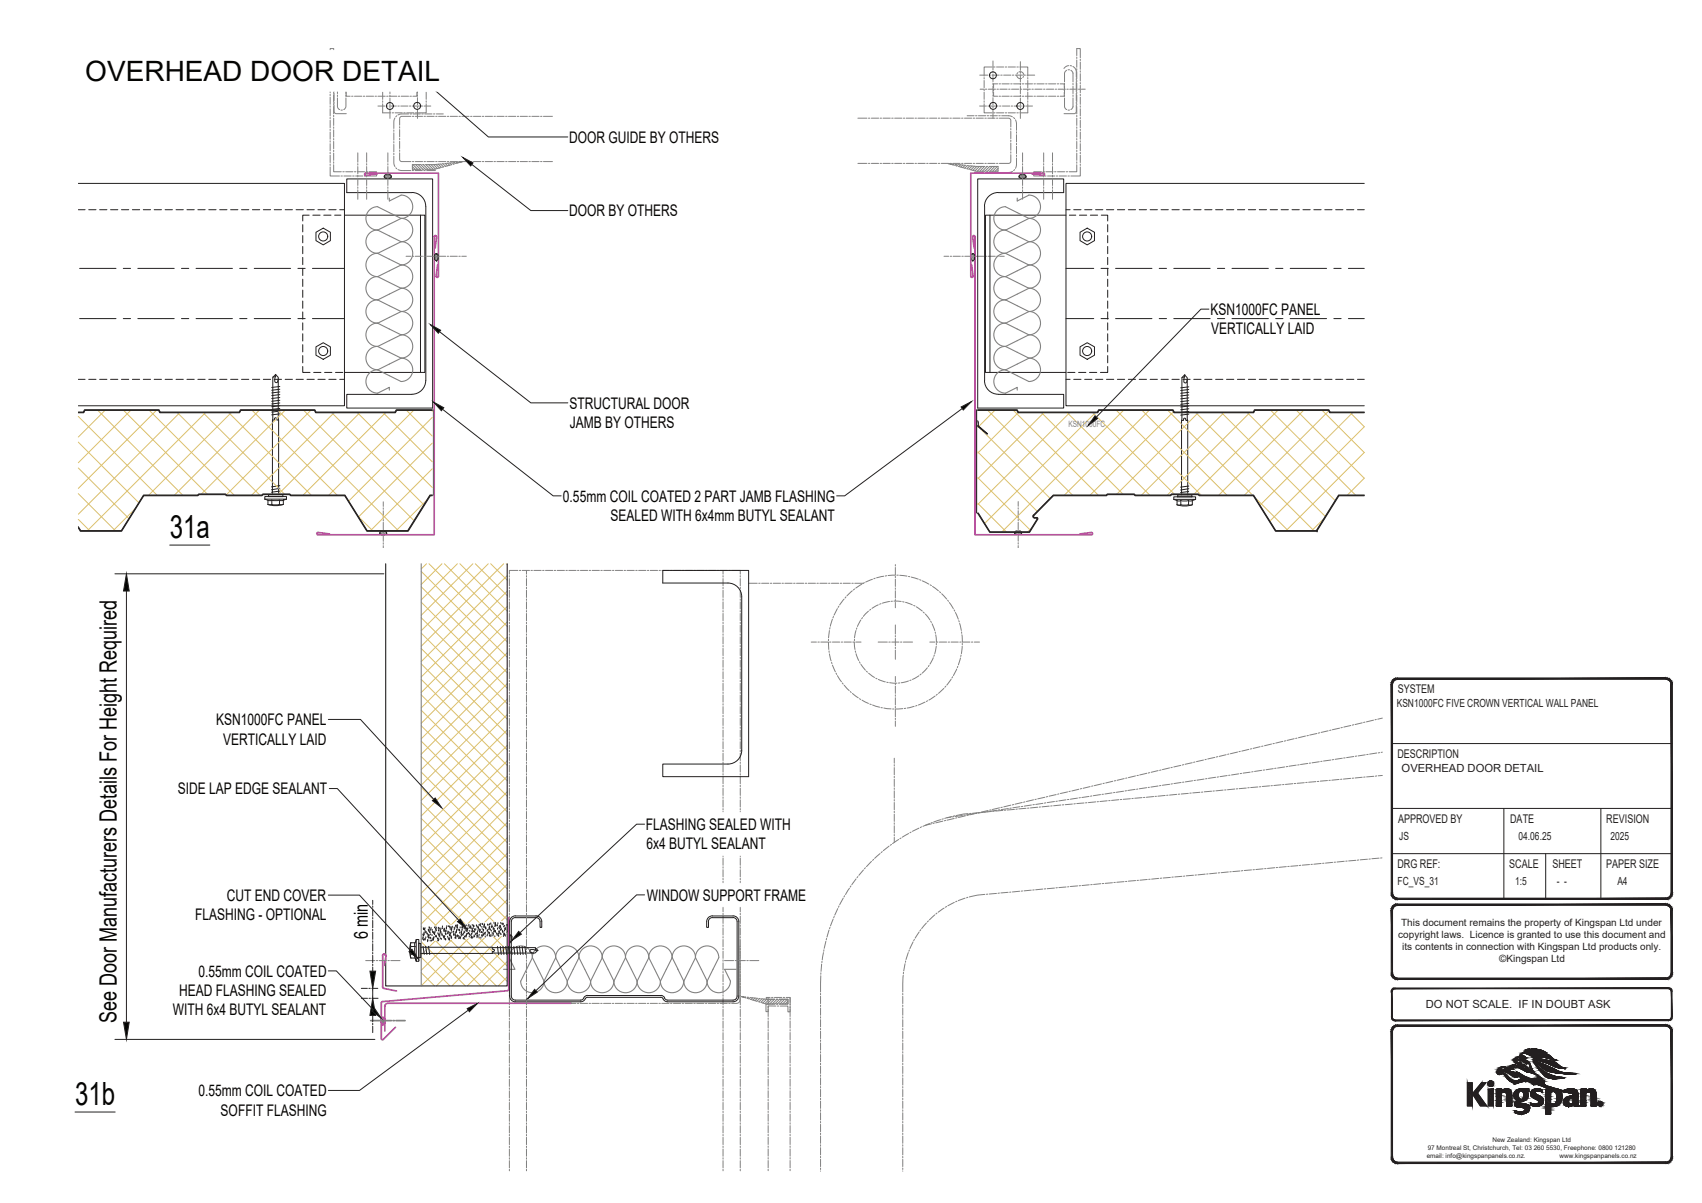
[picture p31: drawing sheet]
<svg xmlns="http://www.w3.org/2000/svg" width="297mm" height="210mm" viewBox="0 0 297 210" stroke-linecap="round" stroke-linejoin="round" font-family="sans-serif">
<defs><g id="words">
<g font-size="5.6" fill="#040503">
<text x="29.6" y="94">31a</text>
<text x="13.1" y="192.9">31b</text>
</g>
<text font-size="4.9" fill="#040503" x="14.9" y="14.1">OVERHEAD DOOR DETAIL</text>
<text font-size="4.2" fill="#040503" x="20.4" y="178.5" transform="rotate(-90 20.4 178.5)">See Door Manufacturers Details For Height Required</text>
<text font-size="3.4" fill="#040503" x="64.2" y="163.9" transform="rotate(-90 64.2 163.9)">6 min</text>
<g font-size="2.8" fill="#040503">
<text x="99.3" y="24.9">DOOR GUIDE BY OTHERS</text>
<text x="99.3" y="37.8">DOOR BY OTHERS</text>
<text x="211.2" y="55">KSN1000FC PANEL</text>
<text x="211.4" y="58.3">VERTICALLY LAID</text>
<text x="99.4" y="71.3">STRUCTURAL DOOR</text>
<text x="99.4" y="74.7">JAMB BY OTHERS</text>
<text x="98.3" y="87.6">0.55mm COIL COATED 2 PART JAMB FLASHING</text>
<text x="106.5" y="90.9">SEALED WITH 6x4mm BUTYL SEALANT</text>
<text x="37.7" y="126.6">KSN1000FC PANEL</text>
<text x="39" y="130">VERTICALLY LAID</text>
<text x="31" y="138.7">SIDE LAP EDGE SEALANT</text>
<text x="112.7" y="144.9">FLASHING SEALED WITH</text>
<text x="112.8" y="148.2">6x4 BUTYL SEALANT</text>
<text x="34" y="160.6">FLASHING - OPTIONAL</text>
<text x="39.6" y="157.3">CUT END COVER</text>
<text x="112.9" y="157.2">WINDOW SUPPORT FRAME</text>
<text x="31.3" y="173.8">HEAD FLASHING SEALED</text>
<text x="34.7" y="170.5">0.55mm COIL COATED</text>
<text x="30.2" y="177.2">WITH 6x4 BUTYL SEALANT</text>
<text x="34.7" y="191.4">0.55mm COIL COATED</text>
<text x="38.5" y="194.7">SOFFIT FLASHING</text>
</g>
<g font-size="2.1" fill="#231f20">
<text x="243.9" y="121">SYSTEM</text>
<text x="243.9" y="132.3">DESCRIPTION</text>
<text x="244" y="143.6">APPROVED BY</text>
<text x="263.6" y="143.6">DATE</text>
<text x="280.3" y="143.6">REVISION</text>
<text x="243.9" y="151.5">DRG REF:</text>
<text x="263.4" y="151.5">SCALE</text>
<text x="270.9" y="151.5">SHEET</text>
<text x="280.3" y="151.5">PAPER SIZE</text>
</g>
<g font-size="2" fill="#231f20">
<text x="243.8" y="123.5">KSN1000FC FIVE CROWN VERTICAL WALL PANEL</text>
<text x="244.6" y="134.8">OVERHEAD DOOR DETAIL</text>
<text x="244.2" y="146.6">JS</text>
<text x="265" y="146.6">04.06.25</text>
<text x="281.1" y="146.6">2025</text>
<text x="243.9" y="154.5">FC_VS_31</text>
<text x="264.4" y="154.5">1:5</text>
<text x="271.7" y="154.5">- -</text>
<text x="282.3" y="154.5">A4</text>
<text x="248.8" y="176">DO NOT SCALE. IF IN DOUBT ASK</text>
</g>
<g font-size="1.7" fill="#231f20">
<text x="244.5" y="161.7">This document remains the property of Kingspan Ltd under</text>
<text x="244" y="163.8">copyright laws. Licence is granted to use this document and</text>
<text x="244.7" y="165.8">its contents in connection with Kingspan Ltd products only.</text>
<text x="261.7" y="168">©Kingspan Ltd</text>
</g>
<text font-size="1.5" fill="#808180" x="186.5" y="74.5">KSN1000FC</text>
<g font-size="1.1" fill="#231f20">
<text x="249" y="202.1">email: info@kingspanpanels.co.nz.</text>
<text x="249.2" y="200.7">97 Montreal St, Christchurch, Tel: 03 260 5530, Freephone: 0800 121280</text>
<text x="260.5" y="199.4">New Zealand: Kingspan Ltd</text>
<text x="272.2" y="202.1">www.kingspanpanels.co.nz</text>
</g>
</g></defs>
<g fill="none" stroke="#231f20" stroke-width=".19">
<path d="M75.4 71.6h-6.2l-.2 .4h-13.9l-.2-.4h-12.9l-.2 .4h-13.9l-.2-.4h-12.9l-.2 .4h-.9M75.4 71.5h-6.2l-.3 .4h-13.8l-.1-.4h-13l-.3 .4h-13.8l-.1-.4h-13.1l-.1 .4h-.9M75.7 71.5v15M170.4 71.5v18M170.6 74.3l1.7 1.5v-.1l-1.5-1.3M170.6 73.5l.2 .9M170.6 71.6h6.9l.2 .4h13.9l.2-.4h12.9l.2 .4h13.9l.2-.4h12.9l.2 .4h6M170.6 71.5h6.9l.2 .4h13.8l.2-.4h13l.2 .4h13.8l.2-.4h13l.2 .4h6M75.4 86.4h-.4l-3.8 6.2h-7.1l-3.9-6.2h-9.4l-.2-.2h-4.7l-.2 .2h-6.1l-.2-.2h-4.7l-.2 .2h-9.5l-3.8 6.2h-7.1l-.4-.7M75.4 86.5h-.3l-3.9 6.2h-7.2l-3.8-6.2h-9.5l-.2-.2h-4.6l-.2 .2h-6.2l-.2-.2h-4.6l-.2 .2h-9.4l-3.9 6.2h-7.2l-.3-.6M170.6 89.6l.1-.1 2.1 3.3h6.8l1.4-2.3-.4-.1a.31 .31 0 0 1-.3-.2 .31 .31 0 0 1 0-.3M170.6 89.6l2.1 3.3h7l1.4-2.3v-.2l-.2-.1"/>
<path d="M180.4 90v.3h.2M180.6 90.3h.3M238.1 86.4h-4.5l-3.9 6.2h-7l-3.9-6.2h-9.5l-.2-.2h-4.7l-.1 .2h-6.2l-.1-.2h-4.7l-.2 .2h-9.3l-3.4 3.5M238.1 86.5h-4.4l-3.9 6.2h-7.2l-3.9-6.2h-9.4l-.2-.2h-4.6l-.2 .2h-6.2l-.2-.2h-4.6l-.2 .2h-9.2l-3.4 3.5"/>
</g>
<g fill="none" stroke="#808180" stroke-width=".17">
<path d="M56.8 15.6h.6M57.6 10.3v.3M57.6 10.8v1.3M57.6 12.4v.2M57.6 12.9v1.3M57.6 14.4v.3M57.6 14.9v1.3M57.6 16.4v.3M57.6 16.9v1.3M57.6 18.5v.2M57.6 19v1.2M57.7 15.6h.2"/>
<path d="M58.2 15.6h1.2M58.2 9.7v-1.2h-.6v1.6M58.2 10v.2M58.2 10.5v1.2M58.2 12v.2M58.2 12.5v1.3M58.2 14v.3M58.2 14.5v1.3M58.2 16.1v.2M58.2 16.6v1.2M58.2 18.1v.2M58.2 18.6v1.3"/>
<path d="M58.3 18.3v1.1l.1 .4h2M58.3 13.7v.3M58.3 14.3v1.2M58.3 15.8v.2M58.3 16.3v1.3M58.3 17.8v.3M58.9 17.1v1.5l.4 .5M58.9 14.6v.2M58.9 15.1v1.2M58.9 16.6v.2M58.9 11.6l-.4 .3-.2 .5v1.1M59.3 12.3l-.4 .5v1.5"/>
<path d="M59.4 11.5h-.3M59.5 19.2h.3M59.5 12.2h.3M59.7 11.5l.4 .1 .4 .3M59.7 15.6h.2M60 12.3l.4 .5v1.5M60.2 15.6h1.3M60.4 14.6v.2M60.4 15.1v1.2M60.4 16.6v.2M60.4 17.1v1.5l-.4 .5M60.4 16.1v.7h.7"/>
<path d="M60.4 15.6v.2M61.1 14.6h-.7v.7M61.4 14.6h.2M61.4 16.8h.2M61.7 15.6h.3M61.9 16.8h1.2M61.9 14.6h1.2M62.2 15.6h1.3M63.4 14.6h.3M63.4 16.8h.3M63.8 15.6h.2M63.9 16.8h1.3"/>
<path d="M63.9 14.6h1.3M64.3 15.6h1.2M65.5 14.6h.2M65.5 16.8h.2M65.6 13.1h1.3M65.8 15.6h.2M66 18.5h1.1M66 16.8h1.2M66 14.6h1.2M66.3 15.6h1.3M66.8 18.1v1.6h1.4M66.8 13.5v.3"/>
<path d="M66.8 14v1.3M66.8 15.6v.2M66.8 16.1v1.2M66.8 17.6v.3M67.2 13.1h.2M67.4 18.5h.3M67.5 13.1a.61 .61 0 0 0 .8 .6M67.5 14.6h.2M67.5 16.8h.2M67.7 12.7l-.2 .2M67.7 13.1h1.3M67.8 15.6h.3"/>
<path d="M67.8 12.6a.6 .6 0 0 1 .9 .5M67.9 18.5h1.3M68 16.8h1.3M68 14.6h1.3M68.1 10.8v1.5M68.1 12.5v.3M68.1 13.1v1.2M68.1 14.6v.2M68.1 15.1v1.3M68.1 16.6v.3M68.1 17.1v1.3M68.1 18.6v.3"/>
<path d="M68.1 19.1v1.6M68.2 11.7h-1.4v1.6M68.3 15.6h1.3M68.4 11.7h.3M68.4 19.7h.3M68.6 13.3l-.1 .2M68.9 11.7h1.3M68.9 19.7h1.3M69.2 13.1h.3M69.4 18.5h.3M69.5 14.6h.3M69.5 16.8h.3"/>
<path d="M69.7 13.1h1.3M69.9 15.6h.2M69.9 18.5h1.3M70 16.8h1.3M70 14.6h1.3M70.4 15.6h1.2M70.4 11.7h.3M70.5 19.7h.2M71 11.7h1.2M71 19.7h1.2M71.2 13.1h.3M71.3 19.9a2.77 2.77 0 0 0-1.9 .2"/>
<path d="M71.5 18.5h.2M71.5 14.6h.3M71.5 16.8h.3M71.6 19.9h.2M71.8 13.1h1.2M71.9 15.6h.2M72 18.5h1.2M72.1 14.6h.7v.7M72.1 19.9h1.3M72.4 15.6h1.3M72.5 11.7h.2M72.5 19.7h.3"/>
<path d="M72.8 16.1v.7h-.7M72.8 15.6v.2M72.9 10.6v1.6M72.9 12.5v.2M72.9 13v1.3M72.9 14.5v.3M72.9 15v1.3M72.9 16.5v.3M72.9 17.1v1.2M72.9 18.6v.2M72.9 19.1v1.6M73 11.7h1.4v1.6"/>
<path d="M73.3 13.1h.2M73.5 18.5h.2M73.6 19.9h.3M73.8 13.1h1.4M73.9 15.6h.3M74 18.5h1.2M74.1 19.9h1.3M74.4 13.5v.3M74.4 14v1.3M74.4 15.6v.2M74.4 16.1v1.2M74.4 17.6v.3"/>
<path d="M74.4 18.1v1.6h-1.4M74.4 15.6h.7M75.7 19.9h.2M76.2 19.9h1.2M171 18.5h1.2M171 13.1h1.4M171.1 15.6h.6M171.8 13.5v.3M171.8 14v1.3M171.8 15.6v.2M171.8 16.1v1.2M171.8 17.6v.3"/>
<path d="M171.8 18.1v1.6h1.3M172 15.6h.2M172.4 18.5h.3M172.5 15.6h1.2M172.6 13.1h.3M172.9 18.5h1.3M173.1 13.1h1.3M173.1 11.7h-1.3v1.6M173.3 10.6v1.6M173.3 12.5v.2M173.3 13v1.3M173.3 14.5v.3"/>
<path d="M173.3 15v1.3M173.3 16.5v.3M173.3 17.1v1.2M173.3 18.6v.2M173.3 19.1v1.6M173.4 11.7h.3M173.4 19.7h.3M173.4 16.1v.7h.7M173.4 15.6v.2M173.9 11.7h1.3M173.9 19.7h1.3M174 15.6h.3"/>
<path d="M174.1 14.6h-.7v.7M174.4 16.8h.2M174.4 14.6h.2M174.4 18.5h.3M174.5 15.6h1.3M174.7 13.1h.2M174.9 16.8h1.2M174.9 14.6h1.2M174.9 18.5h1.3M175.2 13.1h1.2M175.4 11.7h.3M175.4 19.7h.3"/>
<path d="M175.9 11.7h1.3M175.9 19.7h1.3M176 15.6h.3M176.4 16.8h.2M176.4 14.6h.2M176.5 18.5h.2M176.5 15.6h1.3M176.7 13.1h.2M176.9 16.8h1.3M176.9 14.6h1.3M177 18.5h1.2M177.2 13.1h1.3"/>
<path d="M177.4 13.1a.62 .62 0 0 0 .9 .6M177.5 11.7h.2M177.5 19.7h.2M177.6 12.7l-.1 .2M177.8 12.6a.6 .6 0 0 1 .9 .5M178 11.7h1.4v1.6M178.1 15.6h.2M178.1 10.8v1.5M178.1 12.5v.3M178.1 13.1v1.2M178.1 14.6v.2M178.1 15.1v1.3"/>
<path d="M178.1 16.6v.3M178.1 17.1v1.3M178.1 18.6v.3M178.1 19.1v1.6M178.4 16.8h.3M178.4 14.6h.3M178.5 18.5h.3M178.6 15.6h1.2M178.6 13.3l-.1 .2M178.7 13.1h.3M178.9 16.8h1.3M178.9 14.6h1.3"/>
<path d="M179 18.5h1.2M179.2 13.1h1.4M179.4 18.1v1.6h-1.4M179.4 13.5v.3M179.4 14v1.3M179.4 15.6v.2M179.4 16.1v1.2M179.4 17.6v.3M180.1 15.6h.2M180.5 16.8h.2M180.5 14.6h.2M180.6 15.6h1.3"/>
<path d="M181 16.8h1.2M181 14.6h1.2M182.1 15.6h.3M182.5 16.8h.2M182.5 14.6h.2M182.6 15.6h1.3M183 14.6h1.3M183 16.8h1.3M184.2 15.6h.2M184.5 16.8h.3M184.5 14.6h.3M184.7 15.6h1.2"/>
<path d="M185 14.6h.7v.7M185.7 16.1v.7h-.7M185.7 15.6v.2M185.8 17.1v1.5l.4 .5M185.8 14.6v.2M185.8 15.1v1.2M185.8 16.6v.2M186.1 12.3l-.3 .5v1.5M186.2 15.6h.2M186.4 12.2h.3M186.4 19.2h.3M186.5 11.5l-.5 .1-.3 .3"/>
<path d="M186.7 15.6h1.3M186.8 11.5h.2M186.9 12.3l.4 .5v1.5M187.2 11.6l.4 .3 .2 .5v1.1M187.3 17.1v1.5l-.4 .5M187.3 14.6v.2M187.3 15.1v1.2M187.3 16.6v.2M187.8 18.3v1.1l-.2 .4h-1.9M187.8 13.7v.3M187.8 14.3v1.2M187.8 15.8v.2"/>
<path d="M187.8 16.3v1.3M187.8 17.8v.3M187.9 9.7v-1.2h.6v1.6M187.9 10v.2M187.9 10.5v1.2M187.9 12v.2M187.9 12.5v1.3M187.9 14v.3M187.9 14.5v1.3M187.9 16.1v.2M187.9 16.6v1.2M187.9 18.1v.2"/>
<path d="M187.9 18.6v1.3M188.2 15.6h.3M188.5 10.3v.3M188.5 10.8v1.3M188.5 12.4v.2M188.5 12.9v1.3M188.5 14.4v.3M188.5 14.9v1.3M188.5 16.4v.3M188.5 16.9v1.3M188.5 18.5v.2M188.5 19v1.2"/>
<path d="M188.7 15.6h.7M57.6 29.1v1.6h1.6M57.6 20.5v.3M57.6 21v1.3M57.6 22.5v.3M57.6 23v1.3M57.6 24.6v.2M57.6 25.1v1.2M57.6 26.6v.2M57.6 27.1v1.3M57.6 28.6v.3M58.2 28.8v1.2h1.4"/>
<path d="M58.2 20.1v.3M58.2 20.6v1.3M58.2 22.2v.2M58.2 22.7v1.2M58.2 24.2v.2M58.2 24.7v1.3M58.2 26.2v.3M58.2 26.7v1.3M58.2 28.2v.3M59.5 30.7h.3M59.8 30h.3M60 30.7h1.3"/>
<path d="M60.3 30h1.3M61.6 30.7h.2M61.9 30h.2M62.1 30.7h1.2M62.4 30h1.2M62.4 26.7v1.6M62.4 28.6v.2M62.4 29.1v1.2M62.4 30.6v.2M62.4 31.1v1.3M62.4 32.6v.3M62.4 33.1v1.7"/>
<path d="M63.6 30.7h.2M63.9 30h.2M64 26.7v1.6M64 28.6v.2M64 29.1v1.2M64 30.6v.2M64 31.1v1.3M64 32.6v.3M64 33.1v1.7M64.4 30h1.3v.7h-1.6M67.1 30.9l.2 .2M67.1 30.7l.5 .4"/>
<path d="M67.3 30.5l.6 .6M67.5 30.5l.6 .6M67.7 26.7v1.6M67.7 28.6v.2M67.7 29.1v1.2M67.7 30.6v.2M67.7 31.1v1.3M67.7 32.6v.3M67.7 33.1v1.7M67.8 30.5l.4 .5M68.1 30.5l.2 .2M68.7 27.3a2.68 2.68 0 0 0 .2 1.8"/>
<path d="M68.7 22.7v.2M68.7 23.2v1.3M68.7 24.7v.3M68.7 25.2v1.3M68.7 26.7v.3M68.9 20.6a2.68 2.68 0 0 0-.2 1.8M69.1 29.3l.1 .2M69.2 20.2l-.1 .2M69.4 29.6l.7 .2h1.6M69.7 26.7v1.1l.2 .4h1.8M69.7 22.1v.3M69.7 22.6v1.3"/>
<path d="M69.7 24.1v.3M69.7 24.6v1.3M69.7 26.2v.2M71.7 20.3l-1.7 .1-.3 .3v1.2M71.9 29.8h.3M72 28.2h.2M72 20.3h.2M72 29.1l.5 .5M72 29.5v.1M72.1 28.7l.8 .9M72.4 29.8h1.3M72.5 20.3h1.2"/>
<path d="M72.5 28.2h1.2M72.5 28.7l.9 .9M73 28.7l.8 .9M73.4 28.7l.9 .9h1.5l1.1-.3M73.5 28.7h-1.5v.9h1.5M73.7 29.6h.3M73.7 28.7h.3M73.9 28.7l.8 .9M74 29.8h.2M74 28.2h.3M74 20.3h.3M74.3 28.7l.9 .9"/>
<path d="M74.5 29.8h1.5M74.5 20.3h1.3M74.5 28.2h1.3M74.8 28.7l.8 .9M75.2 28.7l.8 .8M75.7 28.7l.6 .7M76 28.2h.3M76 20.3h.3M76.1 28.7l.6 .6M76.5 28.7l.5 .5M76.5 20.3h1.3M76.5 28.2h1.3"/>
<path d="M76.9 28.6l-2.6 .1M76.9 28.6l.5 .5-.2 .1M77.3 28.6l.5 .4M77.4 28.6h-.3M77.7 28.5l.4 .4M78.1 28.2h.2M78.1 20.3h.2M78.1 28.5l.4 .3M78.5 28.5l.3 .2M78.6 20.3h1.2M78.6 28.2h1.2M78.9 28.7l-1.3 .4"/>
<path d="M78.9 28.4l-1.3 .1M78.9 28.4l.3 .2M79.3 28.4l.2 .1M79.4 28.6l-.3 .1M79.4 28.4h-.3M79.6 28.3l1.1-.1-1.1 .3M79.8 28.3l.1 .2M80.1 28.2h.2M80.1 20.3h.2M80.2 28.3v.1M80.6 28.2v.1M80.6 20.3h1.3"/>
<path d="M80.6 28.2h1.3M82.1 28.2h.3M82.1 20.3h.3M82.6 20.3h1.3M82.6 28.2h1.3M84.2 28.2h.2M84.2 20.3h.2M84.7 20.3h1.3M84.7 28.2h1.3M86.2 28.2h.3M86.2 20.3h.3M86.7 20.3h1.3"/>
<path d="M86.7 28.2h1.3M88.2 28.2h.3M88.2 20.3h.3M88.8 20.3h1.2M88.8 28.2h1.2M90.3 28.2h.2M90.3 20.3h.2M90.8 20.3h1.3M90.8 28.2h1.3M92.3 28.2h.3M92.3 20.3h.3M92.8 20.3h1.3"/>
<path d="M92.8 28.2h1.3M94.3 28.2h.3M94.3 20.3h.3M94.8 20.3h1.6M94.8 28.2h1.6M149.7 28.5h1.6M149.7 20.6h1.6M151.6 20.6h.2M151.6 28.5h.2M152.1 28.5h1.2M152.1 20.6h1.2M153.6 20.6h.2"/>
<path d="M153.6 28.5h.2M154.1 20.6h1.3M154.1 28.5h1.3M155.6 20.6h.3M155.6 28.5h.3M156.1 20.6h1.3M156.1 28.5h1.3M157.7 20.6h.2M157.7 28.5h.2M158.2 20.6h1.2M158.2 28.5h1.2M159.7 28.5h.2"/>
<path d="M159.7 20.6h.2M160.2 20.6h1.3M160.2 28.5h1.3M161.7 28.5h.3M161.7 20.6h.3M162.2 20.6h1.3M162.2 28.5h1.3M163.8 28.5h.2M163.8 20.6h.2M164.3 20.6h1.2M164.3 28.5h1.2M165.6 28.6h.1"/>
<path d="M165.8 20.6h.2M165.8 28.5h.2M166 28.6l-.1 .1M166.3 20.6h1.3M166.3 28.5h1.3M166.4 28.6l-.1 .2M166.5 28.6l-1.1-.1 1.1 .3M166.8 28.7h.2M166.8 28.9l.2 .1M166.8 28.7l-.2 .2M167.2 28.7l-.2 .3M167.3 28.7l1.2 .2"/>
<path d="M167.3 29l1.2 .4M167.6 28.8l-.3 .3M167.8 20.6h.3M167.8 28.5h.3M168 28.8l-.3 .4M168.3 20.6h1.3M168.3 28.5h1.3M168.4 28.9l-.4 .4M168.8 20.2h1.2M168.8 28.9h.2M168.8 28.9l-.4 .4M169.3 28.9l-.6 .6h.3"/>
<path d="M169.3 28.9l2.6 .1M169.7 29l-.6 .5M169.8 20.6h.3M169.8 28.5h.3M170.1 29l-.7 .6M170.2 30.1h1.5M170.3 20.2h.2M170.4 20.6h1.2M170.4 28.5h1.2M170.5 29l-.7 .7M170.8 20.2h1.2M170.9 29l-.8 .8"/>
<path d="M171.4 29l-.9 .9M171.8 29l-.8 .9M171.9 20.6h.2M171.9 28.5h.2M171.9 30.1h.3M172.1 29.9h.3M172.2 29h.2M172.3 29l-.9 .9M172.3 20.2h.2M172.4 28.5h1.3M172.4 20.6h1.3M172.5 30.1h1.2"/>
<path d="M172.7 29h1.5v.9h-1.6M172.7 29l-.8 .9h-1.5l-1.2-.3M172.8 20.2h1.3M173.2 29l-.9 .9M173.6 29l-.8 .9M173.9 20.6h.3M173.9 28.5h.3M174 30.1h.2M174.1 29l-.9 .9M174.2 29.4l-.5 .5M174.2 29.8l-.1 .1M174.3 20.2h.3"/>
<path d="M174.4 20.6l1.8 .1 .2 .3v1.2M174.8 20.2h1.5l.4 .2M176.4 27v1.1l-.2 .4h-1.8M176.4 22.4v.3M176.4 22.9v1.3M176.4 24.5v.2M176.4 25v1.2M176.4 26.5v.2M176.7 29.9l-.4 .2h-1.8M176.9 20.5l.2 .2M177.1 29.6l-.2 .2M177.2 20.9a3 3 0 0 1 .2 1.8"/>
<path d="M177.4 27.6a3 3 0 0 1-.2 1.8M177.4 23v.3M177.4 23.5v1.3M177.4 25v.3M177.4 25.5v1.3M177.4 27.1v.2M178 30.5l-.1 .2M178.3 30.5l-.4 .5M178.5 26.7v1.6M178.5 28.6v.2M178.5 29.1v1.2M178.5 30.6v.2"/>
<path d="M178.5 31.1v1.3M178.5 32.6v.3M178.5 33.1v1.7M178.6 30.5l-.6 .6M178.9 30.5l-.6 .6M179 30.7l-.5 .4M179.1 30.9l-.3 .2M181.8 30h-1.4v.7h1.7M182 30h.3M182.1 26.7v1.6M182.1 28.6v.2M182.1 29.1v1.2"/>
<path d="M182.1 30.6v.2M182.1 31.1v1.3M182.1 32.6v.3M182.1 33.1v1.7M182.3 30.7h.3M182.5 30h1.3M182.8 30.7h1.3M183.7 26.7v1.6M183.7 28.6v.2M183.7 29.1v1.2M183.7 30.6v.2M183.7 31.1v1.3"/>
<path d="M183.7 32.6v.3M183.7 33.1v1.7M184 30h.3M184.3 30.7h.3M184.6 30h1.2M184.9 30.7h1.2M186.1 30h.2M186.4 30.7h.2M187.9 20.1v.3M187.9 20.6v1.3M187.9 22.2v.2M187.9 22.7v1.2"/>
<path d="M187.9 24.2v.2M187.9 24.7v1.3M187.9 26.2v.3M187.9 26.7v1.3M187.9 28.2v.3M187.9 28.8v1.2h-1.3M188.5 29.1v1.6h-1.6M188.5 20.5v.3M188.5 21v1.3M188.5 22.5v.3M188.5 23v1.3M188.5 24.6v.2"/>
<path d="M188.5 25.1v1.2M188.5 26.6v.2M188.5 27.1v1.3M188.5 28.6v.3M70.9 44.7h.8M71.9 44.7h.3M72.5 44.7h1.2M74 44.7h.2M74.5 44.7h1.3M76 44.7h.3M76.1 44.3l-.2 .2M76.3 44.3l-.4 .5"/>
<path d="M76.4 45.3l-.1 .2M76.4 44.5l-.5 .6M76.5 44.7l-.6 .6M76.5 45l-.5 .4M76.5 44.7h1.3M78 44.7h.3M78.6 44.7h1.2M80.1 44.7h.2M80.6 44.7h.8M164.7 44.7h.9M165.8 44.7h.3M166.3 44.7h1.3"/>
<path d="M167.9 44.7h.2M168.4 44.7h1.2M169.5 44.7l.6 .6M169.5 45l.4 .4M169.5 44.5l.6 .6M169.5 45.3l.2 .2M169.6 44.3l.5 .5M169.8 44.3l.3 .2M169.9 44.7h.2M170.4 44.7h1.3M171.9 44.7h.3M172.4 44.7h1.3"/>
<path d="M174 44.7h.2M174.5 44.7h.8M66.3 93.1l.2 .2M66.3 92.9l.5 .4M66.5 92.8l.6 .5M66.7 92.8l.6 .5M66.9 87.6v.8M66.9 88.6v.3M66.9 89.2v1.2M66.9 90.7v.2M66.9 91.2v1.3M66.9 92.7v.3"/>
<path d="M66.9 93.2v1.3M66.9 94.7v.3M66.9 95.2v.5M67 92.8l.5 .4M67.3 92.8l.2 .1M177.3 92.7l-.2 .2M177.6 92.7l-.5 .5M177.7 87.5v.9M177.7 88.6v.3M177.7 89.1v1.3M177.7 90.7v.2M177.7 91.2v1.2"/>
<path d="M177.7 92.7v.2M177.7 93.2v1.3M177.7 94.7v.3M177.7 95.2v.5M177.8 92.7l-.5 .6M178.1 92.7l-.6 .6M178.3 92.9l-.5 .4M178.3 93.1l-.2 .2"/>
</g>
<g fill="none" stroke="#231f20" stroke-width=".17">
<path d="M13.7 32h46.4v38.8h-46.4M13.7 36.6h1.1M15.5 36.6h1.3M17.4 36.6h1.3M19.3 36.6h1.3M21.2 36.6h1.3M23.1 36.6h1.3M25 36.6h1.3M26.9 36.6h1.3M28.8 36.6h1.3M30.7 36.6h1.3M32.6 36.6h1.3"/>
<path d="M34.5 36.6h1.3M36.4 36.6h1.3M38.3 36.6h1.3M40.2 36.6h1.3M42.1 36.6h1.3M44.1 36.6h1.2M46 36.6h1.2M47.9 36.6h1.2M49.8 36.6h1.2M51.7 36.6h1.2M52.8 39.2v1.3M53.6 36.6h1.2"/>
<path d="M54 37.6h-1.2v1M54.6 37.6h1.3M55.5 36.6h1.3M56.5 37.6h1.3M57.4 36.6h1.3M58.4 37.6h1.1M59.3 36.6h.8M60.1 37.6h14v27.4h-14M67.1 30.8l.1 .3h.8l.3-.3M67.1 30.8h.1M68.3 30.8l-.3-.3h-.8l-.1 .3M68.3 30.8h.1"/>
<path d="M71.9 33.6a2.4 2.4 0 0 1 2.4 2.4v30.4a2.44 2.44 0 0 1-2.4 2.4M71.9 33.6h-11.4v-2.4h15v40h-15v-2.4h11.4M73.4 37.6v27.4M172.8 37.6v27.4M174.2 33.6a2.4 2.4 0 0 0-2.4 2.4v30.4a2.36 2.36 0 0 0 2.4 2.4M174.2 33.6h11.4v-2.4h-15v40h15v-2.4h-11.4M177.9 30.8h.1M177.9 30.6l.3-.1h.6a.31 .31 0 0 1 .3 .3 .31 .31 0 0 1-.3 .3h-.6a.31 .31 0 0 1-.3-.5zM179.1 30.8h.1M186 37.6h-14v27.4h14M186 36.6h.8M186.6 37.6h1.2"/>
<path d="M187.4 36.6h1.3M188.4 37.6h1.3M189.3 36.6h1.3M190.3 37.6h1.3M191.2 36.6h1.3M192.2 37.6h1.1v1M193.1 36.6h1.3M193.3 39.2v1.3M195 36.6h1.3M196.9 36.6h1.3M198.8 36.6h1.3M200.7 36.6h1.3"/>
<path d="M202.6 36.6h1.3M204.5 36.6h1.3M206.4 36.6h1.3M208.3 36.6h1.3M210.2 36.6h1.3M212.2 36.6h1.2M214.1 36.6h1.2M216 36.6h1.2M217.9 36.6h1.2M219.8 36.6h1.2M221.7 36.6h1.2M223.6 36.6h1.3"/>
<path d="M225.5 36.6h1.3M227.4 36.6h1.3M229.3 36.6h1.3M231.2 36.6h1.3M233.1 36.6h1.3M235 36.6h1.3M236.9 36.6h1.2M238.1 32h-52.1v38.8h52.1M13.9 46.8h6.3M13.9 55.6h6.3M21.5 46.8h1.3M21.5 55.6h1.3"/>
<path d="M24.1 46.8h6.3M24.1 55.6h6.3M31.7 46.8h1.2M31.7 55.6h1.2M34.2 46.8h6.4M34.2 55.6h6.4M41.8 46.8h1.3M41.8 55.6h1.3M44.4 46.8h6.3M44.4 55.6h6.3M52 46.8h1.3M52 55.6h1.3"/>
<path d="M52.8 41.1v1.3M52.8 43v1.3M52.8 44.9v1.3M52.8 46.8v1.3M52.8 48.7v1.3M52.8 50.6v1.3M52.8 52.5v1.3M52.8 54.4v1.3M52.8 56.4v1.2M52.8 58.3v1.2M54.5 46.8h5.6M54.5 55.6h5.6"/>
<path d="M55.1 40.5l1.3-.7 1.3 .7v1.5l-1.3 .7-1.3-.7zM75.8 44.6a.31 .31 0 0 1 .4-.3 .31 .31 0 0 1 .3 .3v.6a.31 .31 0 0 1-.4 .3 .31 .31 0 0 1-.3-.3M75.9 44.6v.6M76.2 44.3h.1M76.2 45.5h.1M169.5 45.2l.3 .3M169.5 44.6v.6M169.8 44.3l.3 .3-.1 .7-.2 .2M169.8 44.3l-.3 .3M169.8 44.3h.1M169.8 45.5h.1M186 46.8h4.9"/>
<path d="M186 55.6h4.9M188.5 40.5l1.2-.7 1.3 .7v1.5l-1.3 .7-1.2-.7zM192.2 46.8h1.2M192.2 55.6h1.2M193.3 41.1v1.3M193.3 43v1.3M193.3 44.9v1.3M193.3 46.8v1.3M193.3 48.7v1.3M193.3 50.6v1.3M193.3 52.5v1.3M193.3 54.4v1.3"/>
<path d="M193.3 56.4v1.2M193.3 58.3v1.2M194.7 46.8h6.3M194.7 55.6h6.3M202.3 46.8h1.3M202.3 55.6h1.3M204.9 46.8h6.3M204.9 55.6h6.3M212.5 46.8h1.2M212.5 55.6h1.2M215 46.8h6.4M215 55.6h6.4"/>
<path d="M222.6 46.8h1.3M222.6 55.6h1.3M225.2 46.8h6.3M225.2 55.6h6.3M232.8 46.8h1.3M232.8 55.6h1.3M235.3 46.8h2.8M235.3 55.6h2.8M13.7 66.2h1.1M15.5 66.2h1.3M17.4 66.2h1.3M19.3 66.2h1.3"/>
<path d="M21.2 66.2h1.3M23.1 66.2h1.3M25 66.2h1.3M26.9 66.2h1.3M28.8 66.2h1.3M30.7 66.2h1.3M32.6 66.2h1.3M34.5 66.2h1.3M36.4 66.2h1.3M38.3 66.2h1.3M40.2 66.2h1.3M42.1 66.2h1.3"/>
<path d="M44.1 66.2h1.2M46 66.2h1.2M47.9 66.2h1.2M48.1 65.7l-.2 .8 .2 .3 .3-.1 .2-.6M48.1 65.3v.4l-.5 .1M48.3 73.1l-.2-.2-.3 .4h-.3M48.3 73.1v.2h.3M48.8 71.8l-1.4 .1M48.8 71.3l-1.4 .2M48.8 70.8l-1.4 .2M48.8 70.3l-1.4 .2M48.8 69.9l-1.4 .1"/>
<path d="M48.8 69.4l-1.4 .2M48.8 68.9l-1.4 .1M48.8 68.4l-1.4 .2M48.8 67.9l-1.4 .2M48.8 67.5l-1.4 .1M48.8 72.2l-1.4 .2M49.8 66.2h1.2M51.7 66.2h1.2M52.8 64v1h1.3M52.8 60.2v1.2M52.8 62.1v1.2M53.6 66.2h1.2"/>
<path d="M54.7 65h1.3M55.1 60.5l1.3-.7 1.3 .7v1.5l-1.3 .7-1.3-.7zM55.5 66.2h1.3M56.6 65h1.3M57.4 66.2h1.3M58.6 65h1.2M59.3 66.2h.8M186 66.2h.8M186.3 65h1.3M187.4 66.2h1.3M188.2 65h1.3M188.5 60.5l1.2-.7 1.3 .7v1.5l-1.3 .7-1.2-.7z"/>
<path d="M189.3 66.2h1.3M190.1 65h1.3M191.2 66.2h1.3M193.1 66.2h1.3M193.3 60.2v1.2M193.3 62.1v1.2M193.3 64v1h-1.3M195 66.2h1.3M196.9 66.2h1.3M198.8 66.2h1.3M200.7 66.2h1.3M202.6 66.2h1.3"/>
<path d="M204.5 66.2h1.3M206.4 66.2h1.3M206.7 65.8a.84 .84 0 0 0 0 1 .37 .37 0 0 0 .4-.1 .37 .37 0 0 0 .1-.4v-.1M206.8 65.4l-.1 .4-.4 .1M207.3 73.4h-.3l-.1-.3-.2-.1-.2 .4h-.3M207.5 71.8l-1.4 .2M207.5 71.4l-1.4 .1M207.5 70.9l-1.4 .1M207.5 70.4l-1.4 .2M207.5 69.9l-1.4 .2M207.5 69.5l-1.4 .1M207.5 68.9l-1.4 .2"/>
<path d="M207.5 68.5l-1.4 .1M207.5 68l-1.4 .2M207.5 67.5l-1.4 .2M207.5 72.3l-1.4 .2M208.3 66.2h1.3M210.2 66.2h1.3M212.2 66.2h1.2M214.1 66.2h1.2M216 66.2h1.2M217.9 66.2h1.2M219.8 66.2h1.2M221.7 66.2h1.2"/>
<path d="M223.6 66.2h1.3M225.5 66.2h1.3M227.4 66.2h1.3M229.3 66.2h1.3M231.2 66.2h1.3M233.1 66.2h1.3M235 66.2h1.3M236.9 66.2h1.2M46.2 87.1h3.8l-.5 .2M46.2 87.1l.6 .2M46.2 87.1v-.4h3.8v.4M46.7 88l1.4 .3 1.3-.3"/>
<path d="M46.8 87.3h.6M46.8 87.3v.7h.6M46.9 86.3h2.4l.1 .4h-2.6zM47.4 87.3h1.4M47.4 88.1h1.4M47.4 87.3v.8M47.5 86.3l.1-20.4 .5-.5 .5 .5v20.4M48.8 88h.6M48.8 87.3h.6M48.8 87.3v.8M48.8 85.7l-1.4 .2M48.8 85.2l-1.4 .3"/>
<path d="M48.8 84.8l-1.4 .2M49.5 87.3v.8M66.3 93h.1M66.6 92.8h.6M67.2 92.7a.31 .31 0 0 1 .3 .3 .31 .31 0 0 1-.3 .3h-.6a.31 .31 0 0 1-.3-.3 .31 .31 0 0 1 .3-.3M67.5 93h.1M177.1 93h.1M177.4 92.7a.31 .31 0 0 0-.3 .3 .31 .31 0 0 0 .3 .3M177.4 93.3h.6M177.4 92.7h.6M178 92.7a.31 .31 0 0 1 .3 .3 .31 .31 0 0 1-.3 .3M178.3 93h.1"/>
<path d="M204.9 87.2l.5 .2M204.9 87.2h3.8l-.6 .2M204.9 87.2v-.5h3.8v.5M205.4 87.4h.7M205.4 88.1h.7M205.4 88.1l1.3 .2 1.4-.2M205.4 87.4v.7M205.6 86.4h2.4v.3h-2.5zM206.1 87.4h1.3M206.1 88.1h1.3M206.1 87.4v.7M206.2 86.4l.1-20.5 .4-.5 .5 .5 .1 20.5"/>
<path d="M207.4 88.1h.7M207.4 87.4h.7M207.4 87.4v.7M207.5 85.8l-1.5 .2M207.5 85.3l-1.5 .2M207.5 84.8l-1.5 .2M208.1 87.4v.7"/>
<circle cx="68" cy="18.5" r=".6"/>
<circle cx="72.8" cy="18.5" r=".6"/>
<circle cx="72.8" cy="13.1" r=".6"/>
<circle cx="173.3" cy="13.1" r=".6"/>
<circle cx="173.3" cy="18.5" r=".6"/>
<circle cx="178.1" cy="18.5" r=".6"/>
<circle cx="56.4" cy="41.3" r=".79"/>
<circle cx="189.7" cy="41.3" r=".79"/>
<circle cx="56.4" cy="61.3" r=".79"/>
<circle cx="189.7" cy="61.3" r=".79"/>
</g>
<path d="M65.8 30.4l-1.9 .2-.3-.2 .2-.2h12.7v18l-.2 .2-.2-.2M182.1 30.2l.2 .2-.2 .2-2-.2M182.1 30.2h-12.7v18l.2 .2 .2-.2M76.2 41.3l-.2-.2-.2 .2v52h-20.3l-.2-.2 .2-.2M76.2 41.4l-.3 1.9M76.4 46.2l-.3 2M169.6 46.2l.2 2M169.7 41.3l.2-.2 .3 .2v52h20.3l.2-.2-.3-.2-1.9 .3M169.8 41.4l.2 1.9M55.5 92.9l2 .3" fill="none" stroke="#b9519f" stroke-width=".3"/>
<g fill="none" stroke="#808180" stroke-width=".19">
<path d="M70 38.1a2.04 2.04 0 0 1 2 2 2.04 2.04 0 0 1-2 2.1M70 34a2.04 2.04 0 0 1 2 2.1 2.04 2.04 0 0 1-2 2M70 38.1l-4.1 2.1M70 34.1l-2.1 1v-.5M70 38.1l-4.1-2a2.04 2.04 0 0 0-2 2 2.04 2.04 0 0 0 2 2.1M179.6 38.1a2.04 2.04 0 0 1 2 2 2.04 2.04 0 0 1-2 2.1M179.6 34a2.04 2.04 0 0 1 2 2.1 2.04 2.04 0 0 1-2 2M179.6 38.1l-4.1 2.1M179.6 34.1l-2.1 1v-.5M179.6 38.1l-4.1-2a2.04 2.04 0 0 0-2.1 2 2.04 2.04 0 0 0 2.1 2.1M65.9 56.4a2.04 2.04 0 0 0-2 2 2.04 2.04 0 0 0 2 2.1M65.9 52.3a2.04 2.04 0 0 0-2 2.1 2.04 2.04 0 0 0 2 2"/>
<path d="M65.9 48.3a2.04 2.04 0 0 0-2 2 2.04 2.04 0 0 0 2 2.1M65.9 44.2a2.04 2.04 0 0 0-2 2 2.04 2.04 0 0 0 2 2.1M65.9 40.1a2.04 2.04 0 0 0-2 2.1 2.04 2.04 0 0 0 2 2M65.9 56.4l4.1 2M65.9 52.4l4.1 2M65.9 48.3l4.1 2M65.9 44.2l4.1 2.1M65.9 40.2l4.1 2M70 58.4a2.04 2.04 0 0 1 2 2.1 2.04 2.04 0 0 1-2 2M70 54.4a2.04 2.04 0 0 1 2 2 2.04 2.04 0 0 1-2 2M70 50.3a2.04 2.04 0 0 1 2 2 2.04 2.04 0 0 1-2 2.1M70 46.2a2.04 2.04 0 0 1 2 2.1 2.04 2.04 0 0 1-2 2"/>
<path d="M70 42.2a2.04 2.04 0 0 1 2 2 2.04 2.04 0 0 1-2 2.1M70 58.4l-4.1 2.1M70 54.4l-4.1 2M70 50.3l-4.1 2.1M70 46.3l-4.1 2M70 42.2l-4.1 2M175.5 56.4a2.04 2.04 0 0 0-2.1 2 2.04 2.04 0 0 0 2.1 2.1M175.5 52.3a2.04 2.04 0 0 0-2.1 2.1 2.04 2.04 0 0 0 2.1 2M175.5 48.3a2.04 2.04 0 0 0-2.1 2 2.04 2.04 0 0 0 2.1 2.1M175.5 44.2a2.04 2.04 0 0 0-2.1 2 2.04 2.04 0 0 0 2.1 2.1M175.5 40.1a2.04 2.04 0 0 0-2.1 2.1 2.04 2.04 0 0 0 2.1 2M175.5 56.4l4.1 2"/>
<path d="M175.5 52.4l4.1 2M175.5 48.3l4.1 2M175.5 44.2l4.1 2.1M175.5 40.2l4.1 2M179.6 58.4a2.04 2.04 0 0 1 2 2.1 2.04 2.04 0 0 1-2 2M179.6 54.4a2.04 2.04 0 0 1 2 2 2.04 2.04 0 0 1-2 2M179.6 50.3a2.04 2.04 0 0 1 2 2 2.04 2.04 0 0 1-2 2.1M179.6 46.2a2.04 2.04 0 0 1 2 2.1 2.04 2.04 0 0 1-2 2M179.6 42.2a2.04 2.04 0 0 1 2 2 2.04 2.04 0 0 1-2 2.1M179.6 58.4l-4.1 2.1M179.6 54.4l-4.1 2M179.6 50.3l-4.1 2.1"/>
<path d="M179.6 46.3l-4.1 2M179.6 42.2l-4.1 2M65.9 60.5a2.04 2.04 0 0 0-2 2 2.04 2.04 0 0 0 2 2 2.04 2.04 0 0 0-2 2.1 2.04 2.04 0 0 0 2 2l2-1v.5M65.9 64.6l4.1-2.1a2.03 2.03 0 0 1 2 2.1 2.03 2.03 0 0 1-2 2zM65.9 60.5l4.1 2M175.5 60.5a2.04 2.04 0 0 0-2.1 2 2.04 2.04 0 0 0 2.1 2 2.04 2.04 0 0 0-2.1 2.1 2.04 2.04 0 0 0 2.1 2l2-1v.5M175.5 64.6l4.1-2.1a2.03 2.03 0 0 1 2 2.1 2.03 2.03 0 0 1-2 2zM175.5 60.5l4.1 2"/>
</g>
<g fill="none" stroke="#dcc06c" stroke-width=".17">
<path d="M13.7 77.2l10.5 10.6M13.7 72.7l13.7 13.7M17.1 71.6l14.8 14.8M18.3 71.6l-4.6 4.7M21.6 71.6l14.6 14.6M22.8 71.6l-9.1 9.2M26.1 71.6l14.8 14.8M27.3 71.6l-13.6 13.7M31 72l14.3 14.4M31.4 72l-17.7 17.8M35.4 72l14.2 14.2M35.9 72l-20.6 20.6"/>
<path d="M39.9 72l14.4 14.4M40.4 72l-14.4 14.4M44 71.6l14.8 14.8M45.2 71.6l-14.8 14.8M48.5 71.6l21 21M49.7 71.6l-14.6 14.6M53 71.6l19.3 19.3M54.2 71.6l-14.7 14.8M57.9 72l16.1 16.1M58.3 72l-14.4 14.4M62.4 72l13 13.1M62.8 72l-14.2 14.2"/>
<path d="M66.9 72l8.5 8.6M67.3 72l-14.4 14.4M71 71.6l4.4 4.5M72.2 71.6l-14.8 14.8M75.4 71.6h.1M75.4 71.6h-6.2l-.2 .4h-13.9l-.2-.4h-12.9l-.2 .4h-13.9l-.2-.4h-12.9l-.2 .4h-.9M75.4 72.9l-14.5 14.6M75.4 77.3l-12.8 12.9M170.6 74.3l1.7 1.5v-.1l-1.5-1.3M170.6 73.5l.2 .9M170.6 71.6h6.9l.2 .4h13.9l.2-.4h12.9l.2 .4h13.9l.2-.4h12.9l.2 .4h6M170.6 78.9l10.4 10.4"/>
<path d="M170.6 74.4h.1M170.8 74.5l-.2 .1M170.8 74.6l12.5 12.4M172.4 71.6l14.8 14.8M173.6 71.6l-2.8 2.8M176.9 71.6l14.8 14.8M177.7 72l-7.1 7.1M181.8 72l14.2 14.2M182.2 72l-11.6 11.6M186.2 72l14.5 14.4M186.7 72l-16.1 16.1M190.7 72l14.2 14.2"/>
<path d="M191.2 72l-19.3 19.4M194.8 71.6l14.8 14.8M196.1 71.6l-21.2 21.2M199.3 71.6l14.8 14.8M200.6 71.6l-14.8 14.8M203.8 71.6l14.8 14.8M204.8 71.9l-14.6 14.5M208.7 72l20.6 20.6M209.1 72l-14.2 14.2M213.2 72l18.1 18.1M213.6 72l-14.4 14.4M217.7 72l15.3 15.4"/>
<path d="M218.1 72l-14.4 14.4M221.8 71.6l14.8 14.8M223 71.6l-14.6 14.6M226.3 71.6l11.8 11.9-3 2.9M227.5 71.6l-14.8 14.8M230.8 71.6l7.3 7.4M231.9 71.7l-14.7 14.7M235.6 72l2.5 2.5-16.5 16.5M236.1 72l-16.2 16.2M238.1 79l-13.7 13.6M13.7 90.7l1.9 1.9M13.7 86.2l6.4 6.4"/>
<path d="M13.7 81.7l8.8 8.8M23.5 88.9l-3.7 3.7M62.5 90.1l2.5 2.5M74.5 87.2l-5.3 5.4M75.4 86.4h-.4l-3.8 6.2h-7.1l-3.9-6.2h-9.4l-.2-.2h-4.7l-.2 .2h-6.1l-.2-.2h-4.7l-.2 .2h-9.5l-3.8 6.2h-7.1l-.4-.7M75.4 81.8l-10.7 10.8M75.4 86.3v.1M170.6 87.8l5 5M170.6 83.4l9.2 9.1M170.6 89.6l.1-.1 2.1 3.3h6.8l1.4-2.3-.7-.2M180.1 92.1l-.7 .7M180.3 90.1v.2"/>
<path d="M180.3 89.9v.2M219.1 86.9l5.7 5.7M231.1 90.5l-2.2 2.1M238.1 86.4h-4.5l-3.9 6.2h-7l-3.9-6.2h-9.5l-.2-.2h-4.7l-.1 .2h-6.2l-.1-.2h-4.7l-.2 .2h-9.3l-3.4 3.5"/>
</g>
<path d="M229.9 92.6h.1" fill="none" stroke="#231f20" stroke-width=".25"/>
<path d="M191.1 72.6l.5 .4-1.7 1.3z" fill="#040503"/>
<path d="M211 54h-1.4l-18.3 18.8M191.1 72.6l.5 .4-1.7 1.3z" fill="none" stroke="#231f20" stroke-width=".17"/>
<path d="M167.7 71l1.8-.9-1.4 1.5z" fill="#040503"/>
<path d="M167.7 71l1.8-.9-1.4 1.5zM167.9 71.3l-20.5 15.3h-1.4" fill="none" stroke="#231f20" stroke-width=".17"/>
<path d="M75.7 70.2l1.7 1-.4 .5z" fill="#040503"/>
<path d="M75.7 70.2l1.7 1-.4 .5zM77.2 71.4l19.3 15.2h1.4" fill="none" stroke="#231f20" stroke-width=".17"/>
<path d="M80.8 27.5l1.8 .9-.5 .6z" fill="#040503"/>
<path d="M80.8 27.5l1.8 .9-.5 .6zM82.4 28.7l10.2 8.1h6.5" fill="none" stroke="#231f20" stroke-width=".17"/>
<path d="M73.5 13.7l1.8 1.1-.5 .5z" fill="#040503"/>
<path d="M73.5 13.7l1.8 1.1-.5 .5zM75.1 15l10.1 8.9h13.9" fill="none" stroke="#231f20" stroke-width=".17"/>
<path d="M75.1 56.7l1.8 .9-.4 .6z" fill="#040503"/>
<g fill="none" stroke="#231f20" stroke-width=".17">
<path d="M75.1 56.7l1.8 .9-.4 .6zM76.7 57.9l15.9 12.4h6.5M29.6 95.1h7M88.1 162.3l.3 .3M88.4 161.4l.3 .1v.8M88.4 161.4l-.2 .1-.1 .8M88.4 161.4h.1M88.4 162.6h.1M88.7 162.3l-.3 .3M89 163.2l.3 .2v.7l-.3 .3M89 163.2l-.3 .3 .1 .8 .2 .1M89 163.2h.1"/>
<path d="M89 164.4h.1"/>
</g>
<path d="M88.4 161.4l-.3 .2M88.6 161.4l-.5 .5M88.7 162.4l-.2 .2M88.7 161.6l-.6 .6M88.7 161.8l-.5 .6M88.7 162.1l-.4 .5M89 163.2l-.2 .3M89.2 163.3l-.4 .4M89.3 164.2l-.1 .2M89.3 163.9l-.4 .5M89.3 163.7l-.5 .5M89.3 163.4l-.5 .6" fill="none" stroke="#808180" stroke-width=".17"/>
<g fill="none" stroke="#808180" stroke-width=".19">
<path d="M73.5 98.4v73.7M88.8 167.2a2.04 2.04 0 0 1 2.1-2.1 2.04 2.04 0 0 1 2 2.1M88.9 167.2l1 2h-2M92.9 167.2a2.04 2.04 0 0 1 2-2.1 2.04 2.04 0 0 1 2.1 2.1M92.9 167.2l2.1 4M92.9 167.2l-2 4a2.04 2.04 0 0 0 2 2.1 2.04 2.04 0 0 0 2.1-2.1M94.9 171.2a2.04 2.04 0 0 0 2.1 2.1 2.04 2.04 0 0 0 2-2.1M97 167.2a2.04 2.04 0 0 1 2-2.1 2.04 2.04 0 0 1 2 2.1M97 167.2l-2 4M97 167.2l2 4M99 171.2a2.04 2.04 0 0 0 2 2.1 2.04 2.04 0 0 0 2.1-2.1M101 167.2a2.04 2.04 0 0 1 2.1-2.1 2.04 2.04 0 0 1 2 2.1"/>
<path d="M101 167.2l-2 4M101 167.2l2.1 4M103.1 171.2a2.04 2.04 0 0 0 2 2.1 2.04 2.04 0 0 0 2-2.1M105.1 167.2a2.04 2.04 0 0 1 2-2.1 2.04 2.04 0 0 1 2.1 2.1M105.1 167.2l-2 4M105.1 167.2l2 4M107.1 171.2a2.04 2.04 0 0 0 2.1 2.1 2.04 2.04 0 0 0 2-2.1M109.2 167.2a2.04 2.04 0 0 1 2-2.1 2.04 2.04 0 0 1 2 2.1M109.2 167.2l-2.1 4M109.2 167.2l2 4M111.2 171.2a2.04 2.04 0 0 0 2 2.1 2.04 2.04 0 0 0 2.1-2.1M113.2 167.2a2.04 2.04 0 0 1 2.1-2.1 2.04 2.04 0 0 1 2 2.1"/>
<path d="M113.2 167.2l-2 4M113.2 167.2l2.1 4M115.2 171.2a2.04 2.04 0 0 0 2.1 2.1 2.04 2.04 0 0 0 2-2.1M117.3 167.2l-2 4M117.3 167.2a2.04 2.04 0 0 1 2-2.1 2.04 2.04 0 0 1 2.1 2.1M117.3 167.2l2 4M119.3 171.2a2.04 2.04 0 0 0 2.1 2.1 2.04 2.04 0 0 0 2-2.1M121.4 167.2a2.04 2.04 0 0 1 2-2.1 2.04 2.04 0 0 1 2 2.1l-2 4M121.4 167.2l2 4M121.4 167.2l-2 4M128.4 169.2h-1.9l1 2a2.04 2.04 0 0 1-2.1 2.1 2.04 2.04 0 0 1-2-2.1"/>
</g>
<g fill="none" stroke="#dcc06c" stroke-width=".17">
<path d="M73.5 99.7l15 15M74.4 98.4l-.9 .9M74.9 98.4l13.6 13.6M77.1 98.4l-3.6 3.6M77.6 98.4l10.9 10.9M79.8 98.4l-6.3 6.3M80.3 98.4l8.2 8.3M82.5 98.4l-9 9M83 98.4l5.5 5.5M85.2 98.4l-11.7 11.7M85.6 98.4l2.9 2.9M87.9 98.4l-14.4 14.4"/>
<path d="M88.3 98.4l.2 .2M73.5 102.4l15 15M73.5 105.1l15 15M73.5 107.8l15 15M73.5 110.5l15 15M73.5 113.2l15 15M73.5 115.9l15 15M73.5 118.6l15 15M88.5 119.3l-15 15M88.5 116.6l-15 15M88.5 114l-15 15M88.5 111.2l-15 15.1"/>
<path d="M88.5 108.6l-15 15M88.5 105.9l-15 15M88.5 103.2l-15 15M88.5 100.5l-15 15M73.5 121.3l15 15M73.5 124l15 15M73.5 126.7l15 15M73.5 129.4l15 15M73.5 132.1l15 15M73.5 134.8l15 14.9M73.5 137.4l15 15.1M88.5 138.2l-15 15"/>
<path d="M88.5 135.5l-15 15M88.5 132.8l-15 15M88.5 130.1l-15 15M88.5 127.4l-15 15M88.5 124.7l-15 15M88.5 122l-15 15M73.5 140.1l15 15M73.5 142.8l15 15M73.5 145.5l15 15M73.5 148.2l15 15M73.5 150.9l15 15M73.5 153.6l15 15"/>
<path d="M73.5 156.3l15 15M73.5 159l13.1 13.1M88.5 159.8l-12.3 12.3M88.5 157.1l-15 15M88.5 154.4l-15 15M88.5 151.7l-15 15M88.5 149l-15 15M88.5 146.3l-15 15M88.5 143.6l-15 15M88.5 140.9l-15 15M73.5 169.8l2.3 2.3M73.5 161.7l10.4 10.4"/>
<path d="M73.5 167.1l5 5M73.5 164.4l7.7 7.7M88.5 165.2l-6.9 6.9M88.5 167.8l-4.3 4.3M88.5 162.4l-9.6 9.7M88.5 170.5l-1.5 1.6"/>
</g>
<path d="M67.3 98.4v73.7h21.2v-73.7" fill="none" stroke="#231f20" stroke-width=".19"/>
<path d="M88.2 160.8v2.5" fill="none" stroke="#fff" stroke-width=".17"/>
<path d="M73.8 161.8l14.4 1.5-14.4 1zM73.8 161.8l14.4 1.5v-2.5z" fill="#fff"/>
<path d="M73.8 161.8l14.4 1.5-14.4 1zM73.8 161.8l14.4-1v2.5z" fill="none" stroke="#fff" stroke-width=".17"/>
<g fill="none" stroke="#231f20" stroke-width=".17">
<path d="M115.7 99.6h15v36h-15v-2.2h11.3a2.4 2.4 0 0 0 2.4-2.4v-26.8a2.4 2.4 0 0 0-2.3-2.4h-11.4zM71.7 165.2v1.4M71.7 164.5l-.2 1.4 .2 1.3M71.7 166.6h.8M71.7 165.2h.8M71.7 166.5v.7M71.7 164.5v.7M72.4 164.5l-.1 1.4 .1 1.3M72.6 164h.5v.7v3.1h-.5M72.6 164l-.1 .6h-.8M72.6 164v3.8l-.1-.6h-.8M73.1 164.6l.3 .1v2.4l-.1 .1h-.2z"/>
<path d="M73.4 165.3l20 .1 .5 .5-.5 .5h-20M73.8 163.8h.1M73.8 163h.1M73.8 163.6h.1M73.8 165.2l.2 1.4M73.8 163.5h.1M73.9 163.2h.1M73.9 161.9h.1M73.9 162h.1M73.9 163.9h.1M73.9 163.1h.1M74 162.1h.1"/>
<path d="M74 162.9h.1M74 162.7h.1M74 163h.1M74.1 162.1h.1M74.1 162.2h.1M74.1 163.9h.1M74.2 161.9h.1M74.2 163.9h.1M74.2 163.8h.1M74.2 162.4h.1M74.3 165.2l.2 1.4M74.3 162.7h.1"/>
<path d="M74.3 163.5h.1M74.4 162.6h.1M74.5 162.8h.1M74.6 162.9h.1M74.6 164h.1M74.6 164.2h.1M74.7 164h.1M74.7 163.4h.1M74.7 163.1h.1M74.8 162.2h.1M74.8 162.3h.1M74.8 163.5h.1"/>
<path d="M74.8 165.2l.2 1.4M74.8 163.2h.1M74.8 162.4h.1M74.9 163.1h.1M74.9 161.8h.1M75 161.8h.1M75 162.6h.1M75 163.6h.1M75 162.3h.1M75.1 162.1h.1M75.1 162.7h.1M75.1 164.1h.1"/>
<path d="M75.1 163.6h.1M75.2 163h.1M75.2 163.7h.1M75.2 162.2h.1M75.2 161.9h.1M75.3 164.1h.1M75.4 163.1h.1M75.4 162.2h.1M75.4 164h.1M75.5 162.5h.1M75.5 163.7h.1M75.6 162.6h.1"/>
<path d="M75.6 163.9h.1M75.7 163.7h.1M75.7 163.6h.1M75.7 162.8h.1M75.7 163.5h.1M75.8 162.7h.1M75.8 163h.1M75.8 161.8h.1M75.9 162.7h.1M75.9 162.5h.1M76 162h.1M76 163.4h.1"/>
<path d="M76.1 161.7h.1M76.1 163.2h.1M76.1 162.2h.1M76.1 163.3h.1M76.1 162.3h.1M76.2 163.4h.1M76.2 161.9h.1M76.3 163.7h.1M76.4 164.1h.1M76.4 162.8h.1M76.4 163.7h.1M76.5 163h.1"/>
<path d="M76.5 162.3h.1M76.5 164h.1M76.5 161.8h.1M76.6 162.3h.1M76.6 163.8h.1M76.6 163.1h.1M76.6 161.9h.1M76.7 163.4h.1M76.7 162h.1M76.7 163.1h.1M76.8 163.3h.1M76.8 162.9h.1"/>
<path d="M76.8 162.4h.1M76.8 162.7h.1M76.9 162.4h.1M76.9 163.7h.1M76.9 162.1h.1M77 162h.1M77 162.6h.1M77 163.8h.1M77.1 162.9h.1M77.1 163.1h.1M77.2 163.1h.1M77.2 161.9h.1"/>
<path d="M77.2 161.6h.1M77.4 163.3h.1M77.4 163.4h.1M77.4 163.5h.1M77.4 162.2h.1M77.5 162.4h.1M77.5 162h.1M77.5 163.8h.1M77.6 163.5h.1M77.6 162.1h.1M77.6 163.3h.1M77.7 162.8h.1"/>
<path d="M77.7 163.9h.1M77.7 163.8h.1M77.8 162.5h.1M77.8 162.9h.1M77.8 163.9h.1M77.8 162.3h.1M77.8 162.4h.1M77.9 162h.1M77.9 161.8h.1M78 161.6h.1M78.1 163.4h.1M78.1 162.8h.1"/>
<path d="M78.2 162.5h.1M78.2 162.8h.1M78.2 163.7h.1M78.3 161.6h.1M78.3 163.8h.1M78.3 162.6h.1M78.4 163.9h.1M78.4 162.7h.1M78.4 163.2h.1M78.5 163h.1M78.5 163.7h.1M78.5 161.6h.1"/>
<path d="M78.5 161.7h.1M78.6 163.2h.1M78.6 162.1h.1M78.6 161.8h.1M78.6 162.9h.1M78.7 162.7h.1M78.7 163.3h.1M78.7 163.5h.1M78.8 162.3h.1M78.8 162.2h.1M78.8 163.5h.1M78.8 163.6h.1"/>
<path d="M78.8 162h.1M78.8 162.1h.1M78.9 161.8h.1M78.9 162.6h.1M78.9 161.7h.1M79.1 162.5h.1M79.2 163.1h.1M79.2 162.6h.1M79.2 162.9h.1M79.3 162.1h.1M79.3 163.1h.1M79.3 161.8h.1"/>
<path d="M79.4 162h.1M79.4 163.6h.1M79.4 162.9h.1M79.5 163.6h.1M79.5 163.3h.1M79.5 163.1h.1M79.5 161.5h.1M79.5 162.7h.1M79.6 161.5h.1M79.6 163.6h.1M79.6 161.7h.1M79.6 162.6h.1"/>
<path d="M79.7 162.5h.1M79.7 162.4h.1M79.7 162.2h.1M79.7 163.3h.1M79.7 161.4h.1M79.8 163.4h.1M79.8 161.7h.1M79.8 163.2h.1M79.8 161.8h.1M79.9 161.4h.1M79.9 162.2h.1M80.1 163.7h.1"/>
<path d="M80.1 163.3h.1M80.1 162.2h.1M80.1 163.4h.1M80.2 163.6h.1M80.2 162.3h.1M80.2 162.7h.1M80.3 161.8h.1M80.3 163.7h.1M80.4 163.5h.1M80.5 162.6h.1M80.5 163h.1M80.5 163.2h.1"/>
<path d="M80.5 162.9h.1M80.5 162.7h.1M80.6 162.5h.1M80.6 161.8h.1M80.6 162.3h.1M80.7 162.1h.1M80.7 161.4h.1M80.7 161.8h.1M80.8 161.6h.1M80.8 163h.1M80.8 163.1h.1M80.8 163.7h.1"/>
<path d="M80.9 162.8h.1M80.9 163.6h.1M81 161.9h.1M81 163.8h.1M81 162.5h.1M81.1 163.4h.1M81.1 162.7h.1M81.1 161.4h.1M81.1 162h.1M81.2 161.6h.1M81.2 163.3h.1M81.2 162h.1"/>
<path d="M81.3 162.3h.1M81.3 163.4h.1M81.4 161.4h.1M81.4 163.1h.1M81.4 163.2h.1M81.4 162.9h.1M81.4 162.4h.1M81.5 162.1h.1M81.5 162.5h.1M81.6 162.9h.1M81.6 162.2h.1M81.6 162h.1"/>
<path d="M81.7 161.9h.1M81.7 161.5h.1M81.7 162.7h.1M81.8 162.8h.1M81.8 161.3h.1M81.9 162.9h.1M81.9 163.4h.1M82 163h.1M82 161.7h.1M82 162.4h.1M82 161.5h.1M82 161.9h.1"/>
<path d="M82.1 163.1h.1M82.1 161.7h.1M82.2 161.8h.1M82.2 163.5h.1M82.3 163.6h.1M82.3 162.9h.1M82.3 163.3h.1M82.3 162h.1M82.3 162.5h.1M82.4 163.5h.1M82.4 162.9h.1M82.4 163.6h.1"/>
<path d="M82.4 162.6h.1M82.4 161.4h.1M82.4 162.1h.1M82.5 162.4h.1M82.6 163.4h.1M82.6 161.9h.1M82.6 161.6h.1M82.7 161.4h.1M82.7 162.5h.1M82.7 161.6h.1M82.7 163.2h.1M82.8 162.5h.1"/>
<path d="M82.8 163.4h.1M82.8 162.1h.1M82.9 162.3h.1M83 163h.1M83 162.1h.1M83.1 162.9h.1M83.1 161.4h.1M83.2 161.5h.1M83.2 162.8h.1M83.2 163.2h.1M83.2 163.5h.1M83.3 162.9h.1"/>
<path d="M83.3 161.7h.1M83.3 162.8h.1M83.4 162.5h.1M83.4 163.2h.1M83.4 161.6h.1M83.4 163.3h.1M83.4 162.3h.1M83.5 161.8h.1M83.5 162h.1M83.6 161.3h.1M83.6 163.5h.1M83.6 163.1h.1"/>
<path d="M83.7 162.4h.1M83.7 162.1h.1M83.8 162.2h.1M83.8 161.3h.1M83.8 162.6h.1M83.8 162.3h.1M83.8 161.2h.1M83.8 161.5h.1M83.9 163.6h.1M84 162.6h.1M84.1 162.6h.1M84.1 163.2h.1"/>
<path d="M84.1 161.7h.1M84.1 161.2h.1M84.1 163.4h.1M84.2 163.2h.1M84.2 162.1h.1M84.2 161.2h.1M84.3 162.7h.1M84.3 163.1h.1M84.3 162.4h.1M84.4 163h.1M84.4 162.2h.1M84.5 161.6h.1"/>
<path d="M84.5 161.7h.1M84.5 161.3h.1M84.5 161.4h.1M84.6 161.3h.1M84.6 162.8h.1M84.6 161.7h.1M84.6 162.9h.1M84.7 163.4h.1M84.7 162.7h.1M84.7 161.8h.1M84.8 161.9h.1M84.8 161.8h.1"/>
<path d="M84.8 162h.1M85 163.2h.1M85 162.4h.1M85.1 162.3h.1M85.1 163.1h.1M85.1 161.3h.1M85.2 161.3h.1M85.2 162.8h.1M85.2 162.6h.1M85.3 162.1h.1M85.4 162.7h.1M85.4 161.8h.1"/>
<path d="M85.4 162.8h.1M85.4 161.7h.1M85.4 163.1h.1M85.4 161.3h.1M85.5 162h.1M85.5 161.2h.1M85.5 163.3h.1M85.6 162.2h.1M85.7 161.1h.1M85.7 163.3h.1M85.7 163.1h.1M85.7 162.4h.1"/>
<path d="M85.7 161.7h.1M85.8 161.7h.1M85.9 161.4h.1M85.9 162.8h.1M85.9 165.3v.3l.4 .3-.2 .2M86 161.7h.1M86 163.2h.1M86.1 162.1h.1M86.1 163h.1M86.1 162.8h.1M86.1 161.9h.1M86.1 166.1h-.2v.3"/>
<path d="M86.2 162.5h.1M86.2 161h.1M86.2 162.2h.1M86.3 162h.1M86.4 163.4h.1M86.4 162.4h.1M86.4 161.6h.1M86.4 162.5h.1M86.4 161.3h.1M86.4 161h.1M86.4 161.1h.1M86.5 161.5h.1"/>
<path d="M86.5 161.4h.1M86.7 162.8h.1M86.8 162.9h.1M86.8 161.4h.1M86.8 163.1h.1M86.8 162h.1M86.8 165.2l.2 1.4M86.9 161.1h.1M87 163.2h.1M87 162.9h.1M87 163.3h.1M87.1 161.8h.1"/>
<path d="M87.1 162.6h.1M87.1 162.4h.1M87.1 162.5h.1M87.2 162h.1M87.2 161.5h.1M87.2 162.7h.1M87.3 161.7h.1M87.3 165.2l.2 1.4M87.3 161.5h.1M87.3 162.9h.1M87.3 161.6h.1M87.4 162.2h.1"/>
<path d="M87.4 161h.1M87.4 161.8h.1M87.4 163h.1M87.5 162.1h.1M87.6 161.1h.1M87.7 162.5h.1M87.7 162.4h.1M87.8 161.1h.1M87.8 165.2l.1 1.4M87.8 161.3h.1M87.8 162.6h.1M87.8 161.2h.1"/>
<path d="M87.9 163.3h.1M87.9 161.6h.1M87.9 163h.1M88 162.8h.1M88 162.9h.1M88 163h.1M88.1 162.3h.1M88.1 161.5h.1M88.1 163.1h.1M88.1 163h.1M88.1 162.1h.1M88.2 161.9h.1"/>
<path d="M88.2 162.1h.1M88.2 163.2h.1M88.2 162h.1M88.3 165.2l.1 1.4M88.7 165.2l.2 1.4M89.2 165.2l.2 1.4M89.7 165.2l.2 1.4M90.2 165.2l.2 1.4M90.7 165.2l.1 1.4M91.1 165.2l.2 1.4M91.6 165.2l.2 1.4M93.4 165.4l.1 .5h.4"/>
<path d="M93.5 165.8l-.9-.1a.27 .27 0 0 0-.1 .4 .27 .27 0 0 0 .3 .2l.3 .1M101.3 174.6h-11.4a.71 .71 0 0 1-.7-.7v-13a.71 .71 0 0 1 .7-.7h3.7a.67 .67 0 0 1 .7 .7v1h.2v-1a1.01 1.01 0 0 0-1-1h-3.5a.97 .97 0 0 0-1.1 1v13a1.01 1.01 0 0 0 1 1h11.4M101.9 174.2l-.1 .2-.5 .2M102.5 173.7l-.5 .2-.1 .3M102.5 174.1l-.3 .2a.9 .9 0 0 1-.9 .6M102.5 174.1h12.9M102.5 173.8h12.9M115.3 173.7l.3 .1 .4 .4M123.6 160.9a.71 .71 0 0 1 .7-.7h3.6a.67 .67 0 0 1 .7 .7v13a.71 .71 0 0 1-.7 .7h-11.4l-.2-.1-.3-.3M123.6 160.9v1h-.3v-1a.97 .97 0 0 1 1-1h3.6a1.01 1.01 0 0 1 1 1v13a1.01 1.01 0 0 1-1 1h-11.4a1.4 1.4 0 0 1-1-.8h-.2"/>
</g>
<g fill="none" stroke="#808180" stroke-width=".17">
<path d="M90.4 99.6h-1.5v.6M90.6 99.6h.3M91.1 99.6h1.3M91.9 99.6v.6M92.7 99.6h.2M93.2 99.6h1.2M94.7 99.6h.3M95.2 99.6h1.3M96.7 99.6h.3M97.2 99.6h1.3M98.8 99.6h.2M99.3 99.6h1.2"/>
<path d="M100.8 99.6h.2M101.3 99.6h1.3M102.8 99.6h.3M103.3 99.6h1.3M104.9 99.6h.2M105.4 99.6h1.2M106.9 99.6h.2M107.4 99.6h1.3M108.9 99.6h.3M109.4 99.6h1.3M111 99.6h.2M111.5 99.6h1.2"/>
<path d="M113 99.6h.2M113.5 99.6h1.3M115 99.6h.3M115.5 99.6h1.3M117 99.6h.3M117.6 99.6h1.2M119.1 99.6h.2M119.6 99.6h1.3M121.1 99.6h.3M121.6 99.6h1.3M123.1 99.6h.3M123.6 99.6h1.3"/>
<path d="M125.2 99.6h.2M125.7 99.6h1.3M126.2 99.6v.6M127.2 99.6h.3M127.7 99.6h1.5v.6M156.3 98.5v.3M156.3 99.1v1.2M88.9 100.5v.2M88.9 101v1.3M88.9 102.5v.3M88.9 103v1.3M88.9 104.5v.3"/>
<path d="M88.9 105v1.3M88.9 106.6v.2M88.9 107.1v1.2M88.9 108.6v.3M88.9 109.1v1.3M88.9 110.6v.3M88.9 111.1v1.3M88.9 112.7v.2M88.9 113.2v1.2M88.9 114.7v.3M88.9 115.2v1.3M88.9 116.7v.3"/>
<path d="M88.9 117.2v1.3M88.9 118.8v.2M88.9 119.3v1.2M91.9 100.5v.2M91.9 101v1.3M91.9 102.5v.3M91.9 103v1.3M91.9 104.5v.3M91.9 105v1.3M91.9 106.6v.2M91.9 107.1v1.2M91.9 108.6v.3"/>
<path d="M91.9 109.1v1.3M91.9 110.6v.3M91.9 111.1v1.3M91.9 112.7v.2M91.9 113.2v1.2M91.9 114.7v.3M91.9 115.2v1.3M91.9 116.7v.3M91.9 117.2v1.3M91.9 118.8v.2M91.9 119.3v1.2M126.2 100.5v.2"/>
<path d="M126.2 101v1.3M126.2 102.5v.3M126.2 103v1.3M126.2 104.5v.3M126.2 105v1.3M126.2 106.6v.2M126.2 107.1v1.2M126.2 108.6v.3M126.2 109.1v1.3M126.2 110.6v.3M126.2 111.1v1.3M126.2 112.7v.2"/>
<path d="M126.2 113.2v1.2M126.2 114.7v.3M126.2 115.2v1.3M126.2 116.7v.3M126.2 117.2v1.3M126.2 118.8v.2M126.2 119.3v1.2M129.2 100.5v.2M129.2 101v1.3M129.2 102.5v.3M129.2 103v1.3M129.2 104.5v.3"/>
<path d="M129.2 105v1.3M129.2 106.6v.2M129.2 107.1v1.2M129.2 108.6v.3M129.2 109.1v1.3M129.2 110.6v.3M129.2 111.1v1.3M129.2 112.7v.2M129.2 113.2v1.2M129.2 114.7v.3M129.2 115.2v1.3M129.2 116.7v.3"/>
<path d="M129.2 117.2v1.3M129.2 118.8v.2M129.2 119.3v1.2M130.7 101.8h1.5M132.4 101.8h.3M132.9 101.8h1.3M134.4 101.8h.3M134.9 101.8h1.3M136.5 101.8h.2M137 101.8h1.3M138.5 101.8h.3M139 101.8h1.3"/>
<path d="M140.5 101.8h.3M141 101.8h1.3M141.6 112.1h.9M142.6 101.8h.2M142.7 112.1h.3M143.1 101.8h1.2M143.2 112.1h1.3M144.6 112.1v1.3M144.6 101.8h.3M144.6 111.6v.2M144.7 113.6v.3M144.7 114.1l.3 1.3"/>
<path d="M144.7 110.1l-.1 1.2M144.8 112.1h.2M144.9 109.6l-.1 .2M145.1 101.8h1.3M145.1 115.6l.1 .2M145.3 112.1h1.2M145.3 116.1l.5 1.2M145.3 108.1l-.4 1.2M145.5 107.6l-.1 .3M145.9 117.5l.1 .2M146.1 117.9l.7 1.1M146.1 106.2l-.5 1.2"/>
<path d="M146.4 105.8l-.1 .2M146.6 101.8h.3M146.8 112.1h.3M147 119.2l.2 .2M147.1 101.8h1.3M147.3 112.1h1.3M147.3 104.6l-.8 1M147.3 119.6l.9 .9M147.6 104.2l-.1 .2M148.7 101.8h.2M148.7 103.1l-.9 .9M148.8 112.1h.3l.1 1.3"/>
<path d="M149.1 111.6v.2M149.2 102.8l-.3 .2M149.2 101.8h1.5M149.3 113.6v.3M149.3 112.1h1M149.4 110.1l-.3 1.2M149.4 114.1l.5 1.2M149.6 109.6l-.1 .2M150 115.5l.1 .3M150.2 108.2l-.6 1.1M150.3 116l.7 1M150.4 102l-1.1 .7"/>
<path d="M150.5 107.8l-.1 .2M150.9 101.7l-.3 .1M151.2 117.2l.2 .1M151.6 106.7l-.9 .9M151.6 117.5l1 .8M152 106.4l-.2 .1M152.3 101.1l-1.2 .5M152.7 100.9l-.2 .1M152.9 118.4l.2 .1M153.3 112.1h1.6M153.3 105.6l-1.1 .6M153.3 118.6l1.2 .4"/>
<path d="M153.8 105.4l-.3 .1M154.2 100.6l-1.2 .3M154.7 100.5h-.2M154.8 119.1h.2M155.1 112.1h.3M155.2 105l-1.2 .3M155.3 119.2h1.2M155.6 112.1h1.3M155.8 104.9l-.3 .1M156 104.9l1.3 .1M156.3 118.1v.9M156.3 119.2v.3"/>
<path d="M156.3 119.8v1.2M156.3 109.1v1.6M156.3 110.9v.3M156.3 111.4v1.3M156.3 113v.2M156.3 113.5v1.6M156.3 100.6v.2M156.3 101.1v1.3M156.3 102.6v.3M156.3 103.1v1.3M156.3 104.6v.3M156.3 105.2v.9"/>
<path d="M156.3 100.4l-1.3 .1M156.5 100.4h.3M157 100.4l1.3 .2M157 119.2h-.2M157.2 112.1h.2M157.5 105l.3 .1M157.7 112.1h1.6M158 105.1l1.2 .5M158.5 118.9l-1.2 .3M158.5 100.6l.3 .1M159 118.7l-.2 .1M159 100.7l1.3 .4"/>
<path d="M159.5 105.7l.2 .1M159.9 105.9l1.1 .8M160.4 118l-1.2 .6M160.5 101.2l.2 .1M160.8 117.6l-.2 .2M161 101.4l1.1 .6M161.1 106.8l.2 .2M161.5 107.2l.8 1M161.8 116.6l-.8 .9M162.1 116.1l-.1 .2M162.3 112.1h.9M162.3 102.1l.2 .1"/>
<path d="M162.4 108.4l.1 .2M162.7 108.9l.4 1.2M162.8 102.4l1 .7M162.9 114.8l-.6 1.1M163.1 114.3l-.1 .3M163.2 110.3l.1 .2M163.3 110.8l.1 1.3h.3M163.4 112.8l-.3 1.3M163.4 112.3v.3M163.9 112.1h1.3M164 103.3l.2 .2M164.3 103.6l.9 1"/>
<path d="M165.1 119.8l-.2 .2M165.4 104.8l.1 .2M165.5 112.1h.2M165.7 105.2l.7 1M166 112.1h1.2M166 118.5l-.8 1.1M166.3 118.1l-.2 .2M166.5 106.4l.1 .3M166.7 106.9l.5 1.2M167 116.8l-.6 1.1M167.2 116.3l-.1 .2M167.3 108.3l.1 .3"/>
<path d="M167.5 108.8l.3 1.2M167.5 112.1h.3M167.6 114.8l-.3 1.3M167.7 114.3v.3M167.8 110.3v.2M167.9 110.8l.1 1.3M167.9 112.8l-.1 1.3M167.9 112.3v.3M168 112.1h1.3M169.5 112.1h.3M170 112.1h.9M88.9 120.8v.2"/>
<path d="M88.9 121.3v1.3M88.9 122.8v.3M88.9 123.3v1.3M88.9 124.9v.2M88.9 125.4v1.2M88.9 126.9v.2M88.9 127.4v1.3M88.9 128.9v.3M88.9 129.4v1.3M88.9 131v.2M88.9 131.5v1.2M88.9 133v.3"/>
<path d="M88.9 133.5v1.3M88.9 135v.3M88.9 135.5v1.3M88.9 137.1v.2M88.9 137.6v1.2M88.9 139.1v.3M88.9 139.6v1.3M91.9 120.8v.2M91.9 121.3v1.3M91.9 122.8v.3M91.9 123.3v1.3M91.9 124.9v.2"/>
<path d="M91.9 125.4v1.2M91.9 126.9v.2M91.9 127.4v1.3M91.9 128.9v.3M91.9 129.4v1.3M91.9 131v.2M91.9 131.5v1.2M91.9 133v.3M91.9 133.5v1.3M91.9 135v.3M91.9 135.5v1.3M91.9 137.1v.2"/>
<path d="M91.9 137.6v1.2M91.9 139.1v.3M91.9 139.6v1.3M126.2 120.8v.2M126.2 121.3v1.3M126.2 122.8v.3M126.2 123.3v1.3M126.2 124.9v.2M126.2 125.4v1.2M126.2 126.9v.2M126.2 127.4v1.3M126.2 128.9v.3"/>
<path d="M126.2 129.4v1.3M126.2 131v.2M126.2 131.5v1.2M126.2 133v.3M126.2 133.5v1.3M126.2 135v.3M126.2 135.5v1.3M126.2 137.1v.2M126.2 137.6v1.2M126.2 139.1v.3M126.2 139.6v1.3M129.2 120.8v.2"/>
<path d="M129.2 121.3v1.3M129.2 122.8v.3M129.2 123.3v1.3M129.2 124.9v.2M129.2 125.4v1.2M129.2 126.9v.2M129.2 127.4v1.3M129.2 128.9v.3M129.2 129.4v1.3M129.2 131v.2M129.2 131.5v1.2M129.2 133v.3"/>
<path d="M129.2 133.5v1.3M129.2 135v.3M129.2 135.5v1.3M129.2 137.1v.2M129.2 137.6v1.2M129.2 139.1v.3M129.2 139.6v1.3M148.4 120.7l.2 .2M148.8 121l1 .8M150 122l.2 .1M150.4 122.2l1.2 .6M151.8 122.9l.2 .1"/>
<path d="M152.3 123.1l1.2 .3M153.7 123.5h.3M154.3 123.6l1.2 .1M155.8 123.8h.2M156.1 132.3v.9M156.1 133.5v.2M156.1 134v1.2M156.1 135.5v.3M156.1 136v1.3M156.1 137.5v.3M156.1 138v1.3M156.1 139.6v.2"/>
<path d="M156.3 121.3v.2M156.3 121.8v1.3M156.3 123.3v.3M156.3 123.8v1.3M156.3 125.3v.3M156.3 125.9v.9M157.6 123.7l-1.3 .1M158.1 123.6l-.3 .1M159.5 123.3l-1.2 .3M160 123.1l-.2 .1M161.4 122.5l-1.1 .6M161.9 122.3l-.2 .1"/>
<path d="M163.2 121.5l-1.1 .7M163.6 121.2l-.2 .1M164.7 120.2l-.9 .8M178.9 140h-.3M180.4 139.6l-1.3 .3M180.9 139.5l-.3 .1M182.4 139.2l-1.3 .2M182.8 139l-.2 .1M184 139.9l-1.2 .2M184.3 138.7l-1.2 .3M184.5 139.8l-.2 .1M184.8 138.6h-.2"/>
<path d="M186 139.6l-1.2 .2M186.3 138.2l-1.2 .3M186.5 139.5l-.2 .1M186.8 138.1l-.3 .1M188 139.3l-1.2 .2M188.3 137.8l-1.2 .3M188.6 139.2l-.3 .1M188.8 137.6l-.3 .1M190.1 139l-1.3 .2M190.2 137.3l-1.2 .3M190.6 138.9l-.3 .1M190.8 137.2h-.3"/>
<path d="M191.2 140l-1.2 .1M191.7 139.9h-.2M192.1 138.7l-1.3 .2M192.2 136.8l-1.2 .3M192.6 138.6l-.3 .1M192.7 136.7l-.2 .1M193.2 139.8l-1.2 .1M193.7 139.7l-.2 .1M194.1 138.4l-1.3 .2M194.2 136.4l-1.2 .3M194.6 138.3l-.3 .1M194.7 136.3h-.2"/>
<path d="M195.3 139.6l-1.3 .1M195.8 139.5l-.3 .1M196.1 138.1l-1.3 .2M196.2 135.9l-1.3 .3M196.6 138l-.3 .1M196.7 135.8h-.2M197.3 139.4l-1.3 .1M197.8 139.4h-.3M198.1 137.8l-1.3 .2M198.2 135.4l-1.3 .3M198.6 137.7l-.2 .1M198.7 135.3l-.3 .1"/>
<path d="M199.3 139.2l-1.3 .1M199.8 139.2h-.2M200.1 137.5l-1.3 .2M200.2 135l-1.3 .3M200.6 137.4h-.2M200.6 134.9h-.2M201.3 139l-1.2 .2M201.8 139h-.2M202.1 137.2l-1.2 .2M202.1 134.5l-1.2 .3M202.6 137.1l-.2 .1M202.6 134.4l-.2 .1"/>
<path d="M203.3 138.8l-1.2 .2M203.9 138.8h-.3M204.1 134l-1.2 .3M204.1 136.9l-1.2 .2M204.6 133.9l-.3 .1M204.6 136.8l-.2 .1M205.4 138.7l-1.3 .1M205.9 138.6h-.3M206.1 133.6l-1.2 .3M206.1 136.6l-1.2 .2M206.6 133.5h-.3M206.6 136.5h-.2"/>
<path d="M207.4 138.5l-1.3 .1M207.9 138.4h-.3M208.1 133.1l-1.3 .3M208.1 136.3l-1.2 .2M208.6 133l-.3 .1M208.6 136.2h-.2M209.4 138.3l-1.2 .1M209.9 138.3h-.2M210 132.7l-1.2 .2M210.1 136l-1.2 .2M210.5 132.5l-.2 .1M210.7 135.9h-.3"/>
<path d="M211.5 138.1l-1.3 .1M211.9 138.1h-.2M212 132.2l-1.2 .3M212.2 135.7l-1.3 .2M212.5 132.1h-.2M212.7 135.6h-.3M213.5 137.9l-1.3 .1M214 137.9h-.3M214 131.7l-1.2 .3M214.2 135.4l-1.3 .2M214.5 131.6l-.3 .1M214.7 135.3h-.3"/>
<path d="M215.5 137.7l-1.3 .2M216 131.3l-1.3 .3M216 137.7h-.2M216.2 135.1l-1.3 .2M216.5 131.1l-.3 .1M216.7 135h-.3M217.5 137.6l-1.2 .1M218 130.8l-1.3 .3M218 137.5h-.2M218.2 134.8l-1.3 .2M218.4 130.7h-.2M218.7 134.7h-.3"/>
<path d="M219.5 137.4l-1.2 .1M219.9 130.3l-1.2 .3M220 137.3h-.2M220.2 134.5l-1.3 .2M220.4 130.2l-.2 .1M220.7 134.4h-.3M221.6 137.2l-1.3 .1M221.9 129.9l-1.2 .3M222.1 137.1l-.3 .1M222.2 134.2l-1.2 .2M222.4 129.8h-.2M222.7 134.1h-.2"/>
<path d="M223.6 137l-1.3 .1M223.9 129.4l-1.2 .3M224.1 136.9l-.3 .1M224.2 133.9l-1.2 .2M224.4 129.3l-.3 .1M224.7 133.8h-.2M225.6 136.8l-1.3 .1M225.9 128.9l-1.3 .3M226.1 136.7l-.2 .1M226.2 133.6l-1.2 .1M226.4 128.8l-.3 .1M226.7 133.5h-.2"/>
<path d="M227.6 136.6l-1.2 .1M227.8 128.5l-1.2 .3M228.1 136.6h-.2M228.2 133.3l-1.2 .1M228.3 128.4h-.2M228.7 133.2h-.2M229.7 136.4l-1.3 .1M229.8 128l-1.2 .3M230.2 136.4h-.3M230.2 133l-1.2 .2M230.3 127.9l-.2 .1M230.7 132.9h-.2"/>
<path d="M231.7 136.2l-1.3 .1M231.8 127.6l-1.2 .2M232.2 136.2h-.3M232.3 132.7l-1.3 .1M232.3 127.4l-.3 .1M232.7 132.6h-.2M233.7 136.1l-1.3 .1M233.8 127.1l-1.3 .3M234.2 136h-.2M234.3 132.3l-1.3 .2M234.3 127h-.3M234.8 132.3h-.3"/>
<path d="M235.7 135.9l-1.2 .1M235.8 126.6l-1.3 .3M236.2 135.8h-.2M236.3 132.1l-1.3 .1M236.3 126.5l-.3 .1M236.8 132h-.3M237.7 126.2l-1.2 .3M237.7 135.7l-1.2 .1M238.2 126l-.2 .1M238.2 135.6h-.2M238.3 131.8l-1.3 .1M238.8 131.7h-.3"/>
<path d="M239.7 125.7l-1.2 .3M239.8 135.5l-1.3 .1M240.2 125.6h-.2M240.3 131.4l-1.3 .2M240.3 135.4l-.3 .1M240.8 131.4h-.3M241.3 131.3h-.3M241.3 125.3l-.9 .2M241.3 135.4h-.8M88.9 141.1v.3M88.9 141.6v1.3M88.9 143.2v.2"/>
<path d="M88.9 143.7v1.2M88.9 145.2v.2M88.9 145.7v1.3M88.9 147.2v.3M88.9 147.7v1.3M88.9 149.3v.2M88.9 149.8v1.2M88.9 151.3v.2M88.9 151.8v1.3M88.9 153.3v.3M88.9 153.8v1.3M88.9 155.4v.2"/>
<path d="M88.9 155.9v1.2M88.9 157.4v.2M88.9 157.9v1.3M88.9 159.4v.3M88.9 159.9v1.3M91.9 141.1v.3M91.9 141.6v1.3M91.9 143.2v.2M91.9 143.7v1.2M91.9 145.2v.2M91.9 145.7v1.3M91.9 147.2v.3"/>
<path d="M91.9 147.7v1.3M91.9 149.3v.2M91.9 149.8v1.2M91.9 151.3v.2M91.9 151.8v1.3M91.9 153.3v.3M91.9 153.8v1.3M91.9 155.4v.2M91.9 155.9v1.2M91.9 157.4v.2M91.9 157.9v1.3M91.9 159.4v.3"/>
<path d="M91.9 159.9v1.3M126.2 141.1v.3M126.2 141.6v1.3M126.2 143.2v.2M126.2 143.7v1.2M126.2 145.2v.2M126.2 145.7v1.3M126.2 147.2v.3M126.2 147.7v1.3M126.2 149.3v.2M126.2 149.8v1.2M126.2 151.3v.2"/>
<path d="M126.2 151.8v1.3M126.2 153.3v.3M126.2 153.8v1.3M126.2 155.4v.2M126.2 155.9v1.2M126.2 157.4v.2M126.2 157.9v1.3M126.2 159.4v.3M126.2 159.9v1.3M129.2 141.1v.3M129.2 141.6v1.3M129.2 143.2v.2"/>
<path d="M129.2 143.7v1.2M129.2 145.2v.2M129.2 145.7v1.3M129.2 147.2v.3M129.2 147.7v1.3M129.2 149.3v.2M129.2 149.8v1.2M129.2 151.3v.2M129.2 151.8v1.3M129.2 153.3v.3M129.2 153.8v1.3M129.2 155.4v.2"/>
<path d="M129.2 155.9v1.2M129.2 157.4v.2M129.2 157.9v1.3M129.2 159.4v.3M129.2 159.9v1.3M145.6 160l-.1 .2M146.2 158.6l-.5 1.1M146.4 158.1l-.1 .3M147.2 156.8l-.7 1.1M147.4 156.3l-.1 .3M148.2 155.1l-.6 1M148.5 154.6l-.1 .2"/>
<path d="M149.4 153.4l-.7 1M149.7 153l-.1 .2M150.7 151.8l-.8 1M151 151.5l-.1 .1M152.1 150.4l-.9 .9M152.5 150l-.2 .2M153.6 149l-1 .8M154 148.6l-.2 .2M155.2 147.7l-1 .8M155.6 147.4l-.2 .1M156.1 140.1v1.2M156.1 141.6v.2"/>
<path d="M156.1 142.1v1.3M156.1 143.6v.3M156.1 144.1v1.3M156.1 145.7v.2M156.1 146.2v.8M156.8 146.5l-1 .7M157.3 146.3l-.3 .1M158.6 145.5l-1.1 .6M159 145.2l-.2 .2M160.4 144.6l-1.2 .5M160.8 144.3l-.2 .2M162.2 143.7l-1.1 .5"/>
<path d="M162.6 143.8l-1.1 .3M162.7 143.6h-.2M163.1 143.7h-.3M163.1 159.7l-.9 .9M163.5 159.4l-.2 .1M164.2 143.1l-1.3 .4M164.5 143.3l-1.2 .3M164.6 142.9l-.2 .1M164.8 158.5l-1.1 .7M165 143.2l-.2 .1M165.2 158.2l-.2 .2M166 142.6l-.7 .1"/>
<path d="M166.1 142.5l-1.2 .3M166.5 142.5l-.3 .1M166.5 142.9l-1.2 .3M166.5 157.5l-1.1 .6M166.6 142.4l-.2 .1M167 142.7l-.2 .1M167 157.3l-.2 .1M168 142.3l-1.3 .2M168.4 156.8l-1.2 .4M168.5 142.3h-.3M168.5 142.4l-1.2 .3M168.9 156.6l-.2 .1"/>
<path d="M169 142l-2.2 .4M169 142.3h-.3M169.5 142h-.3M170 142l-1.3 .2M170.5 142h-.3M170.5 141.9l-1.3 .3M170.7 141.9l.3-.1-1.3 .2M171.5 141.8h-.3M171.9 156.1l-2.7 .5M172 141.7l-1.3 .2M172.4 156.1h-.3M172.5 141.5l-1.3 .3"/>
<path d="M172.5 141.7h-.3M173 141.4h-.3M173 141.6l-1.3 .2M173.5 141.6h-.2M173.9 155.9l-1.3 .2M174 141.4l-1.3 .2M174.4 155.9h-.2M174.4 141l-1.2 .3M174.5 141.3l-.3 .1M174.9 140.9l-.2 .1M175 141.4l-1.2 .2M175.5 141.4h-.2"/>
<path d="M175.9 155.8l-1.2 .1M176 141.1l-1.3 .2M176.4 140.5l-1.2 .3M176.4 155.7h-.2M176.5 141l-.3 .1M176.9 140.4l-.2 .1M177 141.3l-1.2 .1M177.6 141.2l-.3 .1M178 155.6l-1.3 .1M178 140.8l-1.3 .2M178.4 140.1l-1.3 .3M178.5 155.5h-.3"/>
<path d="M178.5 140.7l-.3 .1M179.1 141.1l-1.3 .1M179.6 141l-.3 .1M180 155.4l-1.3 .1M180 140.5l-1.2 .2M180.5 155.3l-.3 .1M180.5 140.4l-.2 .1M181.1 140.9l-1.3 .1M181.6 140.9h-.2M182 155.2l-1.3 .1M182 140.2l-1.2 .2M182.5 155.1l-.2 .1"/>
<path d="M182.5 140.1l-.2 .1M183.1 140.7l-1.3 .1M183.6 140.7h-.2M184 155l-1.2 .1M184.5 154.9l-.2 .1M185.1 140.5l-1.2 .1M185.7 140.5h-.3M186.1 154.8l-1.3 .1M186.5 154.8h-.2M187.2 140.3l-1.3 .2M187.7 140.3h-.3M188.1 154.6l-1.3 .1"/>
<path d="M188.6 154.6h-.3M189.2 140.2l-1.3 .1M189.7 140.1h-.3M190.1 154.4l-1.3 .2M190.6 154.4h-.2M192.1 154.3l-1.2 .1M192.6 154.2h-.2M194.1 154.1l-1.2 .1M194.7 154h-.3M196.2 153.9l-1.3 .1M196.7 153.8l-.3 .1M198.2 153.7l-1.3 .1"/>
<path d="M198.7 153.7h-.3M200.2 153.5l-1.3 .1M200.7 153.5h-.2M202.2 153.3l-1.2 .1M202.7 153.3h-.2M204.3 153.2l-1.3 .1M204.8 153.1h-.3M206.3 153l-1.3 .1M206.8 152.9h-.3M208.3 152.8l-1.3 .1M208.8 152.7h-.2M210.3 152.6l-1.2 .1"/>
<path d="M210.8 152.5l-.2 .1M212.3 152.4l-1.2 .1M212.9 152.3l-.3 .1M214.4 152.2l-1.3 .1M214.9 152.2h-.3M216.4 152l-1.3 .1M216.9 152h-.3M218.4 151.8l-1.3 .1M218.9 151.8h-.2M220.4 151.6l-1.2 .2M221 151.6h-.3M222.5 151.5l-1.3 .1"/>
<path d="M223 151.4h-.3M224.5 151.3l-1.3 .1M225 151.2h-.3M226.5 151.1l-1.2 .1M227 151l-.2 .1M228.5 150.9l-1.2 .1M229 150.9h-.2M230.6 150.7l-1.3 .1M231.1 150.7h-.3M232.6 150.5l-1.3 .2M233.1 150.5h-.3M234.6 150.3l-1.3 .2"/>
<path d="M235.1 150.3h-.2M236.6 150.2l-1.2 .1M237.1 150.1h-.2M238.6 150l-1.2 .1M239.2 149.9l-.3 .1M240.7 149.8l-1.3 .1M241.2 149.7l-.3 .1M63.8 167.7h1.6M65.7 167.7h.2M66.2 167.7h1.2M67.7 167.7h.2M68.2 167.7h1.6"/>
<path d="M88.9 161.4v.3M88.9 162v1.2M88.9 163.5v.2M88.9 164v1.3M88.9 165.5v.3M88.9 166v1.3M88.9 167.5v.3M88.9 168.1v1.2M88.9 169.6v.2M88.9 170.1v1.3M88.9 171.6v.3M88.9 172.1v1.3"/>
<path d="M88.9 173.6v.3M88.9 174.1v1.3M88.9 175.7v.2M88.9 176.2v1.2M88.9 177.7v.3M88.9 178.2v1.3M88.9 179.7v.3M91.9 161.4v.3M91.9 162v1.2M91.9 163.5v.2M91.9 164v1.3M91.9 165.5v.3"/>
<path d="M91.9 166v1.3M91.9 167.5v.3M91.9 168v1.3M91.9 169.6v.2M91.9 170.1v1.3M91.9 171.6v.3M91.9 172.1v1.3M91.9 173.6v.3M91.9 174.1v1.3M91.9 175.7v.2M91.9 176.2v1.2M91.9 177.7v.3"/>
<path d="M91.9 178.2v1.3M91.9 179.7v.3M99.7 175.1h.8M100.8 175.1h.2M101.3 175.1h1.2M102.8 175.1h.3M103.3 175.1h1.3M104.8 175.1h.3M105.3 175.1h1.3M106.9 175.1h.2M107.4 175.1h1.2M108.9 175.1h.3"/>
<path d="M109.4 175.1h1.3M110.9 175.1h.3M111.4 175.1h1.3M113 175.1h.2M113.5 175.1h1.2M115 175.1h.2M115.5 175.1h1.3M117 175.1h.3M117.5 175.1h1.3M119.1 175.1h.2M119.6 175.1h1.2M121.1 175.1h.2"/>
<path d="M121.6 175.1h1.3M123.1 175.1h.3M123.6 175.1h1.3M125.2 175.1h.2M125.7 175.1h1.2M126.2 161.4v.3M126.2 162v1.2M126.2 163.5v.2M126.2 164v1.3M126.2 165.5v.3M126.2 166v1.3M126.2 167.5v.3"/>
<path d="M126.2 168v1.3M126.2 169.6v.2M126.2 170.1v1.3M126.2 171.6v.3M126.2 172.1v1.3M126.2 173.6v.3M126.2 174.1v1.3M126.2 175.7v.2M126.2 176.2v1.2M126.2 177.7v.3M126.2 178.2v1.3M126.2 179.7v.3"/>
<path d="M126.4 167.7h1.7M127.2 175.1h.2M128.3 167.7h.3M128.8 167.7h1.3M129.2 173.3v1.2a.6 .6 0 0 1-.7 .6h-.8M129.2 165.1v1.3M129.2 166.7v.2M129.2 167.2v1.2M129.2 168.7v.2M129.2 169.2v1.3M129.2 170.7v.3M129.2 171.2v1.3"/>
<path d="M129.2 172.7v.3M129.2 174.1v1.3M129.2 175.7v.2M129.2 176.2v1.2M129.2 177.7v.3M129.2 178.2v1.3M129.2 179.7v.3M129.2 161.4v.3M129.2 162v1.2M129.2 163.5v.2M129.2 164v1.3M129.2 165.5v.3"/>
<path d="M129.2 166v1.3M129.2 167.5v.3M129.2 168.1v1.2M129.2 169.6v.2M129.2 170.1v1.3M129.2 171.6v.3M129.2 172.1v1.3M129.2 173.6v.3M129.7 174h.1M130 174.1l.1-.1h-.7l.8 .2M130.3 167.7h.3M130.4 174.1h.3"/>
<path d="M130.4 174.3h.3M130.5 174.1l-.1 .2M130.8 167.7h1.6M130.9 174.1l1.3 .2-.4 .4M130.9 174.4l1.2 .4M131 174.1l-.3 .3M131.4 174.2l-.3 .3M131.8 174.2l-.4 .4M132.4 174.8l.2 .1M132.4 174.3h.3M132.6 174.3l-.5 .5M132.9 175l.8 .2h1.5"/>
<path d="M133 174.3l-.5 .6M133.4 174.4l-.6 .6M133.8 174.4l-.7 .7M134.1 174.1v1.3M134.1 175.6v.3M134.1 176.2v1.2M134.1 177.7v.2M134.1 178.2v1.3M134.1 179.7v.3M134.3 174.4l-.8 .8M134.4 174.1h-.7v.3h1.5l-2.3-.1M134.7 174.1h.2"/>
<path d="M134.7 174.4l-.8 .8M135.2 174.4l-.9 .8M135.2 174.1h1.2M135.2 175.2h-1.5v1.4h.4v-1h1.3M135.5 174.4h.2M135.5 175.2h.2M135.6 174.4l-.8 .8M135.7 175.6h.2M136 174.4h1.5v.8h-1.5h1.5v-.8zM136.1 174.4l-.9 .8M136.2 175.6h1.3v1h.4v-.9M136.5 174.4l-.8 .8"/>
<path d="M136.7 174.1h.2M136.9 174.4l-.8 .8M137.2 174.1h.7v.9M137.4 174.4l-.8 .8M137.5 174.7l-.5 .5M137.5 175.2h.1M137.9 174.1v1.4M137.9 175.6v.3M137.9 176.2v1.2M137.9 177.7v.2M137.9 178.2v1.3M137.9 179.7v.3"/>
<path d="M143.2 173.4v.3M143.2 173.9v1.3M143.2 175.4v.3M143.2 175.9v1.3M143.2 177.5v.2M143.2 178v1.2M143.2 179.5v.3M143.2 170.3v2.9M143.3 169.8l-.1 .3M143.4 168.3l-.1 1.3M143.5 167.8l-.1 .2M143.7 166.3l-.2 1.2"/>
<path d="M143.8 165.8v.2M144.1 164.3l-.3 1.2M144.3 163.8l-.1 .3M144.7 162.3l-.4 1.3M144.9 161.9l-.1 .2M145.4 160.4l-.5 1.2M157.6 173.4v.3M157.6 173.9v1.3M157.6 175.4v.3M157.6 175.9v1.3M157.6 177.5v.2M157.6 178v1.2"/>
<path d="M157.6 179.5v.3M157.6 170.2v2.9M157.7 169.7v.3M158 168.2l-.3 1.3M158.1 167.7l-.1 .3M158.5 166.3l-.4 1.2M158.7 165.8l-.1 .2M159.4 164.4l-.6 1.2M159.6 164l-.1 .2M160.4 162.7l-.7 1.1M160.7 162.3l-.2 .2M161.7 161.1l-.8 1"/>
<path d="M162 160.7l-.2 .2M88.9 180.2v1.3M88.9 181.8v.2M88.9 182.3v1.2M88.9 183.8v.2M88.9 184.3v1.3M88.9 185.8v.3M88.9 186.3v1.3M88.9 187.9v.2M88.9 188.4v1.2M88.9 189.9v.2M88.9 190.4v1.3"/>
<path d="M88.9 191.9v.3M88.9 192.4v1.3M88.9 194v.2M88.9 194.5v1.2M88.9 196v.2M88.9 196.5v1.3M88.9 198v.3M88.9 198.5v1.3M91.9 180.2v1.3M91.9 181.8v.2M91.9 182.3v1.2M91.9 183.8v.2"/>
<path d="M91.9 184.3v1.3M91.9 185.8v.3M91.9 186.3v1.3M91.9 187.9v.2M91.9 188.4v1.2M91.9 189.9v.2M91.9 190.4v1.3M91.9 191.9v.3M91.9 192.4v1.3M91.9 194v.2M91.9 194.5v1.2M91.9 196v.2"/>
<path d="M91.9 196.5v1.3M91.9 198v.3M91.9 198.5v1.3M126.2 180.2v1.3M126.2 181.8v.2M126.2 182.3v1.2M126.2 183.8v.2M126.2 184.3v1.3M126.2 185.8v.3M126.2 186.3v1.3M126.2 187.9v.2M126.2 188.4v1.2"/>
<path d="M126.2 189.9v.2M126.2 190.4v1.3M126.2 191.9v.3M126.2 192.4v1.3M126.2 194v.2M126.2 194.5v1.2M126.2 196v.2M126.2 196.5v1.3M126.2 198v.3M126.2 198.5v1.3M129.2 180.2v1.3M129.2 181.8v.2"/>
<path d="M129.2 182.3v1.2M129.2 183.8v.2M129.2 184.3v1.3M129.2 185.8v.3M129.2 186.3v1.3M129.2 187.9v.2M129.2 188.4v1.2M129.2 189.9v.2M129.2 190.4v1.3M129.2 191.9v.3M129.2 192.4v1.3M129.2 194v.2"/>
<path d="M129.2 194.5v1.2M129.2 196v.2M129.2 196.5v1.3M129.2 198v.3M129.2 198.5v1.3M134.1 180.2v1.3M134.1 181.7v.3M134.1 182.3v1.2M134.1 183.8v.2M134.1 184.3v1.3M134.1 185.8v.3M134.1 186.3v1.3"/>
<path d="M134.1 187.8v.3M134.1 188.3v1.3M134.1 189.9v.2M134.1 190.4v1.2M134.1 191.9v.3M134.1 192.4v1.3M134.1 193.9v.3M134.1 194.4v1.3M134.1 196v.2M134.1 196.5v1.2M134.1 198v.2M134.1 198.5v1.3"/>
<path d="M137.9 180.2v1.3M137.9 181.7v.3M137.9 182.3v1.2M137.9 183.8v.2M137.9 184.3v1.3M137.9 185.8v.3M137.9 186.3v1.3M137.9 187.8v.3M137.9 188.3v1.3M137.9 189.9v.2M137.9 190.4v1.2M137.9 191.9v.3"/>
<path d="M137.9 192.4v1.3M137.9 193.9v.3M137.9 194.4v1.3M137.9 196v.2M137.9 196.5v1.2M137.9 198v.2M137.9 198.5v1.3M143.2 180v1.3M143.2 181.5v.3M143.2 182v1.3M143.2 183.6v.2M143.2 184.1v1.2"/>
<path d="M143.2 185.6v.2M143.2 186.1v1.3M143.2 187.6v.3M143.2 188.1v1.3M143.2 189.7v.2M143.2 190.2v1.2M143.2 191.7v.2M143.2 192.2v1.3M143.2 193.7v.3M143.2 194.2v1.3M143.2 195.8v.2M143.2 196.3v1.2"/>
<path d="M143.2 197.8v.2M143.2 198.3v1.3M143.2 199.8v.3M157.6 180v1.3M157.6 181.5v.3M157.6 182v1.3M157.6 183.6v.2M157.6 184.1v1.2M157.6 185.6v.2M157.6 186.1v1.3M157.6 187.6v.3M157.6 188.1v1.3"/>
<path d="M157.6 189.7v.2M157.6 190.2v1.2M157.6 191.7v.2M157.6 192.2v1.3M157.6 193.7v.3M157.6 194.2v1.3M157.6 195.8v.2M157.6 196.3v1.2M157.6 197.8v.2M157.6 198.3v1.3M157.6 199.8v.3M88.9 200v.3"/>
<path d="M88.9 200.6v1.2M88.9 202.1v.2M88.9 202.6v1.3M88.9 204.1v.3M91.9 200v.3M91.9 200.6v1.2M91.9 202.1v.2M91.9 202.6v1.3M91.9 204.1v.3M126.2 200v.3M126.2 200.6v1.2M126.2 202.1v.2"/>
<path d="M126.2 202.6v1.3M126.2 204.1v.3M129.2 200v.3M129.2 200.6v1.2M129.2 202.1v.2M129.2 202.6v1.3M129.2 204.1v.3M134.1 200v.3M134.1 200.5v1.3M134.1 202.1v.2M134.1 202.6v1.2M134.1 204.1v.2"/>
<path d="M137.9 200v.3M137.9 200.5v1.3M137.9 202.1v.2M137.9 202.6v1.2M137.9 204.1v.2M143.2 204.4h.1M143.2 200.3v1.3M143.2 201.8v.3M143.2 202.4v1.2M143.2 203.9v.2M157.6 204.4h.1M157.6 200.3v1.3"/>
<path d="M157.6 201.8v.3M157.6 202.4v1.2M157.6 203.9v.2"/>
</g>
<g fill="none" stroke="#b9519f" stroke-width=".3">
<path d="M66.5 178.5l.3 .3M66.6 175.1v6.3h.3l2.1-2.1M66.8 166.8a.31 .31 0 0 1 .3-.3 .31 .31 0 0 1 .3 .3l-.3 1.7M66.8 172.2l.2 .3 2.2 .5M66.8 166.8v5.4M66.8 174.8l-.3 .3M66.8 177.6h.1M66.8 178.8h.1M67.1 166.5h.1M67.1 177.9a.31 .31 0 0 0-.3-.3 .31 .31 0 0 0-.3 .3M67.1 178.5l-.3 .3M88.8 160.2v12.4l-.1 .3-21.9 1.9"/>
<path d="M99.7 175.1h-32a.58 .58 0 0 0-.6 .6l.1 4.3"/>
</g>
<path d="M64.7 178.1h1.6M66.8 177.6l-.2 .2M67 177.7l-.4 .4h.2M67.1 178.1h1.2M67.1 178.6l-.1 .2M67.1 177.8l-.5 .6M67.2 178.1l-.6 .5M67.2 178.3l-.5 .5M68.6 178.1h.2M69.1 178.1h1.6" fill="none" stroke="#808180" stroke-width=".3"/>
<path d="M71.4 166.1l.5-.4 1.1 1.7z" fill="#040503"/>
<g fill="none" stroke="#231f20" stroke-width=".17">
<path d="M57.3 156.2h5.4l8.9 9.7M65 157.2v.7M65 158.1v.3M65 158.6v1.3M63.1 172.5h1M63.1 174.3h1M64.4 172.5h.2M64.4 174.3h.2M64.9 172.5h1M64.9 174.3h1.1M65 160.2v.2M65 160.7v1.2"/>
<path d="M65 162.2v.2M65 162.7v1.3M65 164.2v.3M65 164.7v1.3M65 166.3v.2M65 166.8v1.2M65 168.3v.2M65 168.8v.7M65 172.5v1.8M65 177.2v1.2M65 178.6v.3M65 179.1v1.1"/>
<path d="M71.4 166.1l.5-.4 1.1 1.7z"/>
</g>
<path d="M65 174.3l.6 2.9h-1z" fill="#040503"/>
<path d="M65 174.3l.6 2.9h-1z" fill="none" stroke="#231f20" stroke-width=".17"/>
<path d="M64.6 169.5h1l-.6 3z" fill="#040503"/>
<path d="M64.6 169.5h1l-.6 3z" fill="none" stroke="#231f20" stroke-width=".17"/>
<path d="M75.5 139.8l.4-.5 1.2 1.7z" fill="#040503"/>
<path d="M57.3 125.6h5.6l12.8 13.9M75.5 139.8l.4-.5 1.2 1.7z" fill="none" stroke="#231f20" stroke-width=".17"/>
<path d="M64.9 176.5l.5-.5 1.1 1.7z" fill="#040503"/>
<path d="M57.3 169.5h1.4l6.5 6.8M64.9 176.5l.5-.5 1.1 1.7z" fill="none" stroke="#231f20" stroke-width=".17"/>
<path d="M81.5 176l1.8-.9-1.4 1.5z" fill="#040503"/>
<path d="M20.1 100.2h46.9M22.1 103.2v75.2M81.5 176l1.8-.9-1.4 1.5zM81.7 176.3l-19 14h-5.4M20.1 181.4h45.3" fill="none" stroke="#231f20" stroke-width=".17"/>
<path d="M22.1 100.2l.5 3h-1z" fill="#040503"/>
<path d="M22.1 100.2l.5 3h-1z" fill="none" stroke="#231f20" stroke-width=".17"/>
<path d="M21.6 178.4h1l-.5 3z" fill="#040503"/>
<path d="M21.6 178.4h1l-.5 3z" fill="none" stroke="#231f20" stroke-width=".17"/>
<path d="M111.9 154.2v4.1l29.7-4.1zM111.9 158.3l29.7-4.1v4.1z" fill="#fff"/>
<path d="M111.9 154.2h29.7l-29.7 4.1zM111.9 158.3l29.7-4.1v4.1z" fill="none" stroke="#fff" stroke-width=".17"/>
<path d="M93.3 172.7l.5 .5-1.7 1.1z" fill="#040503"/>
<path d="M112.5 156.2h-1.4l-17.6 16.7M93.3 172.7l.5 .5-1.7 1.1z" fill="none" stroke="#231f20" stroke-width=".17"/>
<path d="M111.9 141.8v7.5l28.3-7.5zM111.9 149.3l28.3-7.5v7.5z" fill="#fff"/>
<path d="M111.9 141.8h28.3l-28.3 7.5zM111.9 149.3l28.3-7.5v7.5z" fill="none" stroke="#fff" stroke-width=".17"/>
<path d="M90.5 162.6l.5 .5-1.7 1.1z" fill="#040503"/>
<path d="M112.5 143.9h-1.4l-20.3 18.9M90.5 162.6l.5 .5-1.7 1.1zM13.1 194.1h7" fill="none" stroke="#231f20" stroke-width=".17"/>
<path d="M26.2 135.6v4.1l31.9-4.1zM26.2 139.7l31.9-4.1v4.1z" fill="#fff"/>
<path d="M26.2 135.6h31.9l-31.9 4.1zM26.2 139.7l31.9-4.1v4.1z" fill="none" stroke="#fff" stroke-width=".17"/>
<path d="M79.8 160.9l.5-.5 1.1 1.7z" fill="#040503"/>
<path d="M57.5 137.6h1.4l21.2 23.1M262.5 141.1v15.8M79.8 160.9l.5-.5 1.1 1.7z" fill="none" stroke="#231f20" stroke-width=".17"/>
<path d="M290.8 156.8l.2 .2h-.2zM290.8 156.8l.2 .2v-.3zM291 156.7l.3 .2-.3 .1zM291 156.7l.3 .2-.1-.3zM291.2 156.6l.3 .1-.2 .2zM291.2 156.6l.3 .1-.1-.2zM291.4 156.5h.3l-.2 .2zM291.5 156.3l-.1 .2h.3zM291.5 156.3l.3-.1-.1 .3zM291.6 156.1l-.1 .2 .3-.1zM291.6 156.1l.3-.2-.1 .3zM291.6 155.9v.2l.3-.2z" fill="#231f20"/>
<path d="M290.8 156.8l.2 .2h-.2zM290.8 156.8l.2-.1v.3zM291 156.7l.3 .2-.3 .1zM291 156.7l.2-.1 .1 .3zM291.2 156.6l.2-.1 .1 .2zM291.2 156.6l.3 .1-.2 .2zM291.4 156.5h.3l-.2 .2zM291.5 156.3l.2 .2h-.3zM291.5 156.3l.3-.1-.1 .3zM291.6 156.1l.2 .1-.3 .1zM291.6 156.1l.3-.2-.1 .3zM291.6 155.9h.3l-.3 .2z" fill="none" stroke="#231f20" stroke-width=".17"/>
<path d="M291.6 119.4v36.5h.3zM291.6 119.4h.3v36.5z" fill="#231f20"/>
<path d="M291.6 119.4h.3v36.5zM291.6 119.4l.3 36.5h-.3z" fill="none" stroke="#231f20" stroke-width=".17"/>
<path d="M291.8 119.1l.1 .3h-.3zM291.6 119.2v.2l.2-.3zM291.7 118.9l.1 .2-.2 .1zM291.5 119l.1 .2 .1-.3zM291.5 118.7l.2 .2-.2 .1zM291.4 118.8l.1 .2v-.3zM291.3 118.5l.2 .2-.1 .1zM291.3 118.5l-.1 .2 .2 .1zM291 118.4l.3 .1-.1 .2zM291 118.4v.2l.2 .1zM290.8 118.3l.2 .1v.2zM290.8 118.3v.3h.2z" fill="#231f20"/>
<path d="M290.8 118.3l.2 .1v.2zM290.8 118.3l.2 .3h-.2zM291 118.4l.2 .3-.2-.1zM291 118.4l.3 .1-.1 .2zM291.3 118.5l.2 .2-.1 .1zM291.3 118.5l.1 .3-.2-.1zM291.5 119l.2-.1-.1 .3zM291.5 118.7l.2 .2-.2 .1zM291.5 118.7v.3l-.1-.2zM291.6 119.2l.2-.1-.2 .3zM291.7 118.9l.1 .2-.2 .1zM291.8 119.1l.1 .3h-.3z" fill="none" stroke="#231f20" stroke-width=".17"/>
<path d="M243.9 118.6h46.9v-.3zM243.9 118.3h46.9l-46.9 .3z" fill="#231f20"/>
<path d="M243.9 118.6l46.9-.3v.3zM243.9 118.3h46.9l-46.9 .3z" fill="none" stroke="#231f20" stroke-width=".17"/>
<path d="M243.6 118.4l.3-.1v.3zM243.6 118.4l.1 .2h.2zM243.3 118.5l.3-.1 .1 .2zM243.3 118.5l.2 .2 .2-.1zM243.1 118.7l.2-.2 .2 .2zM243.1 118.7l.2 .1 .2-.1zM243.1 118.7l.2 .1-.4 .1zM242.9 118.9l.3 .1 .1-.2zM242.9 118.9l.3 .1-.4 .1zM242.8 119.1l.3 .1 .1-.2zM242.8 119.1l.3 .1-.3 .2zM242.8 119.4h.2l.1-.2z" fill="#231f20"/>
<path d="M242.8 119.4l.3-.2-.1 .2zM242.8 119.1l.3 .1-.3 .2zM242.8 119.1l.4-.1-.1 .2zM242.9 118.9l.3 .1-.4 .1zM242.9 118.9l.4-.1-.1 .2zM243.1 118.7l.2 .1-.4 .1zM243.1 118.7h.4l-.2 .1zM243.1 118.7l.2-.2 .2 .2zM243.3 118.5l.4 .1-.2 .1zM243.3 118.5l.3-.1 .1 .2zM243.6 118.4l.3-.1v.3zM243.6 118.4l.3 .2h-.2z" fill="none" stroke="#231f20" stroke-width=".17"/>
<path d="M242.8 119.4l.2 36.5v-36.5zM242.8 119.4l.2 36.5h-.2z" fill="#231f20"/>
<path d="M242.8 119.4h.2v36.5zM242.8 119.4l.2 36.5h-.2z" fill="none" stroke="#231f20" stroke-width=".17"/>
<path d="M242.8 155.9h.2l-.2 .3zM243 155.9l-.2 .3 .3-.1zM242.8 156.2l.3-.1-.2 .4zM243.1 156.1l-.2 .4 .3-.2zM242.9 156.5l.3-.2-.1 .4zM243.2 156.3l-.1 .4 .2-.2zM243.1 156.7l.2-.2v.4zM243.3 156.5v.4l.2-.3zM243.5 156.6l.1 .4-.3-.1zM243.5 156.6l.1 .4 .1-.3zM243.7 156.7l.2 .3h-.3zM243.7 156.7l.2 .3v-.2z" fill="#231f20"/>
<path d="M242.8 155.9h.2l-.2 .3zM242.8 156.2l.3-.1-.2 .4zM242.9 156.5l.3-.2-.1 .4zM243 155.9l.1 .2-.3 .1zM243.1 156.1l.1 .2-.3 .2zM243.1 156.7l.2-.2v.4zM243.2 156.3l.1 .2-.2 .2zM243.3 156.5l.2 .1-.2 .3zM243.5 156.6l.2 .1-.1 .3zM243.5 156.6l.1 .4-.3-.1zM243.7 156.7l.2 .1v.2zM243.7 156.7l.2 .3h-.3z" fill="none" stroke="#231f20" stroke-width=".17"/>
<path d="M243.9 156.8v.2l46.9-.2zM243.9 157l46.9-.2v.2z" fill="#231f20"/>
<path d="M242.9 129.8h48.8M242.9 149h48.8M242.9 141.1h48.8M243.9 157.9l1.9 .1M243.9 156.8h46.9l-46.9 .2zM243.9 157l46.9-.2v.2zM269.8 149v7.9M279.4 141.1v15.8" fill="none" stroke="#231f20" stroke-width=".17"/>
<path d="M290.8 202.8l.2 .3h-.2zM290.8 202.8l.2 .3v-.3zM291 202.8l.3 .1-.3 .2zM291 202.8l.3 .1-.1-.2zM291.2 202.7l.3 .1-.2 .1zM291.2 202.7l.3 .1-.1-.2zM291.4 202.6l.3-.1-.2 .3zM291.5 202.4l-.1 .2 .3-.1zM291.5 202.4l.3-.1-.1 .2zM291.6 202.2l-.1 .2 .3-.1zM291.6 202.2l.3-.2-.1 .3zM291.6 202v.2l.3-.2z" fill="#231f20"/>
<path d="M290.8 202.8l.2 .3h-.2zM290.8 202.8h.2v.3zM291 202.8l.3 .1-.3 .2zM291 202.8l.2-.1 .1 .2zM291.2 202.7l.2-.1 .1 .2zM291.2 202.7l.3 .1-.2 .1zM291.4 202.6l.3-.1-.2 .3zM291.5 202.4l.2 .1-.3 .1zM291.5 202.4l.3-.1-.1 .2zM291.6 202.2l.2 .1-.3 .1zM291.6 202.2l.3-.2-.1 .3zM291.6 202h.3l-.3 .2z" fill="none" stroke="#231f20" stroke-width=".17"/>
<path d="M291.6 180v22h.3zM291.6 180h.3v22z" fill="#231f20"/>
<path d="M291.6 180h.3v22zM291.6 180l.3 22h-.3z" fill="none" stroke="#231f20" stroke-width=".17"/>
<path d="M291.8 179.7l.1 .3h-.3zM291.6 179.8v.2l.2-.3zM291.7 179.4l.1 .3-.2 .1zM291.5 179.6l.1 .2 .1-.4zM291.5 179.2l.2 .2-.2 .2zM291.5 179.2l-.1 .2 .1 .2zM291.3 179l.2 .2-.1 .2zM291.3 179l-.1 .2 .2 .2zM291 178.9l.3 .1-.1 .2zM291 178.9v.3h.2zM290.8 178.9h.2v.3zM290.8 178.9v.2l.2 .1z" fill="#231f20"/>
<path d="M290.8 178.9h.2v.3zM290.8 178.9l.2 .3-.2-.1zM291 178.9l.2 .3h-.2zM291 178.9l.3 .1-.1 .2zM291.3 179l.2 .2-.1 .2zM291.3 179l.1 .4-.2-.2zM291.5 179.6l.2-.2-.1 .4zM291.5 179.2l.2 .2-.2 .2zM291.5 179.2v.4l-.1-.2zM291.6 179.8l.2-.1-.2 .3zM291.7 179.4l.1 .3-.2 .1zM291.8 179.7l.1 .3h-.3z" fill="none" stroke="#231f20" stroke-width=".17"/>
<path d="M243.9 179.1h46.9v-.2zM243.9 178.9h46.9l-46.9 .2z" fill="#231f20"/>
<path d="M243.9 179.1l46.9-.2v.2zM243.9 178.9h46.9l-46.9 .2z" fill="none" stroke="#231f20" stroke-width=".17"/>
<path d="M243.6 178.9h.3v.2zM243.6 178.9l.1 .3 .2-.1zM243.3 179l.3-.1 .1 .3zM243.3 179l.2 .2h.2zM243.1 179.2l.2-.2 .2 .2zM243.1 179.2l.2 .2 .2-.2zM243.1 179.2l.2 .2h-.4zM242.9 179.4l.3 .2 .1-.2zM242.9 179.4l.3 .2-.4 .1zM242.8 179.7l.3 .1 .1-.2zM242.8 179.7l.3 .1-.3 .2zM242.8 180h.2l.1-.2z" fill="#231f20"/>
<path d="M242.8 180l.3-.2-.1 .2zM242.8 179.7l.3 .1-.3 .2zM242.8 179.7l.4-.1-.1 .2zM242.9 179.4l.3 .2-.4 .1zM242.9 179.4h.4l-.1 .2zM243.1 179.2l.2 .2h-.4zM243.1 179.2h.4l-.2 .2zM243.1 179.2l.2-.2 .2 .2zM243.3 179l.4 .2h-.2zM243.3 179l.3-.1 .1 .3zM243.6 178.9h.3v.2zM243.6 178.9l.3 .2-.2 .1z" fill="none" stroke="#231f20" stroke-width=".17"/>
<path d="M242.8 180l.2 22v-22zM242.8 180l.2 22h-.2z" fill="#231f20"/>
<path d="M242.8 180h.2v22zM242.8 180l.2 22h-.2z" fill="none" stroke="#231f20" stroke-width=".17"/>
<path d="M242.8 202h.2l-.2 .3zM243 202l-.2 .3 .3-.1zM242.8 202.3l.3-.1-.2 .3zM243.1 202.2l-.2 .3 .3-.1zM242.9 202.5l.3-.1-.1 .4zM243.2 202.4l-.1 .4 .2-.2zM243.1 202.8l.2-.2v.3zM243.3 202.6v.3l.2-.2zM243.5 202.7l.1 .4-.3-.2zM243.5 202.7l.1 .4 .1-.3zM243.7 202.8l.2 .3h-.3zM243.7 202.8l.2 .3v-.3z" fill="#231f20"/>
<path d="M242.8 202h.2l-.2 .3zM242.8 202.3l.3-.1-.2 .3zM242.9 202.5l.3-.1-.1 .4zM243 202l.1 .2-.3 .1zM243.1 202.2l.1 .2-.3 .1zM243.1 202.8l.2-.2v.3zM243.2 202.4l.1 .2-.2 .2zM243.3 202.6l.2 .1-.2 .2zM243.5 202.7l.2 .1-.1 .3zM243.5 202.7l.1 .4-.3-.2zM243.7 202.8h.2v.3zM243.7 202.8l.2 .3h-.3z" fill="none" stroke="#231f20" stroke-width=".17"/>
<path d="M243.9 202.8v.3l46.9-.3zM243.9 203.1l46.9-.3v.3z" fill="#231f20"/>
<path d="M243.9 202.8h46.9l-46.9 .3zM243.9 203.1l46.9-.3v.3z" fill="none" stroke="#231f20" stroke-width=".17"/>
<path d="M291.2 178l.2 .1-.2 .1zM291.2 178l.2 .1v-.1zM291.4 178h.2l-.2 .1zM291.4 178h.2l-.1-.1zM291.5 177.9l.3-.1-.2 .2zM291.6 177.7l-.1 .2 .3-.1zM291.8 177.5v.3l-.2-.1zM291.7 177.5l-.1 .2 .2-.2z" fill="#231f20"/>
<path d="M291.2 178l.2 .1-.2 .1zM291.2 178h.2v.1zM291.4 178h.2l-.2 .1zM291.4 178l.1-.1 .1 .1zM291.5 177.9l.3-.1-.2 .2zM291.6 177.7l.2 .1-.3 .1zM291.7 177.5h.1l-.2 .2zM291.8 177.5v.3l-.2-.1z" fill="none" stroke="#231f20" stroke-width=".17"/>
<path d="M291.7 173.1v4.4h.1zM291.7 173.1h.1v4.4z" fill="#231f20"/>
<path d="M291.7 173.1h.1v4.4zM291.7 173.1l.1 4.4h-.1z" fill="none" stroke="#231f20" stroke-width=".17"/>
<path d="M291.8 172.8v.3h-.1zM291.6 172.9l.1 .2 .1-.3zM291.6 172.6l.2 .2-.2 .1zM291.5 172.7l.1 .2v-.3zM291.4 172.5l.2 .1-.1 .1zM291.4 172.5v.1l.1 .1zM291.2 172.5h.2v.1zM291.2 172.5v.1h.2z" fill="#231f20"/>
<path d="M291.2 172.5h.2v.1zM291.2 172.5l.2 .1h-.2zM291.4 172.5l.2 .1-.1 .1zM291.4 172.5l.1 .2-.1-.1zM291.5 172.7l.1-.1v.3zM291.6 172.6l.2 .2-.2 .1zM291.6 172.9l.2-.1-.1 .3zM291.8 172.8v.3h-.1z" fill="none" stroke="#231f20" stroke-width=".17"/>
<path d="M243.5 172.6h47.7v-.1zM243.5 172.5h47.7l-47.7 .1z" fill="#231f20"/>
<path d="M243.5 172.6l47.7-.1v.1zM243.5 172.5h47.7l-47.7 .1z" fill="none" stroke="#231f20" stroke-width=".17"/>
<path d="M243.2 172.5h.3v.1zM243.2 172.5l.1 .1h.2zM243 172.6l.2-.1 .1 .1zM243 172.6l.1 .1 .2-.1zM243 172.6l.1 .1-.2 .1zM242.9 172.8l.1 .1 .1-.2zM242.9 172.8l.1 .1-.2 .2zM243 172.9l-.2 .2h.2z" fill="#231f20"/>
<path d="M242.9 172.8l.2-.1-.1 .2zM242.9 172.8l.1 .1-.2 .2zM243 172.9v.2h-.2zM243 172.6h.3l-.2 .1zM243 172.6l.2-.1 .1 .1zM243 172.6l.1 .1-.2 .1zM243.2 172.5h.3v.1zM243.2 172.5l.3 .1h-.2z" fill="none" stroke="#231f20" stroke-width=".17"/>
<path d="M242.8 173.1l.2 4.4v-4.4zM242.8 173.1l.2 4.4h-.2z" fill="#231f20"/>
<path d="M242.8 173.1h.2v4.4zM242.8 173.1l.2 4.4h-.2z" fill="none" stroke="#231f20" stroke-width=".17"/>
<path d="M242.8 177.5h.2l-.1 .3zM243 177.5l-.1 .3 .1-.1zM242.9 177.8l.1-.1v.3zM243 177.7v.3l.1-.1zM243.1 177.9l.1 .2-.2-.1zM243.1 177.9l.1 .2 .1-.1zM243.3 178l.2 .2-.3-.1zM243.3 178l.2 .2v-.2z" fill="#231f20"/>
<path d="M242.8 177.5h.2l-.1 .3zM242.9 177.8l.1-.1v.3zM243 177.5v.2l-.1 .1zM243 177.7l.1 .2-.1 .1zM243.1 177.9l.2 .1-.1 .1zM243.1 177.9l.1 .2-.2-.1zM243.3 178h.2v.2zM243.3 178l.2 .2-.3-.1z" fill="none" stroke="#231f20" stroke-width=".17"/>
<path d="M243.5 178v.2l47.7-.2zM243.5 178.2l47.7-.2v.2z" fill="#231f20"/>
<path d="M243.5 178h47.7l-47.7 .2zM243.5 178.2l47.7-.2v.2z" fill="none" stroke="#231f20" stroke-width=".17"/>
<path d="M290.8 170.7l.2 .2-.2 .1zM290.8 170.7l.2 .2v-.2zM291 170.7l.3 .1-.3 .1zM291 170.7l.3 .1-.1-.2zM291.2 170.6h.3l-.2 .2zM291.2 170.6h.3l-.1-.1zM291.4 170.5l.3-.1-.2 .2zM291.5 170.3l-.1 .2 .3-.1zM291.5 170.3l.3-.2-.1 .3zM291.6 170.1l-.1 .2 .3-.2zM291.6 170.1l.3-.2-.1 .2zM291.6 169.9v.2l.3-.2z" fill="#231f20"/>
<path d="M290.8 170.7l.2 .2-.2 .1zM290.8 170.7h.2v.2zM291 170.7l.3 .1-.3 .1zM291 170.7l.2-.1 .1 .2zM291.2 170.6l.2-.1 .1 .1zM291.2 170.6h.3l-.2 .2zM291.4 170.5l.3-.1-.2 .2zM291.5 170.3l.2 .1-.3 .1zM291.5 170.3l.3-.2-.1 .3zM291.6 170.1h.2l-.3 .2zM291.6 170.1l.3-.2-.1 .2zM291.6 169.9h.3l-.3 .2z" fill="none" stroke="#231f20" stroke-width=".17"/>
<path d="M291.6 158.9v11h.3zM291.6 158.9h.3v11z" fill="#231f20"/>
<path d="M291.6 158.9h.3v11zM291.6 158.9l.3 11h-.3z" fill="none" stroke="#231f20" stroke-width=".17"/>
<path d="M291.8 158.6l.1 .3h-.3zM291.6 158.7v.2l.2-.3zM291.7 158.3l.1 .3-.2 .1zM291.5 158.4l.1 .3 .1-.4zM291.5 158.1l.2 .2-.2 .1zM291.4 158.3l.1 .1v-.3zM291.3 157.9l.2 .2-.1 .2zM291.3 157.9l-.1 .2 .2 .2zM291 157.8l.3 .1-.1 .2zM291 157.8v.3h.2zM290.8 157.8h.2v.3zM290.8 157.8v.2l.2 .1z" fill="#231f20"/>
<path d="M290.8 157.8h.2v.3zM290.8 157.8l.2 .3-.2-.1zM291 157.8l.2 .3h-.2zM291 157.8l.3 .1-.1 .2zM291.3 157.9l.2 .2-.1 .2zM291.3 157.9l.1 .4-.2-.2zM291.5 158.4l.2-.1-.1 .4zM291.5 158.1l.2 .2-.2 .1zM291.5 158.1v.3l-.1-.1zM291.6 158.7l.2-.1-.2 .3zM291.7 158.3l.1 .3-.2 .1zM291.8 158.6l.1 .3h-.3z" fill="none" stroke="#231f20" stroke-width=".17"/>
<path d="M243.9 158h46.9v-.2zM243.9 157.8h46.9l-46.9 .2z" fill="#231f20"/>
<path d="M243.9 158l46.9-.2v.2zM243.9 157.8h46.9l-46.9 .2z" fill="none" stroke="#231f20" stroke-width=".17"/>
<path d="M243.6 157.8h.3v.2zM243.6 157.8l.1 .3 .2-.1zM243.3 157.9l.3-.1 .1 .3zM243.3 157.9l.2 .2h.2zM243.1 158.1l.2-.2 .2 .2zM243.1 158.1l.2 .2 .2-.2zM243.1 158.1l.2 .2h-.4zM242.9 158.3l.3 .1 .1-.1zM242.9 158.3l.3 .1-.4 .2zM242.8 158.6l.3 .1 .1-.3zM242.8 158.6l.3 .1-.3 .2zM242.8 158.9h.2l.1-.2z" fill="#231f20"/>
<path d="M242.8 158.9l.3-.2-.1 .2zM242.8 158.6l.3 .1-.3 .2zM242.8 158.6l.4-.2-.1 .3zM242.9 158.3l.3 .1-.4 .2zM242.9 158.3h.4l-.1 .1zM243.1 158.1l.2 .2h-.4zM243.1 158.1h.4l-.2 .2zM243.1 158.1l.2-.2 .2 .2zM243.3 157.9l.4 .2h-.2zM243.3 157.9l.3-.1 .1 .3zM243.6 157.8h.3v.2zM243.6 157.8l.3 .2-.2 .1z" fill="none" stroke="#231f20" stroke-width=".17"/>
<path d="M242.8 158.9l.2 11v-11zM242.8 158.9l.2 11h-.2z" fill="#231f20"/>
<path d="M242.8 158.9h.2v11zM242.8 158.9l.2 11h-.2z" fill="none" stroke="#231f20" stroke-width=".17"/>
<path d="M242.8 169.9h.2l-.2 .2zM243 169.9l-.2 .2h.3zM242.8 170.1h.3l-.2 .3zM243.1 170.1l-.2 .3 .3-.1zM242.9 170.4l.3-.1-.1 .3zM243.2 170.3l-.1 .3 .2-.1zM243.1 170.6l.2-.1v.3zM243.3 170.5v.3l.2-.2zM243.5 170.6l.1 .3-.3-.1zM243.5 170.6l.1 .3 .1-.2zM243.7 170.7l.2 .3-.3-.1zM243.7 170.7l.2 .3v-.3z" fill="#231f20"/>
<path d="M242.8 169.9h.2l-.2 .2zM242.8 170.1h.3l-.2 .3zM242.9 170.4l.3-.1-.1 .3zM243 169.9l.1 .2h-.3zM243.1 170.1l.1 .2-.3 .1zM243.1 170.6l.2-.1v.3zM243.2 170.3l.1 .2-.2 .1zM243.3 170.5l.2 .1-.2 .2zM243.5 170.6l.2 .1-.1 .2zM243.5 170.6l.1 .3-.3-.1zM243.7 170.7h.2v.3zM243.7 170.7l.2 .3-.3-.1z" fill="none" stroke="#231f20" stroke-width=".17"/>
<path d="M243.9 170.7v.3l46.9-.3zM243.9 171l46.9-.3v.3z" fill="#231f20"/>
<g fill="none" stroke="#231f20" stroke-width=".17">
<path d="M243.9 170.7h46.9l-46.9 .3zM243.9 171l46.9-.3v.3zM261.3 186.9h.1a.46 .46 0 0 0 .6 .5 .38 .38 0 0 1-.4 .2 .38 .38 0 0 1-.3-.3zM261.7 186.4h.1a.91 .91 0 0 1 1.2 0l.3 .3 .2-.4a.97 .97 0 0 1 1.5-.2 .68 .68 0 0 0-.6-.7l-.2-.4h.1l.2 .4-.2-.5 .1-.2a1.21 1.21 0 0 0 1.1-.7l.3-.2a1.16 1.16 0 0 1 1.2-.7l-.5 .5-1 .4-.2 .3v.1l.5-.1 .6 .3h-.1a1.63 1.63 0 0 0-1.7 .2l.1 .2a.32 .32 0 0 0 0 .4 .32 .32 0 0 0 .3 .1l.3-.1 .2 .3 .1 .2-.2 .5 1 .5-.4-1 1.2 1.2-.3-1.5a3.1 3.1 0 0 0 1 1.8l.2 .2-1.6-.5-2.1-1.1h-.2l.3 .4-.7-.3a.23 .23 0 0 0-.1 .3 .23 .23 0 0 0 .2 .1l.3 .1a.51 .51 0 0 0-.7 .2l.3 .5 .1-.1-.2-.1 1 .2v-.2a5.9 5.9 0 0 0 2.6 1.8l.4 .3 .5-.3a1.53 1.53 0 0 1 1.3-.2l-.1 .1 .2 .5a20.8 20.8 0 0 0 4.9 1.5l.5 .1a24 24 0 0 1-7-1.8l-.3 .3-.3-.3-.9-.4-.1 .1h-.8l-1.3 .5-.2-.3a4.1 4.1 0 0 1-1.6-1.5l-.4-.3-.4 .1a.59 .59 0 0 1 0-.9zM261.7 186.5l.2 .6h-.2a.42 .42 0 0 1 0-.6zM262.1 186.4l.1-.1a2.3 2.3 0 0 1 1.6 1.1l-1.2-.7-.6 .2zM262.3 187.1a.43 .43 0 0 1 .6 0l1.1 .7 .6 .1-.1 .1a.42 .42 0 0 0 .5-.3l.7 .6-1.5 .4-.9-.6-1-.9zM264 187.3h.4zM265 187.2a4.1 4.1 0 0 0 2.9 1l-.3 .4a.71 .71 0 0 0 .7-1l.9 .7-1.5 .7a10.1 10.1 0 0 1-2.7-1.8zM265.2 184.9a1.01 1.01 0 0 1 1-.2v.2h-.2a.73 .73 0 0 1 .6 .7l-.6-.6 .4 .7-.9-.6h-.5zM265.2 186l.1 .3-.1-.1zM265.8 185.8h.1v.2l-.3 .4z"/>
<path d="M265.8 183.9a1.97 1.97 0 0 0 1.5-.7l.3-.1 .7 .1-.7 .1a2.31 2.31 0 0 1-1.8 .6zM266.3 186.3l.6 .8-.2-.1zM266.5 183.9a2.97 2.97 0 0 0 1.8-.6h.8l.8 .5a3.5 3.5 0 0 0-2.4 .2zM267 184.2l1-.1a2.48 2.48 0 0 1 3.1 .7l.5 .2-.4 .1a7.6 7.6 0 0 0-3.2-.6zM267.6 184.6l.5 .1a7.7 7.7 0 0 1 4.5 1.6l.5 .1a4.9 4.9 0 0 1-3.2-.8l-1.6-.6zM267.6 184.9l2.3 1.1a9.9 9.9 0 0 0 4.3 1.3l.9 .1a14.4 14.4 0 0 1-5.1-.5l-1.2-.8zM267.6 185.2a6.8 6.8 0 0 0 5.4 2.9 5.3 5.3 0 0 1-3.2-.2 8.8 8.8 0 0 1-2.2-2.7z"/>
</g>
<path d="M266.9 183.1h.1" fill="none" stroke="#231f20" stroke-width=".17"/>
<path d="M266.9 183.1h.1zM266.8 183.1h.2zM266.7 183.1h.3z" fill="#231f20"/>
<path d="M266.7 183.1h.3zM266.8 183.1h.2zM266.9 183.1h.1z" fill="none" stroke="#231f20" stroke-width=".17"/>
<path d="M266.8 183.1h.2z" fill="#231f20"/>
<path d="M266.8 183.1h.2z" fill="none" stroke="#231f20" stroke-width=".17"/>
<path d="M266.7 183.1h.3zM266.5 183.2h.5z" fill="#231f20"/>
<path d="M266.5 183.2h.5zM266.7 183.1h.3z" fill="none" stroke="#231f20" stroke-width=".17"/>
<path d="M266.5 183.2h.5zM266.5 183.2h.5z" fill="#231f20"/>
<path d="M266.5 183.2h.5z" fill="none" stroke="#231f20" stroke-width=".17"/>
<path d="M266.5 183.2h.5zM266.4 183.2h.6z" fill="#231f20"/>
<path d="M266.4 183.2h.6zM266.5 183.2h.5z" fill="none" stroke="#231f20" stroke-width=".17"/>
<path d="M266.4 183.2h.6zM266.4 183.2h.5z" fill="#231f20"/>
<path d="M266.4 183.2h.5zM266.4 183.2h.6z" fill="none" stroke="#231f20" stroke-width=".17"/>
<path d="M266.4 183.2h.5zM266.3 183.3h.6z" fill="#231f20"/>
<path d="M266.4 183.2h.5zM266.4 183.2l.5 .1z" fill="none" stroke="#231f20" stroke-width=".17"/>
<path d="M266.3 183.3h.6zM266.3 183.3h.5z" fill="#231f20"/>
<path d="M266.3 183.3h.6zM266.3 183.3h.5z" fill="none" stroke="#231f20" stroke-width=".17"/>
<path d="M266.3 183.3l.3 .2 .2-.2zM266.3 183.3l.3 .2h-.4zM266.1 183.5h.5z" fill="#231f20"/>
<path d="M266.1 183.5h.5zM266.3 183.3h.5l-.2 .2zM266.3 183.3l.3 .2h-.4z" fill="none" stroke="#231f20" stroke-width=".17"/>
<path d="M266.2 183.5h.4z" fill="#231f20"/>
<path d="M266.2 183.5h.4z" fill="none" stroke="#231f20" stroke-width=".17"/>
<path d="M266.1 183.5l.4 .1 .1-.1zM266.1 183.5l.4 .1h-.5z" fill="#231f20"/>
<path d="M266.1 183.5l.4 .1h-.5zM266.1 183.5h.5l-.1 .1z" fill="none" stroke="#231f20" stroke-width=".17"/>
<path d="M266 183.6h.5zM266 183.7h.4z" fill="#231f20"/>
<path d="M266 183.6l.4 .1h-.4zM266 183.6h.5z" fill="none" stroke="#231f20" stroke-width=".17"/>
<path d="M265.9 183.7h.5zM265.9 183.7h.4z" fill="#231f20"/>
<path d="M265.9 183.7h.4zM265.9 183.7h.5z" fill="none" stroke="#231f20" stroke-width=".17"/>
<path d="M265.9 183.7h.4zM265.9 183.7h.3z" fill="#231f20"/>
<path d="M265.9 183.7h.3zM265.9 183.7h.4z" fill="none" stroke="#231f20" stroke-width=".17"/>
<path d="M265.9 183.7h.3zM265.8 183.8h.2z" fill="#231f20"/>
<path d="M265.8 183.8h.2zM265.9 183.7h.3z" fill="none" stroke="#231f20" stroke-width=".17"/>
<path d="M265.8 183.8h.2zM265.8 183.8h.2z" fill="#231f20"/>
<path d="M265.8 183.8h.2z" fill="none" stroke="#231f20" stroke-width=".17"/>
<path d="M265.8 183.8h.2zM265.7 183.9h.2z" fill="#231f20"/>
<path d="M265.8 183.8h.2zM265.8 183.8l.1 .1z" fill="none" stroke="#231f20" stroke-width=".17"/>
<path d="M265.7 183.9h.2zM265.7 183.9h.1zM265.7 183.9h.1zM265.7 183.9h.1z" fill="#231f20"/>
<path d="M265.7 183.9h.1zM265.7 183.9h.2z" fill="none" stroke="#231f20" stroke-width=".17"/>
<path d="M265.7 183.9h.1zM265.7 183.9h.1zM265.7 183.9h.1zM265.7 183.9h.1z" fill="#231f20"/>
<path d="M265.7 183.9h.1z" fill="none" stroke="#231f20" stroke-width=".17"/>
<path d="M265.7 183.9h.1z" fill="#231f20"/>
<path d="M265.7 183.9h.1M265.7 183.9h.1z" fill="none" stroke="#231f20" stroke-width=".17"/>
<path d="M265.6 183.9l-.1 .1z" fill="#231f20"/>
<path d="M265.6 183.9l-.1 .1zM265.7 183.9h.1" fill="none" stroke="#231f20" stroke-width=".17"/>
<path d="M265.5 184h.1M265.6 184h.1" fill="none" stroke="#231f20" stroke-width=".17"/>
<path d="M265.5 184h.1" fill="none" stroke="#231f20" stroke-width=".17"/>
<path d="M265.4 184v.2zM265.4 184l-.1 .2z" fill="#231f20"/>
<path d="M265.4 184v.2zM265.4 184l-.1 .2z" fill="none" stroke="#231f20" stroke-width=".17"/>
<path d="M265.3 184.2h.1zM265.3 184.2h.1z" fill="#231f20"/>
<path d="M265.3 184.2h.1z" fill="none" stroke="#231f20" stroke-width=".17"/>
<path d="M265.8 184.2h.1" fill="none" stroke="#231f20" stroke-width=".17"/>
<path d="M265.8 184.2l.1 .1zM265.6 184.3h.3zM265.6 184.3h.3z" fill="#231f20"/>
<path d="M265.6 184.3h.3zM265.8 184.2l.1 .1z" fill="none" stroke="#231f20" stroke-width=".17"/>
<path d="M265.6 184.3h.3z" fill="#231f20"/>
<path d="M265.6 184.3h.3z" fill="none" stroke="#231f20" stroke-width=".17"/>
<path d="M265.3 184.2v.1l.1-.1zM265.3 184.2v.1h-.1z" fill="#231f20"/>
<path d="M265.3 184.2h.1l-.1 .1zM265.3 184.2v.1h-.1z" fill="none" stroke="#231f20" stroke-width=".17"/>
<path d="M265.6 184.3h.3zM265.5 184.3h.4z" fill="#231f20"/>
<path d="M265.5 184.3h.4zM265.6 184.3h.3z" fill="none" stroke="#231f20" stroke-width=".17"/>
<path d="M265.5 184.3h.5zM265.4 184.3h.6z" fill="#231f20"/>
<path d="M265.4 184.3h.6zM265.5 184.3h.5z" fill="none" stroke="#231f20" stroke-width=".17"/>
<path d="M265.2 184.3l.1 .1zM265.2 184.3l.1 .1h-.1zM265.2 184.4h.1zM265.2 184.4h.1z" fill="#231f20"/>
<path d="M265.2 184.4h.1zM265.2 184.3l.1 .1zM265.2 184.3l.1 .1h-.1z" fill="none" stroke="#231f20" stroke-width=".17"/>
<path d="M265.4 184.3l.6 .1zM265.3 184.4h.7z" fill="#231f20"/>
<path d="M265.3 184.4h.7zM265.4 184.3l.6 .1z" fill="none" stroke="#231f20" stroke-width=".17"/>
<path d="M265.2 184.4h.1zM265.2 184.4h.1z" fill="#231f20"/>
<path d="M265.2 184.4h.1z" fill="none" stroke="#231f20" stroke-width=".17"/>
<path d="M265.2 184.4h.9zM265.2 184.4h.9z" fill="#231f20"/>
<path d="M265.2 184.4h.9z" fill="none" stroke="#231f20" stroke-width=".17"/>
<path d="M265.2 184.4h.9zM265.2 184.4h.9z" fill="#231f20"/>
<path d="M265.2 184.4h.9z" fill="none" stroke="#231f20" stroke-width=".17"/>
<path d="M265.2 184.4h.9zM265.2 184.4h.9z" fill="#231f20"/>
<path d="M265.2 184.4h.9z" fill="none" stroke="#231f20" stroke-width=".17"/>
<path d="M265.2 184.4l.9 .1zM265.2 184.4l.9 .1z" fill="#231f20"/>
<path d="M265.2 184.4l.9 .1z" fill="none" stroke="#231f20" stroke-width=".17"/>
<path d="M265.7 184.5h.4zM265.7 184.5h.4z" fill="#231f20"/>
<path d="M265.7 184.5h.4z" fill="none" stroke="#231f20" stroke-width=".17"/>
<path d="M265.1 184.5h.6zM265.1 184.5h.4z" fill="#231f20"/>
<path d="M265.1 184.5h.4zM265.1 184.5h.6z" fill="none" stroke="#231f20" stroke-width=".17"/>
<path d="M265.1 184.5h.4zM265.1 184.5h.3z" fill="#231f20"/>
<path d="M265.1 184.5h.3zM265.1 184.5h.4z" fill="none" stroke="#231f20" stroke-width=".17"/>
<path d="M265.7 184.5h.4zM265.7 184.5h.4z" fill="#231f20"/>
<path d="M265.7 184.5h.4z" fill="none" stroke="#231f20" stroke-width=".17"/>
<path d="M265.1 184.5h.3zM265.1 184.5h.3z" fill="#231f20"/>
<path d="M265.1 184.5h.3z" fill="none" stroke="#231f20" stroke-width=".17"/>
<path d="M265.8 184.5h.4zM265.8 184.5h.4z" fill="#231f20"/>
<path d="M265.8 184.5h.4z" fill="none" stroke="#231f20" stroke-width=".17"/>
<path d="M265.1 184.5h.3zM265 184.5h.3zM264.9 184.5h.4z" fill="#231f20"/>
<path d="M264.9 184.5h.4zM265 184.5h.3zM265.1 184.5h.3z" fill="none" stroke="#231f20" stroke-width=".17"/>
<path d="M265 184.5h.3z" fill="#231f20"/>
<path d="M265 184.5h.3z" fill="none" stroke="#231f20" stroke-width=".17"/>
<path d="M266 184.5l.3 .1zM266 184.5l.3 .1z" fill="#231f20"/>
<path d="M266 184.5l.3 .1z" fill="none" stroke="#231f20" stroke-width=".17"/>
<path d="M264.9 184.5h.4zM264.8 184.6h.3z" fill="#231f20"/>
<path d="M264.8 184.6h.3zM264.9 184.5h.4z" fill="none" stroke="#231f20" stroke-width=".17"/>
<path d="M266.1 184.6h.2zM266.1 184.6h.2z" fill="#231f20"/>
<path d="M266.1 184.6h.2z" fill="none" stroke="#231f20" stroke-width=".17"/>
<path d="M266.2 184.6h.2zM266.2 184.6h.2z" fill="#231f20"/>
<path d="M266.2 184.6h.2z" fill="none" stroke="#231f20" stroke-width=".17"/>
<path d="M266.3 184.6h.1zM266.3 184.6h.1zM266.3 184.6h.1z" fill="#231f20"/>
<path d="M266.3 184.6h.1z" fill="none" stroke="#231f20" stroke-width=".17"/>
<path d="M266.3 184.6h.1z" fill="#231f20"/>
<path d="M266.3 184.6h.1zM266.4 184.6h.1" fill="none" stroke="#231f20" stroke-width=".17"/>
<path d="M264.8 184.6h.3zM264.6 184.7h.3z" fill="#231f20"/>
<path d="M264.6 184.7h.3zM264.8 184.6h.3z" fill="none" stroke="#231f20" stroke-width=".17"/>
<path d="M266.4 184.6h.1M266.3 184.6h.1M266.4 184.7h.1" fill="none" stroke="#231f20" stroke-width=".17"/>
<path d="M264.6 184.7h.3zM264.5 184.7h.3z" fill="#231f20"/>
<path d="M264.5 184.7h.3zM264.6 184.7h.3z" fill="none" stroke="#231f20" stroke-width=".17"/>
<path d="M264.5 184.7h.3zM264.4 184.7h.4z" fill="#231f20"/>
<path d="M264.4 184.7h.4zM264.5 184.7h.3z" fill="none" stroke="#231f20" stroke-width=".17"/>
<path d="M264.4 184.7h.4zM264.3 184.7h.4z" fill="#231f20"/>
<path d="M264.3 184.7h.4zM264.4 184.7h.4z" fill="none" stroke="#231f20" stroke-width=".17"/>
<path d="M264.3 184.7h.4zM264.3 184.7h.4z" fill="#231f20"/>
<path d="M264.3 184.7h.4z" fill="none" stroke="#231f20" stroke-width=".17"/>
<path d="M264.3 184.7h.4zM264.3 184.7l.3 .1z" fill="#231f20"/>
<path d="M264.3 184.7l.3 .1zM264.3 184.7h.4z" fill="none" stroke="#231f20" stroke-width=".17"/>
<path d="M264.3 184.8h.3zM264.3 184.8h.3z" fill="#231f20"/>
<path d="M264.3 184.8h.3z" fill="none" stroke="#231f20" stroke-width=".17"/>
<path d="M264.3 184.8h.3zM264.3 184.8h.3zM264.3 184.8h.3zM264.3 184.8h.3z" fill="#231f20"/>
<path d="M264.3 184.8h.3z" fill="none" stroke="#231f20" stroke-width=".17"/>
<path d="M264.3 184.8h.3zM264.3 184.8h.3z" fill="#231f20"/>
<path d="M264.3 184.8h.3z" fill="none" stroke="#231f20" stroke-width=".17"/>
<path d="M264.3 184.8h.3zM264.3 184.8h.3z" fill="#231f20"/>
<path d="M264.3 184.8h.3z" fill="none" stroke="#231f20" stroke-width=".17"/>
<path d="M264.3 184.8l.3 .1zM264.3 184.8l.3 .1z" fill="#231f20"/>
<path d="M264.3 184.8l.3 .1z" fill="none" stroke="#231f20" stroke-width=".17"/>
<path d="M264.3 184.9h.4zM264.3 184.9h.4z" fill="#231f20"/>
<path d="M264.3 184.9h.4z" fill="none" stroke="#231f20" stroke-width=".17"/>
<path d="M264.3 184.9h.4zM264.3 184.9h.4z" fill="#231f20"/>
<path d="M264.3 184.9h.4z" fill="none" stroke="#231f20" stroke-width=".17"/>
<path d="M264.4 184.9h.4zM264.4 184.9h.4z" fill="#231f20"/>
<path d="M264.4 184.9h.4z" fill="none" stroke="#231f20" stroke-width=".17"/>
<path d="M267.6 184.9h.1" fill="none" stroke="#231f20" stroke-width=".17"/>
<path d="M264.4 184.9h.4zM264.4 184.9h.4z" fill="#231f20"/>
<path d="M264.4 184.9h.4z" fill="none" stroke="#231f20" stroke-width=".17"/>
<path d="M267.7 184.9h.1" fill="none" stroke="#231f20" stroke-width=".17"/>
<path d="M267.7 185h.1M267.7 184.9h.1" fill="none" stroke="#231f20" stroke-width=".17"/>
<path d="M264.4 184.9h.4zM264.4 184.9l.3 .1z" fill="#231f20"/>
<path d="M264.4 184.9l.3 .1zM264.4 184.9h.4z" fill="none" stroke="#231f20" stroke-width=".17"/>
<path d="M264.2 185h.1" fill="none" stroke="#231f20" stroke-width=".17"/>
<path d="M264.3 185h.1M264.2 185h.1" fill="none" stroke="#231f20" stroke-width=".17"/>
<path d="M267.7 185h.1zM267.7 185h.1z" fill="#231f20"/>
<path d="M267.7 185h.1z" fill="none" stroke="#231f20" stroke-width=".17"/>
<path d="M264.2 185h.1zM264.2 185h.1z" fill="#231f20"/>
<path d="M264.2 185h.1z" fill="none" stroke="#231f20" stroke-width=".17"/>
<path d="M267.7 185h.1zM267.7 185h.1z" fill="#231f20"/>
<path d="M267.7 185h.1z" fill="none" stroke="#231f20" stroke-width=".17"/>
<path d="M264.4 185h.3zM264.4 185h.2z" fill="#231f20"/>
<path d="M264.4 185h.2zM264.4 185h.3z" fill="none" stroke="#231f20" stroke-width=".17"/>
<path d="M264.2 185h.1zM264.2 185h.1zM264.2 185h.1zM264.2 185h.1z" fill="#231f20"/>
<path d="M264.2 185h.1z" fill="none" stroke="#231f20" stroke-width=".17"/>
<path d="M264.2 185l.1 .1zM264.2 185l.1 .1z" fill="#231f20"/>
<path d="M264.2 185l.1 .1z" fill="none" stroke="#231f20" stroke-width=".17"/>
<path d="M264.4 185h.2zM264.4 185l.2 .1z" fill="#231f20"/>
<path d="M264.4 185h.2zM264.4 185l.2 .1z" fill="none" stroke="#231f20" stroke-width=".17"/>
<path d="M264.4 185.1h.2zM264.4 185.1h.2zM264.5 185.1h.1zM264.5 185.1h.1z" fill="#231f20"/>
<path d="M264.4 185.1h.2zM264.5 185.1h.1z" fill="none" stroke="#231f20" stroke-width=".17"/>
<path d="M264.2 185.1h.2zM264.2 185.1h.2z" fill="#231f20"/>
<path d="M264.2 185.1h.2z" fill="none" stroke="#231f20" stroke-width=".17"/>
<path d="M264.5 185.1h.1zM264.5 185.1h.1z" fill="#231f20"/>
<path d="M264.5 185.1h.1z" fill="none" stroke="#231f20" stroke-width=".17"/>
<path d="M267.7 185l.3 .1zM267.7 185l.3 .1z" fill="#231f20"/>
<path d="M267.7 185l.3 .1z" fill="none" stroke="#231f20" stroke-width=".17"/>
<path d="M267.8 185.1h.2zM267.8 185.1h.2z" fill="#231f20"/>
<path d="M267.8 185.1h.2z" fill="none" stroke="#231f20" stroke-width=".17"/>
<path d="M264.2 185.1h.2zM264.2 185.1h.2z" fill="#231f20"/>
<path d="M264.2 185.1h.2z" fill="none" stroke="#231f20" stroke-width=".17"/>
<path d="M264.5 185.1l.1 .1zM264.5 185.1l.1 .1z" fill="#231f20"/>
<path d="M264.5 185.1l.1 .1z" fill="none" stroke="#231f20" stroke-width=".17"/>
<path d="M264.3 185.1l.1 .1zM264.3 185.1l.1 .1z" fill="#231f20"/>
<path d="M264.3 185.1l.1 .1z" fill="none" stroke="#231f20" stroke-width=".17"/>
<path d="M264.5 185.2h.1zM264.5 185.2h.1z" fill="#231f20"/>
<path d="M264.5 185.2h.1z" fill="none" stroke="#231f20" stroke-width=".17"/>
<path d="M267.9 185.1l.3 .2zM267.9 185.1l.3 .2z" fill="#231f20"/>
<path d="M267.9 185.1l.3 .2z" fill="none" stroke="#231f20" stroke-width=".17"/>
<path d="M264.3 185.2l.1 .1zM264.3 185.2l.1 .1z" fill="#231f20"/>
<path d="M264.3 185.2l.1 .1z" fill="none" stroke="#231f20" stroke-width=".17"/>
<path d="M267.9 185.3h.4zM267.9 185.3h.4z" fill="#231f20"/>
<path d="M267.9 185.3h.4z" fill="none" stroke="#231f20" stroke-width=".17"/>
<path d="M264.5 185.2l.2 .1zM264.5 185.2l.2 .1z" fill="#231f20"/>
<path d="M264.5 185.2l.2 .1z" fill="none" stroke="#231f20" stroke-width=".17"/>
<path d="M264.3 185.3l.2 .1zM264.3 185.3l.2 .1z" fill="#231f20"/>
<path d="M264.3 185.3l.2 .1z" fill="none" stroke="#231f20" stroke-width=".17"/>
<path d="M264.6 185.3l.1 .1zM264.6 185.3l.1 .1zM264.6 185.4h.1zM264.6 185.4h.1z" fill="#231f20"/>
<path d="M264.6 185.4h.1zM264.6 185.3l.1 .1z" fill="none" stroke="#231f20" stroke-width=".17"/>
<path d="M265.3 185.4h.1" fill="none" stroke="#231f20" stroke-width=".17"/>
<path d="M264.5 185.4h.1" fill="none" stroke="#231f20" stroke-width=".17"/>
<path d="M264.4 185.4h.1zM264.4 185.4h.1z" fill="#231f20"/>
<path d="M264.4 185.4h.1z" fill="none" stroke="#231f20" stroke-width=".17"/>
<path d="M264.6 185.4h.1zM264.6 185.4h.1zM264.6 185.4h.1zM264.6 185.4h.1z" fill="#231f20"/>
<path d="M264.6 185.4h.1z" fill="none" stroke="#231f20" stroke-width=".17"/>
<path d="M264.4 185.4h.1zM264.4 185.4h.1z" fill="#231f20"/>
<path d="M264.4 185.4h.1z" fill="none" stroke="#231f20" stroke-width=".17"/>
<path d="M264.6 185.4h.1zM264.5 185.4h.2z" fill="#231f20"/>
<path d="M264.6 185.4h.1z" fill="none" stroke="#231f20" stroke-width=".17"/>
<path d="M264.4 185.4h.1zM264.4 185.4h.1z" fill="#231f20"/>
<path d="M264.4 185.4h.1z" fill="none" stroke="#231f20" stroke-width=".17"/>
<path d="M265.3 185.4h.1" fill="none" stroke="#231f20" stroke-width=".17"/>
<path d="M265.3 185.4h.1" fill="none" stroke="#231f20" stroke-width=".17"/>
<path d="M265.2 185.4h.1zM265.2 185.4h.1z" fill="#231f20"/>
<path d="M265.2 185.4h.1z" fill="none" stroke="#231f20" stroke-width=".17"/>
<path d="M264.4 185.4h.3zM264.4 185.4h.3z" fill="#231f20"/>
<path d="M264.4 185.4h.3z" fill="none" stroke="#231f20" stroke-width=".17"/>
<path d="M268 185.3l.6 .2zM268 185.3l.6 .2h-.4z" fill="#231f20"/>
<path d="M268 185.3l.6 .2h-.4zM268 185.3l.6 .2z" fill="none" stroke="#231f20" stroke-width=".17"/>
<path d="M268.2 185.5h.4zM268.2 185.5h.4z" fill="#231f20"/>
<path d="M268.2 185.5h.4z" fill="none" stroke="#231f20" stroke-width=".17"/>
<path d="M265.2 185.4l.2 .1zM265.1 185.5h.3z" fill="#231f20"/>
<path d="M265.1 185.5h.3zM265.2 185.4l.2 .1z" fill="none" stroke="#231f20" stroke-width=".17"/>
<path d="M264.4 185.4l.4 .1zM264.4 185.4l.4 .1z" fill="#231f20"/>
<path d="M264.4 185.4l.4 .1z" fill="none" stroke="#231f20" stroke-width=".17"/>
<path d="M265.1 185.5h.3zM265 185.5h.4z" fill="#231f20"/>
<path d="M265 185.5h.4zM265.1 185.5h.3z" fill="none" stroke="#231f20" stroke-width=".17"/>
<path d="M264.4 185.5l.5 .1zM264.4 185.5l.5 .1zM264.5 185.6h.4zM264.5 185.6h.4z" fill="#231f20"/>
<path d="M264.4 185.5l.5 .1zM264.5 185.6h.4z" fill="none" stroke="#231f20" stroke-width=".17"/>
<path d="M265 185.5l.4 .1zM265 185.6h.4z" fill="#231f20"/>
<path d="M265 185.6h.4zM265 185.5l.4 .1z" fill="none" stroke="#231f20" stroke-width=".17"/>
<path d="M266.9 185.6h.1" fill="none" stroke="#231f20" stroke-width=".17"/>
<path d="M265 185.6h.4zM264.9 185.6h.5z" fill="#231f20"/>
<path d="M264.9 185.6h.5zM265 185.6h.4z" fill="none" stroke="#231f20" stroke-width=".17"/>
<path d="M264.5 185.6h.4zM264.5 185.6h.4z" fill="#231f20"/>
<path d="M264.5 185.6h.4z" fill="none" stroke="#231f20" stroke-width=".17"/>
<path d="M264.9 185.6h.5zM264.9 185.6h.5z" fill="#231f20"/>
<path d="M264.9 185.6h.5z" fill="none" stroke="#231f20" stroke-width=".17"/>
<path d="M264.6 185.6h.3zM264.6 185.6h.3z" fill="#231f20"/>
<path d="M264.6 185.6h.3z" fill="none" stroke="#231f20" stroke-width=".17"/>
<path d="M266.9 185.6h.1" fill="none" stroke="#231f20" stroke-width=".17"/>
<path d="M268.2 185.5l.7 .1zM268.2 185.5l.7 .1z" fill="#231f20"/>
<path d="M268.2 185.5l.7 .1z" fill="none" stroke="#231f20" stroke-width=".17"/>
<path d="M266.9 185.6h.1" fill="none" stroke="#231f20" stroke-width=".17"/>
<path d="M264.6 185.6h.9zM264.6 185.6h.9z" fill="#231f20"/>
<path d="M264.6 185.6h.9z" fill="none" stroke="#231f20" stroke-width=".17"/>
<path d="M266.9 185.6h.1" fill="none" stroke="#231f20" stroke-width=".17"/>
<path d="M268.3 185.6h.7zM268.3 185.6h.7z" fill="#231f20"/>
<path d="M268.3 185.6h.7z" fill="none" stroke="#231f20" stroke-width=".17"/>
<path d="M266.9 185.6h.1" fill="none" stroke="#231f20" stroke-width=".17"/>
<path d="M264.7 185.6l.8 .1zM264.7 185.6l.8 .1z" fill="#231f20"/>
<path d="M264.7 185.6l.8 .1z" fill="none" stroke="#231f20" stroke-width=".17"/>
<path d="M268.3 185.6l.8 .1zM268.3 185.6l.8 .1z" fill="#231f20"/>
<path d="M268.3 185.6l.8 .1z" fill="none" stroke="#231f20" stroke-width=".17"/>
<path d="M268.4 185.7h.8zM268.4 185.7h.8z" fill="#231f20"/>
<path d="M268.4 185.7h.8z" fill="none" stroke="#231f20" stroke-width=".17"/>
<path d="M264.8 185.7h.7zM264.8 185.7h.7z" fill="#231f20"/>
<path d="M264.8 185.7h.7z" fill="none" stroke="#231f20" stroke-width=".17"/>
<path d="M266.9 185.6l.1 .1zM266.9 185.6l.1 .1z" fill="#231f20"/>
<path d="M266.9 185.6l.1 .1z" fill="none" stroke="#231f20" stroke-width=".17"/>
<path d="M264.9 185.7l.6 .1zM264.9 185.7l.6 .1z" fill="#231f20"/>
<path d="M264.9 185.7l.6 .1z" fill="none" stroke="#231f20" stroke-width=".17"/>
<path d="M268.4 185.7l1 .1zM268.4 185.7l1 .1z" fill="#231f20"/>
<path d="M268.4 185.7l1 .1z" fill="none" stroke="#231f20" stroke-width=".17"/>
<path d="M264.9 185.8h.7zM264.9 185.8h.7z" fill="#231f20"/>
<path d="M264.9 185.8h.7z" fill="none" stroke="#231f20" stroke-width=".17"/>
<path d="M264.2 185.8h.1z" fill="#231f20"/>
<path d="M264.2 185.8h.1z" fill="none" stroke="#231f20" stroke-width=".17"/>
<path d="M265 185.8h.6zM265 185.8h.6z" fill="#231f20"/>
<path d="M265 185.8h.6z" fill="none" stroke="#231f20" stroke-width=".17"/>
<path d="M264.2 185.8h.2zM264.1 185.8h.3z" fill="#231f20"/>
<path d="M264.1 185.8h.3zM264.2 185.8h.2z" fill="none" stroke="#231f20" stroke-width=".17"/>
<path d="M268.5 185.8h1.1zM268.5 185.8h1.1z" fill="#231f20"/>
<path d="M268.5 185.8h1.1z" fill="none" stroke="#231f20" stroke-width=".17"/>
<path d="M264.1 185.8h.3zM264.1 185.8h.3z" fill="#231f20"/>
<path d="M264.1 185.8h.3z" fill="none" stroke="#231f20" stroke-width=".17"/>
<path d="M266.9 185.7l.2 .2zM266.9 185.7l.2 .2z" fill="#231f20"/>
<path d="M266.9 185.7l.2 .2z" fill="none" stroke="#231f20" stroke-width=".17"/>
<path d="M264.1 185.8l.4 .1zM264 185.9h.5z" fill="#231f20"/>
<path d="M264 185.9h.5zM264.1 185.8l.4 .1z" fill="none" stroke="#231f20" stroke-width=".17"/>
<path d="M265 185.8l.6 .1zM265 185.8l.6 .1z" fill="#231f20"/>
<path d="M265 185.8l.6 .1z" fill="none" stroke="#231f20" stroke-width=".17"/>
<path d="M266 185.9h.1" fill="none" stroke="#231f20" stroke-width=".17"/>
<path d="M264 185.9h.6zM264 185.9h.6h-.6z" fill="#231f20"/>
<path d="M264 185.9h.6h-.6zM264 185.9h.6z" fill="none" stroke="#231f20" stroke-width=".17"/>
<path d="M266.1 185.9h.1M266 185.9h.1" fill="none" stroke="#231f20" stroke-width=".17"/>
<path d="M267 185.9h.1zM267 185.9h.1z" fill="#231f20"/>
<path d="M267 185.9h.1z" fill="none" stroke="#231f20" stroke-width=".17"/>
<path d="M265 185.9h.6zM265 185.9h.6z" fill="#231f20"/>
<path d="M265 185.9h.6z" fill="none" stroke="#231f20" stroke-width=".17"/>
<path d="M268.6 185.8l1.2 .1zM268.6 185.8l1.2 .1z" fill="#231f20"/>
<path d="M268.6 185.8l1.2 .1z" fill="none" stroke="#231f20" stroke-width=".17"/>
<path d="M264 185.9l.6 .1zM263.9 186h.7z" fill="#231f20"/>
<path d="M263.9 186h.7zM264 185.9l.6 .1z" fill="none" stroke="#231f20" stroke-width=".17"/>
<path d="M264.4 186h.2zM264.4 186h.2z" fill="#231f20"/>
<path d="M264.4 186h.2z" fill="none" stroke="#231f20" stroke-width=".17"/>
<path d="M263.9 186h.5zM263.9 186h.5z" fill="#231f20"/>
<path d="M263.9 186h.5z" fill="none" stroke="#231f20" stroke-width=".17"/>
<path d="M263.9 186h.4zM263.9 186h.5z" fill="#231f20"/>
<path d="M263.9 186h.4zM263.9 186h.5z" fill="none" stroke="#231f20" stroke-width=".17"/>
<path d="M263.9 186h.4zM263.9 186h.4z" fill="#231f20"/>
<path d="M263.9 186h.4z" fill="none" stroke="#231f20" stroke-width=".17"/>
<path d="M266.1 185.9h.1M266 185.9h.1" fill="none" stroke="#231f20" stroke-width=".17"/>
<path d="M264.4 186h.3zM264.4 186h.3z" fill="#231f20"/>
<path d="M264.4 186h.3z" fill="none" stroke="#231f20" stroke-width=".17"/>
<path d="M263.9 186h.4zM263.8 186h.4zM263.8 186h.4zM263.8 186h.4z" fill="#231f20"/>
<path d="M263.8 186h.4zM263.9 186h.4z" fill="none" stroke="#231f20" stroke-width=".17"/>
<path d="M265 185.9h.6zM265 185.9l.6 .1z" fill="#231f20"/>
<path d="M265 185.9h.6zM265 185.9l.6 .1z" fill="none" stroke="#231f20" stroke-width=".17"/>
<path d="M264.5 186h.2zM264.5 186h.2z" fill="#231f20"/>
<path d="M264.5 186h.2z" fill="none" stroke="#231f20" stroke-width=".17"/>
<path d="M265 186h.6zM265 186h.6z" fill="#231f20"/>
<path d="M265 186h.6z" fill="none" stroke="#231f20" stroke-width=".17"/>
<path d="M266.1 186h.1zM266.1 186h.1z" fill="#231f20"/>
<path d="M266.1 186h.1z" fill="none" stroke="#231f20" stroke-width=".17"/>
<path d="M263.8 186h.4zM263.7 186h.5z" fill="#231f20"/>
<path d="M263.7 186h.5zM263.8 186h.4z" fill="none" stroke="#231f20" stroke-width=".17"/>
<path d="M264.5 186h.3zM264.5 186h.3z" fill="#231f20"/>
<path d="M264.5 186h.3z" fill="none" stroke="#231f20" stroke-width=".17"/>
<path d="M265 186h.6zM265 186h.6zM265 186h.6zM265 186h.6z" fill="#231f20"/>
<path d="M265 186h.6z" fill="none" stroke="#231f20" stroke-width=".17"/>
<path d="M268.7 185.9l1.4 .1zM268.7 185.9l1.4 .1h-1.3z" fill="#231f20"/>
<path d="M268.7 185.9l1.4 .1zM268.7 185.9l1.4 .1h-1.3z" fill="none" stroke="#231f20" stroke-width=".17"/>
<path d="M263.7 186h.5zM263.7 186h.5z" fill="#231f20"/>
<path d="M263.7 186h.5z" fill="none" stroke="#231f20" stroke-width=".17"/>
<path d="M263.7 186l.5 .1zM263.6 186.1h.6z" fill="#231f20"/>
<path d="M263.7 186l.5 .1z" fill="none" stroke="#231f20" stroke-width=".17"/>
<path d="M268.8 186l1.3 .1zM268.8 186l1.3 .1z" fill="#231f20"/>
<path d="M268.8 186l1.3 .1z" fill="none" stroke="#231f20" stroke-width=".17"/>
<path d="M263.6 186.1h.6zM263.6 186.1h.6z" fill="#231f20"/>
<path d="M263.6 186.1h.6z" fill="none" stroke="#231f20" stroke-width=".17"/>
<path d="M265 186h.6zM265 186l.5 .1z" fill="#231f20"/>
<path d="M265 186h.6zM265 186l.5 .1z" fill="none" stroke="#231f20" stroke-width=".17"/>
<path d="M263.9 186.1h.3zM263.9 186.1h.3z" fill="#231f20"/>
<path d="M263.9 186.1h.3z" fill="none" stroke="#231f20" stroke-width=".17"/>
<path d="M263.6 186.1h.3zM263.6 186.1h.2zM263.6 186.1h.2zM263.6 186.1h.2z" fill="#231f20"/>
<path d="M263.6 186.1h.2zM263.6 186.1h.3z" fill="none" stroke="#231f20" stroke-width=".17"/>
<path d="M264 186.1h.2zM264 186.1h.2z" fill="#231f20"/>
<path d="M264 186.1h.2z" fill="none" stroke="#231f20" stroke-width=".17"/>
<path d="M265 186.1h.5zM265 186.1h.5z" fill="#231f20"/>
<path d="M265 186.1h.5z" fill="none" stroke="#231f20" stroke-width=".17"/>
<path d="M266.1 186l.2 .1zM266.1 186l.2 .1z" fill="#231f20"/>
<path d="M266.1 186l.2 .1z" fill="none" stroke="#231f20" stroke-width=".17"/>
<path d="M265 186.1h.5zM265 186.1h.5z" fill="#231f20"/>
<path d="M265 186.1h.5z" fill="none" stroke="#231f20" stroke-width=".17"/>
<path d="M264.6 186l.4 .1zM264.6 186l.4 .1z" fill="#231f20"/>
<path d="M264.6 186l.4 .1z" fill="none" stroke="#231f20" stroke-width=".17"/>
<path d="M265 186.1h.5zM265 186.1h.5z" fill="#231f20"/>
<path d="M265 186.1h.5z" fill="none" stroke="#231f20" stroke-width=".17"/>
<path d="M264.7 186.1h.3zM264.7 186.1h.3z" fill="#231f20"/>
<path d="M264.7 186.1h.3z" fill="none" stroke="#231f20" stroke-width=".17"/>
<path d="M263.6 186.1h.2zM263.6 186.1h.2z" fill="#231f20"/>
<path d="M263.6 186.1h.2z" fill="none" stroke="#231f20" stroke-width=".17"/>
<path d="M265 186.1h.5zM265 186.1h.5z" fill="#231f20"/>
<path d="M265 186.1h.5z" fill="none" stroke="#231f20" stroke-width=".17"/>
<path d="M264.7 186.1h.3zM264.7 186.1h.3z" fill="#231f20"/>
<path d="M264.7 186.1h.3z" fill="none" stroke="#231f20" stroke-width=".17"/>
<path d="M264.8 186.1h.7zM264.8 186.1h.7z" fill="#231f20"/>
<path d="M264.8 186.1h.7z" fill="none" stroke="#231f20" stroke-width=".17"/>
<path d="M266.1 186.1h.2zM266.1 186.1h.2z" fill="#231f20"/>
<path d="M266.1 186.1h.2z" fill="none" stroke="#231f20" stroke-width=".17"/>
<path d="M263.6 186.1h.2zM263.5 186.2h.2z" fill="#231f20"/>
<path d="M263.6 186.1h.2zM263.6 186.1l.1 .1z" fill="none" stroke="#231f20" stroke-width=".17"/>
<path d="M268.8 186.1l1.6 .1zM268.8 186.1l1.6 .1z" fill="#231f20"/>
<path d="M268.8 186.1l1.6 .1z" fill="none" stroke="#231f20" stroke-width=".17"/>
<path d="M262.2 186.2h.2z" fill="#231f20"/>
<path d="M262.2 186.2h.2z" fill="none" stroke="#231f20" stroke-width=".17"/>
<path d="M264 186.1l.3 .1zM264 186.1l.3 .1z" fill="#231f20"/>
<path d="M264 186.1l.3 .1z" fill="none" stroke="#231f20" stroke-width=".17"/>
<path d="M262.2 186.2h.3zM262.1 186.2h.4z" fill="#231f20"/>
<path d="M262.1 186.2h.4zM262.2 186.2h.3z" fill="none" stroke="#231f20" stroke-width=".17"/>
<path d="M263.5 186.2h.2zM263.5 186.2h.2z" fill="#231f20"/>
<path d="M263.5 186.2h.2z" fill="none" stroke="#231f20" stroke-width=".17"/>
<path d="M262.1 186.2h.4zM262.1 186.2h.4z" fill="#231f20"/>
<path d="M262.1 186.2h.4z" fill="none" stroke="#231f20" stroke-width=".17"/>
<path d="M267 185.9l.2 .3zM267 185.9l.2 .3h-.2z" fill="#231f20"/>
<path d="M267 185.9l.2 .3zM267 185.9l.2 .3h-.2z" fill="none" stroke="#231f20" stroke-width=".17"/>
<path d="M262.1 186.2h.5zM262 186.2h.6z" fill="#231f20"/>
<path d="M262 186.2h.6zM262.1 186.2h.5z" fill="none" stroke="#231f20" stroke-width=".17"/>
<path d="M263.5 186.2h.2zM263.5 186.2h.2z" fill="#231f20"/>
<path d="M263.5 186.2h.2z" fill="none" stroke="#231f20" stroke-width=".17"/>
<path d="M263.5 186.2h.2zM263.5 186.2l.2 .1z" fill="#231f20"/>
<path d="M263.5 186.2h.2zM263.5 186.2l.2 .1z" fill="none" stroke="#231f20" stroke-width=".17"/>
<path d="M264.1 186.2l.3 .1zM264.1 186.2l.3 .1z" fill="#231f20"/>
<path d="M264.1 186.2l.3 .1z" fill="none" stroke="#231f20" stroke-width=".17"/>
<path d="M264.8 186.1l.7 .2v-.2zM264.8 186.1l.7 .2z" fill="#231f20"/>
<path d="M264.8 186.1h.7v.2zM264.8 186.1l.7 .2z" fill="none" stroke="#231f20" stroke-width=".17"/>
<path d="M263.5 186.3h.2zM263.5 186.3h.2z" fill="#231f20"/>
<path d="M263.5 186.3h.2z" fill="none" stroke="#231f20" stroke-width=".17"/>
<path d="M262 186.2l.7 .1zM262 186.3h.7z" fill="#231f20"/>
<path d="M262 186.3h.7zM262 186.2l.7 .1z" fill="none" stroke="#231f20" stroke-width=".17"/>
<path d="M264.2 186.3h.2zM264.2 186.3h.2z" fill="#231f20"/>
<path d="M264.2 186.3h.2z" fill="none" stroke="#231f20" stroke-width=".17"/>
<path d="M268.9 186.2l1.7 .1-.2-.1zM268.9 186.2l1.7 .1h-1.5z" fill="#231f20"/>
<path d="M268.9 186.2h1.5l.2 .1zM268.9 186.2l1.7 .1h-1.5z" fill="none" stroke="#231f20" stroke-width=".17"/>
<path d="M263.5 186.3h.2zM263.5 186.3h.2z" fill="#231f20"/>
<path d="M263.5 186.3h.2z" fill="none" stroke="#231f20" stroke-width=".17"/>
<path d="M262 186.3h.8zM262 186.3h.8z" fill="#231f20"/>
<path d="M262 186.3h.8z" fill="none" stroke="#231f20" stroke-width=".17"/>
<path d="M262 186.3h.8zM262 186.3h.8z" fill="#231f20"/>
<path d="M262 186.3h.8z" fill="none" stroke="#231f20" stroke-width=".17"/>
<path d="M262.2 186.3h.6zM262.2 186.3h.6z" fill="#231f20"/>
<path d="M262.2 186.3h.6z" fill="none" stroke="#231f20" stroke-width=".17"/>
<path d="M262 186.3h.2zM262 186.3h.2z" fill="#231f20"/>
<path d="M262 186.3h.2z" fill="none" stroke="#231f20" stroke-width=".17"/>
<path d="M265 186.3h.5zM265 186.3h.4z" fill="#231f20"/>
<path d="M265 186.3h.5zM265 186.3h.4z" fill="none" stroke="#231f20" stroke-width=".17"/>
<path d="M262 186.3h.2zM262 186.3h.2z" fill="#231f20"/>
<path d="M262 186.3h.2z" fill="none" stroke="#231f20" stroke-width=".17"/>
<path d="M264.3 186.3h.1zM264.3 186.3h.1z" fill="#231f20"/>
<path d="M264.3 186.3h.1z" fill="none" stroke="#231f20" stroke-width=".17"/>
<path d="M262 186.3h.2zM261.9 186.3h.3z" fill="#231f20"/>
<path d="M262 186.3h.2z" fill="none" stroke="#231f20" stroke-width=".17"/>
<path d="M264.3 186.3h.1zM264.3 186.3h.1z" fill="#231f20"/>
<path d="M264.3 186.3h.1z" fill="none" stroke="#231f20" stroke-width=".17"/>
<path d="M262.3 186.3h.5zM262.3 186.3h.5z" fill="#231f20"/>
<path d="M262.3 186.3h.5z" fill="none" stroke="#231f20" stroke-width=".17"/>
<path d="M263.5 186.3h.2zM263.5 186.3h.2z" fill="#231f20"/>
<path d="M263.5 186.3h.2z" fill="none" stroke="#231f20" stroke-width=".17"/>
<path d="M264.4 186.3v.1zM264.4 186.3v.1z" fill="#231f20"/>
<path d="M264.4 186.3v.1z" fill="none" stroke="#231f20" stroke-width=".17"/>
<path d="M265.1 186.3l.3 .1zM265.1 186.3l.3 .1z" fill="#231f20"/>
<path d="M265.1 186.3l.3 .1z" fill="none" stroke="#231f20" stroke-width=".17"/>
<path d="M261.9 186.3h.3zM261.9 186.4h.2z" fill="#231f20"/>
<path d="M261.9 186.4h.2zM261.9 186.3h.3z" fill="none" stroke="#231f20" stroke-width=".17"/>
<path d="M262.5 186.3l.4 .1zM262.5 186.3l.4 .1z" fill="#231f20"/>
<path d="M262.5 186.3l.4 .1z" fill="none" stroke="#231f20" stroke-width=".17"/>
<path d="M264.5 186.4h.1M264.4 186.4h.1" fill="none" stroke="#231f20" stroke-width=".17"/>
<path d="M265.1 186.4h.3zM265.1 186.4h.3z" fill="#231f20"/>
<path d="M265.1 186.4h.3z" fill="none" stroke="#231f20" stroke-width=".17"/>
<path d="M264.5 186.4h.1M264.4 186.4h.1" fill="none" stroke="#231f20" stroke-width=".17"/>
<path d="M261.9 186.4h.2zM261.8 186.4h.3z" fill="#231f20"/>
<path d="M261.8 186.4h.3zM261.9 186.4h.2z" fill="none" stroke="#231f20" stroke-width=".17"/>
<path d="M263.5 186.3l.2 .1zM263.5 186.3l.2 .1z" fill="#231f20"/>
<path d="M263.5 186.3l.2 .1z" fill="none" stroke="#231f20" stroke-width=".17"/>
<path d="M265.1 186.4h.4zM265.1 186.4h.4z" fill="#231f20"/>
<path d="M265.1 186.4h.4z" fill="none" stroke="#231f20" stroke-width=".17"/>
<path d="M261.8 186.4h.3zM261.7 186.4h.4zM261.7 186.4h.4zM261.7 186.4h.4z" fill="#231f20"/>
<path d="M261.7 186.4h.4zM261.8 186.4h.3z" fill="none" stroke="#231f20" stroke-width=".17"/>
<path d="M267 186.2l.3 .2-.1-.2zM267 186.2l.3 .2h-.2z" fill="#231f20"/>
<path d="M267 186.2h.2l.1 .2zM267 186.2l.3 .2h-.2z" fill="none" stroke="#231f20" stroke-width=".17"/>
<path d="M262.6 186.4h.4zM262.6 186.4h.4z" fill="#231f20"/>
<path d="M262.6 186.4h.4z" fill="none" stroke="#231f20" stroke-width=".17"/>
<path d="M265.2 186.4h.3zM265.2 186.4h.3z" fill="#231f20"/>
<path d="M265.2 186.4h.3z" fill="none" stroke="#231f20" stroke-width=".17"/>
<path d="M263.5 186.4h.2zM263.5 186.4h.2z" fill="#231f20"/>
<path d="M263.5 186.4h.2z" fill="none" stroke="#231f20" stroke-width=".17"/>
<path d="M262.7 186.4h.3zM262.7 186.4h.3z" fill="#231f20"/>
<path d="M262.7 186.4h.3z" fill="none" stroke="#231f20" stroke-width=".17"/>
<path d="M269.1 186.3l1.8 .1-.3-.1zM269.1 186.3l1.8 .1h-1.7z" fill="#231f20"/>
<path d="M269.1 186.3l1.8 .1h-1.7zM269.1 186.3h1.5l.3 .1z" fill="none" stroke="#231f20" stroke-width=".17"/>
<path d="M266.1 186.1l.5 .3-.3-.3zM266.1 186.1l.5 .3h-.4z" fill="#231f20"/>
<path d="M266.1 186.1h.2l.3 .3zM266.1 186.1l.5 .3h-.4z" fill="none" stroke="#231f20" stroke-width=".17"/>
<path d="M263.5 186.4h.2zM263.5 186.4h.2z" fill="#231f20"/>
<path d="M263.5 186.4h.2z" fill="none" stroke="#231f20" stroke-width=".17"/>
<path d="M269.2 186.4l1.8 .1zM269.2 186.4l1.8 .1z" fill="#231f20"/>
<path d="M269.2 186.4l1.8 .1z" fill="none" stroke="#231f20" stroke-width=".17"/>
<path d="M263.5 186.4l.3 .1zM263.5 186.4l.3 .1z" fill="#231f20"/>
<path d="M263.5 186.4l.3 .1z" fill="none" stroke="#231f20" stroke-width=".17"/>
<path d="M266.2 186.4l.5 .1zM266.2 186.4l.5 .1z" fill="#231f20"/>
<path d="M266.2 186.4l.5 .1z" fill="none" stroke="#231f20" stroke-width=".17"/>
<path d="M263.5 186.5h.3zM263.5 186.5h.3zM263.5 186.5h.3zM263.5 186.5h.3z" fill="#231f20"/>
<path d="M263.5 186.5h.3z" fill="none" stroke="#231f20" stroke-width=".17"/>
<path d="M267.1 186.4l.2 .1zM267.1 186.4l.2 .1h-.2z" fill="#231f20"/>
<path d="M267.1 186.4l.2 .1zM267.1 186.4l.2 .1h-.2z" fill="none" stroke="#231f20" stroke-width=".17"/>
<path d="M261.7 186.4l.3 .1 .1-.1zM261.7 186.4l.3 .1h-.4zM261.6 186.5h.4zM261.6 186.5h.4z" fill="#231f20"/>
<path d="M261.6 186.5h.4zM261.7 186.4l.3 .1h-.4zM261.7 186.4h.4l-.1 .1z" fill="none" stroke="#231f20" stroke-width=".17"/>
<path d="M265.2 186.4l.5 .1zM265.2 186.4l.5 .1z" fill="#231f20"/>
<path d="M265.2 186.4l.5 .1z" fill="none" stroke="#231f20" stroke-width=".17"/>
<path d="M262.7 186.4l.5 .1zM262.7 186.4l.5 .1zM262.9 186.5h.3zM262.9 186.5h.3z" fill="#231f20"/>
<path d="M262.7 186.4l.5 .1zM262.9 186.5h.3z" fill="none" stroke="#231f20" stroke-width=".17"/>
<path d="M263.5 186.5h.4zM263.4 186.5h.5z" fill="#231f20"/>
<path d="M263.4 186.5h.5zM263.5 186.5h.4z" fill="none" stroke="#231f20" stroke-width=".17"/>
<path d="M263.4 186.5l.5 .1zM263.4 186.5l.5 .1z" fill="#231f20"/>
<path d="M263.4 186.5l.5 .1z" fill="none" stroke="#231f20" stroke-width=".17"/>
<path d="M265.9 186.6h.1z" fill="#231f20"/>
<path d="M265.9 186.6h.1z" fill="none" stroke="#231f20" stroke-width=".17"/>
<path d="M269.3 186.5l2 .1-.3-.1zM269.3 186.5l2 .1h-1.8z" fill="#231f20"/>
<path d="M269.3 186.5l2 .1h-1.8zM269.3 186.5h1.7l.3 .1z" fill="none" stroke="#231f20" stroke-width=".17"/>
<path d="M265.9 186.6h.1zM265.8 186.6h.2z" fill="#231f20"/>
<path d="M265.8 186.6h.2zM265.9 186.6h.1z" fill="none" stroke="#231f20" stroke-width=".17"/>
<path d="M265.4 186.5l.4 .1zM265.4 186.5l.4 .1z" fill="#231f20"/>
<path d="M265.4 186.5l.4 .1z" fill="none" stroke="#231f20" stroke-width=".17"/>
<path d="M263.4 186.6h.8zM263.4 186.6h.8z" fill="#231f20"/>
<path d="M263.4 186.6h.8z" fill="none" stroke="#231f20" stroke-width=".17"/>
<path d="M265.8 186.6h.2zM265.8 186.6h.2z" fill="#231f20"/>
<path d="M265.8 186.6h.2z" fill="none" stroke="#231f20" stroke-width=".17"/>
<path d="M265.5 186.6h.3zM265.5 186.6h.3z" fill="#231f20"/>
<path d="M265.5 186.6h.3z" fill="none" stroke="#231f20" stroke-width=".17"/>
<path d="M263.4 186.6h.8zM263.4 186.6h.8z" fill="#231f20"/>
<path d="M263.4 186.6h.8z" fill="none" stroke="#231f20" stroke-width=".17"/>
<path d="M263.7 186.6h.5zM263.7 186.6h.5z" fill="#231f20"/>
<path d="M263.7 186.6h.5z" fill="none" stroke="#231f20" stroke-width=".17"/>
<path d="M263.4 186.6h.3zM263.4 186.6h.3z" fill="#231f20"/>
<path d="M263.4 186.6h.3z" fill="none" stroke="#231f20" stroke-width=".17"/>
<path d="M265.5 186.6h.6zM265.5 186.6h.6z" fill="#231f20"/>
<path d="M265.5 186.6h.6z" fill="none" stroke="#231f20" stroke-width=".17"/>
<path d="M263.8 186.6h.4zM263.8 186.6h.4z" fill="#231f20"/>
<path d="M263.8 186.6h.4z" fill="none" stroke="#231f20" stroke-width=".17"/>
<path d="M263.4 186.6h.3zM263.4 186.6h.2z" fill="#231f20"/>
<path d="M263.4 186.6h.3zM263.4 186.6h.2z" fill="none" stroke="#231f20" stroke-width=".17"/>
<path d="M263.9 186.6h.3zM263.9 186.6h.3z" fill="#231f20"/>
<path d="M263.9 186.6h.3z" fill="none" stroke="#231f20" stroke-width=".17"/>
<path d="M264 186.6h.2zM264 186.6h.2z" fill="#231f20"/>
<path d="M264 186.6h.2z" fill="none" stroke="#231f20" stroke-width=".17"/>
<path d="M269.5 186.6l1.9 .1zM269.5 186.6l1.9 .1z" fill="#231f20"/>
<path d="M269.5 186.6l1.9 .1z" fill="none" stroke="#231f20" stroke-width=".17"/>
<path d="M265.6 186.6l.5 .1zM265.6 186.6l.5 .1z" fill="#231f20"/>
<path d="M265.6 186.6l.5 .1z" fill="none" stroke="#231f20" stroke-width=".17"/>
<path d="M264 186.6h.2zM264 186.6l.2 .1z" fill="#231f20"/>
<path d="M264 186.6h.2zM264 186.6l.2 .1z" fill="none" stroke="#231f20" stroke-width=".17"/>
<path d="M263.4 186.6h.2zM263.4 186.6l.2 .1z" fill="#231f20"/>
<path d="M263.4 186.6h.2zM263.4 186.6l.2 .1z" fill="none" stroke="#231f20" stroke-width=".17"/>
<path d="M262.6 186.7h.1" fill="none" stroke="#231f20" stroke-width=".17"/>
<path d="M264 186.7h.2z" fill="#231f20"/>
<path d="M264 186.7h.2zM264.1 186.7h.1" fill="none" stroke="#231f20" stroke-width=".17"/>
<path d="M264 186.7h.2z" fill="#231f20"/>
<path d="M264 186.7h.2z" fill="none" stroke="#231f20" stroke-width=".17"/>
<path d="M266.3 186.5l.6 .2-.2-.2zM266.3 186.5l.6 .2h-.5z" fill="#231f20"/>
<path d="M266.3 186.5l.6 .2h-.5zM266.3 186.5h.4l.2 .2z" fill="none" stroke="#231f20" stroke-width=".17"/>
<path d="M261.6 186.5l.4 .2v-.2zM261.6 186.5l.4 .2h-.5z" fill="#231f20"/>
<path d="M261.6 186.5l.4 .2h-.5zM261.6 186.5h.4v.2z" fill="none" stroke="#231f20" stroke-width=".17"/>
<path d="M262.5 186.7h.1z" fill="#231f20"/>
<path d="M262.5 186.7h.1zM262.6 186.7h.1" fill="none" stroke="#231f20" stroke-width=".17"/>
<path d="M262.9 186.5l.4 .2zM262.9 186.5l.4 .2z" fill="#231f20"/>
<path d="M262.9 186.5l.4 .2z" fill="none" stroke="#231f20" stroke-width=".17"/>
<path d="M263.4 186.7h.2zM263.3 186.7h.2zM263.3 186.7h.2zM263.3 186.7h.2z" fill="#231f20"/>
<path d="M263.3 186.7h.2zM263.4 186.7h.2zM263.4 186.7h.1z" fill="none" stroke="#231f20" stroke-width=".17"/>
<path d="M263.1 186.7h.2zM263.1 186.7h.2z" fill="#231f20"/>
<path d="M263.1 186.7h.2z" fill="none" stroke="#231f20" stroke-width=".17"/>
<path d="M261.5 186.7h.5zM261.5 186.7h.5z" fill="#231f20"/>
<path d="M261.5 186.7h.5z" fill="none" stroke="#231f20" stroke-width=".17"/>
<path d="M263.3 186.7h.2zM263.3 186.7h.2z" fill="#231f20"/>
<path d="M263.3 186.7h.2z" fill="none" stroke="#231f20" stroke-width=".17"/>
<path d="M263.1 186.7h.2zM263.1 186.7h.2z" fill="#231f20"/>
<path d="M263.1 186.7h.2z" fill="none" stroke="#231f20" stroke-width=".17"/>
<path d="M262.5 186.7h.2zM262.4 186.7h.3z" fill="#231f20"/>
<path d="M262.4 186.7h.3zM262.5 186.7h.2z" fill="none" stroke="#231f20" stroke-width=".17"/>
<path d="M265.6 186.7h.7zM265.6 186.7h.7z" fill="#231f20"/>
<path d="M265.6 186.7h.7z" fill="none" stroke="#231f20" stroke-width=".17"/>
<path d="M265.8 186.7h.5zM265.8 186.7h.5z" fill="#231f20"/>
<path d="M265.8 186.7h.5z" fill="none" stroke="#231f20" stroke-width=".17"/>
<path d="M262.4 186.7h.3zM262.4 186.7h.3z" fill="#231f20"/>
<path d="M262.4 186.7h.3z" fill="none" stroke="#231f20" stroke-width=".17"/>
<path d="M262.6 186.7h.1" fill="none" stroke="#231f20" stroke-width=".17"/>
<path d="M262.4 186.7h.3zM262.4 186.7h.2z" fill="#231f20"/>
<path d="M262.4 186.7h.2zM262.4 186.7h.3z" fill="none" stroke="#231f20" stroke-width=".17"/>
<path d="M262.4 186.7h.2zM262.4 186.7h.2z" fill="#231f20"/>
<path d="M262.4 186.7h.2z" fill="none" stroke="#231f20" stroke-width=".17"/>
<path d="M265.8 186.7l.5 .1zM265.8 186.7l.5 .1zM265.8 186.8h.5z" fill="#231f20"/>
<path d="M265.8 186.7l.5 .1zM265.8 186.8h.5z" fill="none" stroke="#231f20" stroke-width=".17"/>
<path d="M265.8 186.8h.5z" fill="#231f20"/>
<path d="M265.8 186.8h.5z" fill="none" stroke="#231f20" stroke-width=".17"/>
<path d="M263.1 186.7h.4zM263.1 186.7l.4 .1z" fill="#231f20"/>
<path d="M263.1 186.7l.4 .1zM263.1 186.7h.4z" fill="none" stroke="#231f20" stroke-width=".17"/>
<path d="M262.4 186.7l.2 .1zM262.3 186.8h.3z" fill="#231f20"/>
<path d="M262.3 186.8h.3zM262.4 186.7l.2 .1z" fill="none" stroke="#231f20" stroke-width=".17"/>
<path d="M261.5 186.7l.5 .1v-.1zM261.5 186.7l.5 .1h-.5z" fill="#231f20"/>
<path d="M261.5 186.7l.5 .1h-.5zM261.5 186.7h.5v.1z" fill="none" stroke="#231f20" stroke-width=".17"/>
<path d="M269.5 186.7l2.1 .1-.2-.1zM269.5 186.7l2.1 .1h-1.8z" fill="#231f20"/>
<path d="M269.5 186.7h1.9l.2 .1zM269.5 186.7l2.1 .1h-1.8z" fill="none" stroke="#231f20" stroke-width=".17"/>
<path d="M265.9 186.8h.4zM265.9 186.8h.4z" fill="#231f20"/>
<path d="M265.9 186.8h.4z" fill="none" stroke="#231f20" stroke-width=".17"/>
<path d="M269.8 186.8h1.8zM269.8 186.8h1.8z" fill="#231f20"/>
<path d="M269.8 186.8h1.8z" fill="none" stroke="#231f20" stroke-width=".17"/>
<path d="M267.1 186.5l.4 .3-.2-.3zM267.1 186.5l.4 .3h-.4z" fill="#231f20"/>
<path d="M267.1 186.5h.2l.2 .3zM267.1 186.5l.4 .3h-.4z" fill="none" stroke="#231f20" stroke-width=".17"/>
<path d="M266.4 186.7l.6 .1-.1-.1zM266.4 186.7l.6 .1h-.6zM266.4 186.8h.6zM266.4 186.8h.6z" fill="#231f20"/>
<path d="M266.4 186.7l.6 .1h-.6zM266.4 186.7h.5l.1 .1zM266.4 186.8h.6z" fill="none" stroke="#231f20" stroke-width=".17"/>
<path d="M263.1 186.8h.4zM263.1 186.8h.4z" fill="#231f20"/>
<path d="M263.1 186.8h.4z" fill="none" stroke="#231f20" stroke-width=".17"/>
<path d="M261.5 186.8h.5zM261.5 186.8h.5z" fill="#231f20"/>
<path d="M261.5 186.8h.5z" fill="none" stroke="#231f20" stroke-width=".17"/>
<path d="M265.9 186.8h.5zM265.9 186.8h.5z" fill="#231f20"/>
<path d="M265.9 186.8h.5z" fill="none" stroke="#231f20" stroke-width=".17"/>
<path d="M266.4 186.8h.6zM266.4 186.8h.6z" fill="#231f20"/>
<path d="M266.4 186.8h.6z" fill="none" stroke="#231f20" stroke-width=".17"/>
<path d="M269.8 186.8h1.9zM269.8 186.8h1.9z" fill="#231f20"/>
<path d="M269.8 186.8h1.9z" fill="none" stroke="#231f20" stroke-width=".17"/>
<path d="M263.2 186.8h.3zM263.2 186.8h.3z" fill="#231f20"/>
<path d="M263.2 186.8h.3z" fill="none" stroke="#231f20" stroke-width=".17"/>
<path d="M266.4 186.8l.6 .1zM266.4 186.8l.6 .1zM266.4 186.9h.6zM266.4 186.9h.6z" fill="#231f20"/>
<path d="M266.4 186.8l.6 .1zM266.4 186.9h.6z" fill="none" stroke="#231f20" stroke-width=".17"/>
<path d="M266.4 186.9h.6zM266.4 186.9h.6z" fill="#231f20"/>
<path d="M266.4 186.9h.6z" fill="none" stroke="#231f20" stroke-width=".17"/>
<path d="M261.4 186.9h.1" fill="none" stroke="#231f20" stroke-width=".17"/>
<path d="M266 186.8l.4 .1zM266 186.8l.4 .1z" fill="#231f20"/>
<path d="M266 186.8l.4 .1z" fill="none" stroke="#231f20" stroke-width=".17"/>
<path d="M266.4 186.9h.6zM266.4 186.9h.6zM266.4 186.9h.6zM266.4 186.9h.6z" fill="#231f20"/>
<path d="M266.4 186.9h.6z" fill="none" stroke="#231f20" stroke-width=".17"/>
<path d="M266 186.9h.4zM266 186.9h.4z" fill="#231f20"/>
<path d="M266 186.9h.4z" fill="none" stroke="#231f20" stroke-width=".17"/>
<path d="M261.5 186.8l.5 .1zM261.5 186.8l.5 .1z" fill="#231f20"/>
<path d="M261.5 186.8l.5 .1z" fill="none" stroke="#231f20" stroke-width=".17"/>
<path d="M266.4 186.9h.6zM266.4 186.9h.6z" fill="#231f20"/>
<path d="M266.4 186.9h.6z" fill="none" stroke="#231f20" stroke-width=".17"/>
<path d="M266.1 186.9h.3zM266.1 186.9h.3z" fill="#231f20"/>
<path d="M266.1 186.9h.3z" fill="none" stroke="#231f20" stroke-width=".17"/>
<path d="M269.9 186.8l1.9 .1zM269.9 186.8l1.9 .1zM269.9 186.9h1.9z" fill="#231f20"/>
<path d="M269.9 186.8l1.9 .1zM269.9 186.9h1.9z" fill="none" stroke="#231f20" stroke-width=".17"/>
<path d="M269.9 186.9h1.9z" fill="#231f20"/>
<path d="M269.9 186.9h1.9z" fill="none" stroke="#231f20" stroke-width=".17"/>
<path d="M262.3 186.8l.6 .1zM262.3 186.8l.6 .1h-.7zM262.2 186.9h.7zM262.2 186.9h.7z" fill="#231f20"/>
<path d="M262.2 186.9h.7zM262.3 186.8l.6 .1h-.7zM262.3 186.8l.6 .1z" fill="none" stroke="#231f20" stroke-width=".17"/>
<path d="M266.1 186.9h1zM266.1 186.9h1z" fill="#231f20"/>
<path d="M266.1 186.9h1z" fill="none" stroke="#231f20" stroke-width=".17"/>
<path d="M261.4 186.9h.1" fill="none" stroke="#231f20" stroke-width=".17"/>
<path d="M270 186.9h1.9zM270 186.9h1.9z" fill="#231f20"/>
<path d="M270 186.9h1.9z" fill="none" stroke="#231f20" stroke-width=".17"/>
<path d="M267.1 186.8l.4 .1v-.1zM267.1 186.8l.4 .1h-.3z" fill="#231f20"/>
<path d="M267.1 186.8l.4 .1h-.3zM267.1 186.8h.4v.1z" fill="none" stroke="#231f20" stroke-width=".17"/>
<path d="M270 186.9h1.9zM270 186.9h1.9z" fill="#231f20"/>
<path d="M270 186.9h1.9z" fill="none" stroke="#231f20" stroke-width=".17"/>
<path d="M262.2 186.9h.7zM262.2 186.9h.7z" fill="#231f20"/>
<path d="M262.2 186.9h.7z" fill="none" stroke="#231f20" stroke-width=".17"/>
<path d="M262.5 186.9h.5zM262.5 186.9h.5z" fill="#231f20"/>
<path d="M262.5 186.9h.5z" fill="none" stroke="#231f20" stroke-width=".17"/>
<path d="M262.2 186.9h.3zM262.2 186.9h.2z" fill="#231f20"/>
<path d="M262.2 186.9h.2zM262.2 186.9h.3z" fill="none" stroke="#231f20" stroke-width=".17"/>
<path d="M261.5 186.9h.5zM261.5 186.9h.5z" fill="#231f20"/>
<path d="M261.5 186.9h.5z" fill="none" stroke="#231f20" stroke-width=".17"/>
<path d="M262.5 186.9h.5zM262.5 186.9h.5z" fill="#231f20"/>
<path d="M262.5 186.9h.5z" fill="none" stroke="#231f20" stroke-width=".17"/>
<path d="M262.2 186.9h.2zM262.2 186.9h.2z" fill="#231f20"/>
<path d="M262.2 186.9h.2z" fill="none" stroke="#231f20" stroke-width=".17"/>
<path d="M262.5 186.9h.5zM262.5 186.9h.5z" fill="#231f20"/>
<path d="M262.5 186.9h.5z" fill="none" stroke="#231f20" stroke-width=".17"/>
<path d="M270 186.9h1.9zM270 186.9h1.9z" fill="#231f20"/>
<path d="M270 186.9h1.9z" fill="none" stroke="#231f20" stroke-width=".17"/>
<path d="M262.2 186.9h.2zM262.2 186.9h.2z" fill="#231f20"/>
<path d="M262.2 186.9h.2z" fill="none" stroke="#231f20" stroke-width=".17"/>
<path d="M263.2 186.8l.3 .1zM263.2 186.8l.3 .1z" fill="#231f20"/>
<path d="M263.2 186.8l.3 .1z" fill="none" stroke="#231f20" stroke-width=".17"/>
<path d="M262.2 186.9h.2zM262.1 187h.3z" fill="#231f20"/>
<path d="M262.1 187h.3zM262.2 186.9h.2z" fill="none" stroke="#231f20" stroke-width=".17"/>
<path d="M261.5 186.9l.6 .1zM261.5 186.9l.6 .1z" fill="#231f20"/>
<path d="M261.5 186.9l.6 .1z" fill="none" stroke="#231f20" stroke-width=".17"/>
<path d="M262.6 186.9l.4 .1zM262.6 186.9l.4 .1z" fill="#231f20"/>
<path d="M262.6 186.9l.4 .1z" fill="none" stroke="#231f20" stroke-width=".17"/>
<path d="M261.3 186.9l.1 .1zM261.3 186.9l.1 .1z" fill="#231f20"/>
<path d="M261.3 186.9l.1 .1z" fill="none" stroke="#231f20" stroke-width=".17"/>
<path d="M261.5 187h.9zM261.5 187h.8z" fill="#231f20"/>
<path d="M261.5 187h.9zM261.5 187h.8z" fill="none" stroke="#231f20" stroke-width=".17"/>
<path d="M263.3 186.9l.2 .1zM263.3 186.9l.2 .1z" fill="#231f20"/>
<path d="M263.3 186.9l.2 .1z" fill="none" stroke="#231f20" stroke-width=".17"/>
<path d="M261.5 187h.8zM261.5 187h.8z" fill="#231f20"/>
<path d="M261.5 187h.8z" fill="none" stroke="#231f20" stroke-width=".17"/>
<path d="M266.1 186.9l1 .1v-.1zM266.1 186.9l1 .1h-.9z" fill="#231f20"/>
<path d="M266.1 186.9l1 .1h-.9zM266.1 186.9h1v.1z" fill="none" stroke="#231f20" stroke-width=".17"/>
<path d="M266.2 187h1zM266.2 187h1z" fill="#231f20"/>
<path d="M266.2 187h1z" fill="none" stroke="#231f20" stroke-width=".17"/>
<path d="M263.3 187h.3zM263.3 187h.3z" fill="#231f20"/>
<path d="M263.3 187h.3z" fill="none" stroke="#231f20" stroke-width=".17"/>
<path d="M261.3 187l.1 .1zM261.3 187l.1 .1z" fill="#231f20"/>
<path d="M261.3 187l.1 .1z" fill="none" stroke="#231f20" stroke-width=".17"/>
<path d="M262.6 187l.6 .1zM262.6 187l.6 .1zM262.7 187.1h.5zM262.7 187.1h.5z" fill="#231f20"/>
<path d="M262.6 187l.6 .1zM262.7 187.1h.5z" fill="none" stroke="#231f20" stroke-width=".17"/>
<path d="M270.1 186.9l2.1 .2-.3-.2zM270.1 186.9l2.1 .2h-1.8z" fill="#231f20"/>
<path d="M270.1 186.9h1.8l.3 .2zM270.1 186.9l2.1 .2h-1.8z" fill="none" stroke="#231f20" stroke-width=".17"/>
<path d="M263.7 187.1h.1" fill="none" stroke="#231f20" stroke-width=".17"/>
<path d="M270.4 187.1h1.8zM270.4 187.1h1.8z" fill="#231f20"/>
<path d="M270.4 187.1h1.8z" fill="none" stroke="#231f20" stroke-width=".17"/>
<path d="M263.7 187.1h.1" fill="none" stroke="#231f20" stroke-width=".17"/>
<path d="M267.2 186.9l.4 .2-.1-.2zM267.2 186.9l.4 .2h-.4z" fill="#231f20"/>
<path d="M267.2 186.9l.4 .2h-.4zM267.2 186.9h.3l.1 .2z" fill="none" stroke="#231f20" stroke-width=".17"/>
<path d="M261.5 187h.8zM261.5 187l.8 .1z" fill="#231f20"/>
<path d="M261.5 187h.8zM261.5 187l.8 .1z" fill="none" stroke="#231f20" stroke-width=".17"/>
<path d="M263.7 187.1h.1zM263.7 187.1h.1z" fill="#231f20"/>
<path d="M263.7 187.1h.1z" fill="none" stroke="#231f20" stroke-width=".17"/>
<path d="M263.7 187.1h.2zM263.7 187.1h.2z" fill="#231f20"/>
<path d="M263.7 187.1h.2z" fill="none" stroke="#231f20" stroke-width=".17"/>
<path d="M264.7 187.1h.1" fill="none" stroke="#231f20" stroke-width=".17"/>
<path d="M263.7 187.1h.3zM263.7 187.1h.3z" fill="#231f20"/>
<path d="M263.7 187.1h.3z" fill="none" stroke="#231f20" stroke-width=".17"/>
<path d="M266.3 187l.9 .1zM266.3 187l.9 .1z" fill="#231f20"/>
<path d="M266.3 187l.9 .1z" fill="none" stroke="#231f20" stroke-width=".17"/>
<path d="M266.4 187.1h.8zM266.4 187.1h.8z" fill="#231f20"/>
<path d="M266.4 187.1h.8z" fill="none" stroke="#231f20" stroke-width=".17"/>
<path d="M264.7 187.1h.1" fill="none" stroke="#231f20" stroke-width=".17"/>
<path d="M261.3 187.1h.1zM261.3 187.1h.1z" fill="#231f20"/>
<path d="M261.3 187.1h.1z" fill="none" stroke="#231f20" stroke-width=".17"/>
<path d="M261.5 187.1h.8zM261.5 187.1h.7z" fill="#231f20"/>
<path d="M261.5 187.1h.8zM261.5 187.1h.7z" fill="none" stroke="#231f20" stroke-width=".17"/>
<path d="M266.5 187.1h.7zM266.5 187.1h.7z" fill="#231f20"/>
<path d="M266.5 187.1h.7z" fill="none" stroke="#231f20" stroke-width=".17"/>
<path d="M261.5 187.1h.7zM261.5 187.1h.7z" fill="#231f20"/>
<path d="M261.5 187.1h.7z" fill="none" stroke="#231f20" stroke-width=".17"/>
<path d="M266.5 187.1h.7zM266.5 187.1h.7z" fill="#231f20"/>
<path d="M266.5 187.1h.7z" fill="none" stroke="#231f20" stroke-width=".17"/>
<path d="M264.7 187.1h.1" fill="none" stroke="#231f20" stroke-width=".17"/>
<path d="M263.7 187.1h.4zM263.7 187.1h.4z" fill="#231f20"/>
<path d="M263.7 187.1h.4z" fill="none" stroke="#231f20" stroke-width=".17"/>
<path d="M267.2 187.1h.5zM267.2 187.1h.5z" fill="#231f20"/>
<path d="M267.2 187.1h.5z" fill="none" stroke="#231f20" stroke-width=".17"/>
<path d="M266.5 187.1h.7zM266.5 187.1h.7z" fill="#231f20"/>
<path d="M266.5 187.1h.7z" fill="none" stroke="#231f20" stroke-width=".17"/>
<path d="M263.4 187l.2 .1zM263.4 187l.2 .1z" fill="#231f20"/>
<path d="M263.4 187l.2 .1z" fill="none" stroke="#231f20" stroke-width=".17"/>
<path d="M266.7 187.1h.5zM266.7 187.1h.5z" fill="#231f20"/>
<path d="M266.7 187.1h.5z" fill="none" stroke="#231f20" stroke-width=".17"/>
<path d="M267.2 187.1h.5zM267.2 187.1h.5z" fill="#231f20"/>
<path d="M267.2 187.1h.5z" fill="none" stroke="#231f20" stroke-width=".17"/>
<path d="M266.7 187.1h.5zM266.7 187.1h.5z" fill="#231f20"/>
<path d="M266.7 187.1h.5z" fill="none" stroke="#231f20" stroke-width=".17"/>
<path d="M263.5 187.1h.1zM263.5 187.1h.1z" fill="#231f20"/>
<path d="M263.5 187.1h.1z" fill="none" stroke="#231f20" stroke-width=".17"/>
<path d="M267.2 187.1h.5zM267.2 187.1h.5z" fill="#231f20"/>
<path d="M267.2 187.1h.5z" fill="none" stroke="#231f20" stroke-width=".17"/>
<path d="M266.7 187.1h.5zM266.7 187.1h.5z" fill="#231f20"/>
<path d="M266.7 187.1h.5z" fill="none" stroke="#231f20" stroke-width=".17"/>
<path d="M261.5 187.1h.7zM261.5 187.1h.7z" fill="#231f20"/>
<path d="M261.5 187.1h.7z" fill="none" stroke="#231f20" stroke-width=".17"/>
<path d="M270.4 187.1h2.1zM270.4 187.1h2.1z" fill="#231f20"/>
<path d="M270.4 187.1h2.1z" fill="none" stroke="#231f20" stroke-width=".17"/>
<path d="M262.7 187.1h.6zM262.7 187.1h.6z" fill="#231f20"/>
<path d="M262.7 187.1h.6z" fill="none" stroke="#231f20" stroke-width=".17"/>
<path d="M264.7 187.1h.1" fill="none" stroke="#231f20" stroke-width=".17"/>
<path d="M266.7 187.1h1zM266.7 187.1h1z" fill="#231f20"/>
<path d="M266.7 187.1h1z" fill="none" stroke="#231f20" stroke-width=".17"/>
<path d="M261.5 187.1h.7zM261.5 187.1h.7z" fill="#231f20"/>
<path d="M261.5 187.1h.7z" fill="none" stroke="#231f20" stroke-width=".17"/>
<path d="M266.8 187.1l.9 .1zM266.8 187.1l.9 .1z" fill="#231f20"/>
<path d="M266.8 187.1l.9 .1z" fill="none" stroke="#231f20" stroke-width=".17"/>
<path d="M270.8 187.1l1.9 .1zM270.8 187.1l1.9 .1z" fill="#231f20"/>
<path d="M270.8 187.1l1.9 .1z" fill="none" stroke="#231f20" stroke-width=".17"/>
<path d="M263.7 187.1l.6 .1zM263.7 187.1l.6 .1z" fill="#231f20"/>
<path d="M263.7 187.1l.6 .1z" fill="none" stroke="#231f20" stroke-width=".17"/>
<path d="M261.5 187.1l.8 .1zM261.5 187.1l.8 .1z" fill="#231f20"/>
<path d="M261.5 187.1l.8 .1z" fill="none" stroke="#231f20" stroke-width=".17"/>
<path d="M263.8 187.2h.5zM263.8 187.2h.5z" fill="#231f20"/>
<path d="M263.8 187.2h.5z" fill="none" stroke="#231f20" stroke-width=".17"/>
<path d="M265 187.2h.1" fill="none" stroke="#231f20" stroke-width=".17"/>
<path d="M263.9 187.2h.5zM263.9 187.2h.5z" fill="#231f20"/>
<path d="M263.9 187.2h.5z" fill="none" stroke="#231f20" stroke-width=".17"/>
<path d="M261.5 187.2h.8zM261.5 187.2h.8z" fill="#231f20"/>
<path d="M261.5 187.2h.8z" fill="none" stroke="#231f20" stroke-width=".17"/>
<path d="M262.9 187.1l.6 .1zM262.9 187.1l.6 .1z" fill="#231f20"/>
<path d="M262.9 187.1l.6 .1z" fill="none" stroke="#231f20" stroke-width=".17"/>
<path d="M261.3 187.1l.1 .1zM261.3 187.1l.1 .1z" fill="#231f20"/>
<path d="M261.3 187.1l.1 .1z" fill="none" stroke="#231f20" stroke-width=".17"/>
<path d="M261.6 187.2h.7zM261.6 187.2h.7z" fill="#231f20"/>
<path d="M261.6 187.2h.7z" fill="none" stroke="#231f20" stroke-width=".17"/>
<path d="M263.9 187.2h.5zM263.9 187.2h.5z" fill="#231f20"/>
<path d="M263.9 187.2h.5z" fill="none" stroke="#231f20" stroke-width=".17"/>
<path d="M265 187.2h.1" fill="none" stroke="#231f20" stroke-width=".17"/>
<path d="M263.9 187.2h.5zM263.9 187.2h.5z" fill="#231f20"/>
<path d="M263.9 187.2h.5z" fill="none" stroke="#231f20" stroke-width=".17"/>
<path d="M264.1 187.2h.3zM264.1 187.2h.3z" fill="#231f20"/>
<path d="M264.1 187.2h.3z" fill="none" stroke="#231f20" stroke-width=".17"/>
<path d="M263.9 187.2h.2zM263.9 187.2h.2z" fill="#231f20"/>
<path d="M263.9 187.2h.2z" fill="none" stroke="#231f20" stroke-width=".17"/>
<path d="M263.9 187.2h.2zM263.9 187.2h.2z" fill="#231f20"/>
<path d="M263.9 187.2h.2z" fill="none" stroke="#231f20" stroke-width=".17"/>
<path d="M261.6 187.2h.8zM261.6 187.2h.8z" fill="#231f20"/>
<path d="M261.6 187.2h.8z" fill="none" stroke="#231f20" stroke-width=".17"/>
<path d="M263.5 187.1l.3 .1zM263.5 187.1l.3 .1z" fill="#231f20"/>
<path d="M263.5 187.1l.3 .1z" fill="none" stroke="#231f20" stroke-width=".17"/>
<path d="M262.1 187.2h.3zM262.1 187.2h.3z" fill="#231f20"/>
<path d="M262.1 187.2h.3z" fill="none" stroke="#231f20" stroke-width=".17"/>
<path d="M261.6 187.2h.5zM261.6 187.2h.5z" fill="#231f20"/>
<path d="M261.6 187.2h.5z" fill="none" stroke="#231f20" stroke-width=".17"/>
<path d="M263.6 187.2h.2zM263.6 187.2h.2z" fill="#231f20"/>
<path d="M263.6 187.2h.2z" fill="none" stroke="#231f20" stroke-width=".17"/>
<path d="M266.9 187.2h.9zM266.9 187.2h.9z" fill="#231f20"/>
<path d="M266.9 187.2h.9z" fill="none" stroke="#231f20" stroke-width=".17"/>
<path d="M264.1 187.2h.4zM264.1 187.2h.4z" fill="#231f20"/>
<path d="M264.1 187.2h.4z" fill="none" stroke="#231f20" stroke-width=".17"/>
<path d="M261.6 187.2h.5zM261.6 187.2h.5z" fill="#231f20"/>
<path d="M261.6 187.2h.5z" fill="none" stroke="#231f20" stroke-width=".17"/>
<path d="M263.9 187.2l.2 .1zM263.9 187.3h.2z" fill="#231f20"/>
<path d="M263.9 187.3h.2zM263.9 187.2l.2 .1z" fill="none" stroke="#231f20" stroke-width=".17"/>
<path d="M270.9 187.2l2.3 .1zM270.9 187.2l2.3 .1zM271.4 187.3h1.8zM271.4 187.3h1.8z" fill="#231f20"/>
<path d="M270.9 187.2l2.3 .1zM271.4 187.3h1.8z" fill="none" stroke="#231f20" stroke-width=".17"/>
<path d="M263.9 187.3h.2zM263.8 187.3h.3z" fill="#231f20"/>
<path d="M263.8 187.3h.3zM263.9 187.3h.2z" fill="none" stroke="#231f20" stroke-width=".17"/>
<path d="M263.6 187.2l.2 .1zM263.6 187.2l.2 .1z" fill="#231f20"/>
<path d="M263.6 187.2l.2 .1z" fill="none" stroke="#231f20" stroke-width=".17"/>
<path d="M261.6 187.2l.5 .1zM261.6 187.2l.5 .1z" fill="#231f20"/>
<path d="M261.6 187.2l.5 .1z" fill="none" stroke="#231f20" stroke-width=".17"/>
<path d="M263.8 187.3h.3zM263.8 187.3h.3z" fill="#231f20"/>
<path d="M263.8 187.3h.3z" fill="none" stroke="#231f20" stroke-width=".17"/>
<path d="M263.6 187.3h.2zM263.6 187.3h.2z" fill="#231f20"/>
<path d="M263.6 187.3h.2z" fill="none" stroke="#231f20" stroke-width=".17"/>
<path d="M264.2 187.2l.3 .1zM264.2 187.2l.3 .1z" fill="#231f20"/>
<path d="M264.2 187.2l.3 .1z" fill="none" stroke="#231f20" stroke-width=".17"/>
<path d="M261.3 187.2l.2 .1zM261.3 187.2l.2 .1z" fill="#231f20"/>
<path d="M261.3 187.2l.2 .1z" fill="none" stroke="#231f20" stroke-width=".17"/>
<path d="M262.1 187.2l.3 .1zM262.1 187.2l.3 .1z" fill="#231f20"/>
<path d="M262.1 187.2l.3 .1z" fill="none" stroke="#231f20" stroke-width=".17"/>
<path d="M265 187.2l.1 .1zM265 187.2l.1 .1z" fill="#231f20"/>
<path d="M265 187.2l.1 .1z" fill="none" stroke="#231f20" stroke-width=".17"/>
<path d="M262.2 187.3h.2zM262.2 187.3h.2z" fill="#231f20"/>
<path d="M262.2 187.3h.2z" fill="none" stroke="#231f20" stroke-width=".17"/>
<path d="M264.3 187.3h.3zM264.3 187.3h.3z" fill="#231f20"/>
<path d="M264.3 187.3h.3z" fill="none" stroke="#231f20" stroke-width=".17"/>
<path d="M261.6 187.3h.5zM261.6 187.3h.5z" fill="#231f20"/>
<path d="M261.6 187.3h.5z" fill="none" stroke="#231f20" stroke-width=".17"/>
<path d="M265.1 187.3h.1M265 187.3h.1" fill="none" stroke="#231f20" stroke-width=".17"/>
<path d="M263.6 187.3h.5zM263.6 187.3h.4z" fill="#231f20"/>
<path d="M263.6 187.3h.5zM263.6 187.3h.4z" fill="none" stroke="#231f20" stroke-width=".17"/>
<path d="M261.6 187.3h.5zM261.6 187.3h.5z" fill="#231f20"/>
<path d="M261.6 187.3h.5z" fill="none" stroke="#231f20" stroke-width=".17"/>
<path d="M267.2 187.2l.6 .1zM267.2 187.2l.6 .1z" fill="#231f20"/>
<path d="M267.2 187.2l.6 .1z" fill="none" stroke="#231f20" stroke-width=".17"/>
<path d="M264.3 187.3h.3zM264.3 187.3h.3z" fill="#231f20"/>
<path d="M264.3 187.3h.3z" fill="none" stroke="#231f20" stroke-width=".17"/>
<path d="M261.3 187.3h.2zM261.3 187.3h.2z" fill="#231f20"/>
<path d="M261.3 187.3h.2z" fill="none" stroke="#231f20" stroke-width=".17"/>
<path d="M264.3 187.3h.3zM264.3 187.3h.3z" fill="#231f20"/>
<path d="M264.3 187.3h.3z" fill="none" stroke="#231f20" stroke-width=".17"/>
<path d="M267.3 187.3h.5zM267.3 187.3h.5z" fill="#231f20"/>
<path d="M267.3 187.3h.5z" fill="none" stroke="#231f20" stroke-width=".17"/>
<path d="M267.4 187.3h.4zM267.4 187.3h.4z" fill="#231f20"/>
<path d="M267.4 187.3h.4z" fill="none" stroke="#231f20" stroke-width=".17"/>
<path d="M261.7 187.3h.4zM261.7 187.3h.3z" fill="#231f20"/>
<path d="M261.7 187.3h.3zM261.7 187.3h.4z" fill="none" stroke="#231f20" stroke-width=".17"/>
<path d="M263.6 187.3h.4zM263.6 187.3h.4zM263.7 187.3h.3zM263.7 187.3h.3z" fill="#231f20"/>
<path d="M263.6 187.3h.4zM263.7 187.3h.3z" fill="none" stroke="#231f20" stroke-width=".17"/>
<path d="M263.7 187.3h.3zM263.7 187.3h.3z" fill="#231f20"/>
<path d="M263.7 187.3h.3z" fill="none" stroke="#231f20" stroke-width=".17"/>
<path d="M264.4 187.3h.3zM264.3 187.3h.4z" fill="#231f20"/>
<path d="M264.3 187.3h.4zM264.4 187.3h.3z" fill="none" stroke="#231f20" stroke-width=".17"/>
<path d="M264.7 187.1l.1 .2zM264.7 187.1l.1 .2z" fill="#231f20"/>
<path d="M264.7 187.1l.1 .2z" fill="none" stroke="#231f20" stroke-width=".17"/>
<path d="M271.4 187.3h2.4zM271.4 187.3h2.4z" fill="#231f20"/>
<path d="M271.4 187.3h2.4z" fill="none" stroke="#231f20" stroke-width=".17"/>
<path d="M265 187.3h.1zM265 187.3h.1z" fill="#231f20"/>
<path d="M265 187.3h.1z" fill="none" stroke="#231f20" stroke-width=".17"/>
<path d="M263.7 187.3h.3zM263.7 187.3h.3z" fill="#231f20"/>
<path d="M263.7 187.3h.3z" fill="none" stroke="#231f20" stroke-width=".17"/>
<path d="M261.7 187.3h.3zM261.7 187.3h.2z" fill="#231f20"/>
<path d="M261.7 187.3h.2zM261.7 187.3h.3z" fill="none" stroke="#231f20" stroke-width=".17"/>
<path d="M264.7 187.3h.2zM264.7 187.3h.2z" fill="#231f20"/>
<path d="M264.7 187.3h.2z" fill="none" stroke="#231f20" stroke-width=".17"/>
<path d="M264.3 187.3h.4zM264.2 187.3h.5z" fill="#231f20"/>
<path d="M264.2 187.3h.5zM264.3 187.3h.4z" fill="none" stroke="#231f20" stroke-width=".17"/>
<path d="M261.3 187.3h.2zM261.3 187.3h.2z" fill="#231f20"/>
<path d="M261.3 187.3h.2z" fill="none" stroke="#231f20" stroke-width=".17"/>
<path d="M261.9 187.3h.1" fill="none" stroke="#231f20" stroke-width=".17"/>
<path d="M264.7 187.3h.2zM264.7 187.3h.2z" fill="#231f20"/>
<path d="M264.7 187.3h.2z" fill="none" stroke="#231f20" stroke-width=".17"/>
<path d="M264.2 187.3h.5zM264.2 187.3h.5z" fill="#231f20"/>
<path d="M264.2 187.3h.5z" fill="none" stroke="#231f20" stroke-width=".17"/>
<path d="M261.8 187.3h.1zM261.8 187.3h.1z" fill="#231f20"/>
<path d="M261.8 187.3h.1z" fill="none" stroke="#231f20" stroke-width=".17"/>
<path d="M262.2 187.3l.3 .1zM262.2 187.3l.3 .1z" fill="#231f20"/>
<path d="M262.2 187.3l.3 .1z" fill="none" stroke="#231f20" stroke-width=".17"/>
<path d="M272 187.3l2.2 .1zM272 187.3l2.2 .1z" fill="#231f20"/>
<path d="M272 187.3l2.2 .1z" fill="none" stroke="#231f20" stroke-width=".17"/>
<path d="M264.2 187.3l.7 .1zM264.2 187.4h.7zM264.2 187.4h.7zM264.2 187.4h.7z" fill="#231f20"/>
<path d="M264.2 187.4h.7zM264.2 187.3l.7 .1z" fill="none" stroke="#231f20" stroke-width=".17"/>
<path d="M261.3 187.3l.2 .1zM261.3 187.3l.2 .1z" fill="#231f20"/>
<path d="M261.3 187.3l.2 .1z" fill="none" stroke="#231f20" stroke-width=".17"/>
<path d="M272.2 187.4h2.3zM272.2 187.4h2.3z" fill="#231f20"/>
<path d="M272.2 187.4h2.3z" fill="none" stroke="#231f20" stroke-width=".17"/>
<path d="M263.7 187.3l.4 .1zM263.7 187.3l.4 .1z" fill="#231f20"/>
<path d="M263.7 187.3l.4 .1z" fill="none" stroke="#231f20" stroke-width=".17"/>
<path d="M272.4 187.4h2.3zM272.4 187.4h2.3z" fill="#231f20"/>
<path d="M272.4 187.4h2.3z" fill="none" stroke="#231f20" stroke-width=".17"/>
<path d="M264.2 187.4h.7zM264.2 187.4h.7z" fill="#231f20"/>
<path d="M264.2 187.4h.7z" fill="none" stroke="#231f20" stroke-width=".17"/>
<path d="M263.7 187.4h.5zM263.7 187.4h.5z" fill="#231f20"/>
<path d="M263.7 187.4h.5z" fill="none" stroke="#231f20" stroke-width=".17"/>
<path d="M264.2 187.4h.7zM264.2 187.4h.7z" fill="#231f20"/>
<path d="M264.2 187.4h.7z" fill="none" stroke="#231f20" stroke-width=".17"/>
<path d="M263.7 187.4h.5zM263.7 187.4h.5z" fill="#231f20"/>
<path d="M263.7 187.4h.5z" fill="none" stroke="#231f20" stroke-width=".17"/>
<path d="M272.5 187.4h2.3zM272.5 187.4h2.3z" fill="#231f20"/>
<path d="M272.5 187.4h2.3z" fill="none" stroke="#231f20" stroke-width=".17"/>
<path d="M267.4 187.3l.5 .1zM267.4 187.3l.5 .1z" fill="#231f20"/>
<path d="M267.4 187.3l.5 .1z" fill="none" stroke="#231f20" stroke-width=".17"/>
<path d="M261.9 187.4h.1" fill="none" stroke="#231f20" stroke-width=".17"/>
<path d="M272.5 187.4h2.4zM272.5 187.4h2.4z" fill="#231f20"/>
<path d="M272.5 187.4h2.4z" fill="none" stroke="#231f20" stroke-width=".17"/>
<path d="M262 187.4h.1M261.9 187.4h.1" fill="none" stroke="#231f20" stroke-width=".17"/>
<path d="M272.6 187.4h2.5zM272.6 187.4h2.5z" fill="#231f20"/>
<path d="M272.6 187.4h2.5z" fill="none" stroke="#231f20" stroke-width=".17"/>
<path d="M272.6 187.4h2.5zM272.6 187.4h2.5z" fill="#231f20"/>
<path d="M272.6 187.4h2.5z" fill="none" stroke="#231f20" stroke-width=".17"/>
<path d="M262 187.4h.1M261.9 187.4h.1" fill="none" stroke="#231f20" stroke-width=".17"/>
<path d="M272.7 187.4h2.4zM272.7 187.4h2.4z" fill="#231f20"/>
<path d="M272.7 187.4h2.4z" fill="none" stroke="#231f20" stroke-width=".17"/>
<path d="M263.7 187.4h1.2zM263.7 187.4h1.2z" fill="#231f20"/>
<path d="M263.7 187.4h1.2z" fill="none" stroke="#231f20" stroke-width=".17"/>
<path d="M263 187.2l.8 .2-.3-.2zM263 187.2l.8 .2h-.5z" fill="#231f20"/>
<path d="M263 187.2l.8 .2h-.5zM263 187.2h.5l.3 .2z" fill="none" stroke="#231f20" stroke-width=".17"/>
<path d="M272.8 187.4h2.3zM272.8 187.4h2.3z" fill="#231f20"/>
<path d="M272.8 187.4h2.3z" fill="none" stroke="#231f20" stroke-width=".17"/>
<path d="M261.3 187.4h.4zM261.3 187.4h.4z" fill="#231f20"/>
<path d="M261.3 187.4h.4z" fill="none" stroke="#231f20" stroke-width=".17"/>
<path d="M272.9 187.4h2.2zM272.9 187.4h2.2z" fill="#231f20"/>
<path d="M272.9 187.4h2.2z" fill="none" stroke="#231f20" stroke-width=".17"/>
<path d="M273 187.4h2.1zM273 187.4h2.1z" fill="#231f20"/>
<path d="M273 187.4h2.1z" fill="none" stroke="#231f20" stroke-width=".17"/>
<path d="M261.9 187.4h.1zM261.8 187.4h.2z" fill="#231f20"/>
<path d="M261.8 187.4h.2zM261.9 187.4h.1zM262 187.4h.1" fill="none" stroke="#231f20" stroke-width=".17"/>
<path d="M261.9 187.4h.1z" fill="#231f20"/>
<path d="M261.9 187.4h.1z" fill="none" stroke="#231f20" stroke-width=".17"/>
<path d="M265.1 187.3l.2 .1zM265.1 187.3l.2 .1z" fill="#231f20"/>
<path d="M265.1 187.3l.2 .1z" fill="none" stroke="#231f20" stroke-width=".17"/>
<path d="M273 187.4h2.1zM273 187.4h2z" fill="#231f20"/>
<path d="M273 187.4h2.1zM273 187.4h2z" fill="none" stroke="#231f20" stroke-width=".17"/>
<path d="M273.1 187.4h1.9zM273.1 187.4h1.8z" fill="#231f20"/>
<path d="M273.1 187.4h1.9zM273.1 187.4h1.8z" fill="none" stroke="#231f20" stroke-width=".17"/>
<path d="M261.8 187.4h.2zM261.8 187.4h.2z" fill="#231f20"/>
<path d="M261.8 187.4h.2z" fill="none" stroke="#231f20" stroke-width=".17"/>
<path d="M261.4 187.4h.4zM261.4 187.4h.4z" fill="#231f20"/>
<path d="M261.4 187.4h.4z" fill="none" stroke="#231f20" stroke-width=".17"/>
<path d="M261.8 187.4h.2zM261.8 187.4h.2z" fill="#231f20"/>
<path d="M261.8 187.4h.2z" fill="none" stroke="#231f20" stroke-width=".17"/>
<path d="M261.4 187.4h.4zM261.4 187.4h.4z" fill="#231f20"/>
<path d="M261.4 187.4h.4z" fill="none" stroke="#231f20" stroke-width=".17"/>
<path d="M273.3 187.4h1.6zM273.3 187.4h1.4z" fill="#231f20"/>
<path d="M273.3 187.4h1.4zM273.3 187.4h1.6z" fill="none" stroke="#231f20" stroke-width=".17"/>
<path d="M273.4 187.4h1.3zM273.4 187.4h1.2z" fill="#231f20"/>
<path d="M273.4 187.4h1.3zM273.4 187.4h1.2z" fill="none" stroke="#231f20" stroke-width=".17"/>
<path d="M273.5 187.4h.9zM273.9 187.4h.5z" fill="#231f20"/>
<path d="M273.5 187.4h.9zM273.9 187.4h.5z" fill="none" stroke="#231f20" stroke-width=".17"/>
<path d="M273.5 187.4h1.1z" fill="#231f20"/>
<path d="M273.5 187.4h1.1z" fill="none" stroke="#231f20" stroke-width=".17"/>
<path d="M261.4 187.4h.6zM261.4 187.4h.6z" fill="#231f20"/>
<path d="M261.4 187.4h.6z" fill="none" stroke="#231f20" stroke-width=".17"/>
<path d="M262.3 187.4h.3zM262.3 187.4h.3z" fill="#231f20"/>
<path d="M262.3 187.4h.3z" fill="none" stroke="#231f20" stroke-width=".17"/>
<path d="M267.6 187.4h.4zM267.6 187.4h.4z" fill="#231f20"/>
<path d="M267.6 187.4h.4z" fill="none" stroke="#231f20" stroke-width=".17"/>
<path d="M262.4 187.4h.2zM262.4 187.4h.2z" fill="#231f20"/>
<path d="M262.4 187.4h.2z" fill="none" stroke="#231f20" stroke-width=".17"/>
<path d="M261.4 187.4l.6 .1zM261.4 187.4l.6 .1z" fill="#231f20"/>
<path d="M261.4 187.4l.6 .1z" fill="none" stroke="#231f20" stroke-width=".17"/>
<path d="M267.7 187.4l.3 .1zM267.7 187.4l.3 .1z" fill="#231f20"/>
<path d="M267.7 187.4l.3 .1z" fill="none" stroke="#231f20" stroke-width=".17"/>
<path d="M265.1 187.4l.3 .1zM265.1 187.4l.3 .1z" fill="#231f20"/>
<path d="M265.1 187.4l.3 .1z" fill="none" stroke="#231f20" stroke-width=".17"/>
<path d="M261.4 187.5h.6zM261.4 187.5h.5z" fill="#231f20"/>
<path d="M261.4 187.5h.5zM261.4 187.5h.6z" fill="none" stroke="#231f20" stroke-width=".17"/>
<path d="M265.2 187.5h.2zM265.2 187.5h.2z" fill="#231f20"/>
<path d="M265.2 187.5h.2z" fill="none" stroke="#231f20" stroke-width=".17"/>
<path d="M261.5 187.5h.4zM261.5 187.5h.4z" fill="#231f20"/>
<path d="M261.5 187.5h.4z" fill="none" stroke="#231f20" stroke-width=".17"/>
<path d="M267.8 187.5h.3zM267.8 187.5h.3z" fill="#231f20"/>
<path d="M267.8 187.5h.3z" fill="none" stroke="#231f20" stroke-width=".17"/>
<path d="M262.4 187.4l.3 .1zM262.4 187.4l.3 .1z" fill="#231f20"/>
<path d="M262.4 187.4l.3 .1z" fill="none" stroke="#231f20" stroke-width=".17"/>
<path d="M268 187.5h.1zM268 187.5h.1z" fill="#231f20"/>
<path d="M268 187.5h.1z" fill="none" stroke="#231f20" stroke-width=".17"/>
<path d="M261.5 187.5h.4zM261.5 187.5h.3z" fill="#231f20"/>
<path d="M261.5 187.5h.4zM261.5 187.5h.3z" fill="none" stroke="#231f20" stroke-width=".17"/>
<path d="M268.1 187.5h.1M268 187.5h.1" fill="none" stroke="#231f20" stroke-width=".17"/>
<path d="M261.5 187.5h.3zM261.5 187.5l.2 .1z" fill="#231f20"/>
<path d="M261.5 187.5h.3zM261.5 187.5l.2 .1z" fill="none" stroke="#231f20" stroke-width=".17"/>
<path d="M268.1 187.6h.1M268 187.6h.1" fill="none" stroke="#231f20" stroke-width=".17"/>
<path d="M263.3 187.4l1.8 .2-.2-.2zM263.3 187.4l1.8 .2h-1.5z" fill="#231f20"/>
<path d="M263.3 187.4l1.8 .2h-1.5zM263.3 187.4h1.6l.2 .2z" fill="none" stroke="#231f20" stroke-width=".17"/>
<path d="M261.6 187.6h.1z" fill="#231f20"/>
<path d="M261.6 187.6h.1zM261.7 187.6h.1" fill="none" stroke="#231f20" stroke-width=".17"/>
<path d="M261.6 187.6h.1z" fill="#231f20"/>
<path d="M261.6 187.6h.1z" fill="none" stroke="#231f20" stroke-width=".17"/>
<path d="M263.6 187.6h1.5zM263.6 187.6h1.5z" fill="#231f20"/>
<path d="M263.6 187.6h1.5z" fill="none" stroke="#231f20" stroke-width=".17"/>
<path d="M268.3 187.6h.1" fill="none" stroke="#231f20" stroke-width=".17"/>
<path d="M262.5 187.5l.4 .1zM262.5 187.5l.4 .1z" fill="#231f20"/>
<path d="M262.5 187.5l.4 .1z" fill="none" stroke="#231f20" stroke-width=".17"/>
<path d="M268.3 187.6h.1" fill="none" stroke="#231f20" stroke-width=".17"/>
<path d="M268.3 187.6h.1" fill="none" stroke="#231f20" stroke-width=".17"/>
<path d="M262.6 187.6l.3 .1zM262.6 187.6l.3 .1z" fill="#231f20"/>
<path d="M262.6 187.6l.3 .1z" fill="none" stroke="#231f20" stroke-width=".17"/>
<path d="M268.3 187.6h.1" fill="none" stroke="#231f20" stroke-width=".17"/>
<path d="M265.2 187.5l.5 .2zM265.2 187.5l.5 .2h-.3z" fill="#231f20"/>
<path d="M265.2 187.5l.5 .2zM265.2 187.5l.5 .2h-.3z" fill="none" stroke="#231f20" stroke-width=".17"/>
<path d="M265.4 187.7h.3zM265.4 187.7h.3z" fill="#231f20"/>
<path d="M265.4 187.7h.3z" fill="none" stroke="#231f20" stroke-width=".17"/>
<path d="M263.6 187.6l1.7 .1-.2-.1zM263.6 187.6l1.7 .1h-1.4z" fill="#231f20"/>
<path d="M263.6 187.6h1.5l.2 .1zM263.6 187.6l1.7 .1h-1.4z" fill="none" stroke="#231f20" stroke-width=".17"/>
<path d="M268.3 187.7h.1zM268.3 187.7h.1z" fill="#231f20"/>
<path d="M268.3 187.7h.1z" fill="none" stroke="#231f20" stroke-width=".17"/>
<path d="M268.3 187.7l.1 .1zM268.3 187.7l.1 .1z" fill="#231f20"/>
<path d="M268.3 187.7l.1 .1z" fill="none" stroke="#231f20" stroke-width=".17"/>
<path d="M265 187.7l.3 .1zM265 187.7l.3 .1z" fill="#231f20"/>
<path d="M265 187.7l.3 .1z" fill="none" stroke="#231f20" stroke-width=".17"/>
<path d="M263.9 187.7h1.1zM263.9 187.7l1.1 .1z" fill="#231f20"/>
<path d="M263.9 187.7h1.1zM263.9 187.7l1.1 .1z" fill="none" stroke="#231f20" stroke-width=".17"/>
<path d="M265 187.8h.4zM265 187.8h.4z" fill="#231f20"/>
<path d="M265 187.8h.4z" fill="none" stroke="#231f20" stroke-width=".17"/>
<path d="M263.9 187.8h1.1zM263.9 187.8h1.1z" fill="#231f20"/>
<path d="M263.9 187.8h1.1z" fill="none" stroke="#231f20" stroke-width=".17"/>
<path d="M264 187.8h1zM264 187.8l1 .1z" fill="#231f20"/>
<path d="M264 187.8l1 .1zM264 187.8h1z" fill="none" stroke="#231f20" stroke-width=".17"/>
<path d="M262.6 187.7l.5 .2-.2-.2zM262.6 187.7l.5 .2h-.3z" fill="#231f20"/>
<path d="M262.6 187.7l.5 .2h-.3zM262.6 187.7h.3l.2 .2z" fill="none" stroke="#231f20" stroke-width=".17"/>
<path d="M265.5 187.7l.6 .2zM265.5 187.7l.6 .2h-.4z" fill="#231f20"/>
<path d="M265.5 187.7l.6 .2zM265.5 187.7l.6 .2h-.4z" fill="none" stroke="#231f20" stroke-width=".17"/>
<path d="M264.1 187.9h.9zM264.1 187.9h.8zM264.2 187.9h.7zM264.2 187.9h.7z" fill="#231f20"/>
<path d="M264.1 187.9h.8zM264.1 187.9h.9zM264.2 187.9h.7z" fill="none" stroke="#231f20" stroke-width=".17"/>
<path d="M264.2 187.9h.4zM264.2 187.9h.4z" fill="#231f20"/>
<path d="M264.2 187.9h.4z" fill="none" stroke="#231f20" stroke-width=".17"/>
<path d="M265.7 187.9h.4zM265.7 187.9h.4z" fill="#231f20"/>
<path d="M265.7 187.9h.4z" fill="none" stroke="#231f20" stroke-width=".17"/>
<path d="M264.6 187.9h.3zM264.6 187.9h.3z" fill="#231f20"/>
<path d="M264.6 187.9h.3z" fill="none" stroke="#231f20" stroke-width=".17"/>
<path d="M265.1 187.8l.4 .1zM265.1 187.8l.4 .1z" fill="#231f20"/>
<path d="M265.1 187.8l.4 .1z" fill="none" stroke="#231f20" stroke-width=".17"/>
<path d="M264.2 187.9h.4zM264.2 187.9h.3z" fill="#231f20"/>
<path d="M264.2 187.9h.3zM264.2 187.9h.4z" fill="none" stroke="#231f20" stroke-width=".17"/>
<path d="M264.2 187.9h.3zM264.2 187.9h.3z" fill="#231f20"/>
<path d="M264.2 187.9h.3z" fill="none" stroke="#231f20" stroke-width=".17"/>
<path d="M264.3 187.9h.2zM264.3 187.9h.2z" fill="#231f20"/>
<path d="M264.3 187.9h.2z" fill="none" stroke="#231f20" stroke-width=".17"/>
<path d="M268.3 187.8l.4 .1zM268.3 187.8l.4 .1h-.4z" fill="#231f20"/>
<path d="M268.3 187.8l.4 .1zM268.3 187.8l.4 .1h-.4z" fill="none" stroke="#231f20" stroke-width=".17"/>
<path d="M264.3 187.9h.2zM264.3 187.9h.1z" fill="#231f20"/>
<path d="M264.3 187.9h.2zM264.3 187.9h.1z" fill="none" stroke="#231f20" stroke-width=".17"/>
<path d="M264.4 187.9h.1" fill="none" stroke="#231f20" stroke-width=".17"/>
<path d="M264.6 187.9h.3zM264.6 187.9h.3z" fill="#231f20"/>
<path d="M264.6 187.9h.3z" fill="none" stroke="#231f20" stroke-width=".17"/>
<path d="M264.4 187.9h.1" fill="none" stroke="#231f20" stroke-width=".17"/>
<path d="M268.3 187.9h.4zM268.3 187.9h.4z" fill="#231f20"/>
<path d="M268.3 187.9h.4z" fill="none" stroke="#231f20" stroke-width=".17"/>
<path d="M264.6 187.9h.3zM264.6 187.9h.3z" fill="#231f20"/>
<path d="M264.6 187.9h.3z" fill="none" stroke="#231f20" stroke-width=".17"/>
<path d="M265.3 187.9h.2zM265.3 187.9h.2z" fill="#231f20"/>
<path d="M265.3 187.9h.2z" fill="none" stroke="#231f20" stroke-width=".17"/>
<path d="M262.8 187.9l.4 .1zM262.8 187.9l.4 .1z" fill="#231f20"/>
<path d="M262.8 187.9l.4 .1z" fill="none" stroke="#231f20" stroke-width=".17"/>
<path d="M264.6 187.9h.3zM264.5 188h.3z" fill="#231f20"/>
<path d="M264.6 187.9l.2 .1zM264.6 187.9h.3z" fill="none" stroke="#231f20" stroke-width=".17"/>
<path d="M264.5 188h.3zM264.4 188h.4z" fill="#231f20"/>
<path d="M264.4 188h.4zM264.5 188h.3z" fill="none" stroke="#231f20" stroke-width=".17"/>
<path d="M264.4 188h.4zM264.4 188h.4zM264.4 188h.4z" fill="#231f20"/>
<path d="M264.4 188h.4z" fill="none" stroke="#231f20" stroke-width=".17"/>
<path d="M264.4 188h.4z" fill="#231f20"/>
<path d="M264.4 188h.4z" fill="none" stroke="#231f20" stroke-width=".17"/>
<path d="M264.4 188h.4zM264.4 188h.3z" fill="#231f20"/>
<path d="M264.4 188h.3zM264.4 188h.4z" fill="none" stroke="#231f20" stroke-width=".17"/>
<path d="M265.3 187.9l.4 .1zM265.3 187.9l.4 .1z" fill="#231f20"/>
<path d="M265.3 187.9l.4 .1z" fill="none" stroke="#231f20" stroke-width=".17"/>
<path d="M264.5 188h.2zM264.5 188h.2z" fill="#231f20"/>
<path d="M264.5 188h.2z" fill="none" stroke="#231f20" stroke-width=".17"/>
<path d="M264.5 188h.2z" fill="#231f20"/>
<path d="M264.5 188h.2z" fill="none" stroke="#231f20" stroke-width=".17"/>
<path d="M265.7 187.9l.8 .2-.4-.2zM265.7 187.9l.8 .2h-.5z" fill="#231f20"/>
<path d="M265.7 187.9l.8 .2h-.5zM265.7 187.9h.4l.4 .2z" fill="none" stroke="#231f20" stroke-width=".17"/>
<path d="M262.8 188l.6 .1-.2-.1zM262.8 188l.6 .1h-.5z" fill="#231f20"/>
<path d="M262.8 188l.6 .1h-.5zM262.8 188h.4l.2 .1z" fill="none" stroke="#231f20" stroke-width=".17"/>
<path d="M262.9 188.1h.5zM262.9 188.1h.5z" fill="#231f20"/>
<path d="M262.9 188.1h.5z" fill="none" stroke="#231f20" stroke-width=".17"/>
<path d="M268.3 187.9l.7 .2-.3-.2zM268.3 187.9l.7 .2h-.7z" fill="#231f20"/>
<path d="M268.3 187.9l.7 .2h-.7zM268.3 187.9h.4l.3 .2z" fill="none" stroke="#231f20" stroke-width=".17"/>
<path d="M268.3 188.1l.7 .1zM268.3 188.1l.7 .1z" fill="#231f20"/>
<path d="M268.3 188.1l.7 .1z" fill="none" stroke="#231f20" stroke-width=".17"/>
<path d="M265.4 188l.4 .2zM265.4 188l.4 .2z" fill="#231f20"/>
<path d="M265.4 188l.4 .2z" fill="none" stroke="#231f20" stroke-width=".17"/>
<path d="M266 188.1l.9 .1zM266 188.1l.9 .1h-.7z" fill="#231f20"/>
<path d="M266 188.1l.9 .1h-.7zM266 188.1l.9 .1z" fill="none" stroke="#231f20" stroke-width=".17"/>
<path d="M262.9 188.1l.6 .1zM262.9 188.1l.6 .1z" fill="#231f20"/>
<path d="M262.9 188.1l.6 .1z" fill="none" stroke="#231f20" stroke-width=".17"/>
<path d="M265.6 188.2h.3zM265.6 188.2h.3z" fill="#231f20"/>
<path d="M265.6 188.2h.3z" fill="none" stroke="#231f20" stroke-width=".17"/>
<path d="M266.2 188.2h.7zM266.2 188.2h.7z" fill="#231f20"/>
<path d="M266.2 188.2h.7z" fill="none" stroke="#231f20" stroke-width=".17"/>
<path d="M267.9 188.2h.1" fill="none" stroke="#231f20" stroke-width=".17"/>
<path d="M263 188.2h.5zM263 188.2h.5z" fill="#231f20"/>
<path d="M263 188.2h.5z" fill="none" stroke="#231f20" stroke-width=".17"/>
<path d="M267.9 188.2h.1" fill="none" stroke="#231f20" stroke-width=".17"/>
<path d="M265.7 188.2l.3 .1zM265.7 188.2l.3 .1z" fill="#231f20"/>
<path d="M265.7 188.2l.3 .1z" fill="none" stroke="#231f20" stroke-width=".17"/>
<path d="M266.3 188.2l.7 .1zM266.3 188.2l.7 .1z" fill="#231f20"/>
<path d="M266.3 188.2l.7 .1z" fill="none" stroke="#231f20" stroke-width=".17"/>
<path d="M265.7 188.3h.3zM265.7 188.3h.3zM265.7 188.3h.3zM265.7 188.3h.3z" fill="#231f20"/>
<path d="M265.7 188.3h.3z" fill="none" stroke="#231f20" stroke-width=".17"/>
<path d="M265.7 188.3h.3zM265.7 188.3h.3z" fill="#231f20"/>
<path d="M265.7 188.3h.3z" fill="none" stroke="#231f20" stroke-width=".17"/>
<path d="M267.7 188.3h.2zM267.7 188.3h.2zM267.7 188.3h.2z" fill="#231f20"/>
<path d="M267.7 188.3h.2zM267.9 188.2h.1" fill="none" stroke="#231f20" stroke-width=".17"/>
<path d="M266.3 188.3h.8zM266.3 188.3h.8z" fill="#231f20"/>
<path d="M266.3 188.3h.8z" fill="none" stroke="#231f20" stroke-width=".17"/>
<path d="M265.7 188.3h.3zM265.5 188.3h.5z" fill="#231f20"/>
<path d="M265.5 188.3h.5zM265.7 188.3h.3z" fill="none" stroke="#231f20" stroke-width=".17"/>
<path d="M266.3 188.3h.9zM266.3 188.3h.9z" fill="#231f20"/>
<path d="M266.3 188.3h.9z" fill="none" stroke="#231f20" stroke-width=".17"/>
<path d="M265.5 188.3h.6zM265.5 188.3h.6z" fill="#231f20"/>
<path d="M265.5 188.3h.6z" fill="none" stroke="#231f20" stroke-width=".17"/>
<path d="M266.4 188.3h.9zM266.4 188.3h.9z" fill="#231f20"/>
<path d="M266.4 188.3h.9z" fill="none" stroke="#231f20" stroke-width=".17"/>
<path d="M267.7 188.3h.2zM267.5 188.3h.4z" fill="#231f20"/>
<path d="M267.5 188.3h.4zM267.7 188.3h.2z" fill="none" stroke="#231f20" stroke-width=".17"/>
<path d="M266.4 188.3h1.1zM266.4 188.3h1.1z" fill="#231f20"/>
<path d="M266.4 188.3h1.1z" fill="none" stroke="#231f20" stroke-width=".17"/>
<path d="M265.5 188.3h.6zM265.3 188.3h.8z" fill="#231f20"/>
<path d="M265.3 188.3h.8zM265.5 188.3h.6z" fill="none" stroke="#231f20" stroke-width=".17"/>
<path d="M268.3 188.2l.9 .1-.2-.1zM268.3 188.2l.9 .1h-1zM268.2 188.3h1zM268.2 188.3h1z" fill="#231f20"/>
<path d="M268.2 188.3h1zM268.3 188.2h.7l.2 .1zM268.3 188.2l.9 .1h-1z" fill="none" stroke="#231f20" stroke-width=".17"/>
<path d="M266.4 188.3h1.5zM266.4 188.3l1.5 .1z" fill="#231f20"/>
<path d="M266.4 188.3l1.5 .1zM266.4 188.3h1.5z" fill="none" stroke="#231f20" stroke-width=".17"/>
<path d="M263.1 188.2l.6 .2-.2-.2zM263.1 188.2l.6 .2h-.5z" fill="#231f20"/>
<path d="M263.1 188.2l.6 .2h-.5zM263.1 188.2h.4l.2 .2z" fill="none" stroke="#231f20" stroke-width=".17"/>
<path d="M263.2 188.4h.5zM263.2 188.4h.5z" fill="#231f20"/>
<path d="M263.2 188.4h.5z" fill="none" stroke="#231f20" stroke-width=".17"/>
<path d="M266.5 188.4h1.4zM266.5 188.4h1.4z" fill="#231f20"/>
<path d="M266.5 188.4h1.4z" fill="none" stroke="#231f20" stroke-width=".17"/>
<path d="M266.6 188.4h1.3zM266.6 188.4h1.2z" fill="#231f20"/>
<path d="M266.6 188.4h1.3zM266.6 188.4h1.2z" fill="none" stroke="#231f20" stroke-width=".17"/>
<path d="M265.3 188.3l1 .1zM265.2 188.4h1.1z" fill="#231f20"/>
<path d="M265.2 188.4h1.1zM265.3 188.3l1 .1z" fill="none" stroke="#231f20" stroke-width=".17"/>
<path d="M268.2 188.3h1zM268.1 188.4h.8z" fill="#231f20"/>
<path d="M268.1 188.4h.8zM268.2 188.3h1z" fill="none" stroke="#231f20" stroke-width=".17"/>
<path d="M268.1 188.4h.8zM268.1 188.4l.8 .1z" fill="#231f20"/>
<path d="M268.1 188.4l.8 .1zM268.1 188.4h.8z" fill="none" stroke="#231f20" stroke-width=".17"/>
<path d="M266.6 188.4h1.2zM266.6 188.4l1.2 .1z" fill="#231f20"/>
<path d="M266.6 188.4h1.2zM266.6 188.4l1.2 .1z" fill="none" stroke="#231f20" stroke-width=".17"/>
<path d="M263.2 188.4l.7 .1zM263.2 188.4l.7 .1h-.6z" fill="#231f20"/>
<path d="M263.2 188.4l.7 .1h-.6zM263.2 188.4l.7 .1z" fill="none" stroke="#231f20" stroke-width=".17"/>
<path d="M265.2 188.4l1.2 .1zM265.1 188.5h1.3z" fill="#231f20"/>
<path d="M265.1 188.5h1.3zM265.2 188.4l1.2 .1z" fill="none" stroke="#231f20" stroke-width=".17"/>
<path d="M266.7 188.5h1.1zM266.7 188.5h1.1zM266.8 188.5h1zM266.8 188.5h1z" fill="#231f20"/>
<path d="M266.7 188.5h1.1zM266.8 188.5h1z" fill="none" stroke="#231f20" stroke-width=".17"/>
<path d="M263.3 188.5h.7zM263.3 188.5h.7z" fill="#231f20"/>
<path d="M263.3 188.5h.7z" fill="none" stroke="#231f20" stroke-width=".17"/>
<path d="M265.1 188.5h1.4zM265.1 188.5h1.4z" fill="#231f20"/>
<path d="M265.1 188.5h1.4z" fill="none" stroke="#231f20" stroke-width=".17"/>
<path d="M268 188.5h.9zM267.9 188.5h.8z" fill="#231f20"/>
<path d="M267.9 188.5h.8zM268 188.5h.9z" fill="none" stroke="#231f20" stroke-width=".17"/>
<path d="M265.1 188.5h1.4zM265.1 188.5h1.4z" fill="#231f20"/>
<path d="M265.1 188.5h1.4z" fill="none" stroke="#231f20" stroke-width=".17"/>
<path d="M266.8 188.5h1zM266.8 188.5h.9z" fill="#231f20"/>
<path d="M266.8 188.5h.9zM266.8 188.5h1z" fill="none" stroke="#231f20" stroke-width=".17"/>
<path d="M267.9 188.5h.8zM267.8 188.6h.9z" fill="#231f20"/>
<path d="M267.8 188.6h.9zM267.9 188.5h.8z" fill="none" stroke="#231f20" stroke-width=".17"/>
<path d="M263.3 188.5l.8 .1zM263.3 188.5l.8 .1z" fill="#231f20"/>
<path d="M263.3 188.5l.8 .1z" fill="none" stroke="#231f20" stroke-width=".17"/>
<path d="M266.9 188.5h.8zM266.9 188.5l.7 .1z" fill="#231f20"/>
<path d="M266.9 188.5h.8zM266.9 188.5l.7 .1z" fill="none" stroke="#231f20" stroke-width=".17"/>
<path d="M267.8 188.6h.9zM267.7 188.6h.9z" fill="#231f20"/>
<path d="M267.7 188.6h.9zM267.8 188.6h.9z" fill="none" stroke="#231f20" stroke-width=".17"/>
<path d="M266.9 188.6h.7zM266.9 188.6h.7z" fill="#231f20"/>
<path d="M266.9 188.6h.7z" fill="none" stroke="#231f20" stroke-width=".17"/>
<path d="M267.7 188.6h.9zM267.6 188.6h1z" fill="#231f20"/>
<path d="M267.6 188.6h1zM267.7 188.6h.9z" fill="none" stroke="#231f20" stroke-width=".17"/>
<path d="M266.9 188.6h.7zM266.9 188.6h.7z" fill="#231f20"/>
<path d="M266.9 188.6h.7z" fill="none" stroke="#231f20" stroke-width=".17"/>
<path d="M265.1 188.5l1.5 .1zM264.9 188.6h1.7z" fill="#231f20"/>
<path d="M264.9 188.6h1.7zM265.1 188.5l1.5 .1z" fill="none" stroke="#231f20" stroke-width=".17"/>
<path d="M269.5 188.6h.1" fill="none" stroke="#231f20" stroke-width=".17"/>
<path d="M263.4 188.6h.8zM263.4 188.6h.8zM263.5 188.6h.7zM263.5 188.6h.7z" fill="#231f20"/>
<path d="M263.4 188.6h.8zM263.5 188.6h.7z" fill="none" stroke="#231f20" stroke-width=".17"/>
<path d="M269.2 188.6h.3z" fill="#231f20"/>
<path d="M269.2 188.6h.3zM269.5 188.6h.1" fill="none" stroke="#231f20" stroke-width=".17"/>
<path d="M266.9 188.6h1.7zM266.9 188.6l1.5 .1z" fill="#231f20"/>
<path d="M266.9 188.6l1.5 .1zM266.9 188.6h1.7z" fill="none" stroke="#231f20" stroke-width=".17"/>
<path d="M264.9 188.6l1.9 .1zM264.6 188.7h2.2z" fill="#231f20"/>
<path d="M264.6 188.7h2.2zM264.9 188.6l1.9 .1z" fill="none" stroke="#231f20" stroke-width=".17"/>
<path d="M266.5 188.7h.4zM266.5 188.7h.4z" fill="#231f20"/>
<path d="M266.5 188.7h.4z" fill="none" stroke="#231f20" stroke-width=".17"/>
<path d="M264.6 188.7h1.9zM264.6 188.7h1.8z" fill="#231f20"/>
<path d="M264.6 188.7h1.8zM264.6 188.7h1.9z" fill="none" stroke="#231f20" stroke-width=".17"/>
<path d="M267.1 188.7h1.3zM267.1 188.7h1.3z" fill="#231f20"/>
<path d="M267.1 188.7h1.3z" fill="none" stroke="#231f20" stroke-width=".17"/>
<path d="M269.2 188.6l.3 .1zM269.1 188.7h.4z" fill="#231f20"/>
<path d="M269.1 188.7h.4zM269.2 188.6l.3 .1z" fill="none" stroke="#231f20" stroke-width=".17"/>
<path d="M263.5 188.6l.8 .1zM263.5 188.6l.8 .1z" fill="#231f20"/>
<path d="M263.5 188.6l.8 .1z" fill="none" stroke="#231f20" stroke-width=".17"/>
<path d="M264.6 188.7h1.8zM264.6 188.7h1.8zM264.6 188.7h1.8z" fill="#231f20"/>
<path d="M264.6 188.7h1.8z" fill="none" stroke="#231f20" stroke-width=".17"/>
<path d="M264.6 188.7h1.8z" fill="#231f20"/>
<path d="M264.6 188.7h1.8z" fill="none" stroke="#231f20" stroke-width=".17"/>
<path d="M266.5 188.7h.4zM266.5 188.7h.4z" fill="#231f20"/>
<path d="M266.5 188.7h.4z" fill="none" stroke="#231f20" stroke-width=".17"/>
<path d="M264.6 188.7h1.8zM264.4 188.7h2z" fill="#231f20"/>
<path d="M264.4 188.7h2zM264.6 188.7h1.8z" fill="none" stroke="#231f20" stroke-width=".17"/>
<path d="M263.5 188.7h.8zM263.5 188.7h.7z" fill="#231f20"/>
<path d="M263.5 188.7h.7zM263.5 188.7h.8z" fill="none" stroke="#231f20" stroke-width=".17"/>
<path d="M263.6 188.7h.7zM263.6 188.7h.7z" fill="#231f20"/>
<path d="M263.6 188.7h.7z" fill="none" stroke="#231f20" stroke-width=".17"/>
<path d="M264.4 188.7h2zM264.3 188.7h2.1z" fill="#231f20"/>
<path d="M264.3 188.7h2.1zM264.4 188.7h2z" fill="none" stroke="#231f20" stroke-width=".17"/>
<path d="M263.6 188.7h.7zM263.6 188.7h.7z" fill="#231f20"/>
<path d="M263.6 188.7h.7z" fill="none" stroke="#231f20" stroke-width=".17"/>
<path d="M263.6 188.7h2.8zM263.6 188.7h2.8z" fill="#231f20"/>
<path d="M263.6 188.7h2.8z" fill="none" stroke="#231f20" stroke-width=".17"/>
<path d="M269.1 188.7h.4zM268.7 188.8h.8z" fill="#231f20"/>
<path d="M268.7 188.8h.8zM269.1 188.7h.4z" fill="none" stroke="#231f20" stroke-width=".17"/>
<path d="M268.7 188.8h.8zM268.7 188.8h.7z" fill="#231f20"/>
<path d="M268.7 188.8h.7zM268.7 188.8h.8z" fill="none" stroke="#231f20" stroke-width=".17"/>
<path d="M263.6 188.7h2.8zM263.6 188.7l2.8 .1z" fill="#231f20"/>
<path d="M263.6 188.7l2.8 .1zM263.6 188.7h2.8z" fill="none" stroke="#231f20" stroke-width=".17"/>
<path d="M263.7 188.8h2.3zM263.7 188.8h2.3z" fill="#231f20"/>
<path d="M263.7 188.8h2.3z" fill="none" stroke="#231f20" stroke-width=".17"/>
<path d="M266 188.8h.4zM266 188.8h.4zM266.2 188.8h.2z" fill="#231f20"/>
<path d="M266 188.8h.4zM266.2 188.8h.2z" fill="none" stroke="#231f20" stroke-width=".17"/>
<path d="M266.2 188.8h.2z" fill="#231f20"/>
<path d="M266.2 188.8h.2z" fill="none" stroke="#231f20" stroke-width=".17"/>
<path d="M266.2 188.8h.2z" fill="#231f20"/>
<path d="M266.3 188.8h.1M266.2 188.8h.2z" fill="none" stroke="#231f20" stroke-width=".17"/>
<path d="M266.3 188.8h.1" fill="none" stroke="#231f20" stroke-width=".17"/>
<path d="M266.2 188.8h.1" fill="none" stroke="#231f20" stroke-width=".17"/>
<path d="M267.1 188.7l1 .1 .3-.1zM267.1 188.7l1 .1h-.8z" fill="#231f20"/>
<path d="M267.1 188.7l1 .1h-.8zM267.1 188.7h1.3l-.3 .1z" fill="none" stroke="#231f20" stroke-width=".17"/>
<path d="M263.7 188.8h2.3zM263.7 188.8h2z" fill="#231f20"/>
<path d="M263.7 188.8h2.3zM263.7 188.8h2z" fill="none" stroke="#231f20" stroke-width=".17"/>
<path d="M268.7 188.8h.7zM268.5 188.8h.9z" fill="#231f20"/>
<path d="M268.5 188.8h.9zM268.7 188.8h.7z" fill="none" stroke="#231f20" stroke-width=".17"/>
<path d="M263.7 188.8h2zM263.7 188.8l1.8 .1z" fill="#231f20"/>
<path d="M263.7 188.8h2zM263.7 188.8l1.8 .1z" fill="none" stroke="#231f20" stroke-width=".17"/>
<path d="M267.3 188.8h.8zM267.3 188.8l.7 .1z" fill="#231f20"/>
<path d="M267.3 188.8h.8zM267.3 188.8l.7 .1z" fill="none" stroke="#231f20" stroke-width=".17"/>
<path d="M263.8 188.9h1.7zM263.8 188.9h1.6z" fill="#231f20"/>
<path d="M263.8 188.9h1.7zM263.8 188.9h1.6z" fill="none" stroke="#231f20" stroke-width=".17"/>
<path d="M263.8 188.9h1.6zM263.8 188.9h1.6z" fill="#231f20"/>
<path d="M263.8 188.9h1.6z" fill="none" stroke="#231f20" stroke-width=".17"/>
<path d="M263.9 188.9h1.5zM263.9 188.9h1.5z" fill="#231f20"/>
<path d="M263.9 188.9h1.5z" fill="none" stroke="#231f20" stroke-width=".17"/>
<path d="M267.5 188.9h.5zM267.5 188.9h.4z" fill="#231f20"/>
<path d="M267.5 188.9h.4zM267.5 188.9h.5z" fill="none" stroke="#231f20" stroke-width=".17"/>
<path d="M266.5 188.7l.8 .2-.4-.2zM266.5 188.7l.8 .2z" fill="#231f20"/>
<path d="M266.5 188.7l.8 .2zM266.5 188.7h.4l.4 .2z" fill="none" stroke="#231f20" stroke-width=".17"/>
<path d="M268.5 188.8l1 .1zM268.3 188.9h1.2z" fill="#231f20"/>
<path d="M268.3 188.9h1.2zM268.5 188.8l1 .1z" fill="none" stroke="#231f20" stroke-width=".17"/>
<path d="M267.1 188.9h.3zM267.1 188.9h.3z" fill="#231f20"/>
<path d="M267.1 188.9h.3z" fill="none" stroke="#231f20" stroke-width=".17"/>
<path d="M263.9 188.9h1.5zM263.9 188.9h1.3z" fill="#231f20"/>
<path d="M263.9 188.9h1.3zM263.9 188.9h1.5z" fill="none" stroke="#231f20" stroke-width=".17"/>
<path d="M268.3 188.9h1.2zM268.2 188.9h1.3z" fill="#231f20"/>
<path d="M268.2 188.9h1.3zM268.3 188.9h1.2z" fill="none" stroke="#231f20" stroke-width=".17"/>
<path d="M267.5 188.9h.4zM267.5 188.9h.3z" fill="#231f20"/>
<path d="M267.5 188.9h.4zM267.5 188.9h.3z" fill="none" stroke="#231f20" stroke-width=".17"/>
<path d="M267.6 188.9h.2zM267.6 188.9l.2 .1z" fill="#231f20"/>
<path d="M267.6 188.9h.2zM267.6 188.9l.2 .1z" fill="none" stroke="#231f20" stroke-width=".17"/>
<path d="M267.6 189h.2zM267.6 189h.1z" fill="#231f20"/>
<path d="M267.6 189h.2zM267.6 189h.1z" fill="none" stroke="#231f20" stroke-width=".17"/>
<path d="M267.7 189h.1" fill="none" stroke="#231f20" stroke-width=".17"/>
<path d="M267.7 189h.1" fill="none" stroke="#231f20" stroke-width=".17"/>
<path d="M268.2 188.9l1.3 .1zM268.1 189h1.4z" fill="#231f20"/>
<path d="M268.1 189h1.4zM268.2 188.9l1.3 .1z" fill="none" stroke="#231f20" stroke-width=".17"/>
<path d="M267.7 189h.1" fill="none" stroke="#231f20" stroke-width=".17"/>
<path d="M263.9 188.9h1.3zM263.9 188.9l1.1 .1z" fill="#231f20"/>
<path d="M263.9 188.9h1.3zM263.9 188.9l1.1 .1z" fill="none" stroke="#231f20" stroke-width=".17"/>
<path d="M264.1 189h.9zM264.1 189l.7 .1z" fill="#231f20"/>
<path d="M264.1 189l.7 .1zM264.1 189h.9z" fill="none" stroke="#231f20" stroke-width=".17"/>
<path d="M267.1 188.9l.5 .2zM267.1 188.9l.5 .2z" fill="#231f20"/>
<path d="M267.1 188.9l.5 .2z" fill="none" stroke="#231f20" stroke-width=".17"/>
<path d="M264.1 189.1h.7zM264.1 189.1h.6z" fill="#231f20"/>
<path d="M264.1 189.1h.7zM264.1 189.1h.6z" fill="none" stroke="#231f20" stroke-width=".17"/>
<path d="M268.1 189l1.4 .1v-.1zM267.7 189.1l.4-.1 1.4 .1z" fill="#231f20"/>
<path d="M267.7 189.1l.4-.1 1.4 .1zM268.1 189h1.4v.1z" fill="none" stroke="#231f20" stroke-width=".17"/>
<path d="M267.7 189.1h.3zM267.7 189.1h.3zM267.7 189.1h.3zM267.7 189.1h.3zM267.7 189.1h.3zM267.7 189.1h.3z" fill="#231f20"/>
<path d="M267.7 189.1h.3z" fill="none" stroke="#231f20" stroke-width=".17"/>
<path d="M267.7 189.1h.3zM267.7 189.1h.3z" fill="#231f20"/>
<path d="M267.7 189.1h.3z" fill="none" stroke="#231f20" stroke-width=".17"/>
<path d="M268 189.1l1.5 .1zM268 189.1l1.5 .1z" fill="#231f20"/>
<path d="M268 189.1l1.5 .1z" fill="none" stroke="#231f20" stroke-width=".17"/>
<path d="M267.7 189.1l.3 .1zM267.7 189.2h.3z" fill="#231f20"/>
<path d="M267.7 189.1l.3 .1z" fill="none" stroke="#231f20" stroke-width=".17"/>
<path d="M267.7 189.2h.3zM267.7 189.2h.3z" fill="#231f20"/>
<path d="M267.7 189.2h.3z" fill="none" stroke="#231f20" stroke-width=".17"/>
<path d="M267.4 189.1l.3 .1zM267.4 189.1l.3 .1z" fill="#231f20"/>
<path d="M267.4 189.1l.3 .1z" fill="none" stroke="#231f20" stroke-width=".17"/>
<path d="M268 189.2h1.5zM268 189.2h1.5z" fill="#231f20"/>
<path d="M268 189.2h1.5z" fill="none" stroke="#231f20" stroke-width=".17"/>
<path d="M267.5 189.2h.5zM267.5 189.2h.4z" fill="#231f20"/>
<path d="M267.5 189.2h.5zM267.5 189.2h.4z" fill="none" stroke="#231f20" stroke-width=".17"/>
<path d="M267.5 189.2h.4zM267.5 189.2h.4z" fill="#231f20"/>
<path d="M267.5 189.2h.4z" fill="none" stroke="#231f20" stroke-width=".17"/>
<path d="M267.6 189.2h.3zM267.6 189.2h.3z" fill="#231f20"/>
<path d="M267.6 189.2h.3z" fill="none" stroke="#231f20" stroke-width=".17"/>
<path d="M264.3 189.3h.1" fill="none" stroke="#231f20" stroke-width=".17"/>
<path d="M268.1 189.2l1.5 .1zM268.1 189.2l1.5 .1z" fill="#231f20"/>
<path d="M268.1 189.2l1.5 .1z" fill="none" stroke="#231f20" stroke-width=".17"/>
<path d="M264.2 189.1l.1 .2 .4-.2zM264.2 189.1l.1 .2z" fill="#231f20"/>
<path d="M264.2 189.1l.1 .2zM264.2 189.1h.5l-.4 .2z" fill="none" stroke="#231f20" stroke-width=".17"/>
<path d="M267.6 189.2h.3zM267.6 189.2l.1 .1z" fill="#231f20"/>
<path d="M267.6 189.2l.1 .1zM267.6 189.2h.3z" fill="none" stroke="#231f20" stroke-width=".17"/>
<path d="M267.6 189.3h.1zM267.6 189.3h.1z" fill="#231f20"/>
<path d="M267.6 189.3h.1z" fill="none" stroke="#231f20" stroke-width=".17"/>
<path d="M268.3 189.3h1.3zM268.3 189.3h1.3z" fill="#231f20"/>
<path d="M268.3 189.3h1.3z" fill="none" stroke="#231f20" stroke-width=".17"/>
<path d="M267.6 189.3h.1" fill="none" stroke="#231f20" stroke-width=".17"/>
<path d="M267.6 189.3h.1z" fill="#231f20"/>
<path d="M267.6 189.3h.1z" fill="none" stroke="#231f20" stroke-width=".17"/>
<path d="M268.4 189.3l1.3 .1zM268.4 189.3l1.3 .1z" fill="#231f20"/>
<path d="M268.4 189.3l1.3 .1z" fill="none" stroke="#231f20" stroke-width=".17"/>
<path d="M268.6 189.4h1.1zM268.6 189.4h1.1z" fill="#231f20"/>
<path d="M268.6 189.4h1.1z" fill="none" stroke="#231f20" stroke-width=".17"/>
<path d="M268.7 189.4h1.1zM268.7 189.4h1.1z" fill="#231f20"/>
<path d="M268.7 189.4h1.1z" fill="none" stroke="#231f20" stroke-width=".17"/>
<path d="M268.7 189.4l1.8 .3-.7-.3zM268.7 189.4l1.8 .3h-1.1z" fill="#231f20"/>
<path d="M268.7 189.4h1.1l.7 .3zM268.7 189.4l1.8 .3h-1.1z" fill="none" stroke="#231f20" stroke-width=".17"/>
<path d="M269.4 189.7l1.4 .1zM269.4 189.7l1.4 .1z" fill="#231f20"/>
<path d="M269.4 189.7l1.4 .1z" fill="none" stroke="#231f20" stroke-width=".17"/>
<path d="M269.7 189.8l1.5 .1-.4-.1zM269.7 189.8l1.5 .1h-1.1z" fill="#231f20"/>
<path d="M269.7 189.8l1.5 .1h-1.1zM269.7 189.8h1.1l.4 .1z" fill="none" stroke="#231f20" stroke-width=".17"/>
<path d="M270.1 189.9l1.7 .2-.6-.2zM270.1 189.9l1.7 .2h-1.1z" fill="#231f20"/>
<path d="M270.1 189.9h1.1l.6 .2zM270.1 189.9l1.7 .2h-1.1z" fill="none" stroke="#231f20" stroke-width=".17"/>
<path d="M270.7 190.1h1.1zM270.7 190.1h1.1z" fill="#231f20"/>
<path d="M270.7 190.1h1.1z" fill="none" stroke="#231f20" stroke-width=".17"/>
<path d="M270.8 190.1l1.5 .1-.5-.1zM270.8 190.1l1.5 .1h-1z" fill="#231f20"/>
<path d="M270.8 190.1h1l.5 .1zM270.8 190.1l1.5 .1h-1z" fill="none" stroke="#231f20" stroke-width=".17"/>
<path d="M271.3 190.2l1.2 .1zM271.3 190.2l1.2 .1z" fill="#231f20"/>
<path d="M271.3 190.2l1.2 .1z" fill="none" stroke="#231f20" stroke-width=".17"/>
<path d="M271.4 190.3l1.4 .1zM271.4 190.3l1.4 .1z" fill="#231f20"/>
<path d="M271.4 190.3l1.4 .1z" fill="none" stroke="#231f20" stroke-width=".17"/>
<path d="M271.8 190.4h1.2zM271.8 190.4h1.2z" fill="#231f20"/>
<path d="M271.8 190.4h1.2z" fill="none" stroke="#231f20" stroke-width=".17"/>
<path d="M272 190.4l1.3 .1zM272 190.4l1.3 .1z" fill="#231f20"/>
<path d="M272 190.4l1.3 .1z" fill="none" stroke="#231f20" stroke-width=".17"/>
<path d="M272.3 190.5h1.3zM272.3 190.5h1.3z" fill="#231f20"/>
<path d="M272.3 190.5h1.3z" fill="none" stroke="#231f20" stroke-width=".17"/>
<path d="M272.7 190.5l1 .1zM272.7 190.5l1 .1z" fill="#231f20"/>
<path d="M272.7 190.5l1 .1z" fill="none" stroke="#231f20" stroke-width=".17"/>
<path d="M272.8 190.6l1.2 .1zM272.8 190.6l1.2 .1z" fill="#231f20"/>
<path d="M272.8 190.6l1.2 .1z" fill="none" stroke="#231f20" stroke-width=".17"/>
<path d="M273.2 190.7h.8zM273.2 190.7h.8z" fill="#231f20"/>
<path d="M273.2 190.7h.8z" fill="none" stroke="#231f20" stroke-width=".17"/>
<path d="M273.2 190.7h1.2zM273.2 190.7h1.2z" fill="#231f20"/>
<path d="M273.2 190.7h1.2z" fill="none" stroke="#231f20" stroke-width=".17"/>
<path d="M273.7 190.7h.7zM273.7 190.7h.7z" fill="#231f20"/>
<path d="M273.7 190.7h.7z" fill="none" stroke="#231f20" stroke-width=".17"/>
<path d="M273.7 190.7l.9 .1zM273.7 190.7l.9 .1z" fill="#231f20"/>
<path d="M273.7 190.7l.9 .1z" fill="none" stroke="#231f20" stroke-width=".17"/>
<path d="M274.1 190.8h.6zM274.1 190.8h.6z" fill="#231f20"/>
<path d="M274.1 190.8h.6z" fill="none" stroke="#231f20" stroke-width=".17"/>
<path d="M274.1 190.8h.7zM274.1 190.8h.7z" fill="#231f20"/>
<path d="M274.1 190.8h.7z" fill="none" stroke="#231f20" stroke-width=".17"/>
<path d="M274.4 190.8h.5zM274.4 190.8h.5z" fill="#231f20"/>
<path d="M274.4 190.8h.5z" fill="none" stroke="#231f20" stroke-width=".17"/>
<path d="M274.5 190.8h.4zM274.5 190.8h.4z" fill="#231f20"/>
<path d="M274.5 190.8h.4z" fill="none" stroke="#231f20" stroke-width=".17"/>
<path d="M274.6 190.8h.3zM274.6 190.8h.3z" fill="#231f20"/>
<path d="M274.6 190.8h.3z" fill="none" stroke="#231f20" stroke-width=".17"/>
<path d="M274.6 190.8l.4 .1zM274.6 190.8l.4 .1zM274.8 190.9h.2z" fill="#231f20"/>
<path d="M274.6 190.8l.4 .1zM274.8 190.9h.2z" fill="none" stroke="#231f20" stroke-width=".17"/>
<path d="M274.8 190.9h.2z" fill="#231f20"/>
<path d="M274.8 190.9h.2z" fill="none" stroke="#231f20" stroke-width=".17"/>
<path d="M274.8 190.9h.2zM274.8 190.9h.2zM274.8 190.9h.2z" fill="#231f20"/>
<path d="M274.8 190.9h.2z" fill="none" stroke="#231f20" stroke-width=".17"/>
<path d="M274.8 190.9h.2z" fill="#231f20"/>
<path d="M274.8 190.9h.2z" fill="none" stroke="#231f20" stroke-width=".17"/>
<path d="M274.9 190.9h.1z" fill="#231f20"/>
<path d="M274.9 190.9h.1zM275 190.9h.1" fill="none" stroke="#231f20" stroke-width=".17"/>
<path d="M274.9 190.9h.1z" fill="#231f20"/>
<path d="M274.9 190.9h.1z" fill="none" stroke="#231f20" stroke-width=".17"/>
<path d="M267.5 183.1h.3z" fill="#231f20"/>
<path d="M267.5 183.1h.3z" fill="none" stroke="#231f20" stroke-width=".17"/>
<path d="M267.5 183.1h.3zM267.5 183.1h.3z" fill="#231f20"/>
<path d="M267.5 183.1h.3z" fill="none" stroke="#231f20" stroke-width=".17"/>
<path d="M267.5 183.1h.5zM267.4 183.1h.6z" fill="#231f20"/>
<path d="M267.4 183.1h.6zM267.5 183.1h.5z" fill="none" stroke="#231f20" stroke-width=".17"/>
<path d="M267.4 183.1h.7zM267.3 183.1h.8z" fill="#231f20"/>
<path d="M267.3 183.1h.8zM267.4 183.1h.7z" fill="none" stroke="#231f20" stroke-width=".17"/>
<path d="M267.3 183.1h.9zM267.3 183.1h.9zM267.3 183.1h.9zM267.3 183.1h.9z" fill="#231f20"/>
<path d="M267.3 183.1h.9z" fill="none" stroke="#231f20" stroke-width=".17"/>
<path d="M267.3 183.1l1 .1zM267.3 183.2h1z" fill="#231f20"/>
<path d="M267.3 183.2h1zM267.3 183.1l1 .1z" fill="none" stroke="#231f20" stroke-width=".17"/>
<path d="M268.2 183.2h.1" fill="none" stroke="#231f20" stroke-width=".17"/>
<path d="M267.3 183.2h1zM267.3 183.2h.9z" fill="#231f20"/>
<path d="M267.3 183.2h1zM267.3 183.2h.9z" fill="none" stroke="#231f20" stroke-width=".17"/>
<path d="M267.3 183.2h.8zM267.3 183.2h.9z" fill="#231f20"/>
<path d="M267.3 183.2h.8zM267.3 183.2h.9z" fill="none" stroke="#231f20" stroke-width=".17"/>
<path d="M267.3 183.2h.8zM267.2 183.2h.8z" fill="#231f20"/>
<path d="M267.2 183.2h.8zM267.3 183.2h.8z" fill="none" stroke="#231f20" stroke-width=".17"/>
<path d="M267.2 183.2h.8zM267.2 183.2h.7z" fill="#231f20"/>
<path d="M267.2 183.2h.7zM267.2 183.2h.8z" fill="none" stroke="#231f20" stroke-width=".17"/>
<path d="M268.5 183.2h.2z" fill="#231f20"/>
<path d="M268.5 183.2h.2z" fill="none" stroke="#231f20" stroke-width=".17"/>
<path d="M267.2 183.2h.7zM267.1 183.3h.7z" fill="#231f20"/>
<path d="M267.1 183.3h.7zM267.2 183.2h.7z" fill="none" stroke="#231f20" stroke-width=".17"/>
<path d="M267.1 183.3h.7zM267.1 183.3h.7z" fill="#231f20"/>
<path d="M267.1 183.3h.7z" fill="none" stroke="#231f20" stroke-width=".17"/>
<path d="M268.5 183.2l.4 .1zM268.4 183.3h.5z" fill="#231f20"/>
<path d="M268.4 183.3h.5zM268.5 183.2l.4 .1z" fill="none" stroke="#231f20" stroke-width=".17"/>
<path d="M268.4 183.3h.6zM268.3 183.3h.7z" fill="#231f20"/>
<path d="M268.3 183.3h.7zM268.4 183.3h.6z" fill="none" stroke="#231f20" stroke-width=".17"/>
<path d="M268.3 183.3l.8 .1zM268.2 183.4h.9z" fill="#231f20"/>
<path d="M268.2 183.4h.9zM268.3 183.3l.8 .1z" fill="none" stroke="#231f20" stroke-width=".17"/>
<path d="M267.1 183.3l.5 .1 .2-.1zM267 183.4l.1-.1 .5 .1z" fill="#231f20"/>
<path d="M267 183.4l.1-.1 .5 .1zM267.1 183.3h.7l-.2 .1z" fill="none" stroke="#231f20" stroke-width=".17"/>
<path d="M268.2 183.4l1.1 .1zM268 183.5l.2-.1 1.1 .1z" fill="#231f20"/>
<path d="M268 183.5l.2-.1 1.1 .1zM268.2 183.4l1.1 .1z" fill="none" stroke="#231f20" stroke-width=".17"/>
<path d="M267 183.4l.4 .1 .2-.1zM266.8 183.5l.2-.1 .4 .1z" fill="#231f20"/>
<path d="M266.8 183.5l.2-.1 .4 .1zM267 183.4h.6l-.2 .1z" fill="none" stroke="#231f20" stroke-width=".17"/>
<path d="M268 183.5h1.4zM267.9 183.5h1.5z" fill="#231f20"/>
<path d="M267.9 183.5h1.5zM268 183.5h1.4z" fill="none" stroke="#231f20" stroke-width=".17"/>
<path d="M266.8 183.5h.6zM266.8 183.5h.6z" fill="#231f20"/>
<path d="M266.8 183.5h.6z" fill="none" stroke="#231f20" stroke-width=".17"/>
<path d="M267.9 183.5l1.6 .1zM267.7 183.6h1.8z" fill="#231f20"/>
<path d="M267.7 183.6h1.8zM267.9 183.5l1.6 .1z" fill="none" stroke="#231f20" stroke-width=".17"/>
<path d="M267.7 183.6h1.9zM267.7 183.6h1.9z" fill="#231f20"/>
<path d="M267.7 183.6h1.9z" fill="none" stroke="#231f20" stroke-width=".17"/>
<path d="M266.8 183.5h.6zM266.6 183.6h.6z" fill="#231f20"/>
<path d="M266.6 183.6h.6zM266.8 183.5h.6z" fill="none" stroke="#231f20" stroke-width=".17"/>
<path d="M267.7 183.6h1.9zM267.6 183.6h2z" fill="#231f20"/>
<path d="M267.6 183.6h2zM267.7 183.6h1.9z" fill="none" stroke="#231f20" stroke-width=".17"/>
<path d="M266.6 183.6h.6zM266.6 183.7h.5z" fill="#231f20"/>
<path d="M266.6 183.6h.6zM266.6 183.6l.5 .1z" fill="none" stroke="#231f20" stroke-width=".17"/>
<path d="M267.6 183.6l2.1 .1zM267.6 183.7h2.1z" fill="#231f20"/>
<path d="M267.6 183.7h2.1zM267.6 183.6l2.1 .1z" fill="none" stroke="#231f20" stroke-width=".17"/>
<path d="M268.9 183.7h.8zM268.9 183.7h.8z" fill="#231f20"/>
<path d="M268.9 183.7h.8z" fill="none" stroke="#231f20" stroke-width=".17"/>
<path d="M267.6 183.7h1.3zM267.5 183.7h1.3z" fill="#231f20"/>
<path d="M267.5 183.7h1.3zM267.6 183.7h1.3z" fill="none" stroke="#231f20" stroke-width=".17"/>
<path d="M267.5 183.7h1.3zM267.5 183.7h1.2z" fill="#231f20"/>
<path d="M267.5 183.7h1.3zM267.5 183.7h1.2z" fill="none" stroke="#231f20" stroke-width=".17"/>
<path d="M269.1 183.7h.7zM269.1 183.7h.7z" fill="#231f20"/>
<path d="M269.1 183.7h.7z" fill="none" stroke="#231f20" stroke-width=".17"/>
<path d="M269.3 183.7h.5zM269.3 183.7h.5z" fill="#231f20"/>
<path d="M269.3 183.7h.5z" fill="none" stroke="#231f20" stroke-width=".17"/>
<path d="M266.6 183.7h.5zM266.5 183.7h.5z" fill="#231f20"/>
<path d="M266.5 183.7h.5zM266.6 183.7h.5z" fill="none" stroke="#231f20" stroke-width=".17"/>
<path d="M269.3 183.7h.5zM269.3 183.7h.5z" fill="#231f20"/>
<path d="M269.3 183.7h.5z" fill="none" stroke="#231f20" stroke-width=".17"/>
<path d="M269.4 183.7l.4 .1zM269.4 183.7l.4 .1z" fill="#231f20"/>
<path d="M269.4 183.7l.4 .1z" fill="none" stroke="#231f20" stroke-width=".17"/>
<path d="M266.5 183.7h.5zM266.4 183.8h.5z" fill="#231f20"/>
<path d="M266.4 183.8h.5zM266.5 183.7h.5z" fill="none" stroke="#231f20" stroke-width=".17"/>
<path d="M269.5 183.8h.4zM269.5 183.8h.4z" fill="#231f20"/>
<path d="M269.5 183.8h.4z" fill="none" stroke="#231f20" stroke-width=".17"/>
<path d="M269.5 183.8h.4zM269.5 183.8h.4zM269.5 183.8h.4z" fill="#231f20"/>
<path d="M269.5 183.8h.4z" fill="none" stroke="#231f20" stroke-width=".17"/>
<path d="M269.5 183.8h.4z" fill="#231f20"/>
<path d="M269.5 183.8h.4z" fill="none" stroke="#231f20" stroke-width=".17"/>
<path d="M267.5 183.7h1.2zM267.4 183.8h1z" fill="#231f20"/>
<path d="M267.4 183.8h1zM267.5 183.7h1.2z" fill="none" stroke="#231f20" stroke-width=".17"/>
<path d="M269.5 183.8h.4zM269.5 183.8h.4z" fill="#231f20"/>
<path d="M269.5 183.8h.4z" fill="none" stroke="#231f20" stroke-width=".17"/>
<path d="M266.4 183.8h.5zM266.3 183.8h.5z" fill="#231f20"/>
<path d="M266.3 183.8h.5zM266.4 183.8h.5z" fill="none" stroke="#231f20" stroke-width=".17"/>
<path d="M269.6 183.8h.3zM269.6 183.8h.3z" fill="#231f20"/>
<path d="M269.6 183.8h.3z" fill="none" stroke="#231f20" stroke-width=".17"/>
<path d="M269.7 183.8h.2zM269.7 183.8h.2z" fill="#231f20"/>
<path d="M269.7 183.8h.2z" fill="none" stroke="#231f20" stroke-width=".17"/>
<path d="M269.7 183.8h.2z" fill="#231f20"/>
<path d="M269.7 183.8h.2z" fill="none" stroke="#231f20" stroke-width=".17"/>
<path d="M267.4 183.8h1zM267.3 183.8h1z" fill="#231f20"/>
<path d="M267.3 183.8h1zM267.4 183.8h1z" fill="none" stroke="#231f20" stroke-width=".17"/>
<path d="M266.3 183.8h.5zM266.2 183.8h.4z" fill="#231f20"/>
<path d="M266.2 183.8h.4zM266.3 183.8h.5z" fill="none" stroke="#231f20" stroke-width=".17"/>
<path d="M266.2 183.8h.4zM266.1 183.8h.4z" fill="#231f20"/>
<path d="M266.1 183.8h.4zM266.2 183.8h.4z" fill="none" stroke="#231f20" stroke-width=".17"/>
<path d="M266.1 183.8h.4zM266 183.8h.3z" fill="#231f20"/>
<path d="M266 183.8h.3zM266.1 183.8h.4z" fill="none" stroke="#231f20" stroke-width=".17"/>
<path d="M266 183.8h.3zM266 183.9h.3z" fill="#231f20"/>
<path d="M266 183.9h.3zM266 183.8h.3z" fill="none" stroke="#231f20" stroke-width=".17"/>
<path d="M266 183.9h.3zM265.9 183.9h.2zM265.9 183.9h.2zM265.9 183.9h.2z" fill="#231f20"/>
<path d="M265.9 183.9h.2zM266 183.9h.3z" fill="none" stroke="#231f20" stroke-width=".17"/>
<path d="M265.9 183.9h.2z" fill="#231f20"/>
<path d="M265.9 183.9h.1M265.9 183.9h.2z" fill="none" stroke="#231f20" stroke-width=".17"/>
<path d="M265.9 183.9h.1" fill="none" stroke="#231f20" stroke-width=".17"/>
<path d="M265.9 183.9h.1M265.8 183.9h.1" fill="none" stroke="#231f20" stroke-width=".17"/>
<path d="M267.3 183.8h1zM267.2 183.9h.9z" fill="#231f20"/>
<path d="M267.2 183.9h.9zM267.3 183.8h1z" fill="none" stroke="#231f20" stroke-width=".17"/>
<path d="M269.1 183.9h.5z" fill="#231f20"/>
<path d="M269.1 183.9h.5z" fill="none" stroke="#231f20" stroke-width=".17"/>
<path d="M269.1 183.9h.5zM269 183.9h.6z" fill="#231f20"/>
<path d="M269 183.9h.6zM269.1 183.9h.5z" fill="none" stroke="#231f20" stroke-width=".17"/>
<path d="M267.2 183.9h.9zM267 183.9h.9z" fill="#231f20"/>
<path d="M267 183.9h.9zM267.2 183.9h.9z" fill="none" stroke="#231f20" stroke-width=".17"/>
<path d="M267 183.9h.9zM266.7 183.9h1.1zM266.7 183.9h1.1z" fill="#231f20"/>
<path d="M266.7 183.9h1.1zM267 183.9h.9z" fill="none" stroke="#231f20" stroke-width=".17"/>
<path d="M266.7 183.9h1.1z" fill="#231f20"/>
<path d="M266.7 183.9h1.1z" fill="none" stroke="#231f20" stroke-width=".17"/>
<path d="M266.7 183.9h1.1zM266.5 183.9h1.3z" fill="#231f20"/>
<path d="M266.5 183.9h1.3zM266.7 183.9h1.1z" fill="none" stroke="#231f20" stroke-width=".17"/>
<path d="M266.5 183.9h1.3zM266.5 183.9h1.3zM266.5 183.9h1.3z" fill="#231f20"/>
<path d="M266.5 183.9h1.3z" fill="none" stroke="#231f20" stroke-width=".17"/>
<path d="M266.5 183.9h1.3z" fill="#231f20"/>
<path d="M266.5 183.9h1.3z" fill="none" stroke="#231f20" stroke-width=".17"/>
<path d="M266.5 183.9h1.3zM266.5 183.9l1.3 .1z" fill="#231f20"/>
<path d="M266.5 183.9l1.3 .1zM266.5 183.9h1.3z" fill="none" stroke="#231f20" stroke-width=".17"/>
<path d="M269 183.9l.9 .1zM268.7 184h1.2z" fill="#231f20"/>
<path d="M268.7 184h1.2zM269 183.9l.9 .1z" fill="none" stroke="#231f20" stroke-width=".17"/>
<path d="M266.5 184h1.3zM266.5 184h1.2z" fill="#231f20"/>
<path d="M266.5 184h1.3zM266.5 184h1.2z" fill="none" stroke="#231f20" stroke-width=".17"/>
<path d="M266.5 184h1.2zM266.5 184h1.1z" fill="#231f20"/>
<path d="M266.5 184h1.2zM266.5 184h1.1z" fill="none" stroke="#231f20" stroke-width=".17"/>
<path d="M268.7 184h1.3zM268.4 184h1.6z" fill="#231f20"/>
<path d="M268.4 184h1.6zM268.7 184h1.3z" fill="none" stroke="#231f20" stroke-width=".17"/>
<path d="M266.6 184h1zM266.6 184h.9z" fill="#231f20"/>
<path d="M266.6 184h.9zM266.6 184h1z" fill="none" stroke="#231f20" stroke-width=".17"/>
<path d="M266.7 184h.8zM266.7 184h.7z" fill="#231f20"/>
<path d="M266.7 184h.8zM266.7 184h.7z" fill="none" stroke="#231f20" stroke-width=".17"/>
<path d="M266.8 184h.6zM266.8 184h.5z" fill="#231f20"/>
<path d="M266.8 184h.6zM266.8 184h.5z" fill="none" stroke="#231f20" stroke-width=".17"/>
<path d="M266.9 184l.3 .1zM267 184.1h.2z" fill="#231f20"/>
<path d="M266.9 184l.3 .1zM267 184.1h.2z" fill="none" stroke="#231f20" stroke-width=".17"/>
<path d="M266.9 184h.4z" fill="#231f20"/>
<path d="M266.9 184h.4z" fill="none" stroke="#231f20" stroke-width=".17"/>
<path d="M268.4 184l1.7 .1zM268.2 184.1h1.9z" fill="#231f20"/>
<path d="M268.2 184.1h1.9zM268.4 184l1.7 .1z" fill="none" stroke="#231f20" stroke-width=".17"/>
<path d="M268.2 184.1h1.9zM268.2 184.1h1.9z" fill="#231f20"/>
<path d="M268.2 184.1h1.9z" fill="none" stroke="#231f20" stroke-width=".17"/>
<path d="M268.2 184.1h2zM267.9 184.1h2.3z" fill="#231f20"/>
<path d="M267.9 184.1h2.3zM268.2 184.1h2z" fill="none" stroke="#231f20" stroke-width=".17"/>
<path d="M267 184.2h.1" fill="none" stroke="#231f20" stroke-width=".17"/>
<path d="M267 184.2h.1" fill="none" stroke="#231f20" stroke-width=".17"/>
<path d="M267.9 184.1l2.4 .1zM267.7 184.2h2.6zM267.7 184.2h2.6zM267.7 184.2h2.6z" fill="#231f20"/>
<path d="M267.7 184.2h2.6zM267.9 184.1l2.4 .1z" fill="none" stroke="#231f20" stroke-width=".17"/>
<path d="M267.1 184.2h.1" fill="none" stroke="#231f20" stroke-width=".17"/>
<path d="M267 184.2h.2zM267 184.2h.2z" fill="#231f20"/>
<path d="M267 184.2h.2z" fill="none" stroke="#231f20" stroke-width=".17"/>
<path d="M267.7 184.2h2.7zM267.6 184.2h2.8zM267.6 184.2h2.8z" fill="#231f20"/>
<path d="M267.6 184.2h2.8zM267.6 184.2h2.8M267.7 184.2h2.7z" fill="none" stroke="#231f20" stroke-width=".17"/>
<path d="M267.1 184.2h.3zM267.1 184.2h.3z" fill="#231f20"/>
<path d="M267.1 184.2h.3z" fill="none" stroke="#231f20" stroke-width=".17"/>
<path d="M267.6 184.2h2.8zM267.4 184.2h3z" fill="#231f20"/>
<path d="M267.4 184.2h3zM267.6 184.2h2.8z" fill="none" stroke="#231f20" stroke-width=".17"/>
<path d="M267.1 184.2h.3zM267.1 184.2h.3z" fill="#231f20"/>
<path d="M267.1 184.2h.3z" fill="none" stroke="#231f20" stroke-width=".17"/>
<path d="M267.1 184.2l3.3 .1zM267.1 184.2l3.3 .1z" fill="#231f20"/>
<path d="M267.1 184.2l3.3 .1z" fill="none" stroke="#231f20" stroke-width=".17"/>
<path d="M267.2 184.3h3.3zM267.2 184.3h3.3z" fill="#231f20"/>
<path d="M267.2 184.3h3.3z" fill="none" stroke="#231f20" stroke-width=".17"/>
<path d="M267.3 184.3h3.2zM267.3 184.3h3.2z" fill="#231f20"/>
<path d="M267.3 184.3h3.2z" fill="none" stroke="#231f20" stroke-width=".17"/>
<path d="M267.4 184.3l3.2 .1zM267.4 184.3l3.2 .1z" fill="#231f20"/>
<path d="M267.4 184.3l3.2 .1z" fill="none" stroke="#231f20" stroke-width=".17"/>
<path d="M267.6 184.4l3.1 .1zM267.6 184.4l3.1 .1z" fill="#231f20"/>
<path d="M267.6 184.4l3.1 .1z" fill="none" stroke="#231f20" stroke-width=".17"/>
<path d="M268 184.5h2.7zM268 184.5h2.7z" fill="#231f20"/>
<path d="M268 184.5h2.7z" fill="none" stroke="#231f20" stroke-width=".17"/>
<path d="M268 184.5h2.7zM268 184.5h2.7zM268.1 184.5h2.6z" fill="#231f20"/>
<path d="M268 184.5h2.7zM268.1 184.5h2.6zM268.1 184.5h2.6" fill="none" stroke="#231f20" stroke-width=".17"/>
<path d="M268.4 184.5h.2z" fill="#231f20"/>
<path d="M268.4 184.5h.2z" fill="none" stroke="#231f20" stroke-width=".17"/>
<path d="M268.2 184.5h2.6zM268.2 184.5h2.6z" fill="#231f20"/>
<path d="M268.2 184.5h2.6z" fill="none" stroke="#231f20" stroke-width=".17"/>
<path d="M268.6 184.5h2.2zM268.6 184.5h2.2zM268.6 184.5h2.2z" fill="#231f20"/>
<path d="M268.6 184.5h2.2zM268.6 184.5h2.2" fill="none" stroke="#231f20" stroke-width=".17"/>
<path d="M268.8 184.5h2zM268.8 184.5h2z" fill="#231f20"/>
<path d="M268.8 184.5h2z" fill="none" stroke="#231f20" stroke-width=".17"/>
<path d="M269.1 184.5l1.7 .1zM269.1 184.5l1.7 .1z" fill="#231f20"/>
<path d="M269.1 184.5l1.7 .1z" fill="none" stroke="#231f20" stroke-width=".17"/>
<path d="M269.2 184.6h1.6zM269.2 184.6h1.6z" fill="#231f20"/>
<path d="M269.2 184.6h1.6z" fill="none" stroke="#231f20" stroke-width=".17"/>
<path d="M267.6 184.6h.1" fill="none" stroke="#231f20" stroke-width=".17"/>
<path d="M267.6 184.6h.1zM267.6 184.6h.1z" fill="#231f20"/>
<path d="M267.6 184.6h.1z" fill="none" stroke="#231f20" stroke-width=".17"/>
<path d="M269.4 184.6h1.4zM269.4 184.6h1.4z" fill="#231f20"/>
<path d="M269.4 184.6h1.4z" fill="none" stroke="#231f20" stroke-width=".17"/>
<path d="M267.7 184.6h.1M267.6 184.6h.1" fill="none" stroke="#231f20" stroke-width=".17"/>
<path d="M269.7 184.6h1.1zM269.7 184.6h1.1z" fill="#231f20"/>
<path d="M269.7 184.6h1.1z" fill="none" stroke="#231f20" stroke-width=".17"/>
<path d="M267.6 184.6h.2zM267.6 184.6h.2z" fill="#231f20"/>
<path d="M267.6 184.6h.2z" fill="none" stroke="#231f20" stroke-width=".17"/>
<path d="M267.7 184.6h.1zM267.7 184.6h.1z" fill="#231f20"/>
<path d="M267.7 184.6h.1z" fill="none" stroke="#231f20" stroke-width=".17"/>
<path d="M269.8 184.6l1.1 .1zM269.8 184.6l1.1 .1z" fill="#231f20"/>
<path d="M269.8 184.6l1.1 .1z" fill="none" stroke="#231f20" stroke-width=".17"/>
<path d="M267.7 184.6l.2 .1zM267.7 184.6l.2 .1z" fill="#231f20"/>
<path d="M267.7 184.6l.2 .1z" fill="none" stroke="#231f20" stroke-width=".17"/>
<path d="M267.7 184.7h.3zM267.7 184.7h.3z" fill="#231f20"/>
<path d="M267.7 184.7h.3z" fill="none" stroke="#231f20" stroke-width=".17"/>
<path d="M270.1 184.7h.9zM270.1 184.7h.9z" fill="#231f20"/>
<path d="M270.1 184.7h.9z" fill="none" stroke="#231f20" stroke-width=".17"/>
<path d="M270.3 184.7h.7zM270.3 184.7h.7z" fill="#231f20"/>
<path d="M270.3 184.7h.7z" fill="none" stroke="#231f20" stroke-width=".17"/>
<path d="M267.8 184.7h.4zM267.8 184.7h.4z" fill="#231f20"/>
<path d="M267.8 184.7h.4z" fill="none" stroke="#231f20" stroke-width=".17"/>
<path d="M267.9 184.7l.4 .1zM267.9 184.7l.4 .1z" fill="#231f20"/>
<path d="M267.9 184.7l.4 .1z" fill="none" stroke="#231f20" stroke-width=".17"/>
<path d="M267.9 184.8h.4zM267.9 184.8h.4z" fill="#231f20"/>
<path d="M267.9 184.8h.4z" fill="none" stroke="#231f20" stroke-width=".17"/>
<path d="M267.9 184.8h.5zM267.9 184.8h.5z" fill="#231f20"/>
<path d="M267.9 184.8h.5z" fill="none" stroke="#231f20" stroke-width=".17"/>
<path d="M267.9 184.8h.6zM267.9 184.8h.6z" fill="#231f20"/>
<path d="M267.9 184.8h.6z" fill="none" stroke="#231f20" stroke-width=".17"/>
<path d="M270.3 184.7l.8 .1zM270.3 184.7l.8 .1z" fill="#231f20"/>
<path d="M270.3 184.7l.8 .1z" fill="none" stroke="#231f20" stroke-width=".17"/>
<path d="M267.9 184.8h.8zM267.9 184.8h.8z" fill="#231f20"/>
<path d="M267.9 184.8h.8z" fill="none" stroke="#231f20" stroke-width=".17"/>
<path d="M270.5 184.8h.6zM270.5 184.8h.6z" fill="#231f20"/>
<path d="M270.5 184.8h.6z" fill="none" stroke="#231f20" stroke-width=".17"/>
<path d="M268 184.8h.8zM268 184.8h.8z" fill="#231f20"/>
<path d="M268 184.8h.8z" fill="none" stroke="#231f20" stroke-width=".17"/>
<path d="M268 184.8l.9 .1zM268 184.8l.9 .1z" fill="#231f20"/>
<path d="M268 184.8l.9 .1z" fill="none" stroke="#231f20" stroke-width=".17"/>
<path d="M268 184.9h1.1zM268 184.9h1.1z" fill="#231f20"/>
<path d="M268 184.9h1.1z" fill="none" stroke="#231f20" stroke-width=".17"/>
<path d="M270.5 184.8l.7 .1zM270.5 184.8l.7 .1z" fill="#231f20"/>
<path d="M270.5 184.8l.7 .1z" fill="none" stroke="#231f20" stroke-width=".17"/>
<path d="M270.7 184.9h.5zM270.7 184.9h.5z" fill="#231f20"/>
<path d="M270.7 184.9h.5z" fill="none" stroke="#231f20" stroke-width=".17"/>
<path d="M268.1 184.9h1.2zM268.1 184.9h1.2z" fill="#231f20"/>
<path d="M268.1 184.9h1.2z" fill="none" stroke="#231f20" stroke-width=".17"/>
<path d="M270.8 184.9l.6 .1zM270.8 184.9l.6 .1z" fill="#231f20"/>
<path d="M270.8 184.9l.6 .1z" fill="none" stroke="#231f20" stroke-width=".17"/>
<path d="M270.9 185h.5zM270.9 185h.5z" fill="#231f20"/>
<path d="M270.9 185h.5z" fill="none" stroke="#231f20" stroke-width=".17"/>
<path d="M268.2 184.9l1.6 .1zM268.2 184.9l1.6 .1z" fill="#231f20"/>
<path d="M268.2 184.9l1.6 .1z" fill="none" stroke="#231f20" stroke-width=".17"/>
<path d="M268.3 185h1.6zM268.3 185h1.6z" fill="#231f20"/>
<path d="M268.3 185h1.6z" fill="none" stroke="#231f20" stroke-width=".17"/>
<path d="M271 185h.5zM271 185h.5z" fill="#231f20"/>
<path d="M271 185h.5z" fill="none" stroke="#231f20" stroke-width=".17"/>
<path d="M271 185h.6zM271 185h.6z" fill="#231f20"/>
<path d="M271 185h.6z" fill="none" stroke="#231f20" stroke-width=".17"/>
<path d="M271.1 185h.5zM271.1 185h.5z" fill="#231f20"/>
<path d="M271.1 185h.5z" fill="none" stroke="#231f20" stroke-width=".17"/>
<path d="M271.2 185h.4zM271.2 185h.4z" fill="#231f20"/>
<path d="M271.2 185h.4z" fill="none" stroke="#231f20" stroke-width=".17"/>
<path d="M271.2 185l.4 .1zM271.2 185l.4 .1z" fill="#231f20"/>
<path d="M271.2 185l.4 .1z" fill="none" stroke="#231f20" stroke-width=".17"/>
<path d="M271.2 185.1h.4zM271.2 185.1h.4z" fill="#231f20"/>
<path d="M271.2 185.1h.4z" fill="none" stroke="#231f20" stroke-width=".17"/>
<path d="M271.3 185.1h.3zM271.4 185.1h.2z" fill="#231f20"/>
<path d="M271.3 185.1h.3zM271.4 185.1h.2z" fill="none" stroke="#231f20" stroke-width=".17"/>
<path d="M271.3 185.1h.3z" fill="#231f20"/>
<path d="M271.3 185.1h.3z" fill="none" stroke="#231f20" stroke-width=".17"/>
<path d="M268.3 185l2.1 .1zM268.3 185l2.1 .1z" fill="#231f20"/>
<path d="M268.3 185l2.1 .1z" fill="none" stroke="#231f20" stroke-width=".17"/>
<path d="M268.6 185.1h1.8zM268.6 185.1h1.8z" fill="#231f20"/>
<path d="M268.6 185.1h1.8z" fill="none" stroke="#231f20" stroke-width=".17"/>
<path d="M268.6 185.1l2 .1zM268.6 185.1l2 .1z" fill="#231f20"/>
<path d="M268.6 185.1l2 .1z" fill="none" stroke="#231f20" stroke-width=".17"/>
<path d="M268.7 185.2h2.1zM268.7 185.2h2.1z" fill="#231f20"/>
<path d="M268.7 185.2h2.1z" fill="none" stroke="#231f20" stroke-width=".17"/>
<path d="M267.6 185.2h.1M267.6 185.3h.1" fill="none" stroke="#231f20" stroke-width=".17"/>
<path d="M268.9 185.2l2 .1zM268.9 185.2l2 .1z" fill="#231f20"/>
<path d="M268.9 185.2l2 .1z" fill="none" stroke="#231f20" stroke-width=".17"/>
<path d="M267.7 185.3h.1M267.6 185.3h.1" fill="none" stroke="#231f20" stroke-width=".17"/>
<path d="M267.7 185.3h.1" fill="none" stroke="#231f20" stroke-width=".17"/>
<path d="M269 185.3h2.1zM269 185.3h2.1z" fill="#231f20"/>
<path d="M269 185.3h2.1z" fill="none" stroke="#231f20" stroke-width=".17"/>
<path d="M269.2 185.3h2zM269.2 185.3h2z" fill="#231f20"/>
<path d="M269.2 185.3h2z" fill="none" stroke="#231f20" stroke-width=".17"/>
<path d="M269.3 185.3l1.9 .1zM269.3 185.3l1.9 .1z" fill="#231f20"/>
<path d="M269.3 185.3l1.9 .1z" fill="none" stroke="#231f20" stroke-width=".17"/>
<path d="M267.7 185.3v.1zM267.7 185.3v.1z" fill="#231f20"/>
<path d="M267.7 185.3v.1z" fill="none" stroke="#231f20" stroke-width=".17"/>
<path d="M267.7 185.4h.1zM267.7 185.4h.1z" fill="#231f20"/>
<path d="M267.7 185.4h.1z" fill="none" stroke="#231f20" stroke-width=".17"/>
<path d="M269.3 185.4h2zM269.3 185.4h2z" fill="#231f20"/>
<path d="M269.3 185.4h2z" fill="none" stroke="#231f20" stroke-width=".17"/>
<path d="M269.5 185.4h1.8zM269.5 185.4h1.8z" fill="#231f20"/>
<path d="M269.5 185.4h1.8z" fill="none" stroke="#231f20" stroke-width=".17"/>
<path d="M269.5 185.4l2 .1zM269.5 185.4l2 .1z" fill="#231f20"/>
<path d="M269.5 185.4l2 .1z" fill="none" stroke="#231f20" stroke-width=".17"/>
<path d="M267.7 185.4l.2 .1zM267.7 185.4l.2 .1z" fill="#231f20"/>
<path d="M267.7 185.4l.2 .1z" fill="none" stroke="#231f20" stroke-width=".17"/>
<path d="M269.8 185.5l1.8 .1zM269.8 185.5l1.8 .1z" fill="#231f20"/>
<path d="M269.8 185.5l1.8 .1z" fill="none" stroke="#231f20" stroke-width=".17"/>
<path d="M269.9 185.6h1.7zM269.9 185.6h1.7z" fill="#231f20"/>
<path d="M269.9 185.6h1.7z" fill="none" stroke="#231f20" stroke-width=".17"/>
<path d="M267.8 185.5l.2 .1zM267.8 185.5l.2 .1z" fill="#231f20"/>
<path d="M267.8 185.5l.2 .1z" fill="none" stroke="#231f20" stroke-width=".17"/>
<path d="M270 185.6l1.8 .1-.2-.1zM270 185.6l1.8 .1h-1.5z" fill="#231f20"/>
<path d="M270 185.6l1.8 .1h-1.5zM270 185.6h1.6l.2 .1z" fill="none" stroke="#231f20" stroke-width=".17"/>
<path d="M267.8 185.6l.3 .1zM267.8 185.6l.3 .1z" fill="#231f20"/>
<path d="M267.8 185.6l.3 .1z" fill="none" stroke="#231f20" stroke-width=".17"/>
<path d="M270.3 185.7h1.5zM270.3 185.7h1.5z" fill="#231f20"/>
<path d="M270.3 185.7h1.5z" fill="none" stroke="#231f20" stroke-width=".17"/>
<path d="M267.9 185.7l.3 .1zM267.9 185.7l.3 .1z" fill="#231f20"/>
<path d="M267.9 185.7l.3 .1z" fill="none" stroke="#231f20" stroke-width=".17"/>
<path d="M270.3 185.7l1.7 .1-.2-.1zM270.3 185.7l1.7 .1h-1.4z" fill="#231f20"/>
<path d="M270.3 185.7l1.7 .1h-1.4zM270.3 185.7h1.5l.2 .1z" fill="none" stroke="#231f20" stroke-width=".17"/>
<path d="M270.6 185.8l1.5 .2-.1-.2zM270.6 185.8l1.5 .2h-1.3z" fill="#231f20"/>
<path d="M270.6 185.8l1.5 .2h-1.3zM270.6 185.8h1.4l.1 .2z" fill="none" stroke="#231f20" stroke-width=".17"/>
<path d="M270.8 186h1.4zM270.8 186h1.4z" fill="#231f20"/>
<path d="M270.8 186h1.4z" fill="none" stroke="#231f20" stroke-width=".17"/>
<path d="M270.9 186l1.3 .1zM270.9 186l1.3 .1z" fill="#231f20"/>
<path d="M270.9 186l1.3 .1z" fill="none" stroke="#231f20" stroke-width=".17"/>
<path d="M268 185.8l.4 .3-.2-.3zM268 185.8l.4 .3h-.2z" fill="#231f20"/>
<path d="M268 185.8h.2l.2 .3zM268 185.8l.4 .3h-.2z" fill="none" stroke="#231f20" stroke-width=".17"/>
<path d="M268.2 186.1h.3zM268.2 186.1h.3z" fill="#231f20"/>
<path d="M268.2 186.1h.3z" fill="none" stroke="#231f20" stroke-width=".17"/>
<path d="M271.1 186.1h1.2zM271.1 186.1h1.2z" fill="#231f20"/>
<path d="M271.1 186.1h1.2z" fill="none" stroke="#231f20" stroke-width=".17"/>
<path d="M271.3 186.1l1.1 .1zM271.3 186.1l1.1 .1z" fill="#231f20"/>
<path d="M271.3 186.1l1.1 .1z" fill="none" stroke="#231f20" stroke-width=".17"/>
<path d="M271.4 186.2l1.1 .1zM271.4 186.2l1.1 .1z" fill="#231f20"/>
<path d="M271.4 186.2l1.1 .1z" fill="none" stroke="#231f20" stroke-width=".17"/>
<path d="M271.5 186.3h1.1zM271.5 186.3h1.1z" fill="#231f20"/>
<path d="M271.5 186.3h1.1z" fill="none" stroke="#231f20" stroke-width=".17"/>
<path d="M271.5 186.3h1.3zM271.5 186.3h1.3z" fill="#231f20"/>
<path d="M271.5 186.3h1.3z" fill="none" stroke="#231f20" stroke-width=".17"/>
<path d="M271.7 186.3l1.2 .1zM271.7 186.3l1.2 .1z" fill="#231f20"/>
<path d="M271.7 186.3l1.2 .1z" fill="none" stroke="#231f20" stroke-width=".17"/>
<path d="M271.8 186.4h1.2zM271.8 186.4h1.2z" fill="#231f20"/>
<path d="M271.8 186.4h1.2z" fill="none" stroke="#231f20" stroke-width=".17"/>
<path d="M271.9 186.4h1.2zM271.9 186.4h1.2z" fill="#231f20"/>
<path d="M271.9 186.4h1.2z" fill="none" stroke="#231f20" stroke-width=".17"/>
<path d="M272 186.4h1.1zM272 186.4h1.1z" fill="#231f20"/>
<path d="M272 186.4h1.1z" fill="none" stroke="#231f20" stroke-width=".17"/>
<path d="M272.1 186.4h1zM272.1 186.4h1z" fill="#231f20"/>
<path d="M272.1 186.4h1z" fill="none" stroke="#231f20" stroke-width=".17"/>
<path d="M273.1 186.4h.1" fill="none" stroke="#231f20" stroke-width=".17"/>
<path d="M272.2 186.4h.9zM272.2 186.4h.9z" fill="#231f20"/>
<path d="M272.2 186.4h.9z" fill="none" stroke="#231f20" stroke-width=".17"/>
<path d="M268.2 186.1l.6 .3-.3-.3zM268.2 186.1l.6 .3h-.4z" fill="#231f20"/>
<path d="M268.2 186.1l.6 .3h-.4zM268.2 186.1h.3l.3 .3z" fill="none" stroke="#231f20" stroke-width=".17"/>
<path d="M273.1 186.4h.1" fill="none" stroke="#231f20" stroke-width=".17"/>
<path d="M272.2 186.4h.9zM272.2 186.4h.9z" fill="#231f20"/>
<path d="M272.2 186.4h.9z" fill="none" stroke="#231f20" stroke-width=".17"/>
<path d="M273.1 186.4h.1" fill="none" stroke="#231f20" stroke-width=".17"/>
<path d="M272.2 186.4h.9zM272.2 186.4h.8z" fill="#231f20"/>
<path d="M272.2 186.4h.8zM272.2 186.4h.9z" fill="none" stroke="#231f20" stroke-width=".17"/>
<path d="M272.4 186.4h.6zM272.4 186.4l.5 .1z" fill="#231f20"/>
<path d="M272.4 186.4h.6zM272.4 186.4l.5 .1z" fill="none" stroke="#231f20" stroke-width=".17"/>
<path d="M272.5 186.5h.4zM272.6 186.5h.3z" fill="#231f20"/>
<path d="M272.5 186.5h.4zM272.6 186.5h.3z" fill="none" stroke="#231f20" stroke-width=".17"/>
<path d="M272.5 186.5h.4z" fill="#231f20"/>
<path d="M272.5 186.5h.4z" fill="none" stroke="#231f20" stroke-width=".17"/>
<path d="M268.4 186.4l.5 .1-.1-.1zM268.4 186.4l.5 .1h-.4z" fill="#231f20"/>
<path d="M268.4 186.4l.5 .1h-.4zM268.4 186.4h.4l.1 .1z" fill="none" stroke="#231f20" stroke-width=".17"/>
<path d="M268.5 186.5l.6 .2-.2-.2zM268.5 186.5l.6 .2h-.5z" fill="#231f20"/>
<path d="M268.5 186.5l.6 .2h-.5zM268.5 186.5h.4l.2 .2z" fill="none" stroke="#231f20" stroke-width=".17"/>
<path d="M268.6 186.7l.5 .1zM268.6 186.7l.5 .1z" fill="#231f20"/>
<path d="M268.6 186.7l.5 .1z" fill="none" stroke="#231f20" stroke-width=".17"/>
<path d="M268.6 186.8l.7 .1-.2-.1zM268.6 186.8l.7 .1h-.6z" fill="#231f20"/>
<path d="M268.6 186.8l.7 .1h-.6zM268.6 186.8h.5l.2 .1z" fill="none" stroke="#231f20" stroke-width=".17"/>
<path d="M268.7 186.9l.9 .2-.3-.2zM268.7 186.9l.9 .2h-.7z" fill="#231f20"/>
<path d="M268.7 186.9l.9 .2h-.7zM268.7 186.9h.6l.3 .2z" fill="none" stroke="#231f20" stroke-width=".17"/>
<path d="M268.9 187.1h.7zM268.9 187.1h.7z" fill="#231f20"/>
<path d="M268.9 187.1h.7z" fill="none" stroke="#231f20" stroke-width=".17"/>
<path d="M268.9 187.1l1.1 .2-.4-.2zM268.9 187.1l1.1 .2h-.9z" fill="#231f20"/>
<path d="M268.9 187.1h.7l.4 .2zM268.9 187.1l1.1 .2h-.9z" fill="none" stroke="#231f20" stroke-width=".17"/>
<path d="M269.1 187.3l1.1 .1-.2-.1zM269.1 187.3l1.1 .1h-1z" fill="#231f20"/>
<path d="M269.1 187.3l1.1 .1h-1zM269.1 187.3h.9l.2 .1z" fill="none" stroke="#231f20" stroke-width=".17"/>
<path d="M269.2 187.4l1.2 .1zM269.2 187.4l1.2 .1z" fill="#231f20"/>
<path d="M269.2 187.4l1.2 .1z" fill="none" stroke="#231f20" stroke-width=".17"/>
<path d="M269.3 187.5l1.5 .1-.4-.1zM269.3 187.5l1.5 .1h-1.4z" fill="#231f20"/>
<path d="M269.3 187.5l1.5 .1h-1.4zM269.3 187.5h1.1l.4 .1z" fill="none" stroke="#231f20" stroke-width=".17"/>
<path d="M269.4 187.6l1.5 .1zM269.4 187.6l1.5 .1z" fill="#231f20"/>
<path d="M269.4 187.6l1.5 .1z" fill="none" stroke="#231f20" stroke-width=".17"/>
<path d="M269.5 187.7l1.6 .1zM269.5 187.7l1.6 .1z" fill="#231f20"/>
<path d="M269.5 187.7l1.6 .1z" fill="none" stroke="#231f20" stroke-width=".17"/>
<path d="M269.6 187.8l1.7 .1zM269.6 187.8l1.7 .1z" fill="#231f20"/>
<path d="M269.6 187.8l1.7 .1z" fill="none" stroke="#231f20" stroke-width=".17"/>
<path d="M269.7 187.9h1.7zM269.7 187.9h1.7z" fill="#231f20"/>
<path d="M269.7 187.9h1.7z" fill="none" stroke="#231f20" stroke-width=".17"/>
<path d="M269.7 187.9h1.8zM269.7 187.9h1.8z" fill="#231f20"/>
<path d="M269.7 187.9h1.8z" fill="none" stroke="#231f20" stroke-width=".17"/>
<path d="M269.8 187.9h1.8zM269.8 187.9h1.8z" fill="#231f20"/>
<path d="M269.8 187.9h1.8z" fill="none" stroke="#231f20" stroke-width=".17"/>
<path d="M269.8 187.9h1.9zM269.8 187.9h1.9z" fill="#231f20"/>
<path d="M269.8 187.9h1.9z" fill="none" stroke="#231f20" stroke-width=".17"/>
<path d="M269.8 187.9l2 .1zM269.8 187.9l2 .1z" fill="#231f20"/>
<path d="M269.8 187.9l2 .1z" fill="none" stroke="#231f20" stroke-width=".17"/>
<path d="M269.8 188h2.4zM269.8 188h2.4z" fill="#231f20"/>
<path d="M269.8 188h2.4z" fill="none" stroke="#231f20" stroke-width=".17"/>
<path d="M270 188h2.6zM270 188h2.6z" fill="#231f20"/>
<path d="M270 188h2.6z" fill="none" stroke="#231f20" stroke-width=".17"/>
<path d="M270 188l2.7 .1zM270 188l2.7 .1z" fill="#231f20"/>
<path d="M270 188l2.7 .1z" fill="none" stroke="#231f20" stroke-width=".17"/>
<path d="M270 188.1h2.8zM270 188.1h2.8z" fill="#231f20"/>
<path d="M270 188.1h2.8z" fill="none" stroke="#231f20" stroke-width=".17"/>
<path d="M270.1 188.1h2.8zM270.1 188.1h2.8z" fill="#231f20"/>
<path d="M270.1 188.1h2.8z" fill="none" stroke="#231f20" stroke-width=".17"/>
<path d="M270.1 188.1h2.9zM270.1 188.1h2.9z" fill="#231f20"/>
<path d="M270.1 188.1h2.9z" fill="none" stroke="#231f20" stroke-width=".17"/>
<path d="M270.1 188.1h2.9zM270.1 188.1h2.9z" fill="#231f20"/>
<path d="M270.1 188.1h2.9z" fill="none" stroke="#231f20" stroke-width=".17"/>
<path d="M270.1 188.1h2.9zM270.1 188.1h2.9z" fill="#231f20"/>
<path d="M270.1 188.1h2.9z" fill="none" stroke="#231f20" stroke-width=".17"/>
<path d="M270.2 188.1h2.8zM270.2 188.1h2.8z" fill="#231f20"/>
<path d="M270.2 188.1h2.8z" fill="none" stroke="#231f20" stroke-width=".17"/>
<path d="M270.2 188.1h2.8zM270.2 188.1l2.7 .1z" fill="#231f20"/>
<path d="M270.2 188.1l2.7 .1zM270.2 188.1h2.8z" fill="none" stroke="#231f20" stroke-width=".17"/>
<path d="M270.2 188.2h2.7zM270.2 188.2h2.7z" fill="#231f20"/>
<path d="M270.2 188.2h2.7z" fill="none" stroke="#231f20" stroke-width=".17"/>
<path d="M270.3 188.2h2.6zM270.3 188.2h2.5z" fill="#231f20"/>
<path d="M270.3 188.2h2.5zM270.3 188.2h2.6z" fill="none" stroke="#231f20" stroke-width=".17"/>
<path d="M270.4 188.2h2.4zM270.4 188.2h2.1z" fill="#231f20"/>
<path d="M270.4 188.2h2.4zM270.4 188.2h2.1z" fill="none" stroke="#231f20" stroke-width=".17"/>
<path d="M270.5 188.2h2zM270.5 188.2h2z" fill="#231f20"/>
<path d="M270.5 188.2h2z" fill="none" stroke="#231f20" stroke-width=".17"/>
<path d="M270.5 188.2h2zM270.5 188.2l1.7 .1z" fill="#231f20"/>
<path d="M270.5 188.2h2zM270.5 188.2l1.7 .1z" fill="none" stroke="#231f20" stroke-width=".17"/>
<path d="M271.8 188.3h.1z" fill="#231f20"/>
<path d="M271.8 188.3h.1z" fill="none" stroke="#231f20" stroke-width=".17"/>
<path d="M270.8 188.3h1.4zM270.8 188.3h1.1z" fill="#231f20"/>
<path d="M270.8 188.3h1.4zM270.8 188.3h1.1z" fill="none" stroke="#231f20" stroke-width=".17"/>
<path d="M270.9 188.3h.9zM270.9 188.3h.9z" fill="#231f20"/>
<path d="M270.9 188.3h.9z" fill="none" stroke="#231f20" stroke-width=".17"/>
<path d="M270.9 188.3h.9zM270.9 188.3h.8z" fill="#231f20"/>
<path d="M270.9 188.3h.8zM270.9 188.3h.9z" fill="none" stroke="#231f20" stroke-width=".17"/>
<path d="M270.9 188.3h.8zM270.9 188.3h.7z" fill="#231f20"/>
<path d="M270.9 188.3h.8zM270.9 188.3h.7z" fill="none" stroke="#231f20" stroke-width=".17"/>
<path d="M270.9 188.3h.6zM271 188.3h.5z" fill="#231f20"/>
<path d="M270.9 188.3h.6zM271 188.3h.5z" fill="none" stroke="#231f20" stroke-width=".17"/>
<path d="M270.9 188.3h.7z" fill="#231f20"/>
<path d="M270.9 188.3h.7z" fill="none" stroke="#231f20" stroke-width=".17"/>
<path d="M265.5 184.7h.1z" fill="#231f20"/>
<path d="M265.5 184.7h.1z" fill="none" stroke="#231f20" stroke-width=".17"/>
<path d="M265.5 184.7h.1zM265.5 184.7h.1z" fill="#231f20"/>
<path d="M265.5 184.7h.1z" fill="none" stroke="#231f20" stroke-width=".17"/>
<path d="M265.5 184.7h.4zM265.4 184.7h.5z" fill="#231f20"/>
<path d="M265.4 184.7h.5zM265.5 184.7h.4z" fill="none" stroke="#231f20" stroke-width=".17"/>
<path d="M265.4 184.7h.7zM265.4 184.7h.7z" fill="#231f20"/>
<path d="M265.4 184.7h.7z" fill="none" stroke="#231f20" stroke-width=".17"/>
<path d="M265.4 184.7h.7zM265.4 184.7h.7z" fill="#231f20"/>
<path d="M265.4 184.7h.7zM266.1 184.7h.1" fill="none" stroke="#231f20" stroke-width=".17"/>
<path d="M265.4 184.7h.8zM265.4 184.7h.8zM265.4 184.7h.8zM265.4 184.7h.8z" fill="#231f20"/>
<path d="M265.4 184.7h.8z" fill="none" stroke="#231f20" stroke-width=".17"/>
<path d="M265.4 184.7h.8zM265.3 184.7h.9z" fill="#231f20"/>
<path d="M265.3 184.7h.9zM265.4 184.7h.8z" fill="none" stroke="#231f20" stroke-width=".17"/>
<path d="M265.3 184.7l.9 .2v-.2zM265.2 184.9l.1-.2 .9 .2z" fill="#231f20"/>
<path d="M265.2 184.9l.1-.2 .9 .2zM265.3 184.7h.9v.2z" fill="none" stroke="#231f20" stroke-width=".17"/>
<path d="M265.9 184.9h.3zM265.9 184.9h.3zM266 184.9h.2z" fill="#231f20"/>
<path d="M265.9 184.9h.3zM266 184.9h.2z" fill="none" stroke="#231f20" stroke-width=".17"/>
<path d="M266 184.9h.2z" fill="#231f20"/>
<path d="M266 184.9h.2zM266.2 184.9h.1" fill="none" stroke="#231f20" stroke-width=".17"/>
<path d="M266.1 184.9h.1" fill="none" stroke="#231f20" stroke-width=".17"/>
<path d="M265.2 184.9h.8zM265.2 184.9h.8z" fill="#231f20"/>
<path d="M265.2 184.9h.8z" fill="none" stroke="#231f20" stroke-width=".17"/>
<path d="M265.2 184.9h.8zM265.2 184.9h.8z" fill="#231f20"/>
<path d="M265.2 184.9h.8z" fill="none" stroke="#231f20" stroke-width=".17"/>
<path d="M265.2 184.9h.8zM265.2 184.9h.8z" fill="#231f20"/>
<path d="M265.2 184.9h.8z" fill="none" stroke="#231f20" stroke-width=".17"/>
<path d="M265.2 184.9h.8zM265.1 184.9h.9zM265.1 184.9h.9zM265.1 184.9h.9z" fill="#231f20"/>
<path d="M265.1 184.9h.9zM265.2 184.9h.8z" fill="none" stroke="#231f20" stroke-width=".17"/>
<path d="M265.1 184.9h.9zM265.1 184.9h.9z" fill="#231f20"/>
<path d="M265.1 184.9h.9z" fill="none" stroke="#231f20" stroke-width=".17"/>
<path d="M265.1 184.9h.9zM265.1 184.9h.9z" fill="#231f20"/>
<path d="M265.1 184.9h.9z" fill="none" stroke="#231f20" stroke-width=".17"/>
<path d="M265.1 184.9l1.1 .1zM265.1 184.9l1.1 .1z" fill="#231f20"/>
<path d="M265.1 184.9l1.1 .1z" fill="none" stroke="#231f20" stroke-width=".17"/>
<path d="M265.1 185h1.1zM265 185h1.2z" fill="#231f20"/>
<path d="M265.1 185h1.1z" fill="none" stroke="#231f20" stroke-width=".17"/>
<path d="M266 185h.2zM266 185h.2z" fill="#231f20"/>
<path d="M266 185h.2z" fill="none" stroke="#231f20" stroke-width=".17"/>
<path d="M265 185h.9zM265 185h.9z" fill="#231f20"/>
<path d="M265 185h.9z" fill="none" stroke="#231f20" stroke-width=".17"/>
<path d="M265.9 185h.3zM265.9 185h.3z" fill="#231f20"/>
<path d="M265.9 185h.3z" fill="none" stroke="#231f20" stroke-width=".17"/>
<path d="M265 185l1 .1zM265 185l1 .1z" fill="#231f20"/>
<path d="M265 185l1 .1z" fill="none" stroke="#231f20" stroke-width=".17"/>
<path d="M265.2 185.1h.8zM265.2 185.1h.8z" fill="#231f20"/>
<path d="M265.2 185.1h.8z" fill="none" stroke="#231f20" stroke-width=".17"/>
<path d="M265 185.1h.1zM265 185.1h.2z" fill="#231f20"/>
<path d="M265 185.1h.1zM265 185.1h.2z" fill="none" stroke="#231f20" stroke-width=".17"/>
<path d="M265.2 185.1h.8zM265.2 185.1h.8z" fill="#231f20"/>
<path d="M265.2 185.1h.8z" fill="none" stroke="#231f20" stroke-width=".17"/>
<path d="M265 185.1h.1" fill="none" stroke="#231f20" stroke-width=".17"/>
<path d="M265.2 185.1h.8zM265.2 185.1h.8z" fill="#231f20"/>
<path d="M265.2 185.1h.8z" fill="none" stroke="#231f20" stroke-width=".17"/>
<path d="M265 185.1h.1z" fill="#231f20"/>
<path d="M265 185.1h.1M265 185.1h.1z" fill="none" stroke="#231f20" stroke-width=".17"/>
<path d="M265.2 185.1h.8zM265.2 185.1h.8zM265.3 185.1h.7z" fill="#231f20"/>
<path d="M265.2 185.1h.8zM265.3 185.1h.7z" fill="none" stroke="#231f20" stroke-width=".17"/>
<path d="M265.3 185.1h.7z" fill="#231f20"/>
<path d="M265.3 185.1h.7z" fill="none" stroke="#231f20" stroke-width=".17"/>
<path d="M266 185l.3 .1zM266 185l.3 .1z" fill="#231f20"/>
<path d="M266 185l.3 .1z" fill="none" stroke="#231f20" stroke-width=".17"/>
<path d="M265.3 185.1h.7zM265.3 185.1h.7z" fill="#231f20"/>
<path d="M265.3 185.1h.7z" fill="none" stroke="#231f20" stroke-width=".17"/>
<path d="M266.1 185.1h.3zM266.1 185.1h.3z" fill="#231f20"/>
<path d="M266.1 185.1h.3z" fill="none" stroke="#231f20" stroke-width=".17"/>
<path d="M265.4 185.1h.7zM265.4 185.1h.7z" fill="#231f20"/>
<path d="M265.4 185.1h.7z" fill="none" stroke="#231f20" stroke-width=".17"/>
<path d="M265.6 185.1l.5 .1zM265.6 185.1l.5 .1z" fill="#231f20"/>
<path d="M265.6 185.1l.5 .1z" fill="none" stroke="#231f20" stroke-width=".17"/>
<path d="M266.1 185.1l.4 .1zM266.1 185.1l.4 .1zM266.2 185.2h.3z" fill="#231f20"/>
<path d="M266.1 185.1l.4 .1zM266.2 185.2h.3z" fill="none" stroke="#231f20" stroke-width=".17"/>
<path d="M266.2 185.2h.3z" fill="#231f20"/>
<path d="M266.2 185.2h.3z" fill="none" stroke="#231f20" stroke-width=".17"/>
<path d="M265.7 185.2l.5 .1zM265.7 185.2l.5 .1z" fill="#231f20"/>
<path d="M265.7 185.2l.5 .1z" fill="none" stroke="#231f20" stroke-width=".17"/>
<path d="M266.2 185.2l.4 .1zM266.2 185.2l.4 .1z" fill="#231f20"/>
<path d="M266.2 185.2l.4 .1z" fill="none" stroke="#231f20" stroke-width=".17"/>
<path d="M266.3 185.3h.3zM266.3 185.3h.3z" fill="#231f20"/>
<path d="M266.3 185.3h.3z" fill="none" stroke="#231f20" stroke-width=".17"/>
<path d="M266.4 185.3h.2zM266.4 185.3h.2z" fill="#231f20"/>
<path d="M266.4 185.3h.2z" fill="none" stroke="#231f20" stroke-width=".17"/>
<path d="M265.9 185.3l.3 .1zM265.9 185.3l.3 .1z" fill="#231f20"/>
<path d="M265.9 185.3l.3 .1z" fill="none" stroke="#231f20" stroke-width=".17"/>
<path d="M266.4 185.3l.2 .1zM266.4 185.3l.2 .1z" fill="#231f20"/>
<path d="M266.4 185.3l.2 .1z" fill="none" stroke="#231f20" stroke-width=".17"/>
<path d="M266 185.4h.3zM266 185.4h.3z" fill="#231f20"/>
<path d="M266 185.4h.3z" fill="none" stroke="#231f20" stroke-width=".17"/>
<path d="M266.1 185.4l.2 .1zM266.1 185.4l.2 .1z" fill="#231f20"/>
<path d="M266.1 185.4l.2 .1z" fill="none" stroke="#231f20" stroke-width=".17"/>
<path d="M266.5 185.4l.1 .1v-.1zM266.5 185.4l.1 .1z" fill="#231f20"/>
<path d="M266.5 185.4h.1v.1zM266.5 185.4l.1 .1z" fill="none" stroke="#231f20" stroke-width=".17"/>
<path d="M266.2 185.5l.2 .1zM266.2 185.5l.2 .1z" fill="#231f20"/>
<path d="M266.2 185.5l.2 .1z" fill="none" stroke="#231f20" stroke-width=".17"/>
<path d="M266.6 185.5h.1" fill="none" stroke="#231f20" stroke-width=".17"/>
<path d="M266.6 185.6h.1" fill="none" stroke="#231f20" stroke-width=".17"/>
<path d="M266.3 185.6h.1zM266.3 185.6h.1z" fill="#231f20"/>
<path d="M266.3 185.6h.1z" fill="none" stroke="#231f20" stroke-width=".17"/>
<path d="M266.6 185.6h.1" fill="none" stroke="#231f20" stroke-width=".17"/>
<path d="M266.3 185.6h.1zM266.3 185.6h.1z" fill="#231f20"/>
<path d="M266.3 185.6h.1z" fill="none" stroke="#231f20" stroke-width=".17"/>
<path d="M266.4 185.6h.1" fill="none" stroke="#231f20" stroke-width=".17"/>
<path d="M266.4 185.6h.1" fill="none" stroke="#231f20" stroke-width=".17"/>
<path d="M266.4 185.6h.1" fill="none" stroke="#231f20" stroke-width=".17"/>
<path d="M266.4 185.6h.1M266.4 185.7h.1" fill="none" stroke="#231f20" stroke-width=".17"/>
<path d="M265.8 185.8h.1" fill="none" stroke="#231f20" stroke-width=".17"/>
<path d="M265.8 185.8h.1" fill="none" stroke="#231f20" stroke-width=".17"/>
<path d="M265.8 185.8h.1zM265.8 185.8h.1z" fill="#231f20"/>
<path d="M265.8 185.8h.1z" fill="none" stroke="#231f20" stroke-width=".17"/>
<path d="M265.8 185.8h.1zM265.8 185.8h.1z" fill="#231f20"/>
<path d="M265.8 185.8h.1z" fill="none" stroke="#231f20" stroke-width=".17"/>
<path d="M265.8 185.8h.1zM265.8 185.8h.1z" fill="#231f20"/>
<path d="M265.8 185.8h.1z" fill="none" stroke="#231f20" stroke-width=".17"/>
<path d="M265.8 185.8l.1 .1zM265.8 185.8l.1 .1z" fill="#231f20"/>
<path d="M265.8 185.8l.1 .1z" fill="none" stroke="#231f20" stroke-width=".17"/>
<path d="M265.8 185.9h.1zM265.8 185.9h.1z" fill="#231f20"/>
<path d="M265.8 185.9h.1z" fill="none" stroke="#231f20" stroke-width=".17"/>
<path d="M265.8 185.9l.1 .1v-.1zM265.8 185.9l.1 .1h-.2z" fill="#231f20"/>
<path d="M265.8 185.9h.1v.1zM265.8 185.9l.1 .1h-.2z" fill="none" stroke="#231f20" stroke-width=".17"/>
<path d="M265.7 186h.2zM265.7 186l.2 .1z" fill="#231f20"/>
<path d="M265.7 186h.2zM265.7 186l.2 .1z" fill="none" stroke="#231f20" stroke-width=".17"/>
<path d="M265.7 186.1l.1 .1 .1-.1zM265.7 186.1l.1 .1h-.1z" fill="#231f20"/>
<path d="M265.7 186.1h.2l-.1 .1zM265.7 186.1l.1 .1h-.1z" fill="none" stroke="#231f20" stroke-width=".17"/>
<path d="M265.7 186.2h.1zM265.7 186.2h.1z" fill="#231f20"/>
<path d="M265.7 186.2h.1z" fill="none" stroke="#231f20" stroke-width=".17"/>
<path d="M265.7 186.2h.1zM265.7 186.2v.1h-.1zM265.6 186.3h.1z" fill="#231f20"/>
<path d="M265.6 186.3h.1zM265.7 186.2v.1h-.1zM265.7 186.2h.1z" fill="none" stroke="#231f20" stroke-width=".17"/>
<path d="M265.6 186.3h.1zM265.6 186.3h.1zM265.6 186.3h.1z" fill="#231f20"/>
<path d="M265.6 186.3h.1z" fill="none" stroke="#231f20" stroke-width=".17"/>
<path d="M265.6 186.3h.1zM265.6 186.3h.1z" fill="#231f20"/>
<path d="M265.6 186.3h.1z" fill="none" stroke="#231f20" stroke-width=".17"/>
<path d="M265.6 186.3h.1M265.6 186.4h.1" fill="none" stroke="#231f20" stroke-width=".17"/>
<path d="M265.6 186.3h.1z" fill="#231f20"/>
<path d="M265.6 186.3h.1z" fill="none" stroke="#231f20" stroke-width=".17"/>
<path d="M265.2 186l.1 .1z" fill="#231f20"/>
<path d="M265.2 186l.1 .1z" fill="none" stroke="#231f20" stroke-width=".17"/>
<path d="M265.3 186.1h.1M265.2 186.1h.1" fill="none" stroke="#231f20" stroke-width=".17"/>
<path d="M265.2 186.1h.1zM265.2 186.1h.1z" fill="#231f20"/>
<path d="M265.2 186.1h.1z" fill="none" stroke="#231f20" stroke-width=".17"/>
<path d="M265.2 186.1l.1 .1zM265.2 186.1l.1 .1z" fill="#231f20"/>
<path d="M265.2 186.1l.1 .1z" fill="none" stroke="#231f20" stroke-width=".17"/>
<path d="M265.2 186.2l.1 .1zM265.2 186.2l.1 .1z" fill="#231f20"/>
<path d="M265.2 186.2l.1 .1z" fill="none" stroke="#231f20" stroke-width=".17"/>
<path d="M265.2 186.3h.1z" fill="#231f20"/>
<path d="M265.2 186.3h.1zM265.2 186.3h.1" fill="none" stroke="#231f20" stroke-width=".17"/>
<path d="M265.2 186.3h.1z" fill="#231f20"/>
<path d="M265.2 186.3h.1z" fill="none" stroke="#231f20" stroke-width=".17"/>
<path d="M266.3 186.3h.1" fill="none" stroke="#231f20" stroke-width=".17"/>
<path d="M266.3 186.3h.1" fill="none" stroke="#231f20" stroke-width=".17"/>
<path d="M266.4 186.3h.1M266.3 186.3h.1" fill="none" stroke="#231f20" stroke-width=".17"/>
<path d="M266.4 186.3h.1M266.3 186.3h.1" fill="none" stroke="#231f20" stroke-width=".17"/>
<path d="M266.4 186.4l.1 .1zM266.4 186.4l.1 .1z" fill="#231f20"/>
<path d="M266.4 186.4l.1 .1z" fill="none" stroke="#231f20" stroke-width=".17"/>
<path d="M266.4 186.5l.2 .1zM266.4 186.5l.2 .1z" fill="#231f20"/>
<path d="M266.4 186.5l.2 .1z" fill="none" stroke="#231f20" stroke-width=".17"/>
<path d="M266.5 186.6l.2 .2zM266.5 186.6l.2 .2z" fill="#231f20"/>
<path d="M266.5 186.6l.2 .2z" fill="none" stroke="#231f20" stroke-width=".17"/>
<path d="M266.6 186.8l.2 .1zM266.6 186.8l.2 .1z" fill="#231f20"/>
<path d="M266.6 186.8l.2 .1z" fill="none" stroke="#231f20" stroke-width=".17"/>
<path d="M266.6 186.9h.2zM266.6 186.9h.2z" fill="#231f20"/>
<path d="M266.6 186.9h.2z" fill="none" stroke="#231f20" stroke-width=".17"/>
<path d="M266.6 186.9l.3 .1zM266.6 186.9l.3 .1z" fill="#231f20"/>
<path d="M266.6 186.9l.3 .1z" fill="none" stroke="#231f20" stroke-width=".17"/>
<path d="M266.7 187h.2zM266.7 187h.2zM266.7 187h.2zM266.7 187h.2z" fill="#231f20"/>
<path d="M266.7 187h.2z" fill="none" stroke="#231f20" stroke-width=".17"/>
<path d="M266.7 187h.2zM266.7 187h.2z" fill="#231f20"/>
<path d="M266.7 187h.2z" fill="none" stroke="#231f20" stroke-width=".17"/>
<path d="M266.7 187l.2 .1zM266.7 187l.2 .1z" fill="#231f20"/>
<path d="M266.7 187l.2 .1z" fill="none" stroke="#231f20" stroke-width=".17"/>
<path d="M266.9 187.1h.1" fill="none" stroke="#231f20" stroke-width=".17"/>
<path d="M266.9 187.1h.1" fill="none" stroke="#231f20" stroke-width=".17"/>
<path d="M261.8 186.5h.1" fill="none" stroke="#231f20" stroke-width=".17"/>
<path d="M261.7 186.5h.1M261.8 186.5h.1" fill="none" stroke="#231f20" stroke-width=".17"/>
<path d="M261.7 186.5l.1 .1zM261.7 186.5l.1 .1h-.1z" fill="#231f20"/>
<path d="M261.7 186.5l.1 .1zM261.7 186.5l.1 .1h-.1z" fill="none" stroke="#231f20" stroke-width=".17"/>
<path d="M261.7 186.6l.1 .1zM261.7 186.6l.1 .1z" fill="#231f20"/>
<path d="M261.7 186.6l.1 .1z" fill="none" stroke="#231f20" stroke-width=".17"/>
<path d="M261.7 186.7h.1zM261.7 186.7h.1z" fill="#231f20"/>
<path d="M261.7 186.7h.1z" fill="none" stroke="#231f20" stroke-width=".17"/>
<path d="M261.6 186.7l.2 .1zM261.6 186.7l.2 .1z" fill="#231f20"/>
<path d="M261.6 186.7l.2 .1z" fill="none" stroke="#231f20" stroke-width=".17"/>
<path d="M261.6 186.8h.2zM261.6 186.8h.2z" fill="#231f20"/>
<path d="M261.6 186.8h.2z" fill="none" stroke="#231f20" stroke-width=".17"/>
<path d="M261.6 186.8l.2 .1zM261.6 186.8l.2 .1z" fill="#231f20"/>
<path d="M261.6 186.8l.2 .1z" fill="none" stroke="#231f20" stroke-width=".17"/>
<path d="M261.6 186.9l.2 .1zM261.6 186.9l.2 .1z" fill="#231f20"/>
<path d="M261.6 186.9l.2 .1z" fill="none" stroke="#231f20" stroke-width=".17"/>
<path d="M261.6 187h.2zM261.6 187h.2z" fill="#231f20"/>
<path d="M261.6 187h.2z" fill="none" stroke="#231f20" stroke-width=".17"/>
<path d="M261.6 187l.3 .1zM261.6 187l.3 .1z" fill="#231f20"/>
<path d="M261.6 187l.3 .1z" fill="none" stroke="#231f20" stroke-width=".17"/>
<path d="M261.7 187.1h.2zM261.7 187.1h.2z" fill="#231f20"/>
<path d="M261.7 187.1h.2z" fill="none" stroke="#231f20" stroke-width=".17"/>
<path d="M261.7 187.1h.2zM261.7 187.1h.1z" fill="#231f20"/>
<path d="M261.7 187.1h.2zM261.7 187.1h.1z" fill="none" stroke="#231f20" stroke-width=".17"/>
<path d="M261.7 187.1l.1 .1z" fill="#231f20"/>
<path d="M261.7 187.1l.1 .1zM261.8 187.2h.1" fill="none" stroke="#231f20" stroke-width=".17"/>
<path d="M261.7 187.1l.1 .1z" fill="#231f20"/>
<g fill="none" stroke="#231f20" stroke-width=".17">
<path d="M256.1 189h.9v4h-.9zM258.6 189h.7l-1.5 1.8 1.7 2.2h-1.1l-1.4-2.1zM259.7 190.1l.9-.1v3h-.9zM261.1 190.1l.9-.1v.4a1.07 1.07 0 0 1 1.4-.2 1.07 1.07 0 0 1 .5 1.3v1.5h-1v-1.7a.51 .51 0 0 0-.2-.7 .51 .51 0 0 0-.7 .2v2.2h-.9zM261.7 187.1l.1 .1zM264.4 190.5a2.88 2.88 0 0 1 2.4-.5v.5l-.4-.1a1.13 1.13 0 0 1 .1 1.4 1.13 1.13 0 0 1-1.4 .4l-.1 .2 .1 .1a2.77 2.77 0 0 1 1.8 .5l.1 .4a1.26 1.26 0 0 1-1.7 1l-.8-.1-.2-.4a2.2 2.2 0 0 0 1.8-.1l.1-.2-.1-.1-.7-.2a.76 .76 0 0 1-1.1-.7l.5-.5a1 1 0 0 1-.4-1.6zM265.2 190.5a.52 .52 0 0 1 .6 0 .52 .52 0 0 1 .1 .6 .51 .51 0 0 1-.1 .6 .51 .51 0 0 1-.7 0 1.14 1.14 0 0 1 .1-1.2zM267.4 190.3a1.4 1.4 0 0 1 1.7 0v.3a.81 .81 0 0 0-1.2 .1l.3 .3 .6 .4a.93 .93 0 0 1 .5 1.1 .93 .93 0 0 1-1.1 .6l-1-.1v-.5a.9 .9 0 0 0 1.3-.2l-.3-.4a1.17 1.17 0 0 1-1.1-1zM269.7 190.1l.9-.1v.3a1.23 1.23 0 0 1 1.4-.2 1.23 1.23 0 0 1 .6 1.3 1.4 1.4 0 0 1-1.8 1.6l-.1-.3h.1a.73 .73 0 0 0 .9-.9 1.17 1.17 0 0 0-.4-1.2l-.2-.1-.5 .2v3.7h-.9zM273.1 190.2a1.83 1.83 0 0 1 2.2 .3l.1 .5v1.8l.3 .2h-.9l-.3-.1v-1.3a.61 .61 0 0 0-.6 .3 .61 .61 0 0 0 0 .8h.6a.52 .52 0 0 1-.8 .4 .84 .84 0 0 1-.9-.8 .84 .84 0 0 1 .8-.9l.9-.2v-.5a1.09 1.09 0 0 0-1.4-.1zM275.9 190.1l.9-.1v.4a1.07 1.07 0 0 1 1.3-.2 1.07 1.07 0 0 1 .5 1.3v1.5h-.9v-1.8a.49 .49 0 0 0-.3-.6 .49 .49 0 0 0-.6 .2v2.2h-.9zM279.1 192.4l.3 .1-.1 .2 .2 .2-.3-.2 .1 .2h-.2z"/>
<path d="M279.2 192.5h.1v.1h-.1z"/>
<circle cx="260.2" cy="189.2" r=".5"/>
<circle cx="279.3" cy="192.7" r=".38"/>
<circle cx="279.3" cy="192.6" r=".35"/>
</g>
<path d="M279.1 192.3h.3z" fill="#231f20"/>
<path d="M279.1 192.3h.3z" fill="none" stroke="#231f20" stroke-width=".17"/>
<path d="M279.1 192.3h.3zM279.1 192.3h.3z" fill="#231f20"/>
<path d="M279.1 192.3h.3z" fill="none" stroke="#231f20" stroke-width=".17"/>
<path d="M279.1 192.3h.2z" fill="#231f20"/>
<path d="M279.1 192.3h.2zM279.1 192.3h.1" fill="none" stroke="#231f20" stroke-width=".17"/>
<path d="M279.3 192.3h.2zM279.3 192.3h.2z" fill="#231f20"/>
<path d="M279.3 192.3h.2z" fill="none" stroke="#231f20" stroke-width=".17"/>
<path d="M279.4 192.3l.1 .1zM279.4 192.3l.1 .1z" fill="#231f20"/>
<path d="M279.4 192.3l.1 .1z" fill="none" stroke="#231f20" stroke-width=".17"/>
<path d="M279.1 192.3h.1" fill="none" stroke="#231f20" stroke-width=".17"/>
<path d="M279.1 192.4h.1M279 192.4h.1" fill="none" stroke="#231f20" stroke-width=".17"/>
<path d="M279.5 192.4h.1zM279.5 192.4h.1z" fill="#231f20"/>
<path d="M279.5 192.4h.1z" fill="none" stroke="#231f20" stroke-width=".17"/>
<path d="M279.2 192.4h.1zM279.1 192.4h.2z" fill="#231f20"/>
<path d="M279.1 192.4h.2zM279.2 192.4h.1z" fill="none" stroke="#231f20" stroke-width=".17"/>
<path d="M279.2 192.4h.1z" fill="#231f20"/>
<path d="M279.2 192.4h.1z" fill="none" stroke="#231f20" stroke-width=".17"/>
<path d="M279.1 192.4h.2zM279.1 192.4h.2zM279.1 192.4h.2zM279.1 192.4h.2z" fill="#231f20"/>
<path d="M279.1 192.4h.2z" fill="none" stroke="#231f20" stroke-width=".17"/>
<path d="M279.1 192.4l.2 .1zM279.1 192.4l.2 .1z" fill="#231f20"/>
<path d="M279.1 192.4l.2 .1z" fill="none" stroke="#231f20" stroke-width=".17"/>
<path d="M279.1 192.5h.2zM279.1 192.5h.2z" fill="#231f20"/>
<path d="M279.1 192.5h.2z" fill="none" stroke="#231f20" stroke-width=".17"/>
<path d="M279.1 192.5h.2zM279.1 192.5h.2z" fill="#231f20"/>
<path d="M279.1 192.5h.2z" fill="none" stroke="#231f20" stroke-width=".17"/>
<path d="M279.1 192.5h.3zM279.1 192.5h.3z" fill="#231f20"/>
<path d="M279.1 192.5h.3z" fill="none" stroke="#231f20" stroke-width=".17"/>
<path d="M279.1 192.5h.3zM279.1 192.5h.3z" fill="#231f20"/>
<path d="M279.1 192.5h.3z" fill="none" stroke="#231f20" stroke-width=".17"/>
<path d="M279.1 192.5h.1z" fill="#231f20"/>
<path d="M279.2 192.5h.1M279.1 192.5h.1z" fill="none" stroke="#231f20" stroke-width=".17"/>
<path d="M279.2 192.5h.2zM279.2 192.5h.2z" fill="#231f20"/>
<path d="M279.2 192.5h.2z" fill="none" stroke="#231f20" stroke-width=".17"/>
<path d="M279.1 192.5h.1zM279.1 192.5h.1z" fill="#231f20"/>
<path d="M279.1 192.5h.1zM279.2 192.5h.1M279.1 192.5h.1" fill="none" stroke="#231f20" stroke-width=".17"/>
<path d="M279.3 192.5h.1zM279.3 192.5h.1z" fill="#231f20"/>
<path d="M279.3 192.5h.1zM279.4 192.5h.1" fill="none" stroke="#231f20" stroke-width=".17"/>
<path d="M279.3 192.5h.1" fill="none" stroke="#231f20" stroke-width=".17"/>
<path d="M279.5 192.4l.1 .1zM279.5 192.4l.1 .1z" fill="#231f20"/>
<path d="M279.5 192.4l.1 .1z" fill="none" stroke="#231f20" stroke-width=".17"/>
<path d="M279 192.4v.1zM279 192.4l-.1 .1z" fill="#231f20"/>
<path d="M279 192.4v.1zM279 192.4l-.1 .1z" fill="none" stroke="#231f20" stroke-width=".17"/>
<path d="M279.2 192.5h.1M279.1 192.5h.1" fill="none" stroke="#231f20" stroke-width=".17"/>
<path d="M278.9 192.5h.1" fill="none" stroke="#231f20" stroke-width=".17"/>
<path d="M279.6 192.5h.1" fill="none" stroke="#231f20" stroke-width=".17"/>
<path d="M279.4 192.5h.1M279.3 192.5h.1" fill="none" stroke="#231f20" stroke-width=".17"/>
<path d="M279.2 192.5h.1M279.1 192.5h.1" fill="none" stroke="#231f20" stroke-width=".17"/>
<path d="M279.3 192.5l.1 .1zM279.3 192.5l.1 .1z" fill="#231f20"/>
<path d="M279.3 192.5l.1 .1z" fill="none" stroke="#231f20" stroke-width=".17"/>
<path d="M279.4 192.6h.1M279.3 192.6h.1" fill="none" stroke="#231f20" stroke-width=".17"/>
<path d="M279.1 192.6h.1zM279.1 192.6h.1z" fill="#231f20"/>
<path d="M279.1 192.6h.1z" fill="none" stroke="#231f20" stroke-width=".17"/>
<path d="M279.4 192.6h.1M279.3 192.6h.1" fill="none" stroke="#231f20" stroke-width=".17"/>
<path d="M279.2 192.6h.1M279.1 192.6h.1" fill="none" stroke="#231f20" stroke-width=".17"/>
<path d="M279.2 192.6h.2z" fill="#231f20"/>
<path d="M279.2 192.6h.2zM279.4 192.6h.1" fill="none" stroke="#231f20" stroke-width=".17"/>
<path d="M279.2 192.6h.1M279.1 192.6h.1" fill="none" stroke="#231f20" stroke-width=".17"/>
<path d="M279.2 192.6h.2zM279.2 192.6h.1z" fill="#231f20"/>
<path d="M279.2 192.6h.1zM279.2 192.6h.2z" fill="none" stroke="#231f20" stroke-width=".17"/>
<path d="M279.2 192.6h.1M279.1 192.6h.1" fill="none" stroke="#231f20" stroke-width=".17"/>
<path d="M279.1 192.6h.2zM279.1 192.6h.2z" fill="#231f20"/>
<path d="M279.1 192.6h.2z" fill="none" stroke="#231f20" stroke-width=".17"/>
<path d="M279.1 192.6h.2zM279.1 192.6l.2 .1z" fill="#231f20"/>
<path d="M279.1 192.6h.2zM279.1 192.6l.2 .1z" fill="none" stroke="#231f20" stroke-width=".17"/>
<path d="M278.9 192.5v.2zM278.9 192.5v.2z" fill="#231f20"/>
<path d="M278.9 192.5v.2z" fill="none" stroke="#231f20" stroke-width=".17"/>
<path d="M279.6 192.5v.2zM279.6 192.5v.2z" fill="#231f20"/>
<path d="M279.6 192.5v.2z" fill="none" stroke="#231f20" stroke-width=".17"/>
<path d="M278.9 192.7h.1" fill="none" stroke="#231f20" stroke-width=".17"/>
<path d="M279.1 192.7h.2zM279.1 192.7h.2z" fill="#231f20"/>
<path d="M279.1 192.7h.2z" fill="none" stroke="#231f20" stroke-width=".17"/>
<path d="M279.2 192.7h.1zM279.2 192.7h.1z" fill="#231f20"/>
<path d="M279.2 192.7h.1z" fill="none" stroke="#231f20" stroke-width=".17"/>
<path d="M279.2 192.7h.1M279.1 192.7h.1" fill="none" stroke="#231f20" stroke-width=".17"/>
<path d="M279.3 192.7h.1M279.2 192.7h.1" fill="none" stroke="#231f20" stroke-width=".17"/>
<path d="M279.2 192.7h.1zM279.2 192.7h.1z" fill="#231f20"/>
<path d="M279.2 192.7h.1z" fill="none" stroke="#231f20" stroke-width=".17"/>
<path d="M279.2 192.7h.1M279.1 192.7h.1" fill="none" stroke="#231f20" stroke-width=".17"/>
<path d="M279.2 192.7h.1M279.1 192.7h.1" fill="none" stroke="#231f20" stroke-width=".17"/>
<path d="M279.2 192.7h.1M279.1 192.7h.1" fill="none" stroke="#231f20" stroke-width=".17"/>
<path d="M279.2 192.8h.1M279.1 192.8h.1" fill="none" stroke="#231f20" stroke-width=".17"/>
<path d="M278.9 192.7v.1zM278.9 192.7v.1z" fill="#231f20"/>
<path d="M278.9 192.7v.1z" fill="none" stroke="#231f20" stroke-width=".17"/>
<path d="M279.6 192.7v.1zM279.6 192.7v.1z" fill="#231f20"/>
<path d="M279.6 192.7v.1z" fill="none" stroke="#231f20" stroke-width=".17"/>
<path d="M279.3 192.7l.1 .1zM279.3 192.7l.1 .1z" fill="#231f20"/>
<path d="M279.3 192.7l.1 .1zM279.4 192.8h.1M279.3 192.8h.1" fill="none" stroke="#231f20" stroke-width=".17"/>
<path d="M279.2 192.8h.1M279.1 192.8h.1" fill="none" stroke="#231f20" stroke-width=".17"/>
<path d="M279.6 192.8h.1" fill="none" stroke="#231f20" stroke-width=".17"/>
<path d="M278.9 192.8h.1" fill="none" stroke="#231f20" stroke-width=".17"/>
<path d="M279.2 192.8h.1M279.1 192.8h.1" fill="none" stroke="#231f20" stroke-width=".17"/>
<path d="M279.3 192.8h.1zM279.3 192.8h.1z" fill="#231f20"/>
<path d="M279.3 192.8h.1z" fill="none" stroke="#231f20" stroke-width=".17"/>
<path d="M279.3 192.8h.2zM279.3 192.8h.2z" fill="#231f20"/>
<path d="M279.3 192.8h.2z" fill="none" stroke="#231f20" stroke-width=".17"/>
<path d="M279.1 192.8l.1 .1zM279.1 192.8l.1 .1zM279.1 192.9h.1zM279.1 192.9h.1z" fill="#231f20"/>
<path d="M279.1 192.9h.1zM279.1 192.8l.1 .1z" fill="none" stroke="#231f20" stroke-width=".17"/>
<path d="M279.4 192.8l.1 .1zM279.4 192.8l.1 .1z" fill="#231f20"/>
<path d="M279.4 192.8l.1 .1z" fill="none" stroke="#231f20" stroke-width=".17"/>
<path d="M279.1 192.9h.2zM279.1 192.9h.2zM279.1 192.9h.2zM279.1 192.9h.2z" fill="#231f20"/>
<path d="M279.1 192.9h.2z" fill="none" stroke="#231f20" stroke-width=".17"/>
<path d="M279.4 192.9h.1zM279.4 192.9h.1z" fill="#231f20"/>
<path d="M279.4 192.9h.1z" fill="none" stroke="#231f20" stroke-width=".17"/>
<path d="M279.1 192.9h.2zM279.1 192.9h.2z" fill="#231f20"/>
<path d="M279.1 192.9h.2z" fill="none" stroke="#231f20" stroke-width=".17"/>
<path d="M279.1 192.9h.2zM279.1 192.9h.2zM279.1 192.9h.2zM279.1 192.9h.2z" fill="#231f20"/>
<path d="M279.1 192.9h.2z" fill="none" stroke="#231f20" stroke-width=".17"/>
<path d="M279.1 192.9h.1zM279.1 192.9h.2z" fill="#231f20"/>
<path d="M279.1 192.9h.1zM279.1 192.9h.2z" fill="none" stroke="#231f20" stroke-width=".17"/>
<path d="M279.4 192.9h.1zM279.4 192.9h.1z" fill="#231f20"/>
<path d="M279.4 192.9h.1z" fill="none" stroke="#231f20" stroke-width=".17"/>
<path d="M279.1 192.9h.1zM279.1 192.9h.1z" fill="#231f20"/>
<path d="M279.1 192.9h.1z" fill="none" stroke="#231f20" stroke-width=".17"/>
<path d="M278.9 192.8l.1 .1zM278.9 192.8l.1 .1z" fill="#231f20"/>
<path d="M278.9 192.8l.1 .1z" fill="none" stroke="#231f20" stroke-width=".17"/>
<path d="M279.6 192.8v.1zM279.6 192.8l-.1 .1z" fill="#231f20"/>
<path d="M279.6 192.8v.1zM279.6 192.8l-.1 .1z" fill="none" stroke="#231f20" stroke-width=".17"/>
<path d="M279.5 192.9h.1M279.6 192.9h.1" fill="none" stroke="#231f20" stroke-width=".17"/>
<path d="M279 192.9h.1zM279 192.9h.1z" fill="#231f20"/>
<path d="M279 192.9h.1z" fill="none" stroke="#231f20" stroke-width=".17"/>
<path d="M279 192.9l.1 .1zM279 192.9l.1 .1z" fill="#231f20"/>
<path d="M279 192.9l.1 .1z" fill="none" stroke="#231f20" stroke-width=".17"/>
<path d="M279.5 192.9l-.1 .1z" fill="#231f20"/>
<path d="M279.5 192.9h.1M279.5 192.9l-.1 .1z" fill="none" stroke="#231f20" stroke-width=".17"/>
<path d="M279.1 193h.1" fill="none" stroke="#231f20" stroke-width=".17"/>
<path d="M279.3 193h.1z" fill="#231f20"/>
<path d="M279.3 193h.1zM279.5 193h.1" fill="none" stroke="#231f20" stroke-width=".17"/>
<path d="M279.1 193h.2zM279.1 193h.2z" fill="#231f20"/>
<path d="M279.1 193h.2z" fill="none" stroke="#231f20" stroke-width=".17"/>
<path d="M279.1 193h.3zM279.1 193h.3zM279.1 193h.3z" fill="#231f20"/>
<path d="M279.1 193h.3z" fill="none" stroke="#231f20" stroke-width=".17"/>
<path d="M260.1 188.7h.2zM260.1 188.7h.2zM260.1 188.7h.2z" fill="#231f20"/>
<path d="M260.1 188.7h.2z" fill="none" stroke="#231f20" stroke-width=".17"/>
<path d="M260.1 188.7h.3zM260 188.7h.4z" fill="#231f20"/>
<path d="M260 188.7h.4zM260.1 188.7h.3z" fill="none" stroke="#231f20" stroke-width=".17"/>
<path d="M260 188.7h.4zM260 188.7h.4z" fill="#231f20"/>
<path d="M260 188.7h.4z" fill="none" stroke="#231f20" stroke-width=".17"/>
<path d="M260 188.7l.5 .1zM259.8 188.8l.2-.1 .5 .1zM259.8 188.8h.7z" fill="#231f20"/>
<path d="M259.8 188.8h.7zM259.8 188.8l.2-.1 .5 .1zM260 188.7l.5 .1z" fill="none" stroke="#231f20" stroke-width=".17"/>
<path d="M259.8 188.8h.7z" fill="#231f20"/>
<path d="M259.8 188.8h.7z" fill="none" stroke="#231f20" stroke-width=".17"/>
<path d="M259.8 188.8l.8 .2-.1-.2zM259.8 188.8l.8 .2h-.9z" fill="#231f20"/>
<path d="M259.8 188.8h.7l.1 .2zM259.8 188.8l.8 .2h-.9z" fill="none" stroke="#231f20" stroke-width=".17"/>
<path d="M259.7 189h.9zM259.7 189h.9z" fill="#231f20"/>
<path d="M259.7 189h.9z" fill="none" stroke="#231f20" stroke-width=".17"/>
<path d="M259.7 189l1 .1-.1-.1zM259.7 189l1 .1h-1zM259.7 189.1h1zM259.7 189.1h1z" fill="#231f20"/>
<path d="M259.7 189.1h1zM259.7 189l1 .1h-1zM259.7 189h.9l.1 .1z" fill="none" stroke="#231f20" stroke-width=".17"/>
<path d="M259.7 189.1l.9 .2 .1-.2zM259.7 189.1l.9 .2h-.9z" fill="#231f20"/>
<path d="M259.7 189.1l.9 .2h-.9zM259.7 189.1h1l-.1 .2z" fill="none" stroke="#231f20" stroke-width=".17"/>
<path d="M259.7 189.3h.9zM259.7 189.3h.9z" fill="#231f20"/>
<path d="M259.7 189.3h.9z" fill="none" stroke="#231f20" stroke-width=".17"/>
<path d="M259.7 189.3l.9 .2v-.2zM259.7 189.3l.9 .2h-.8z" fill="#231f20"/>
<path d="M259.7 189.3l.9 .2h-.8zM259.7 189.3h.9v.2z" fill="none" stroke="#231f20" stroke-width=".17"/>
<path d="M259.8 189.5h.8zM259.8 189.5h.7z" fill="#231f20"/>
<path d="M259.8 189.5h.8zM259.8 189.5h.7z" fill="none" stroke="#231f20" stroke-width=".17"/>
<path d="M259.8 189.5h.7zM259.8 189.5l.6 .1z" fill="#231f20"/>
<path d="M259.8 189.5h.7zM259.8 189.5l.6 .1z" fill="none" stroke="#231f20" stroke-width=".17"/>
<path d="M260 189.6h.4zM260 189.6h.4z" fill="#231f20"/>
<path d="M260 189.6h.4z" fill="none" stroke="#231f20" stroke-width=".17"/>
<path d="M260 189.6h.3zM260.1 189.6h.2z" fill="#231f20"/>
<path d="M260 189.6h.3zM260.1 189.6h.2z" fill="none" stroke="#231f20" stroke-width=".17"/>
<path d="M260 189.6h.4z" fill="#231f20"/>
<path d="M260 189.6h.4z" fill="none" stroke="#231f20" stroke-width=".17"/>
<path d="M259.7 190.1l.9-.1v.1z" fill="#231f20"/>
<path d="M259.7 190.1l.9-.1v.1z" fill="none" stroke="#231f20" stroke-width=".17"/>
<path d="M259.7 190.1l.9 2.9v-2.9zM259.7 190.1l.9 2.9h-.9z" fill="#231f20"/>
<path d="M259.7 190.1l.9 2.9h-.9zM259.7 190.1h.9v2.9z" fill="none" stroke="#231f20" stroke-width=".17"/>
<path d="M265.4 190l1.4 .1zM265.2 190.1h1.6zM265.2 190.1h1.6z" fill="#231f20"/>
<path d="M265.2 190.1h1.6zM265.4 190l1.4 .1z" fill="none" stroke="#231f20" stroke-width=".17"/>
<path d="M265.2 190.1h1.6z" fill="#231f20"/>
<path d="M265.2 190.1h1.6z" fill="none" stroke="#231f20" stroke-width=".17"/>
<path d="M265.2 190.1h1.6zM264.9 190.1h1.9z" fill="#231f20"/>
<path d="M264.9 190.1h1.9zM265.2 190.1h1.6z" fill="none" stroke="#231f20" stroke-width=".17"/>
<path d="M264.9 190.1l1.9 .1zM264.9 190.2h1.9z" fill="#231f20"/>
<path d="M264.9 190.2h1.9zM264.9 190.1l1.9 .1z" fill="none" stroke="#231f20" stroke-width=".17"/>
<path d="M264.9 190.2l1.9 .1v-.1zM264.6 190.3l.3-.1 1.9 .1z" fill="#231f20"/>
<path d="M264.6 190.3l.3-.1 1.9 .1zM264.9 190.2h1.9v.1z" fill="none" stroke="#231f20" stroke-width=".17"/>
<path d="M264.6 190.3l2.2 .1zM264.6 190.4h2.2zM264.6 190.4h2.2z" fill="#231f20"/>
<path d="M264.6 190.4h2.2zM264.6 190.4h2.2M264.6 190.3l2.2 .1h-2.2zM264.6 190.3l2.2 .1z" fill="none" stroke="#231f20" stroke-width=".17"/>
<path d="M265.5 190.4h1.3zM265.5 190.4h1.3z" fill="#231f20"/>
<path d="M265.5 190.4h1.3z" fill="none" stroke="#231f20" stroke-width=".17"/>
<path d="M264.6 190.4h.9zM264.5 190.4h.8z" fill="#231f20"/>
<path d="M264.6 190.4h.7zM264.6 190.4h.9z" fill="none" stroke="#231f20" stroke-width=".17"/>
<path d="M265.6 190.4h1.2zM265.6 190.4h1.2zM265.7 190.4h1.1zM265.7 190.4h1.1zM266.4 190.4h.4zM266.4 190.4h.4z" fill="#231f20"/>
<path d="M265.6 190.4h1.2zM265.7 190.4h1.1zM266.4 190.4h.4z" fill="none" stroke="#231f20" stroke-width=".17"/>
<path d="M265.7 190.4h.7zM265.7 190.4h.7z" fill="#231f20"/>
<path d="M265.7 190.4h.7z" fill="none" stroke="#231f20" stroke-width=".17"/>
<path d="M266.4 190.4h.4zM266.4 190.4h.4z" fill="#231f20"/>
<path d="M266.4 190.4h.4z" fill="none" stroke="#231f20" stroke-width=".17"/>
<path d="M266.5 190.4l.3 .1zM266.5 190.4l.3 .1zM266.5 190.5h.3z" fill="#231f20"/>
<path d="M266.5 190.4l.3 .1zM266.5 190.5h.3z" fill="none" stroke="#231f20" stroke-width=".17"/>
<path d="M266.5 190.5h.3z" fill="#231f20"/>
<path d="M266.5 190.5h.3z" fill="none" stroke="#231f20" stroke-width=".17"/>
<path d="M264.5 190.4h.8zM264.5 190.4l.7 .1z" fill="#231f20"/>
<path d="M264.5 190.4h.8zM264.5 190.4l.7 .1z" fill="none" stroke="#231f20" stroke-width=".17"/>
<path d="M265.7 190.4l.8 .1zM265.7 190.4l.8 .1z" fill="#231f20"/>
<path d="M265.7 190.4l.8 .1z" fill="none" stroke="#231f20" stroke-width=".17"/>
<path d="M266.6 190.5h.2zM266.6 190.5h.2z" fill="#231f20"/>
<path d="M266.6 190.5h.2z" fill="none" stroke="#231f20" stroke-width=".17"/>
<path d="M266.8 190.5h.1" fill="none" stroke="#231f20" stroke-width=".17"/>
<path d="M264.5 190.5h.7zM264.4 190.5h.8z" fill="#231f20"/>
<path d="M264.5 190.5h.7zM264.5 190.5h.7h-.8z" fill="none" stroke="#231f20" stroke-width=".17"/>
<path d="M264.4 190.5h.7zM264.4 190.5h.8z" fill="#231f20"/>
<path d="M264.4 190.5h.7zM264.4 190.5h.8z" fill="none" stroke="#231f20" stroke-width=".17"/>
<path d="M265.7 190.5h.8zM265.7 190.5h.8z" fill="#231f20"/>
<path d="M265.7 190.5h.8z" fill="none" stroke="#231f20" stroke-width=".17"/>
<path d="M265.7 190.5l.8 .1zM265.7 190.5l.8 .1z" fill="#231f20"/>
<path d="M265.7 190.5l.8 .1z" fill="none" stroke="#231f20" stroke-width=".17"/>
<path d="M264.4 190.5h.7zM264.4 190.5l.7 .1h-.8z" fill="#231f20"/>
<path d="M264.4 190.5h.7zM264.4 190.5l.7 .1h-.8z" fill="none" stroke="#231f20" stroke-width=".17"/>
<path d="M264.3 190.6h.8zM264.3 190.6h.8z" fill="#231f20"/>
<path d="M264.3 190.6h.8z" fill="none" stroke="#231f20" stroke-width=".17"/>
<path d="M265.8 190.6l.8 .1zM265.8 190.6l.8 .1z" fill="#231f20"/>
<path d="M265.8 190.6l.8 .1z" fill="none" stroke="#231f20" stroke-width=".17"/>
<path d="M264.3 190.6h.8zM264.3 190.6l.8 .1z" fill="#231f20"/>
<path d="M264.3 190.6h.8zM264.3 190.6l.8 .1z" fill="none" stroke="#231f20" stroke-width=".17"/>
<path d="M265.8 190.7l.8 .1zM265.8 190.7l.8 .1z" fill="#231f20"/>
<path d="M265.8 190.7l.8 .1z" fill="none" stroke="#231f20" stroke-width=".17"/>
<path d="M264.3 190.7h.8zM264.3 190.7l.7 .1h-.7z" fill="#231f20"/>
<path d="M264.3 190.7h.8zM264.3 190.7l.7 .1h-.7z" fill="none" stroke="#231f20" stroke-width=".17"/>
<path d="M264.3 190.8h.7zM264.3 190.8l.7 .1h-.8z" fill="#231f20"/>
<path d="M264.3 190.8h.7zM264.3 190.8l.7 .1h-.8z" fill="none" stroke="#231f20" stroke-width=".17"/>
<path d="M265.9 190.8l.8 .1-.1-.1zM265.9 190.8l.8 .1h-.8z" fill="#231f20"/>
<path d="M265.9 190.8h.7l.1 .1zM265.9 190.8l.8 .1h-.8z" fill="none" stroke="#231f20" stroke-width=".17"/>
<path d="M264.2 190.9h.8zM264.2 190.9h.8z" fill="#231f20"/>
<path d="M264.2 190.9h.8z" fill="none" stroke="#231f20" stroke-width=".17"/>
<path d="M265.9 190.9l.8 .1zM265.9 190.9l.8 .1z" fill="#231f20"/>
<path d="M265.9 190.9l.8 .1z" fill="none" stroke="#231f20" stroke-width=".17"/>
<path d="M264.2 190.9l.8 .2v-.2zM264.2 190.9l.8 .2h-.8z" fill="#231f20"/>
<path d="M264.2 190.9l.8 .2h-.8zM264.2 190.9h.8v.2z" fill="none" stroke="#231f20" stroke-width=".17"/>
<path d="M264.2 191.1h.8zM264.2 191.1h.8z" fill="#231f20"/>
<path d="M264.2 191.1h.8z" fill="none" stroke="#231f20" stroke-width=".17"/>
<path d="M265.9 191l.8 .1v-.1zM265.9 191l.8 .1h-.8z" fill="#231f20"/>
<path d="M265.9 191l.8 .1h-.8zM265.9 191h.8v.1z" fill="none" stroke="#231f20" stroke-width=".17"/>
<path d="M265.9 191.1h.8zM265.9 191.1h.8z" fill="#231f20"/>
<path d="M265.9 191.1h.8z" fill="none" stroke="#231f20" stroke-width=".17"/>
<path d="M264.2 191.1h.8zM264.2 191.1h.8z" fill="#231f20"/>
<path d="M264.2 191.1h.8z" fill="none" stroke="#231f20" stroke-width=".17"/>
<path d="M264.2 191.1l.8 .1zM264.2 191.1l.8 .1z" fill="#231f20"/>
<path d="M264.2 191.1l.8 .1z" fill="none" stroke="#231f20" stroke-width=".17"/>
<path d="M264.2 191.2h.8zM264.2 191.2h.8z" fill="#231f20"/>
<path d="M264.2 191.2h.8z" fill="none" stroke="#231f20" stroke-width=".17"/>
<path d="M265.9 191.1l.8 .1zM265.9 191.1l.8 .1z" fill="#231f20"/>
<path d="M265.9 191.1l.8 .1z" fill="none" stroke="#231f20" stroke-width=".17"/>
<path d="M265.9 191.2h.8zM265.9 191.2h.8z" fill="#231f20"/>
<path d="M265.9 191.2h.8z" fill="none" stroke="#231f20" stroke-width=".17"/>
<path d="M264.2 191.2l.8 .1zM264.2 191.2l.8 .1z" fill="#231f20"/>
<path d="M264.2 191.2l.8 .1z" fill="none" stroke="#231f20" stroke-width=".17"/>
<path d="M265.9 191.2l.8 .1zM265.9 191.2l.8 .1h-.8z" fill="#231f20"/>
<path d="M265.9 191.2l.8 .1h-.8zM265.9 191.2l.8 .1z" fill="none" stroke="#231f20" stroke-width=".17"/>
<path d="M264.2 191.3l.8 .1v-.1zM264.2 191.3l.8 .1h-.8z" fill="#231f20"/>
<path d="M264.2 191.3l.8 .1h-.8zM264.2 191.3h.8v.1z" fill="none" stroke="#231f20" stroke-width=".17"/>
<path d="M264.2 191.4h.8zM264.2 191.4h.8z" fill="#231f20"/>
<path d="M264.2 191.4h.8z" fill="none" stroke="#231f20" stroke-width=".17"/>
<path d="M265.9 191.3l.8 .2v-.2zM265.9 191.3l.8 .2h-.8z" fill="#231f20"/>
<path d="M265.9 191.3l.8 .2h-.8zM265.9 191.3h.8v.2z" fill="none" stroke="#231f20" stroke-width=".17"/>
<path d="M265.9 191.5h.8zM265.9 191.5h.8z" fill="#231f20"/>
<path d="M265.9 191.5h.8z" fill="none" stroke="#231f20" stroke-width=".17"/>
<path d="M264.2 191.4l.9 .1-.1-.1zM264.2 191.4l.9 .1h-.8z" fill="#231f20"/>
<path d="M264.2 191.4l.9 .1h-.8zM264.2 191.4h.8l.1 .1z" fill="none" stroke="#231f20" stroke-width=".17"/>
<path d="M264.3 191.5l.8 .1zM264.3 191.5l.8 .1z" fill="#231f20"/>
<path d="M264.3 191.5l.8 .1z" fill="none" stroke="#231f20" stroke-width=".17"/>
<path d="M265.9 191.5l.7 .2 .1-.2zM265.9 191.5l.7 .2h-.8z" fill="#231f20"/>
<path d="M265.9 191.5l.7 .2h-.8zM265.9 191.5h.8l-.1 .2z" fill="none" stroke="#231f20" stroke-width=".17"/>
<path d="M264.3 191.6l.8 .1v-.1zM264.3 191.6l.8 .1h-.7z" fill="#231f20"/>
<path d="M264.3 191.6l.8 .1h-.7zM264.3 191.6h.8v.1z" fill="none" stroke="#231f20" stroke-width=".17"/>
<path d="M265.8 191.7h.8zM265.8 191.7h.7z" fill="#231f20"/>
<path d="M265.8 191.7h.8zM265.8 191.7h.7z" fill="none" stroke="#231f20" stroke-width=".17"/>
<path d="M264.4 191.7h.8zM264.4 191.7h.8z" fill="#231f20"/>
<path d="M264.4 191.7h.8z" fill="none" stroke="#231f20" stroke-width=".17"/>
<path d="M265.8 191.7h.7zM265.8 191.7l.7 .1z" fill="#231f20"/>
<path d="M265.8 191.7h.7zM265.8 191.7l.7 .1z" fill="none" stroke="#231f20" stroke-width=".17"/>
<path d="M265.8 191.8h.7zM265.7 191.8h.8zM265.7 191.8h.8z" fill="#231f20"/>
<path d="M265.7 191.8h.8zM265.8 191.8h.7zM265.8 191.8h.7h-.8z" fill="none" stroke="#231f20" stroke-width=".17"/>
<path d="M265.7 191.8h.8z" fill="#231f20"/>
<path d="M265.7 191.8h.8z" fill="none" stroke="#231f20" stroke-width=".17"/>
<path d="M264.4 191.7l.9 .2-.1-.2zM264.4 191.7l.9 .2h-.8z" fill="#231f20"/>
<path d="M264.4 191.7h.8l.1 .2zM264.4 191.7l.9 .2h-.8z" fill="none" stroke="#231f20" stroke-width=".17"/>
<path d="M264.5 191.9h.9zM264.5 191.9h.9z" fill="#231f20"/>
<path d="M264.5 191.9h.9z" fill="none" stroke="#231f20" stroke-width=".17"/>
<path d="M264.5 191.9h.9zM264.5 191.9h.9z" fill="#231f20"/>
<path d="M264.5 191.9h.9z" fill="none" stroke="#231f20" stroke-width=".17"/>
<path d="M265.7 191.8h.8zM265.6 191.9h.8z" fill="#231f20"/>
<path d="M265.6 191.9h.8zM265.7 191.8h.8z" fill="none" stroke="#231f20" stroke-width=".17"/>
<path d="M265.6 191.9h.8zM265.5 191.9h.9z" fill="#231f20"/>
<path d="M265.5 191.9h.9zM265.6 191.9h.8z" fill="none" stroke="#231f20" stroke-width=".17"/>
<path d="M264.5 191.9h1zM264.5 191.9h1z" fill="#231f20"/>
<path d="M264.5 191.9h1z" fill="none" stroke="#231f20" stroke-width=".17"/>
<path d="M264.6 191.9h1.8zM264.6 191.9h1.7z" fill="#231f20"/>
<path d="M264.6 191.9h1.8zM264.6 191.9h1.7z" fill="none" stroke="#231f20" stroke-width=".17"/>
<path d="M264.6 191.9h1.7zM264.6 191.9l1.6 .1z" fill="#231f20"/>
<path d="M264.6 191.9l1.6 .1zM264.6 191.9h1.7z" fill="none" stroke="#231f20" stroke-width=".17"/>
<path d="M264.7 192h1.5zM264.7 192h1.5z" fill="#231f20"/>
<path d="M264.7 192h1.5z" fill="none" stroke="#231f20" stroke-width=".17"/>
<path d="M264.7 192h1.5zM264.7 192h1.5z" fill="#231f20"/>
<path d="M264.7 192h1.5z" fill="none" stroke="#231f20" stroke-width=".17"/>
<path d="M264.8 192h1.4zM264.8 192l1.4 .1z" fill="#231f20"/>
<path d="M264.8 192h1.4zM264.8 192l1.4 .1z" fill="none" stroke="#231f20" stroke-width=".17"/>
<path d="M264.8 192.1h1.4zM264.8 192.1h1.3z" fill="#231f20"/>
<path d="M264.8 192.1h1.4zM264.8 192.1h1.3z" fill="none" stroke="#231f20" stroke-width=".17"/>
<path d="M264.7 192.1h1.4zM264.7 192.1h1.4z" fill="#231f20"/>
<path d="M264.7 192.1h1.4z" fill="none" stroke="#231f20" stroke-width=".17"/>
<path d="M264.7 192.1h1.4zM264.7 192.1h1.3z" fill="#231f20"/>
<path d="M264.7 192.1h1.4zM264.7 192.1h1.3z" fill="none" stroke="#231f20" stroke-width=".17"/>
<path d="M264.7 192.1h1.3zM264.7 192.1l1.2 .1z" fill="#231f20"/>
<path d="M264.7 192.1h1.3zM264.7 192.1l1.2 .1z" fill="none" stroke="#231f20" stroke-width=".17"/>
<path d="M264.6 192.2h1.3zM264.6 192.2h1.2z" fill="#231f20"/>
<path d="M264.6 192.2h1.2zM264.6 192.2h1.3z" fill="none" stroke="#231f20" stroke-width=".17"/>
<path d="M265.1 192.2h.7zM265.1 192.2h.6z" fill="#231f20"/>
<path d="M265.1 192.2h.6zM265.1 192.2h.7z" fill="none" stroke="#231f20" stroke-width=".17"/>
<path d="M264.6 192.2h.5zM264.6 192.2h.5z" fill="#231f20"/>
<path d="M264.6 192.2h.5z" fill="none" stroke="#231f20" stroke-width=".17"/>
<path d="M265.2 192.2h.5zM265.2 192.2h.5zM265.2 192.2h.5zM265.2 192.2h.5z" fill="#231f20"/>
<path d="M265.2 192.2h.5z" fill="none" stroke="#231f20" stroke-width=".17"/>
<path d="M265.2 192.2h.5zM265.2 192.2h.3z" fill="#231f20"/>
<path d="M265.2 192.2h.5zM265.2 192.2h.3z" fill="none" stroke="#231f20" stroke-width=".17"/>
<path d="M265.3 192.2h.2z" fill="#231f20"/>
<path d="M265.3 192.2h.2zM265.4 192.2h.1" fill="none" stroke="#231f20" stroke-width=".17"/>
<path d="M265.3 192.2h.2z" fill="#231f20"/>
<path d="M265.3 192.2h.2z" fill="none" stroke="#231f20" stroke-width=".17"/>
<path d="M264.6 192.2h.5zM264.6 192.2h.5zM264.6 192.2h.5zM264.6 192.2h.5z" fill="#231f20"/>
<path d="M264.6 192.2h.5z" fill="none" stroke="#231f20" stroke-width=".17"/>
<path d="M264.6 192.2h.5zM264.6 192.2l.5 .1h-.6z" fill="#231f20"/>
<path d="M264.6 192.2h.5zM264.6 192.2l.5 .1h-.6z" fill="none" stroke="#231f20" stroke-width=".17"/>
<path d="M264.5 192.3l.5 .1 .1-.1zM264.5 192.3l.5 .1h-.6z" fill="#231f20"/>
<path d="M264.5 192.3h.6l-.1 .1zM264.5 192.3l.5 .1h-.6z" fill="none" stroke="#231f20" stroke-width=".17"/>
<path d="M264.4 192.4l.6 .1zM264.4 192.4l.6 .1z" fill="#231f20"/>
<path d="M264.4 192.4l.6 .1z" fill="none" stroke="#231f20" stroke-width=".17"/>
<path d="M264.4 192.5h.6zM264.4 192.5h.6zM264.4 192.5h.6zM264.4 192.5h.6z" fill="#231f20"/>
<path d="M264.4 192.5h.6z" fill="none" stroke="#231f20" stroke-width=".17"/>
<path d="M264.4 192.5h.6zM264.4 192.5h.6z" fill="#231f20"/>
<path d="M264.4 192.5h.6z" fill="none" stroke="#231f20" stroke-width=".17"/>
<path d="M264.4 192.5h.7zM264.4 192.5h.7z" fill="#231f20"/>
<path d="M264.4 192.5h.7z" fill="none" stroke="#231f20" stroke-width=".17"/>
<path d="M264.4 192.5l.9 .1zM264.4 192.5l.9 .1z" fill="#231f20"/>
<path d="M264.4 192.5l.9 .1z" fill="none" stroke="#231f20" stroke-width=".17"/>
<path d="M264.4 192.6h1zM264.3 192.6h1.1z" fill="#231f20"/>
<path d="M264.3 192.6h1.1zM264.4 192.6h1z" fill="none" stroke="#231f20" stroke-width=".17"/>
<path d="M264.3 192.6h1.1zM264.3 192.6h1.1z" fill="#231f20"/>
<path d="M264.3 192.6h1.1z" fill="none" stroke="#231f20" stroke-width=".17"/>
<path d="M264.3 192.6h1.4zM264.3 192.6h1.4z" fill="#231f20"/>
<path d="M264.3 192.6h1.4z" fill="none" stroke="#231f20" stroke-width=".17"/>
<path d="M264.3 192.6l1.8 .1zM264.3 192.6l1.8 .1z" fill="#231f20"/>
<path d="M264.3 192.6l1.8 .1z" fill="none" stroke="#231f20" stroke-width=".17"/>
<path d="M264.3 192.7h2zM264.3 192.7h2z" fill="#231f20"/>
<path d="M264.3 192.7h2z" fill="none" stroke="#231f20" stroke-width=".17"/>
<path d="M264.3 192.7h2.1zM264.3 192.7h2.1z" fill="#231f20"/>
<path d="M264.3 192.7h2.1z" fill="none" stroke="#231f20" stroke-width=".17"/>
<path d="M264.3 192.7l2.3 .1zM264.3 192.7l2.3 .1z" fill="#231f20"/>
<path d="M264.3 192.7l2.3 .1z" fill="none" stroke="#231f20" stroke-width=".17"/>
<path d="M264.3 192.8h2.3zM264.3 192.8h2.3z" fill="#231f20"/>
<path d="M264.3 192.8h2.3z" fill="none" stroke="#231f20" stroke-width=".17"/>
<path d="M264.3 192.8l2.5 .1zM264.3 192.8l2.5 .1z" fill="#231f20"/>
<path d="M264.3 192.8l2.5 .1z" fill="none" stroke="#231f20" stroke-width=".17"/>
<path d="M264.4 192.9h2.4zM264.4 192.9h2.4z" fill="#231f20"/>
<path d="M264.4 192.9h2.4z" fill="none" stroke="#231f20" stroke-width=".17"/>
<path d="M264.4 192.9l2.5 .1zM264.4 192.9l2.5 .1z" fill="#231f20"/>
<path d="M264.4 192.9l2.5 .1z" fill="none" stroke="#231f20" stroke-width=".17"/>
<path d="M264.4 193h2.5zM264.4 193h2.5z" fill="#231f20"/>
<path d="M264.4 193h2.5z" fill="none" stroke="#231f20" stroke-width=".17"/>
<path d="M264.5 193l2.4 .1zM264.5 193l2.4 .1z" fill="#231f20"/>
<path d="M264.5 193l2.4 .1z" fill="none" stroke="#231f20" stroke-width=".17"/>
<path d="M264.5 193.1h2.4zM264.5 193.1h2.4z" fill="#231f20"/>
<path d="M264.5 193.1h2.4z" fill="none" stroke="#231f20" stroke-width=".17"/>
<path d="M264.6 193.1h2.3zM264.6 193.1h2.3z" fill="#231f20"/>
<path d="M264.6 193.1h2.3z" fill="none" stroke="#231f20" stroke-width=".17"/>
<path d="M264.6 193.1l2.3 .1zM264.6 193.1l2.3 .1zM264.6 193.2h2.3z" fill="#231f20"/>
<path d="M264.6 193.1l2.3 .1zM264.6 193.2h2.3zM264.6 193.2h2.3" fill="none" stroke="#231f20" stroke-width=".17"/>
<path d="M264.7 193.2h2.2zM264.7 193.2h2.2z" fill="#231f20"/>
<path d="M264.7 193.2h2.2z" fill="none" stroke="#231f20" stroke-width=".17"/>
<path d="M264.7 193.2h2.2zM264.7 193.2h2.2z" fill="#231f20"/>
<path d="M264.7 193.2h2.2z" fill="none" stroke="#231f20" stroke-width=".17"/>
<path d="M264.8 193.2h2.1zM264.8 193.2h2.1zM265 193.2h1.9z" fill="#231f20"/>
<path d="M264.8 193.2h2.1zM265 193.2h1.9z" fill="none" stroke="#231f20" stroke-width=".17"/>
<path d="M265 193.2h1.9z" fill="#231f20"/>
<path d="M265 193.2h1.9z" fill="none" stroke="#231f20" stroke-width=".17"/>
<path d="M265.1 193.2l1.9 .1zM265.1 193.2l1.9 .1z" fill="#231f20"/>
<path d="M265.1 193.2l1.9 .1z" fill="none" stroke="#231f20" stroke-width=".17"/>
<path d="M265.4 193.3h1.6zM265.4 193.3h1.6z" fill="#231f20"/>
<path d="M265.4 193.3h1.6z" fill="none" stroke="#231f20" stroke-width=".17"/>
<path d="M265.7 193.3l1.3 .1zM265.7 193.3l1.3 .1z" fill="#231f20"/>
<path d="M265.7 193.3l1.3 .1z" fill="none" stroke="#231f20" stroke-width=".17"/>
<path d="M265.8 193.4h1.2zM265.8 193.4h1.2z" fill="#231f20"/>
<path d="M265.8 193.4h1.2z" fill="none" stroke="#231f20" stroke-width=".17"/>
<path d="M265.9 193.4h1.1zM265.9 193.4h1.1z" fill="#231f20"/>
<path d="M265.9 193.4h1.1z" fill="none" stroke="#231f20" stroke-width=".17"/>
<path d="M266 193.4h1zM266 193.4h1z" fill="#231f20"/>
<path d="M266 193.4h1z" fill="none" stroke="#231f20" stroke-width=".17"/>
<path d="M266 193.4l1 .1zM266 193.4l1 .1zM266.1 193.5h.9zM266.1 193.5h.9z" fill="#231f20"/>
<path d="M266 193.4l1 .1zM266.1 193.5h.9z" fill="none" stroke="#231f20" stroke-width=".17"/>
<path d="M266.1 193.5h.9zM266.1 193.5l.8 .1z" fill="#231f20"/>
<path d="M266.1 193.5l.8 .1zM266.1 193.5h.9z" fill="none" stroke="#231f20" stroke-width=".17"/>
<path d="M266.1 193.6h.8zM266.1 193.6h.8z" fill="#231f20"/>
<path d="M266.1 193.6h.8z" fill="none" stroke="#231f20" stroke-width=".17"/>
<path d="M266.2 193.6l.7 .1zM266.2 193.6l.7 .1zM266.2 193.7h.7zM266.2 193.7h.7z" fill="#231f20"/>
<path d="M266.2 193.6l.7 .1zM266.2 193.7h.7z" fill="none" stroke="#231f20" stroke-width=".17"/>
<path d="M266.2 193.7h.7zM266.2 193.7h.7z" fill="#231f20"/>
<path d="M266.2 193.7h.7z" fill="none" stroke="#231f20" stroke-width=".17"/>
<path d="M266.2 193.7h.7zM266.2 193.7l.7 .1h-.8z" fill="#231f20"/>
<path d="M266.2 193.7h.7zM266.2 193.7l.7 .1h-.8z" fill="none" stroke="#231f20" stroke-width=".17"/>
<path d="M266.1 193.8h.8zM266.1 193.8h.8z" fill="#231f20"/>
<path d="M266.1 193.8h.8z" fill="none" stroke="#231f20" stroke-width=".17"/>
<path d="M264.3 193.9h.1" fill="none" stroke="#231f20" stroke-width=".17"/>
<path d="M264.4 193.9h.1" fill="none" stroke="#231f20" stroke-width=".17"/>
<path d="M264.4 193.9h.1M264.3 193.9h.1" fill="none" stroke="#231f20" stroke-width=".17"/>
<path d="M264.3 193.9h.2zM264.3 193.9h.2z" fill="#231f20"/>
<path d="M264.3 193.9h.2z" fill="none" stroke="#231f20" stroke-width=".17"/>
<path d="M266.1 193.8h.8zM266 193.9h.8z" fill="#231f20"/>
<path d="M266 193.9h.8zM266.1 193.8h.8z" fill="none" stroke="#231f20" stroke-width=".17"/>
<path d="M264.4 193.9l.2 .1zM264.4 193.9l.2 .1z" fill="#231f20"/>
<path d="M264.4 193.9l.2 .1z" fill="none" stroke="#231f20" stroke-width=".17"/>
<path d="M266 193.9h.8zM265.9 194h.9z" fill="#231f20"/>
<path d="M265.9 194h.9zM266 193.9h.8z" fill="none" stroke="#231f20" stroke-width=".17"/>
<path d="M264.4 194h.4zM264.4 194h.4z" fill="#231f20"/>
<path d="M264.4 194h.4z" fill="none" stroke="#231f20" stroke-width=".17"/>
<path d="M265.9 194h.9zM265.8 194h.9z" fill="#231f20"/>
<path d="M265.8 194h.9zM265.9 194h.9z" fill="none" stroke="#231f20" stroke-width=".17"/>
<path d="M264.4 194h.7zM264.4 194h.7z" fill="#231f20"/>
<path d="M264.4 194h.7z" fill="none" stroke="#231f20" stroke-width=".17"/>
<path d="M265.8 194h.9zM265.7 194h1z" fill="#231f20"/>
<path d="M265.7 194h1zM265.8 194h.9z" fill="none" stroke="#231f20" stroke-width=".17"/>
<path d="M264.4 194l.8 .1zM264.4 194l.8 .1z" fill="#231f20"/>
<path d="M264.4 194l.8 .1z" fill="none" stroke="#231f20" stroke-width=".17"/>
<path d="M264.4 194.1h.9zM264.4 194.1h.9zM264.4 194.1h.9zM264.4 194.1h.9z" fill="#231f20"/>
<path d="M264.4 194.1h.9z" fill="none" stroke="#231f20" stroke-width=".17"/>
<path d="M264.4 194.1h.9zM264.4 194.1h.9z" fill="#231f20"/>
<path d="M264.4 194.1h.9z" fill="none" stroke="#231f20" stroke-width=".17"/>
<path d="M265.7 194h1zM265.5 194.1h1.2z" fill="#231f20"/>
<path d="M265.5 194.1h1.2zM265.7 194h1z" fill="none" stroke="#231f20" stroke-width=".17"/>
<path d="M264.4 194.1h.9zM264.4 194.1h.9z" fill="#231f20"/>
<path d="M264.4 194.1h.9z" fill="none" stroke="#231f20" stroke-width=".17"/>
<path d="M264.4 194.1h1zM264.4 194.1h1z" fill="#231f20"/>
<path d="M264.4 194.1h1z" fill="none" stroke="#231f20" stroke-width=".17"/>
<path d="M265.5 194.1h1.2zM265.4 194.1h1.3z" fill="#231f20"/>
<path d="M265.4 194.1h1.3zM265.5 194.1h1.2z" fill="none" stroke="#231f20" stroke-width=".17"/>
<path d="M264.4 194.1h1zM264.4 194.1h1z" fill="#231f20"/>
<path d="M264.4 194.1h1z" fill="none" stroke="#231f20" stroke-width=".17"/>
<path d="M265.4 194.1h1.3zM265.4 194.1h1.3z" fill="#231f20"/>
<path d="M265.4 194.1h1.3z" fill="none" stroke="#231f20" stroke-width=".17"/>
<path d="M264.4 194.1h1zM264.4 194.1h1z" fill="#231f20"/>
<path d="M264.4 194.1h1z" fill="none" stroke="#231f20" stroke-width=".17"/>
<path d="M264.4 194.1h2.3zM264.4 194.1h2.3z" fill="#231f20"/>
<path d="M264.4 194.1h2.3z" fill="none" stroke="#231f20" stroke-width=".17"/>
<path d="M264.4 194.1h2.3zM264.4 194.1l2.1 .1z" fill="#231f20"/>
<path d="M264.4 194.1l2.1 .1zM264.4 194.1h2.3z" fill="none" stroke="#231f20" stroke-width=".17"/>
<path d="M264.4 194.2h2.1zM264.4 194.2h2.1z" fill="#231f20"/>
<path d="M264.4 194.2h2.1z" fill="none" stroke="#231f20" stroke-width=".17"/>
<path d="M264.4 194.2h2.1zM264.4 194.2h2z" fill="#231f20"/>
<path d="M264.4 194.2h2.1zM264.4 194.2h2z" fill="none" stroke="#231f20" stroke-width=".17"/>
<path d="M264.5 194.2h1.9zM264.5 194.2l1.8 .1z" fill="#231f20"/>
<path d="M264.5 194.2h1.9zM264.5 194.2l1.8 .1z" fill="none" stroke="#231f20" stroke-width=".17"/>
<path d="M264.5 194.3h1.8zM264.5 194.3h1.7z" fill="#231f20"/>
<path d="M264.5 194.3h1.8zM264.5 194.3h1.7z" fill="none" stroke="#231f20" stroke-width=".17"/>
<path d="M264.6 194.3h1.6zM264.6 194.3l1.5 .1z" fill="#231f20"/>
<path d="M264.6 194.3l1.5 .1zM264.6 194.3h1.6z" fill="none" stroke="#231f20" stroke-width=".17"/>
<path d="M264.8 194.4h1.3zM264.8 194.4h1.3z" fill="#231f20"/>
<path d="M264.8 194.4h1.3z" fill="none" stroke="#231f20" stroke-width=".17"/>
<path d="M264.8 194.4h1.3zM264.8 194.4h1z" fill="#231f20"/>
<path d="M264.8 194.4h1zM264.8 194.4h1.3z" fill="none" stroke="#231f20" stroke-width=".17"/>
<path d="M265.1 194.4h.7zM265.1 194.4h.7z" fill="#231f20"/>
<path d="M265.1 194.4h.7z" fill="none" stroke="#231f20" stroke-width=".17"/>
<path d="M265.2 194.4h.6zM265.2 194.4h.5z" fill="#231f20"/>
<path d="M265.2 194.4h.5zM265.2 194.4h.6z" fill="none" stroke="#231f20" stroke-width=".17"/>
<path d="M265.2 194.4h.5zM265.2 194.4h.5z" fill="#231f20"/>
<path d="M265.2 194.4h.5z" fill="none" stroke="#231f20" stroke-width=".17"/>
<path d="M265.3 194.4h.4zM265.3 194.4h.3z" fill="#231f20"/>
<path d="M265.3 194.4h.4zM265.3 194.4h.3z" fill="none" stroke="#231f20" stroke-width=".17"/>
<path d="M265.4 194.4h.2zM265.4 194.4h.2z" fill="#231f20"/>
<path d="M265.4 194.4h.2z" fill="none" stroke="#231f20" stroke-width=".17"/>
<path d="M265.5 194.4h.1" fill="none" stroke="#231f20" stroke-width=".17"/>
<path d="M265.5 194.4h.1" fill="none" stroke="#231f20" stroke-width=".17"/>
<path d="M270.6 190h.1" fill="none" stroke="#231f20" stroke-width=".17"/>
<path d="M270.6 190h.1" fill="none" stroke="#231f20" stroke-width=".17"/>
<path d="M270.6 190h.1" fill="none" stroke="#231f20" stroke-width=".17"/>
<path d="M271.5 190h.1" fill="none" stroke="#231f20" stroke-width=".17"/>
<path d="M271.5 190h.1" fill="none" stroke="#231f20" stroke-width=".17"/>
<path d="M271.5 190h.1zM271.4 190h.2zM271.4 190h.2zM271.4 190h.2z" fill="#231f20"/>
<path d="M271.4 190h.2zM271.5 190h.1z" fill="none" stroke="#231f20" stroke-width=".17"/>
<path d="M271.4 190h.2zM271.3 190h.3z" fill="#231f20"/>
<path d="M271.3 190h.3zM271.4 190h.2z" fill="none" stroke="#231f20" stroke-width=".17"/>
<path d="M270.5 190h.1zM270.4 190h.2z" fill="#231f20"/>
<path d="M270.4 190h.2zM270.5 190h.1z" fill="none" stroke="#231f20" stroke-width=".17"/>
<path d="M271.3 190h.4zM271.3 190h.4z" fill="#231f20"/>
<path d="M271.3 190h.4z" fill="none" stroke="#231f20" stroke-width=".17"/>
<path d="M270.4 190l.2 .1zM270.2 190.1h.4z" fill="#231f20"/>
<path d="M270.2 190.1h.4zM270.4 190l.2 .1z" fill="none" stroke="#231f20" stroke-width=".17"/>
<path d="M271.3 190l.5 .1zM271.1 190.1h.7z" fill="#231f20"/>
<path d="M271.1 190.1h.7zM271.3 190l.5 .1z" fill="none" stroke="#231f20" stroke-width=".17"/>
<path d="M270.2 190.1h.4zM270 190.1h.6z" fill="#231f20"/>
<path d="M270 190.1h.6zM270.2 190.1h.4z" fill="none" stroke="#231f20" stroke-width=".17"/>
<path d="M270 190.1h.6zM269.9 190.1h.7zM269.8 190.1h.8z" fill="#231f20"/>
<path d="M269.8 190.1h.8zM269.9 190.1h.7zM270 190.1h.6z" fill="none" stroke="#231f20" stroke-width=".17"/>
<path d="M269.9 190.1h.7z" fill="#231f20"/>
<path d="M269.9 190.1h.7z" fill="none" stroke="#231f20" stroke-width=".17"/>
<path d="M271.1 190.1h.9zM270.9 190.1h1.1z" fill="#231f20"/>
<path d="M270.9 190.1h1.1zM271.1 190.1h.9z" fill="none" stroke="#231f20" stroke-width=".17"/>
<path d="M269.8 190.1h.8zM269.8 190.1h.8zM269.7 190.1h.9z" fill="#231f20"/>
<path d="M269.7 190.1h.9zM269.8 190.1h.8z" fill="none" stroke="#231f20" stroke-width=".17"/>
<path d="M269.8 190.1h.8zM269.7 190.1h.9zM269.7 190.1h.9z" fill="#231f20"/>
<path d="M269.7 190.1h.9zM269.8 190.1h.8z" fill="none" stroke="#231f20" stroke-width=".17"/>
<path d="M270.9 190.1h1.1zM270.9 190.1h1.1z" fill="#231f20"/>
<path d="M270.9 190.1h1.1z" fill="none" stroke="#231f20" stroke-width=".17"/>
<path d="M269.7 190.1l.9 .1zM269.7 190.1l.9 .1z" fill="#231f20"/>
<path d="M269.7 190.1l.9 .1z" fill="none" stroke="#231f20" stroke-width=".17"/>
<path d="M270.9 190.1l1.2 .1zM270.8 190.2h1.3z" fill="#231f20"/>
<path d="M270.8 190.2h1.3zM270.9 190.1l1.2 .1z" fill="none" stroke="#231f20" stroke-width=".17"/>
<path d="M269.7 190.2h.9zM269.7 190.2h.9zM269.7 190.2h.9zM269.7 190.2h.9z" fill="#231f20"/>
<path d="M269.7 190.2h.9z" fill="none" stroke="#231f20" stroke-width=".17"/>
<path d="M270.8 190.2h1.4zM270.7 190.2h1.5z" fill="#231f20"/>
<path d="M270.7 190.2h1.5zM270.8 190.2h1.4z" fill="none" stroke="#231f20" stroke-width=".17"/>
<path d="M269.7 190.2l.9 .1zM269.7 190.2l.9 .1z" fill="#231f20"/>
<path d="M269.7 190.2l.9 .1z" fill="none" stroke="#231f20" stroke-width=".17"/>
<path d="M270.7 190.2l1.5 .1zM270.6 190.3h1.6z" fill="#231f20"/>
<path d="M270.6 190.3h1.6zM270.7 190.2l1.5 .1z" fill="none" stroke="#231f20" stroke-width=".17"/>
<path d="M269.7 190.3h.9zM269.7 190.3h.9z" fill="#231f20"/>
<path d="M269.7 190.3h.9z" fill="none" stroke="#231f20" stroke-width=".17"/>
<path d="M269.7 190.3h2.5zM269.7 190.3h2.5z" fill="#231f20"/>
<path d="M269.7 190.3h2.5z" fill="none" stroke="#231f20" stroke-width=".17"/>
<path d="M269.7 190.3h2.6zM269.7 190.3h2.6z" fill="#231f20"/>
<path d="M269.7 190.3h2.6z" fill="none" stroke="#231f20" stroke-width=".17"/>
<path d="M269.7 190.3l2.6 .1zM269.7 190.3l2.6 .1z" fill="#231f20"/>
<path d="M269.7 190.3l2.6 .1z" fill="none" stroke="#231f20" stroke-width=".17"/>
<path d="M269.7 190.4h2.6zM269.7 190.4h2.6z" fill="#231f20"/>
<path d="M269.7 190.4h2.6z" fill="none" stroke="#231f20" stroke-width=".17"/>
<path d="M269.7 190.4h2.6zM269.7 190.4h2.6z" fill="#231f20"/>
<path d="M269.7 190.4h2.6z" fill="none" stroke="#231f20" stroke-width=".17"/>
<path d="M269.7 190.4h2.7zM269.7 190.4h2.7zM269.7 190.4h2.7zM269.7 190.4h2.7z" fill="#231f20"/>
<path d="M269.7 190.4h2.7z" fill="none" stroke="#231f20" stroke-width=".17"/>
<path d="M269.7 190.4l2.7 .1zM269.7 190.4l2.7 .1zM269.7 190.5h2.7zM269.7 190.5h2.7z" fill="#231f20"/>
<path d="M269.7 190.5h2.7zM269.7 190.4l2.7 .1z" fill="none" stroke="#231f20" stroke-width=".17"/>
<path d="M271.1 190.5h1.3zM271.1 190.5h1.3z" fill="#231f20"/>
<path d="M271.1 190.5h1.3z" fill="none" stroke="#231f20" stroke-width=".17"/>
<path d="M269.7 190.5h1.4zM269.7 190.5h1.4z" fill="#231f20"/>
<path d="M269.7 190.5h1.4z" fill="none" stroke="#231f20" stroke-width=".17"/>
<path d="M271.2 190.5h1.2zM271.2 190.5h1.2z" fill="#231f20"/>
<path d="M271.2 190.5h1.2z" fill="none" stroke="#231f20" stroke-width=".17"/>
<path d="M271.2 190.5h1.2zM271.2 190.5h1.2z" fill="#231f20"/>
<path d="M271.2 190.5h1.2z" fill="none" stroke="#231f20" stroke-width=".17"/>
<path d="M269.7 190.5h1.4zM269.7 190.5h1.2z" fill="#231f20"/>
<path d="M269.7 190.5h1.4zM269.7 190.5h1.2z" fill="none" stroke="#231f20" stroke-width=".17"/>
<path d="M271.3 190.5h1.1zM271.3 190.5h1.1z" fill="#231f20"/>
<path d="M271.3 190.5h1.1z" fill="none" stroke="#231f20" stroke-width=".17"/>
<path d="M271.3 190.5l1.1 .1zM271.3 190.5l1.1 .1zM271.3 190.6h1.1zM271.3 190.6h1.1z" fill="#231f20"/>
<path d="M271.3 190.5l1.1 .1zM271.3 190.6h1.1z" fill="none" stroke="#231f20" stroke-width=".17"/>
<path d="M269.7 190.5h1.2zM269.7 190.5l1.1 .1z" fill="#231f20"/>
<path d="M269.7 190.5l1.1 .1zM269.7 190.5h1.2z" fill="none" stroke="#231f20" stroke-width=".17"/>
<path d="M271.3 190.6h1.1zM271.3 190.6h1.1zM271.4 190.6h1z" fill="#231f20"/>
<path d="M271.3 190.6h1.1zM271.4 190.6h1z" fill="none" stroke="#231f20" stroke-width=".17"/>
<path d="M271.4 190.6h1z" fill="#231f20"/>
<path d="M271.4 190.6h1z" fill="none" stroke="#231f20" stroke-width=".17"/>
<path d="M269.7 190.6h1.1zM269.7 190.6h1.1z" fill="#231f20"/>
<path d="M269.7 190.6h1.1z" fill="none" stroke="#231f20" stroke-width=".17"/>
<path d="M271.4 190.6h1.1zM271.4 190.6h1.1zM271.4 190.6h1.1zM271.4 190.6h1.1z" fill="#231f20"/>
<path d="M271.4 190.6h1.1z" fill="none" stroke="#231f20" stroke-width=".17"/>
<path d="M269.7 190.6h1.1zM269.7 190.6l1 .1z" fill="#231f20"/>
<path d="M269.7 190.6l1 .1zM269.7 190.6h1.1z" fill="none" stroke="#231f20" stroke-width=".17"/>
<path d="M271.4 190.6l1.1 .1zM271.4 190.6l1.1 .1z" fill="#231f20"/>
<path d="M271.4 190.6l1.1 .1z" fill="none" stroke="#231f20" stroke-width=".17"/>
<path d="M269.7 190.7h1zM269.7 190.7h.9z" fill="#231f20"/>
<path d="M269.7 190.7h1zM269.7 190.7h.9z" fill="none" stroke="#231f20" stroke-width=".17"/>
<path d="M271.5 190.7h1zM271.5 190.7h1z" fill="#231f20"/>
<path d="M271.5 190.7h1z" fill="none" stroke="#231f20" stroke-width=".17"/>
<path d="M269.7 190.7h.9zM269.7 190.7h.9z" fill="#231f20"/>
<path d="M269.7 190.7h.9z" fill="none" stroke="#231f20" stroke-width=".17"/>
<path d="M269.7 190.7h.9zM269.7 190.7h.9z" fill="#231f20"/>
<path d="M269.7 190.7h.9z" fill="none" stroke="#231f20" stroke-width=".17"/>
<path d="M269.7 190.7l.9 .1zM269.7 190.7l.9 .1z" fill="#231f20"/>
<path d="M269.7 190.7l.9 .1z" fill="none" stroke="#231f20" stroke-width=".17"/>
<path d="M271.5 190.7l1.1 .1-.1-.1zM271.5 190.7l1.1 .1h-1z" fill="#231f20"/>
<path d="M271.5 190.7l1.1 .1h-1zM271.5 190.7h1l.1 .1z" fill="none" stroke="#231f20" stroke-width=".17"/>
<path d="M271.6 190.8l1 .1zM271.6 190.8l1 .1z" fill="#231f20"/>
<path d="M271.6 190.8l1 .1z" fill="none" stroke="#231f20" stroke-width=".17"/>
<path d="M269.7 190.8l.9 .1zM269.7 190.8l.9 .1z" fill="#231f20"/>
<path d="M269.7 190.8l.9 .1z" fill="none" stroke="#231f20" stroke-width=".17"/>
<path d="M269.7 190.9l.9 .1zM269.7 190.9l.9 .1z" fill="#231f20"/>
<path d="M269.7 190.9l.9 .1z" fill="none" stroke="#231f20" stroke-width=".17"/>
<path d="M271.6 190.9l1 .1v-.1zM271.6 190.9l1 .1h-1z" fill="#231f20"/>
<path d="M271.6 190.9h1v.1zM271.6 190.9l1 .1h-1z" fill="none" stroke="#231f20" stroke-width=".17"/>
<path d="M269.7 191h.9zM269.7 191h.9z" fill="#231f20"/>
<path d="M269.7 191h.9z" fill="none" stroke="#231f20" stroke-width=".17"/>
<path d="M271.6 191l1 .1v-.1zM271.6 191l1 .1h-1z" fill="#231f20"/>
<path d="M271.6 191h1v.1zM271.6 191l1 .1h-1z" fill="none" stroke="#231f20" stroke-width=".17"/>
<path d="M269.7 191l.9 .1v-.1zM269.7 191l.9 .1h-.9z" fill="#231f20"/>
<path d="M269.7 191h.9v.1zM269.7 191l.9 .1h-.9z" fill="none" stroke="#231f20" stroke-width=".17"/>
<path d="M271.6 191.1l1 .1v-.1zM271.6 191.1l1 .1h-.9z" fill="#231f20"/>
<path d="M271.6 191.1h1v.1zM271.6 191.1l1 .1h-.9z" fill="none" stroke="#231f20" stroke-width=".17"/>
<path d="M271.7 191.2h.9zM271.7 191.2h.9z" fill="#231f20"/>
<path d="M271.7 191.2h.9z" fill="none" stroke="#231f20" stroke-width=".17"/>
<path d="M271.7 191.2l.9 .1zM271.7 191.2l.9 .1z" fill="#231f20"/>
<path d="M271.7 191.2l.9 .1z" fill="none" stroke="#231f20" stroke-width=".17"/>
<path d="M271.7 191.3h.9zM271.7 191.3h.9z" fill="#231f20"/>
<path d="M271.7 191.3h.9z" fill="none" stroke="#231f20" stroke-width=".17"/>
<path d="M271.7 191.3l.9 .1zM271.7 191.3l.9 .1z" fill="#231f20"/>
<path d="M271.7 191.3l.9 .1z" fill="none" stroke="#231f20" stroke-width=".17"/>
<path d="M269.7 191.1l.9 .3v-.3zM269.7 191.1l.9 .3h-.9z" fill="#231f20"/>
<path d="M269.7 191.1h.9v.3zM269.7 191.1l.9 .3h-.9z" fill="none" stroke="#231f20" stroke-width=".17"/>
<path d="M271.7 191.4h1zM271.7 191.4h1z" fill="#231f20"/>
<path d="M271.7 191.4h1z" fill="none" stroke="#231f20" stroke-width=".17"/>
<path d="M271.7 191.4h1zM271.7 191.4h1z" fill="#231f20"/>
<path d="M271.7 191.4h1z" fill="none" stroke="#231f20" stroke-width=".17"/>
<path d="M269.7 191.4l.9 .1zM269.7 191.4l.9 .1z" fill="#231f20"/>
<path d="M269.7 191.4l.9 .1z" fill="none" stroke="#231f20" stroke-width=".17"/>
<path d="M271.7 191.4h1zM271.7 191.4l.9 .1z" fill="#231f20"/>
<path d="M271.7 191.4h1zM271.7 191.4l.9 .1z" fill="none" stroke="#231f20" stroke-width=".17"/>
<path d="M271.7 191.5h.9zM271.7 191.5h.9z" fill="#231f20"/>
<path d="M271.7 191.5h.9z" fill="none" stroke="#231f20" stroke-width=".17"/>
<path d="M271.7 191.5l.9 .1zM271.7 191.5l.9 .1z" fill="#231f20"/>
<path d="M271.7 191.5l.9 .1z" fill="none" stroke="#231f20" stroke-width=".17"/>
<path d="M271.7 191.6h.9zM271.7 191.6h.9z" fill="#231f20"/>
<path d="M271.7 191.6h.9z" fill="none" stroke="#231f20" stroke-width=".17"/>
<path d="M271.7 191.6l.9 .1zM271.7 191.6l.9 .1z" fill="#231f20"/>
<path d="M271.7 191.6l.9 .1z" fill="none" stroke="#231f20" stroke-width=".17"/>
<path d="M271.7 191.7l.9 .1v-.1zM271.7 191.7l.9 .1h-.9z" fill="#231f20"/>
<path d="M271.7 191.7h.9v.1zM271.7 191.7l.9 .1h-.9z" fill="none" stroke="#231f20" stroke-width=".17"/>
<path d="M269.7 191.5l.9 .4v-.4zM269.7 191.5l.9 .4h-.9z" fill="#231f20"/>
<path d="M269.7 191.5h.9v.4zM269.7 191.5l.9 .4h-.9z" fill="none" stroke="#231f20" stroke-width=".17"/>
<path d="M269.7 191.9h.9zM269.7 191.9h.9z" fill="#231f20"/>
<path d="M269.7 191.9h.9z" fill="none" stroke="#231f20" stroke-width=".17"/>
<path d="M271.7 191.8l.9 .2v-.2zM271.7 191.8l.9 .2h-.9z" fill="#231f20"/>
<path d="M271.7 191.8h.9v.2zM271.7 191.8l.9 .2h-.9z" fill="none" stroke="#231f20" stroke-width=".17"/>
<path d="M271.7 192l.8 .2 .1-.2zM271.7 192l.8 .2h-.9z" fill="#231f20"/>
<path d="M271.7 192h.9l-.1 .2zM271.7 192l.8 .2h-.9z" fill="none" stroke="#231f20" stroke-width=".17"/>
<path d="M271.6 192.2l.9 .1v-.1zM271.6 192.2l.9 .1h-.9z" fill="#231f20"/>
<path d="M271.6 192.2h.9v.1zM271.6 192.2l.9 .1h-.9z" fill="none" stroke="#231f20" stroke-width=".17"/>
<path d="M271.6 192.3l.8 .2 .1-.2zM271.6 192.3l.8 .2h-.9zM271.5 192.5h.9z" fill="#231f20"/>
<path d="M271.5 192.5h.9zM271.6 192.3h.9l-.1 .2zM271.6 192.3l.8 .2h-.9z" fill="none" stroke="#231f20" stroke-width=".17"/>
<path d="M271.5 192.5h.9z" fill="#231f20"/>
<path d="M271.5 192.5h.9z" fill="none" stroke="#231f20" stroke-width=".17"/>
<path d="M271.5 192.5l.8 .1 .1-.1zM271.5 192.5l.8 .1h-.9z" fill="#231f20"/>
<path d="M271.5 192.5h.9l-.1 .1zM271.5 192.5l.8 .1h-.9z" fill="none" stroke="#231f20" stroke-width=".17"/>
<path d="M271.4 192.6h.9zM271.3 192.6h1z" fill="#231f20"/>
<path d="M271.3 192.6h1zM271.4 192.6h.9z" fill="none" stroke="#231f20" stroke-width=".17"/>
<path d="M270.7 192.7h.1" fill="none" stroke="#231f20" stroke-width=".17"/>
<path d="M270.7 192.7h.1" fill="none" stroke="#231f20" stroke-width=".17"/>
<path d="M270.7 192.7h.1zM270.7 192.7h.1z" fill="#231f20"/>
<path d="M270.7 192.7h.1z" fill="none" stroke="#231f20" stroke-width=".17"/>
<path d="M270.7 192.7h.1zM270.7 192.7h.1z" fill="#231f20"/>
<path d="M270.7 192.7h.1z" fill="none" stroke="#231f20" stroke-width=".17"/>
<path d="M271.3 192.6h1zM271.2 192.7h1z" fill="#231f20"/>
<path d="M271.2 192.7h1zM271.3 192.6h1z" fill="none" stroke="#231f20" stroke-width=".17"/>
<path d="M269.7 191.9l.9 .8v-.8zM269.7 191.9l.9 .8h-.9z" fill="#231f20"/>
<path d="M269.7 191.9h.9v.8zM269.7 191.9l.9 .8h-.9z" fill="none" stroke="#231f20" stroke-width=".17"/>
<path d="M271.2 192.7h1zM271 192.7h1.2z" fill="#231f20"/>
<path d="M271 192.7h1.2zM271.2 192.7h1z" fill="none" stroke="#231f20" stroke-width=".17"/>
<path d="M270.7 192.7h.3zM270.7 192.7h.3z" fill="#231f20"/>
<path d="M270.7 192.7h.3z" fill="none" stroke="#231f20" stroke-width=".17"/>
<path d="M270.7 192.7h1.5zM270.7 192.7l1.4 .1z" fill="#231f20"/>
<path d="M270.7 192.7h1.5zM270.7 192.7l1.4 .1z" fill="none" stroke="#231f20" stroke-width=".17"/>
<path d="M269.7 192.7l.9 .2v-.2zM269.7 192.7l.9 .2h-.9z" fill="#231f20"/>
<path d="M269.7 192.7h.9v.2zM269.7 192.7l.9 .2h-.9z" fill="none" stroke="#231f20" stroke-width=".17"/>
<path d="M270.7 192.8l1.3 .1 .1-.1zM270.7 192.8l1.3 .1h-1.3z" fill="#231f20"/>
<path d="M270.7 192.8h1.4l-.1 .1zM270.7 192.8l1.3 .1h-1.3z" fill="none" stroke="#231f20" stroke-width=".17"/>
<path d="M270.7 192.9h1.3zM270.7 192.9l1.2 .1z" fill="#231f20"/>
<path d="M270.7 192.9h1.3zM270.7 192.9l1.2 .1z" fill="none" stroke="#231f20" stroke-width=".17"/>
<path d="M270.8 193h1.1zM270.8 193h1z" fill="#231f20"/>
<path d="M270.8 193h1.1zM270.8 193h1z" fill="none" stroke="#231f20" stroke-width=".17"/>
<path d="M270.8 193h1zM270.8 193h.9zM270.8 193h.9zM270.8 193h.9z" fill="#231f20"/>
<path d="M270.8 193h.9zM270.8 193h1z" fill="none" stroke="#231f20" stroke-width=".17"/>
<path d="M270.8 193h.9zM270.8 193l.8 .1z" fill="#231f20"/>
<path d="M270.8 193l.8 .1zM270.8 193h.9z" fill="none" stroke="#231f20" stroke-width=".17"/>
<path d="M270.9 193.1h.7zM270.9 193.1h.6z" fill="#231f20"/>
<path d="M270.9 193.1h.7zM270.9 193.1h.6z" fill="none" stroke="#231f20" stroke-width=".17"/>
<path d="M270.9 193.1h.6zM270.9 193.1h.6z" fill="#231f20"/>
<path d="M270.9 193.1h.6z" fill="none" stroke="#231f20" stroke-width=".17"/>
<path d="M271 193.1h.5zM271 193.1h.4z" fill="#231f20"/>
<path d="M271 193.1h.4zM271 193.1h.5z" fill="none" stroke="#231f20" stroke-width=".17"/>
<path d="M271 193.1h.4zM271 193.1h.4z" fill="#231f20"/>
<path d="M271 193.1h.4z" fill="none" stroke="#231f20" stroke-width=".17"/>
<path d="M271.1 193.1h.3zM271.1 193.1h.2z" fill="#231f20"/>
<path d="M271.1 193.1h.2zM271.1 193.1h.3z" fill="none" stroke="#231f20" stroke-width=".17"/>
<path d="M271.1 193.1h.2zM271.1 193.1h.2z" fill="#231f20"/>
<path d="M271.1 193.1h.2z" fill="none" stroke="#231f20" stroke-width=".17"/>
<path d="M271.1 193.1h.2zM271.1 193.1h.2z" fill="#231f20"/>
<path d="M271.1 193.1h.2z" fill="none" stroke="#231f20" stroke-width=".17"/>
<path d="M271.1 193.1h.2zM271.1 193.1h.2z" fill="#231f20"/>
<path d="M271.1 193.1h.2z" fill="none" stroke="#231f20" stroke-width=".17"/>
<path d="M271.1 193.1h.2zM271.1 193.1h.1z" fill="#231f20"/>
<path d="M271.1 193.1h.2zM271.1 193.1h.1z" fill="none" stroke="#231f20" stroke-width=".17"/>
<path d="M271.2 193.1h.1" fill="none" stroke="#231f20" stroke-width=".17"/>
<path d="M271.1 193.1h.1" fill="none" stroke="#231f20" stroke-width=".17"/>
<path d="M269.7 192.9l.9 .2v-.2zM269.7 192.9l.9 .2h-.9z" fill="#231f20"/>
<path d="M269.7 192.9h.9v.2zM269.7 192.9l.9 .2h-.9z" fill="none" stroke="#231f20" stroke-width=".17"/>
<path d="M269.7 193.1l.9 .2v-.2zM269.7 193.1l.9 .2h-.9z" fill="#231f20"/>
<path d="M269.7 193.1h.9v.2zM269.7 193.1l.9 .2h-.9z" fill="none" stroke="#231f20" stroke-width=".17"/>
<path d="M269.7 193.3l.9 .3v-.3zM269.7 193.3l.9 .3h-.9z" fill="#231f20"/>
<path d="M269.7 193.3h.9v.3zM269.7 193.3l.9 .3h-.9z" fill="none" stroke="#231f20" stroke-width=".17"/>
<path d="M269.7 193.6l.9 .1v-.1zM269.7 193.6l.9 .1h-.9z" fill="#231f20"/>
<path d="M269.7 193.6h.9v.1zM269.7 193.6l.9 .1h-.9z" fill="none" stroke="#231f20" stroke-width=".17"/>
<path d="M269.7 193.7l.9 .2v-.2zM269.7 193.7l.9 .2h-.9z" fill="#231f20"/>
<path d="M269.7 193.7h.9v.2zM269.7 193.7l.9 .2h-.9z" fill="none" stroke="#231f20" stroke-width=".17"/>
<path d="M269.7 193.9h.9zM269.7 193.9h.9z" fill="#231f20"/>
<path d="M269.7 193.9h.9z" fill="none" stroke="#231f20" stroke-width=".17"/>
<path d="M269.7 193.9l.9 .2v-.2zM269.7 193.9l.9 .2h-.9z" fill="#231f20"/>
<path d="M269.7 193.9h.9v.2zM269.7 193.9l.9 .2h-.9z" fill="none" stroke="#231f20" stroke-width=".17"/>
<path d="M269.7 194.1l.9 .1zM269.7 194.1l.9 .1z" fill="#231f20"/>
<path d="M269.7 194.1l.9 .1z" fill="none" stroke="#231f20" stroke-width=".17"/>
<path d="M269.7 194.2h.9zM269.7 194.2h.9z" fill="#231f20"/>
<path d="M269.7 194.2h.9z" fill="none" stroke="#231f20" stroke-width=".17"/>
<path d="M269.7 194.2l.9 .1zM269.7 194.2l.9 .1z" fill="#231f20"/>
<path d="M269.7 194.2l.9 .1z" fill="none" stroke="#231f20" stroke-width=".17"/>
<path d="M269.7 194.3h.9zM269.7 194.3h.9z" fill="#231f20"/>
<path d="M269.7 194.3h.9z" fill="none" stroke="#231f20" stroke-width=".17"/>
<path d="M269.7 194.3l.9 .1zM269.7 194.3l.9 .1z" fill="#231f20"/>
<path d="M269.7 194.3l.9 .1z" fill="none" stroke="#231f20" stroke-width=".17"/>
<path d="M269.7 194.4h.9zM269.7 194.4h.9z" fill="#231f20"/>
<path d="M269.7 194.4h.9z" fill="none" stroke="#231f20" stroke-width=".17"/>
<path d="M269.7 194.4h.9zM269.7 194.4h.9z" fill="#231f20"/>
<path d="M269.7 194.4h.9z" fill="none" stroke="#231f20" stroke-width=".17"/>
<path d="M269.7 194.4h.9zM269.7 194.4h.9zM269.7 194.4h.9z" fill="#231f20"/>
<path d="M269.7 194.4h.9z" fill="none" stroke="#231f20" stroke-width=".17"/>
<path d="M269.7 194.4h.9z" fill="#231f20"/>
<path d="M269.7 194.4h.9z" fill="none" stroke="#231f20" stroke-width=".17"/>
<path d="M274 190h.2z" fill="#231f20"/>
<path d="M274 190h.2z" fill="none" stroke="#231f20" stroke-width=".17"/>
<path d="M274 190h.3zM273.9 190h.4z" fill="#231f20"/>
<path d="M273.9 190h.4zM274 190h.3z" fill="none" stroke="#231f20" stroke-width=".17"/>
<path d="M273.9 190h.5zM273.9 190h.5z" fill="#231f20"/>
<path d="M273.9 190h.5z" fill="none" stroke="#231f20" stroke-width=".17"/>
<path d="M273.9 190h.5zM273.8 190h.6z" fill="#231f20"/>
<path d="M273.8 190h.6zM273.9 190h.5z" fill="none" stroke="#231f20" stroke-width=".17"/>
<path d="M273.8 190l.7 .1zM273.8 190.1h.7z" fill="#231f20"/>
<path d="M273.8 190.1h.7zM273.8 190l.7 .1z" fill="none" stroke="#231f20" stroke-width=".17"/>
<path d="M273.8 190.1h.8zM273.7 190.1h.9z" fill="#231f20"/>
<path d="M273.7 190.1h.9zM273.8 190.1h.8z" fill="none" stroke="#231f20" stroke-width=".17"/>
<path d="M273.7 190.1h1.1zM273.5 190.1h1.3z" fill="#231f20"/>
<path d="M273.5 190.1h1.3zM273.7 190.1h1.1z" fill="none" stroke="#231f20" stroke-width=".17"/>
<path d="M273.5 190.1h1.3zM273.4 190.1h1.4z" fill="#231f20"/>
<path d="M273.4 190.1h1.4zM273.5 190.1h1.3z" fill="none" stroke="#231f20" stroke-width=".17"/>
<path d="M273.4 190.1l1.5 .1zM273.3 190.2h1.6z" fill="#231f20"/>
<path d="M273.3 190.2h1.6zM273.4 190.1l1.5 .1z" fill="none" stroke="#231f20" stroke-width=".17"/>
<path d="M273.3 190.2h1.7zM273.2 190.2h1.8zM273.2 190.2h1.8z" fill="#231f20"/>
<path d="M273.2 190.2h1.8zM273.3 190.2h1.7z" fill="none" stroke="#231f20" stroke-width=".17"/>
<path d="M273.2 190.2h1.8z" fill="#231f20"/>
<path d="M273.2 190.2h1.8z" fill="none" stroke="#231f20" stroke-width=".17"/>
<path d="M273.2 190.2h1.8zM273.1 190.2h1.9z" fill="#231f20"/>
<path d="M273.1 190.2h1.9zM273.2 190.2h1.8z" fill="none" stroke="#231f20" stroke-width=".17"/>
<path d="M273.1 190.2h1.9zM273.1 190.2h1.9z" fill="#231f20"/>
<path d="M273.1 190.2h1.9z" fill="none" stroke="#231f20" stroke-width=".17"/>
<path d="M273.1 190.2l2 .1zM273.1 190.2l2 .1z" fill="#231f20"/>
<path d="M273.1 190.2l2 .1z" fill="none" stroke="#231f20" stroke-width=".17"/>
<path d="M273.1 190.3h2zM273.1 190.3h2z" fill="#231f20"/>
<path d="M273.1 190.3h2z" fill="none" stroke="#231f20" stroke-width=".17"/>
<path d="M273.1 190.3l2.1 .1-.1-.1zM273.1 190.3l2.1 .1h-2.1z" fill="#231f20"/>
<path d="M273.1 190.3h2l.1 .1zM273.1 190.3l2.1 .1h-2.1z" fill="none" stroke="#231f20" stroke-width=".17"/>
<path d="M273.1 190.4l2.1 .1zM273.1 190.4l2.1 .1z" fill="#231f20"/>
<path d="M273.1 190.4l2.1 .1z" fill="none" stroke="#231f20" stroke-width=".17"/>
<path d="M273.1 190.5h.8zM273.1 190.5h.9z" fill="#231f20"/>
<path d="M273.1 190.5h.8zM273.1 190.5h.9z" fill="none" stroke="#231f20" stroke-width=".17"/>
<path d="M273.1 190.5h.7zM273.1 190.5h.8z" fill="#231f20"/>
<path d="M273.1 190.5h.7zM273.1 190.5h.8z" fill="none" stroke="#231f20" stroke-width=".17"/>
<path d="M274 190.5h1.3zM274 190.5h1.3z" fill="#231f20"/>
<path d="M274 190.5h1.3z" fill="none" stroke="#231f20" stroke-width=".17"/>
<path d="M273.1 190.5h.7zM273.1 190.5h.5z" fill="#231f20"/>
<path d="M273.1 190.5h.7zM273.1 190.5h.5z" fill="none" stroke="#231f20" stroke-width=".17"/>
<path d="M274.1 190.5h1.2zM274.1 190.5h1.2z" fill="#231f20"/>
<path d="M274.1 190.5h1.2z" fill="none" stroke="#231f20" stroke-width=".17"/>
<path d="M274.3 190.5h1zM274.3 190.5h1z" fill="#231f20"/>
<path d="M274.3 190.5h1z" fill="none" stroke="#231f20" stroke-width=".17"/>
<path d="M273.1 190.5h.5zM273.1 190.5l.2 .1z" fill="#231f20"/>
<path d="M273.1 190.5l.2 .1zM273.1 190.5h.5z" fill="none" stroke="#231f20" stroke-width=".17"/>
<path d="M273.1 190.6h.2zM273.1 190.6h.2z" fill="#231f20"/>
<path d="M273.1 190.6h.2z" fill="none" stroke="#231f20" stroke-width=".17"/>
<path d="M273.1 190.6h.2z" fill="#231f20"/>
<path d="M273.1 190.6h.2zM273.1 190.6h.1" fill="none" stroke="#231f20" stroke-width=".17"/>
<path d="M273.1 190.6h.1" fill="none" stroke="#231f20" stroke-width=".17"/>
<path d="M274.3 190.5l1 .2v-.2zM274.3 190.5l1 .2h-.9z" fill="#231f20"/>
<path d="M274.3 190.5l1 .2h-.9zM274.3 190.5h1v.2z" fill="none" stroke="#231f20" stroke-width=".17"/>
<path d="M274.4 190.7h1zM274.4 190.7h1z" fill="#231f20"/>
<path d="M274.4 190.7h1z" fill="none" stroke="#231f20" stroke-width=".17"/>
<path d="M274.5 190.7l.9 .1zM274.5 190.7l.9 .1z" fill="#231f20"/>
<path d="M274.5 190.7l.9 .1z" fill="none" stroke="#231f20" stroke-width=".17"/>
<path d="M274.5 190.8l.9 .1v-.1zM274.5 190.8l.9 .1h-.9z" fill="#231f20"/>
<path d="M274.5 190.8l.9 .1h-.9zM274.5 190.8h.9v.1z" fill="none" stroke="#231f20" stroke-width=".17"/>
<path d="M274.5 190.9h.9zM274.5 190.9h.9z" fill="#231f20"/>
<path d="M274.5 190.9h.9z" fill="none" stroke="#231f20" stroke-width=".17"/>
<path d="M274.5 190.9l.9 .1zM274.5 190.9l.9 .1zM274.5 191h.9zM274.5 191h.9z" fill="#231f20"/>
<path d="M274.5 190.9l.9 .1zM274.5 191h.9z" fill="none" stroke="#231f20" stroke-width=".17"/>
<path d="M274.5 191h.9zM274.5 191h.9z" fill="#231f20"/>
<path d="M274.5 191h.9z" fill="none" stroke="#231f20" stroke-width=".17"/>
<path d="M274.5 191h.9zM274.5 191h.9z" fill="#231f20"/>
<path d="M274.5 191h.9z" fill="none" stroke="#231f20" stroke-width=".17"/>
<path d="M274.5 191l.9 .1zM274.5 191l.9 .1z" fill="#231f20"/>
<path d="M274.5 191l.9 .1z" fill="none" stroke="#231f20" stroke-width=".17"/>
<path d="M274.5 191.1h.9zM274.5 191.1h.9z" fill="#231f20"/>
<path d="M274.5 191.1h.9z" fill="none" stroke="#231f20" stroke-width=".17"/>
<path d="M274.5 191.1h.9zM274.5 191.1h.9z" fill="#231f20"/>
<path d="M274.5 191.1h.9z" fill="none" stroke="#231f20" stroke-width=".17"/>
<path d="M274.5 191.1l.9 .1zM274.5 191.1l.9 .1z" fill="#231f20"/>
<path d="M274.5 191.1l.9 .1z" fill="none" stroke="#231f20" stroke-width=".17"/>
<path d="M274.5 191.2h.9zM274.5 191.2h.9zM274.5 191.2h.9z" fill="#231f20"/>
<path d="M274.5 191.2h.9z" fill="none" stroke="#231f20" stroke-width=".17"/>
<path d="M274.5 191.2h.9z" fill="#231f20"/>
<path d="M274.5 191.2h.9z" fill="none" stroke="#231f20" stroke-width=".17"/>
<path d="M274.5 191.2h.9zM274.4 191.2h1z" fill="#231f20"/>
<path d="M274.4 191.2h1zM274.5 191.2h.9z" fill="none" stroke="#231f20" stroke-width=".17"/>
<path d="M274.4 191.2h1zM274.4 191.2h1z" fill="#231f20"/>
<path d="M274.4 191.2h1z" fill="none" stroke="#231f20" stroke-width=".17"/>
<path d="M274.4 191.2l1 .1zM274.2 191.3h1.2z" fill="#231f20"/>
<path d="M274.2 191.3h1.2zM274.4 191.2l1 .1z" fill="none" stroke="#231f20" stroke-width=".17"/>
<path d="M274.2 191.3h1.2zM274.1 191.3h1.3z" fill="#231f20"/>
<path d="M274.1 191.3h1.3zM274.2 191.3h1.2z" fill="none" stroke="#231f20" stroke-width=".17"/>
<path d="M274.1 191.3l1.3 .1zM273.9 191.4h1.5z" fill="#231f20"/>
<path d="M273.9 191.4h1.5zM274.1 191.3l1.3 .1z" fill="none" stroke="#231f20" stroke-width=".17"/>
<path d="M273.9 191.4h1.5zM273.8 191.4h1.6z" fill="#231f20"/>
<path d="M273.8 191.4h1.6zM273.9 191.4h1.5z" fill="none" stroke="#231f20" stroke-width=".17"/>
<path d="M273.8 191.4h1.6zM273.7 191.4h1.7z" fill="#231f20"/>
<path d="M273.7 191.4h1.7zM273.8 191.4h1.6z" fill="none" stroke="#231f20" stroke-width=".17"/>
<path d="M273.7 191.4l1.7 .1zM273.4 191.5h2z" fill="#231f20"/>
<path d="M273.4 191.5h2zM273.7 191.4l1.7 .1z" fill="none" stroke="#231f20" stroke-width=".17"/>
<path d="M273.4 191.5l2 .1zM273.4 191.6h2zM273.4 191.6h2zM273.4 191.6h2z" fill="#231f20"/>
<path d="M273.4 191.6h2zM273.4 191.5l2 .1z" fill="none" stroke="#231f20" stroke-width=".17"/>
<path d="M273.4 191.6h1.1zM273.3 191.6h1.1z" fill="#231f20"/>
<path d="M273.3 191.6h1.1zM273.4 191.6h1.1z" fill="none" stroke="#231f20" stroke-width=".17"/>
<path d="M274.5 191.6h.9zM274.5 191.6h.9z" fill="#231f20"/>
<path d="M274.5 191.6h.9z" fill="none" stroke="#231f20" stroke-width=".17"/>
<path d="M273.3 191.6h1.1zM273.3 191.6h1z" fill="#231f20"/>
<path d="M273.3 191.6h1zM273.3 191.6h1.1z" fill="none" stroke="#231f20" stroke-width=".17"/>
<path d="M274.5 191.6h.9zM274.5 191.6h.9z" fill="#231f20"/>
<path d="M274.5 191.6h.9z" fill="none" stroke="#231f20" stroke-width=".17"/>
<path d="M273.3 191.6h1zM273.2 191.6h1z" fill="#231f20"/>
<path d="M273.2 191.6h1zM273.3 191.6h1z" fill="none" stroke="#231f20" stroke-width=".17"/>
<path d="M273.2 191.6h1zM273.2 191.6l1 .1z" fill="#231f20"/>
<path d="M273.2 191.6l1 .1zM273.2 191.6h1z" fill="none" stroke="#231f20" stroke-width=".17"/>
<path d="M274.5 191.6l.9 .1zM274.5 191.6l.9 .1z" fill="#231f20"/>
<path d="M274.5 191.6l.9 .1z" fill="none" stroke="#231f20" stroke-width=".17"/>
<path d="M273.2 191.7l.8 .1 .2-.1zM273.1 191.8l.1-.1 .8 .1z" fill="#231f20"/>
<path d="M273.1 191.8l.1-.1 .8 .1zM273.2 191.7h1l-.2 .1z" fill="none" stroke="#231f20" stroke-width=".17"/>
<path d="M273.1 191.8h.9zM273.1 191.8h.9z" fill="#231f20"/>
<path d="M273.1 191.8h.9z" fill="none" stroke="#231f20" stroke-width=".17"/>
<path d="M274.5 191.7l.9 .1v-.1zM274.5 191.7l.9 .1h-.9z" fill="#231f20"/>
<path d="M274.5 191.7l.9 .1h-.9zM274.5 191.7h.9v.1z" fill="none" stroke="#231f20" stroke-width=".17"/>
<path d="M273.1 191.8l.8 .1 .1-.1zM273.1 191.8l.8 .1h-.9z" fill="#231f20"/>
<path d="M273.1 191.8l.8 .1h-.9zM273.1 191.8h.9l-.1 .1z" fill="none" stroke="#231f20" stroke-width=".17"/>
<path d="M273 191.9h.9zM273 191.9l.8 .1z" fill="#231f20"/>
<path d="M273 191.9l.8 .1zM273 191.9h.9z" fill="none" stroke="#231f20" stroke-width=".17"/>
<path d="M274.5 191.8l.9 .2v-.2zM274.5 191.8l.9 .2h-.9z" fill="#231f20"/>
<path d="M274.5 191.8l.9 .2h-.9zM274.5 191.8h.9v.2z" fill="none" stroke="#231f20" stroke-width=".17"/>
<path d="M272.9 192h.9zM272.9 192h.9z" fill="#231f20"/>
<path d="M272.9 192h.9z" fill="none" stroke="#231f20" stroke-width=".17"/>
<path d="M272.9 192l.9 .2v-.2zM272.9 192l.9 .2h-.9z" fill="#231f20"/>
<path d="M272.9 192l.9 .2h-.9zM272.9 192h.9v.2z" fill="none" stroke="#231f20" stroke-width=".17"/>
<path d="M274.5 192l.9 .2v-.2zM274.5 192l.9 .2h-.9z" fill="#231f20"/>
<path d="M274.5 192l.9 .2h-.9zM274.5 192h.9v.2z" fill="none" stroke="#231f20" stroke-width=".17"/>
<path d="M272.9 192.2h.9zM272.9 192.2h.9z" fill="#231f20"/>
<path d="M272.9 192.2h.9z" fill="none" stroke="#231f20" stroke-width=".17"/>
<path d="M272.9 192.2l.9 .1zM272.9 192.2l.9 .1h-1z" fill="#231f20"/>
<path d="M272.9 192.2l.9 .1h-1zM272.9 192.2l.9 .1z" fill="none" stroke="#231f20" stroke-width=".17"/>
<path d="M272.8 192.3h1zM272.8 192.3h1z" fill="#231f20"/>
<path d="M272.8 192.3h1z" fill="none" stroke="#231f20" stroke-width=".17"/>
<path d="M272.8 192.3h1zM272.8 192.3h1z" fill="#231f20"/>
<path d="M272.8 192.3h1z" fill="none" stroke="#231f20" stroke-width=".17"/>
<path d="M274.5 192.2l.9 .2v-.2zM274.5 192.2l.9 .2h-.9z" fill="#231f20"/>
<path d="M274.5 192.2l.9 .2h-.9zM274.5 192.2h.9v.2z" fill="none" stroke="#231f20" stroke-width=".17"/>
<path d="M274.5 192.4h.9zM274.5 192.4h.9z" fill="#231f20"/>
<path d="M274.5 192.4h.9z" fill="none" stroke="#231f20" stroke-width=".17"/>
<path d="M272.8 192.3l1 .1zM272.8 192.3l1 .1z" fill="#231f20"/>
<path d="M272.8 192.3l1 .1z" fill="none" stroke="#231f20" stroke-width=".17"/>
<path d="M272.8 192.4l1 .1zM272.8 192.4l1 .1z" fill="#231f20"/>
<path d="M272.8 192.4l1 .1z" fill="none" stroke="#231f20" stroke-width=".17"/>
<path d="M274.5 192.4l.9 .1v-.1zM274.5 192.4l.9 .1h-.9zM274.5 192.5h.9zM274.5 192.5h.9z" fill="#231f20"/>
<path d="M274.5 192.4l.9 .1h-.9zM274.5 192.5h.9zM274.5 192.4h.9v.1z" fill="none" stroke="#231f20" stroke-width=".17"/>
<path d="M272.8 192.5h1zM272.8 192.5h1z" fill="#231f20"/>
<path d="M272.8 192.5h1z" fill="none" stroke="#231f20" stroke-width=".17"/>
<path d="M272.9 192.5l1 .1zM272.9 192.5l1 .1z" fill="#231f20"/>
<path d="M272.9 192.5l1 .1z" fill="none" stroke="#231f20" stroke-width=".17"/>
<path d="M274.5 192.6h.1" fill="none" stroke="#231f20" stroke-width=".17"/>
<path d="M274.5 192.5l.9 .1zM274.5 192.5l.9 .1z" fill="#231f20"/>
<path d="M274.5 192.5l.9 .1z" fill="none" stroke="#231f20" stroke-width=".17"/>
<path d="M274.5 192.6h.1M274.4 192.6h.1" fill="none" stroke="#231f20" stroke-width=".17"/>
<path d="M274.5 192.6h.9zM274.5 192.6h.9z" fill="#231f20"/>
<path d="M274.5 192.6h.9z" fill="none" stroke="#231f20" stroke-width=".17"/>
<path d="M272.9 192.6h1zM272.9 192.6h1z" fill="#231f20"/>
<path d="M272.9 192.6h1z" fill="none" stroke="#231f20" stroke-width=".17"/>
<path d="M272.9 192.6h1zM272.9 192.6h1z" fill="#231f20"/>
<path d="M272.9 192.6h1z" fill="none" stroke="#231f20" stroke-width=".17"/>
<path d="M274.3 192.6h.2z" fill="#231f20"/>
<path d="M274.3 192.6h.2zM274.5 192.6h.1" fill="none" stroke="#231f20" stroke-width=".17"/>
<path d="M274.3 192.6l.2 .1zM274.2 192.7h.3z" fill="#231f20"/>
<path d="M274.2 192.7h.3zM274.3 192.6l.2 .1z" fill="none" stroke="#231f20" stroke-width=".17"/>
<path d="M272.9 192.6l1 .1zM272.9 192.6l1 .1z" fill="#231f20"/>
<path d="M272.9 192.6l1 .1z" fill="none" stroke="#231f20" stroke-width=".17"/>
<path d="M274.2 192.7h.3zM274.2 192.7h.3zM274.1 192.7h.4z" fill="#231f20"/>
<path d="M274.1 192.7h.4zM274.2 192.7h.3z" fill="none" stroke="#231f20" stroke-width=".17"/>
<path d="M274.2 192.7h.3z" fill="#231f20"/>
<path d="M274.2 192.7h.3z" fill="none" stroke="#231f20" stroke-width=".17"/>
<path d="M272.9 192.7h1.2zM272.9 192.7h1.2z" fill="#231f20"/>
<path d="M272.9 192.7h1.2z" fill="none" stroke="#231f20" stroke-width=".17"/>
<path d="M274.1 192.7h.4zM274.1 192.7h.4z" fill="#231f20"/>
<path d="M274.1 192.7h.4z" fill="none" stroke="#231f20" stroke-width=".17"/>
<path d="M272.9 192.7h1.2zM272.9 192.7h1.2z" fill="#231f20"/>
<path d="M272.9 192.7h1.2z" fill="none" stroke="#231f20" stroke-width=".17"/>
<path d="M274.5 192.6l.9 .1zM274.5 192.6l.9 .1z" fill="#231f20"/>
<path d="M274.5 192.6l.9 .1z" fill="none" stroke="#231f20" stroke-width=".17"/>
<path d="M274.5 192.7h.9zM274.5 192.7h.9z" fill="#231f20"/>
<path d="M274.5 192.7h.9z" fill="none" stroke="#231f20" stroke-width=".17"/>
<path d="M274.5 192.7l.9 .1zM274.5 192.7l.9 .1z" fill="#231f20"/>
<path d="M274.5 192.7l.9 .1z" fill="none" stroke="#231f20" stroke-width=".17"/>
<path d="M274.5 192.8h1zM274.5 192.8h1z" fill="#231f20"/>
<path d="M274.5 192.8h1z" fill="none" stroke="#231f20" stroke-width=".17"/>
<path d="M272.9 192.7l1.5 .1 .1-.1zM272.9 192.7l1.5 .1h-1.4z" fill="#231f20"/>
<path d="M272.9 192.7l1.5 .1h-1.4zM272.9 192.7h1.6l-.1 .1z" fill="none" stroke="#231f20" stroke-width=".17"/>
<path d="M274.5 192.8l1 .1v-.1zM274.5 192.8l1 .1h-1z" fill="#231f20"/>
<path d="M274.5 192.8l1 .1h-1zM274.5 192.8h1v.1z" fill="none" stroke="#231f20" stroke-width=".17"/>
<path d="M274.5 192.9h1zM274.5 192.9h1z" fill="#231f20"/>
<path d="M274.5 192.9h1z" fill="none" stroke="#231f20" stroke-width=".17"/>
<path d="M273 192.8l1.4 .1v-.1zM273 192.8l1.4 .1h-1.3z" fill="#231f20"/>
<path d="M273 192.8h1.4v.1zM273 192.8l1.4 .1h-1.3z" fill="none" stroke="#231f20" stroke-width=".17"/>
<path d="M274.6 192.9l1 .1zM274.6 192.9l1 .1z" fill="#231f20"/>
<path d="M274.6 192.9l1 .1z" fill="none" stroke="#231f20" stroke-width=".17"/>
<path d="M273.1 192.9l1.3 .1zM273.1 192.9l1.3 .1zM273.2 193h1.2zM273.2 193h1.2z" fill="#231f20"/>
<path d="M273.1 192.9l1.3 .1zM273.2 193h1.2z" fill="none" stroke="#231f20" stroke-width=".17"/>
<path d="M274.6 193h1zM274.6 193h1z" fill="#231f20"/>
<path d="M274.6 193h1z" fill="none" stroke="#231f20" stroke-width=".17"/>
<path d="M273.2 193h1.2zM273.2 193h1.2z" fill="#231f20"/>
<path d="M273.2 193h1.2z" fill="none" stroke="#231f20" stroke-width=".17"/>
<path d="M274.6 193h1zM274.6 193h1z" fill="#231f20"/>
<path d="M274.6 193h1z" fill="none" stroke="#231f20" stroke-width=".17"/>
<path d="M273.2 193h1.2zM273.2 193h1.1z" fill="#231f20"/>
<path d="M273.2 193h1.1zM273.2 193h1.2z" fill="none" stroke="#231f20" stroke-width=".17"/>
<path d="M274.6 193h1zM274.6 193h1z" fill="#231f20"/>
<path d="M274.6 193h1z" fill="none" stroke="#231f20" stroke-width=".17"/>
<path d="M274.8 193h.9zM274.8 193h.9z" fill="#231f20"/>
<path d="M274.8 193h.9z" fill="none" stroke="#231f20" stroke-width=".17"/>
<path d="M273.3 193h1zM273.3 193l.9 .1z" fill="#231f20"/>
<path d="M273.3 193l.9 .1zM273.3 193h1z" fill="none" stroke="#231f20" stroke-width=".17"/>
<path d="M273.4 193.1h.8zM273.4 193.1h.7z" fill="#231f20"/>
<path d="M273.4 193.1h.8zM273.4 193.1h.7z" fill="none" stroke="#231f20" stroke-width=".17"/>
<path d="M273.4 193.1h.7zM273.4 193.1h.6z" fill="#231f20"/>
<path d="M273.4 193.1h.7zM273.4 193.1h.6z" fill="none" stroke="#231f20" stroke-width=".17"/>
<path d="M273.6 193.1h.4zM273.6 193.1h.3z" fill="#231f20"/>
<path d="M273.6 193.1h.3zM273.6 193.1h.4z" fill="none" stroke="#231f20" stroke-width=".17"/>
<path d="M273.6 193.1h.3zM273.6 193.1h.3z" fill="#231f20"/>
<path d="M273.6 193.1h.3z" fill="none" stroke="#231f20" stroke-width=".17"/>
<path d="M273.6 193.1h.3zM273.6 193.1h.3z" fill="#231f20"/>
<path d="M273.6 193.1h.3z" fill="none" stroke="#231f20" stroke-width=".17"/>
<path d="M273.7 193.1h.2zM273.7 193.1h.1z" fill="#231f20"/>
<path d="M273.7 193.1h.2zM273.7 193.1h.1z" fill="none" stroke="#231f20" stroke-width=".17"/>
<path d="M273.8 193.1h.1" fill="none" stroke="#231f20" stroke-width=".17"/>
<path d="M273.8 193.1h.1" fill="none" stroke="#231f20" stroke-width=".17"/>
<path d="M276.8 190h.1" fill="none" stroke="#231f20" stroke-width=".17"/>
<path d="M276.7 190h.1z" fill="#231f20"/>
<path d="M276.7 190h.1zM276.8 190h.1" fill="none" stroke="#231f20" stroke-width=".17"/>
<path d="M276.7 190h.1zM276.6 190h.2zM276.5 190h.3z" fill="#231f20"/>
<path d="M276.5 190h.3zM276.6 190h.2zM276.7 190h.1z" fill="none" stroke="#231f20" stroke-width=".17"/>
<path d="M276.6 190h.2z" fill="#231f20"/>
<path d="M276.6 190h.2z" fill="none" stroke="#231f20" stroke-width=".17"/>
<path d="M277.7 190.1h.1z" fill="#231f20"/>
<path d="M277.7 190.1h.1z" fill="none" stroke="#231f20" stroke-width=".17"/>
<path d="M276.5 190l.3 .1zM276.4 190.1h.4z" fill="#231f20"/>
<path d="M276.4 190.1h.4zM276.5 190l.3 .1z" fill="none" stroke="#231f20" stroke-width=".17"/>
<path d="M277.7 190.1h.1zM277.6 190.1h.2z" fill="#231f20"/>
<path d="M277.6 190.1h.2zM277.7 190.1h.1z" fill="none" stroke="#231f20" stroke-width=".17"/>
<path d="M277.6 190.1h.3zM277.5 190.1h.4z" fill="#231f20"/>
<path d="M277.5 190.1h.4zM277.6 190.1h.3z" fill="none" stroke="#231f20" stroke-width=".17"/>
<path d="M277.5 190.1h.5zM277.4 190.1h.6z" fill="#231f20"/>
<path d="M277.4 190.1h.6zM277.5 190.1h.5z" fill="none" stroke="#231f20" stroke-width=".17"/>
<path d="M276.4 190.1h.4zM276.2 190.1h.6z" fill="#231f20"/>
<path d="M276.2 190.1h.6zM276.4 190.1h.4z" fill="none" stroke="#231f20" stroke-width=".17"/>
<path d="M277.4 190.1h.7zM277.3 190.1h.8z" fill="#231f20"/>
<path d="M277.3 190.1h.8zM277.4 190.1h.7z" fill="none" stroke="#231f20" stroke-width=".17"/>
<path d="M276.2 190.1h.6zM276.1 190.1h.7zM276 190.1h.8z" fill="#231f20"/>
<path d="M276 190.1h.8zM276.1 190.1h.7zM276.2 190.1h.6z" fill="none" stroke="#231f20" stroke-width=".17"/>
<path d="M276.1 190.1h.7z" fill="#231f20"/>
<path d="M276.1 190.1h.7z" fill="none" stroke="#231f20" stroke-width=".17"/>
<path d="M276 190.1h.8zM275.9 190.1h.9zM275.9 190.1h.9zM275.9 190.1h.9z" fill="#231f20"/>
<path d="M275.9 190.1h.9zM276 190.1h.8z" fill="none" stroke="#231f20" stroke-width=".17"/>
<path d="M275.9 190.1h.9zM275.9 190.1h.9z" fill="#231f20"/>
<path d="M275.9 190.1h.9z" fill="none" stroke="#231f20" stroke-width=".17"/>
<path d="M277.3 190.1h.8zM277.2 190.1h.9z" fill="#231f20"/>
<path d="M277.2 190.1h.9zM277.3 190.1h.8z" fill="none" stroke="#231f20" stroke-width=".17"/>
<path d="M277.2 190.1l1 .1zM277.2 190.1l1 .1z" fill="#231f20"/>
<path d="M277.2 190.1l1 .1z" fill="none" stroke="#231f20" stroke-width=".17"/>
<path d="M275.9 190.1l.9 .1zM275.9 190.1l.9 .1z" fill="#231f20"/>
<path d="M275.9 190.1l.9 .1z" fill="none" stroke="#231f20" stroke-width=".17"/>
<path d="M277.2 190.2h1.1zM277 190.2h1.3z" fill="#231f20"/>
<path d="M277 190.2h1.3zM277.2 190.2h1.1z" fill="none" stroke="#231f20" stroke-width=".17"/>
<path d="M275.9 190.2h.9zM275.9 190.2h.9z" fill="#231f20"/>
<path d="M275.9 190.2h.9z" fill="none" stroke="#231f20" stroke-width=".17"/>
<path d="M277 190.2h1.3zM277 190.2h1.3z" fill="#231f20"/>
<path d="M277 190.2h1.3z" fill="none" stroke="#231f20" stroke-width=".17"/>
<path d="M275.9 190.2l.9 .1zM275.9 190.2l.9 .1z" fill="#231f20"/>
<path d="M275.9 190.2l.9 .1z" fill="none" stroke="#231f20" stroke-width=".17"/>
<path d="M275.9 190.3l.9 .1zM275.9 190.3l.9 .1zM275.9 190.4h.9zM275.9 190.4h.9z" fill="#231f20"/>
<path d="M275.9 190.3l.9 .1zM275.9 190.4h.9z" fill="none" stroke="#231f20" stroke-width=".17"/>
<path d="M277 190.2l1.4 .2-.1-.2zM276.8 190.4l.2-.2 1.4 .2z" fill="#231f20"/>
<path d="M276.8 190.4l.2-.2 1.4 .2zM277 190.2h1.3l.1 .2z" fill="none" stroke="#231f20" stroke-width=".17"/>
<path d="M276.8 190.4h1.6zM276.8 190.4h1.6z" fill="#231f20"/>
<path d="M276.8 190.4h1.6z" fill="none" stroke="#231f20" stroke-width=".17"/>
<path d="M275.9 190.4h.9zM275.9 190.4h.9z" fill="#231f20"/>
<path d="M275.9 190.4h.9z" fill="none" stroke="#231f20" stroke-width=".17"/>
<path d="M276.8 190.4h1.6zM276.8 190.4h1.6z" fill="#231f20"/>
<path d="M276.8 190.4h1.6z" fill="none" stroke="#231f20" stroke-width=".17"/>
<path d="M275.9 190.4h.9zM275.9 190.4h.9z" fill="#231f20"/>
<path d="M275.9 190.4h.9z" fill="none" stroke="#231f20" stroke-width=".17"/>
<path d="M276.8 190.4h1.6zM276.8 190.4h1.6z" fill="#231f20"/>
<path d="M276.8 190.4h1.6z" fill="none" stroke="#231f20" stroke-width=".17"/>
<path d="M275.9 190.4h.9zM275.9 190.4h.9z" fill="#231f20"/>
<path d="M275.9 190.4h.9z" fill="none" stroke="#231f20" stroke-width=".17"/>
<path d="M275.9 190.4l2.6 .1-.1-.1zM275.9 190.4l2.6 .1h-2.6zM275.9 190.5h2.6zM275.9 190.5h2.6z" fill="#231f20"/>
<path d="M275.9 190.5h2.6zM275.9 190.4h2.5l.1 .1zM275.9 190.4l2.6 .1h-2.6z" fill="none" stroke="#231f20" stroke-width=".17"/>
<path d="M275.9 190.5l2.6 .1v-.1zM275.9 190.5l2.6 .1h-2.6z" fill="#231f20"/>
<path d="M275.9 190.5h2.6v.1zM275.9 190.5l2.6 .1h-2.6z" fill="none" stroke="#231f20" stroke-width=".17"/>
<path d="M277.3 190.6h1.2zM277.3 190.6h1.2z" fill="#231f20"/>
<path d="M277.3 190.6h1.2z" fill="none" stroke="#231f20" stroke-width=".17"/>
<path d="M275.9 190.6h1.4zM275.9 190.6h1.4z" fill="#231f20"/>
<path d="M275.9 190.6h1.4z" fill="none" stroke="#231f20" stroke-width=".17"/>
<path d="M275.9 190.6h1.3zM275.9 190.6h1.4z" fill="#231f20"/>
<path d="M275.9 190.6h1.3zM275.9 190.6h1.4z" fill="none" stroke="#231f20" stroke-width=".17"/>
<path d="M277.3 190.6h1.2zM277.3 190.6h1.2z" fill="#231f20"/>
<path d="M277.3 190.6h1.2z" fill="none" stroke="#231f20" stroke-width=".17"/>
<path d="M277.4 190.6l1.1 .1zM277.4 190.6l1.1 .1z" fill="#231f20"/>
<path d="M277.4 190.6l1.1 .1z" fill="none" stroke="#231f20" stroke-width=".17"/>
<path d="M277.4 190.7h1.1zM277.4 190.7h1.1z" fill="#231f20"/>
<path d="M277.4 190.7h1.1z" fill="none" stroke="#231f20" stroke-width=".17"/>
<path d="M275.9 190.6h1.3zM275.9 190.6l1.1 .1z" fill="#231f20"/>
<path d="M275.9 190.6h1.3zM275.9 190.6l1.1 .1z" fill="none" stroke="#231f20" stroke-width=".17"/>
<path d="M277.5 190.7h1zM277.5 190.7h1z" fill="#231f20"/>
<path d="M277.5 190.7h1z" fill="none" stroke="#231f20" stroke-width=".17"/>
<path d="M277.5 190.7l1 .1zM277.5 190.7l1 .1z" fill="#231f20"/>
<path d="M277.5 190.7l1 .1z" fill="none" stroke="#231f20" stroke-width=".17"/>
<path d="M275.9 190.7l.9 .1 .2-.1zM275.9 190.7l.9 .1h-.9z" fill="#231f20"/>
<path d="M275.9 190.7l.9 .1h-.9zM275.9 190.7h1.1l-.2 .1z" fill="none" stroke="#231f20" stroke-width=".17"/>
<path d="M275.9 190.8h.9zM275.9 190.8h.9z" fill="#231f20"/>
<path d="M275.9 190.8h.9z" fill="none" stroke="#231f20" stroke-width=".17"/>
<path d="M277.6 190.8h.9zM277.6 190.8h.9z" fill="#231f20"/>
<path d="M277.6 190.8h.9z" fill="none" stroke="#231f20" stroke-width=".17"/>
<path d="M275.9 190.8h.9zM275.9 190.8h.9z" fill="#231f20"/>
<path d="M275.9 190.8h.9z" fill="none" stroke="#231f20" stroke-width=".17"/>
<path d="M275.9 190.8l.9 .1zM275.9 190.8l.9 .1z" fill="#231f20"/>
<path d="M275.9 190.8l.9 .1z" fill="none" stroke="#231f20" stroke-width=".17"/>
<path d="M277.6 190.8l1 .1-.1-.1zM277.6 190.8l1 .1h-.9z" fill="#231f20"/>
<path d="M277.6 190.8h.9l.1 .1zM277.6 190.8l1 .1h-.9z" fill="none" stroke="#231f20" stroke-width=".17"/>
<path d="M275.9 190.9h.9zM275.9 190.9h.9z" fill="#231f20"/>
<path d="M275.9 190.9h.9z" fill="none" stroke="#231f20" stroke-width=".17"/>
<path d="M277.7 190.9l.9 .2v-.2zM277.7 190.9l.9 .2h-.9zM277.7 191.1h.9zM277.7 191.1h.9z" fill="#231f20"/>
<path d="M277.7 190.9h.9v.2zM277.7 190.9l.9 .2h-.9zM277.7 191.1h.9z" fill="none" stroke="#231f20" stroke-width=".17"/>
<path d="M275.9 190.9l.9 .3v-.3zM275.9 190.9l.9 .3h-.9z" fill="#231f20"/>
<path d="M275.9 190.9h.9v.3zM275.9 190.9l.9 .3h-.9z" fill="none" stroke="#231f20" stroke-width=".17"/>
<path d="M277.7 191.1l.9 .1v-.1zM277.7 191.1l.9 .1h-.9zM277.7 191.2h.9zM277.7 191.2h.9z" fill="#231f20"/>
<path d="M277.7 191.2h.9zM277.7 191.1h.9v.1zM277.7 191.1l.9 .1h-.9z" fill="none" stroke="#231f20" stroke-width=".17"/>
<path d="M277.7 191.2h.9zM277.7 191.2h.9z" fill="#231f20"/>
<path d="M277.7 191.2h.9z" fill="none" stroke="#231f20" stroke-width=".17"/>
<path d="M277.7 191.2h.9zM277.7 191.2h.9z" fill="#231f20"/>
<path d="M277.7 191.2h.9z" fill="none" stroke="#231f20" stroke-width=".17"/>
<path d="M275.9 191.2l.9 .1v-.1zM275.9 191.2l.9 .1h-.9z" fill="#231f20"/>
<path d="M275.9 191.2h.9v.1zM275.9 191.2l.9 .1h-.9z" fill="none" stroke="#231f20" stroke-width=".17"/>
<path d="M277.7 191.2l.9 .1zM277.7 191.2l.9 .1z" fill="#231f20"/>
<path d="M277.7 191.2l.9 .1z" fill="none" stroke="#231f20" stroke-width=".17"/>
<path d="M277.7 191.3h.9zM277.7 191.3h.9z" fill="#231f20"/>
<path d="M277.7 191.3h.9z" fill="none" stroke="#231f20" stroke-width=".17"/>
<path d="M275.9 191.3l.9 .1v-.1zM275.9 191.3l.9 .1h-.9z" fill="#231f20"/>
<path d="M275.9 191.3h.9v.1zM275.9 191.3l.9 .1h-.9z" fill="none" stroke="#231f20" stroke-width=".17"/>
<path d="M277.7 191.3l.9 .2v-.2zM277.7 191.3l.9 .2h-.9z" fill="#231f20"/>
<path d="M277.7 191.3h.9v.2zM277.7 191.3l.9 .2h-.9z" fill="none" stroke="#231f20" stroke-width=".17"/>
<path d="M277.7 191.5h.9zM277.7 191.5h.9z" fill="#231f20"/>
<path d="M277.7 191.5h.9z" fill="none" stroke="#231f20" stroke-width=".17"/>
<path d="M277.7 191.5l.9 .2v-.2zM277.7 191.5l.9 .2h-.9z" fill="#231f20"/>
<path d="M277.7 191.5h.9v.2zM277.7 191.5l.9 .2h-.9z" fill="none" stroke="#231f20" stroke-width=".17"/>
<path d="M277.7 191.7h.9zM277.7 191.7h.9z" fill="#231f20"/>
<path d="M277.7 191.7h.9z" fill="none" stroke="#231f20" stroke-width=".17"/>
<path d="M277.7 191.7l.9 .3v-.3zM277.7 191.7l.9 .3h-.9z" fill="#231f20"/>
<path d="M277.7 191.7h.9v.3zM277.7 191.7l.9 .3h-.9z" fill="none" stroke="#231f20" stroke-width=".17"/>
<path d="M275.9 191.4l.9 .7v-.7zM275.9 191.4l.9 .7h-.9z" fill="#231f20"/>
<path d="M275.9 191.4h.9v.7zM275.9 191.4l.9 .7h-.9z" fill="none" stroke="#231f20" stroke-width=".17"/>
<path d="M275.9 192.1h.9zM275.9 192.1h.9z" fill="#231f20"/>
<path d="M275.9 192.1h.9z" fill="none" stroke="#231f20" stroke-width=".17"/>
<path d="M277.7 192l.9 .2v-.2zM277.7 192l.9 .2h-.9z" fill="#231f20"/>
<path d="M277.7 192h.9v.2zM277.7 192l.9 .2h-.9z" fill="none" stroke="#231f20" stroke-width=".17"/>
<path d="M275.9 192.1l.9 .3v-.3zM275.9 192.1l.9 .3h-.9z" fill="#231f20"/>
<path d="M275.9 192.1h.9v.3zM275.9 192.1l.9 .3h-.9z" fill="none" stroke="#231f20" stroke-width=".17"/>
<path d="M277.7 192.2l.9 .3v-.3zM277.7 192.2l.9 .3h-.9z" fill="#231f20"/>
<path d="M277.7 192.2h.9v.3zM277.7 192.2l.9 .3h-.9z" fill="none" stroke="#231f20" stroke-width=".17"/>
<path d="M275.9 192.4l.9 .1v-.1zM275.9 192.4l.9 .1h-.9z" fill="#231f20"/>
<path d="M275.9 192.4h.9v.1zM275.9 192.4l.9 .1h-.9z" fill="none" stroke="#231f20" stroke-width=".17"/>
<path d="M277.7 192.5h.9zM277.7 192.5h.9z" fill="#231f20"/>
<path d="M277.7 192.5h.9z" fill="none" stroke="#231f20" stroke-width=".17"/>
<path d="M275.9 192.5l.9 .2v-.2zM275.9 192.5l.9 .2h-.9z" fill="#231f20"/>
<path d="M275.9 192.5h.9v.2zM275.9 192.5l.9 .2h-.9z" fill="none" stroke="#231f20" stroke-width=".17"/>
<path d="M275.9 192.7h.9zM275.9 192.7h.9z" fill="#231f20"/>
<path d="M275.9 192.7h.9z" fill="none" stroke="#231f20" stroke-width=".17"/>
<path d="M277.7 192.5l.9 .2v-.2zM277.7 192.5l.9 .2h-.9z" fill="#231f20"/>
<path d="M277.7 192.5h.9v.2zM277.7 192.5l.9 .2h-.9z" fill="none" stroke="#231f20" stroke-width=".17"/>
<path d="M277.7 192.7l.9 .1zM277.7 192.7l.9 .1z" fill="#231f20"/>
<path d="M277.7 192.7l.9 .1z" fill="none" stroke="#231f20" stroke-width=".17"/>
<path d="M275.9 192.7l.9 .1v-.1zM275.9 192.7l.9 .1h-.9z" fill="#231f20"/>
<path d="M275.9 192.7h.9v.1zM275.9 192.7l.9 .1h-.9z" fill="none" stroke="#231f20" stroke-width=".17"/>
<path d="M277.7 192.8l.9 .1v-.1zM277.7 192.8l.9 .1h-.9z" fill="#231f20"/>
<path d="M277.7 192.8h.9v.1zM277.7 192.8l.9 .1h-.9z" fill="none" stroke="#231f20" stroke-width=".17"/>
<path d="M275.9 192.8l.9 .1v-.1zM275.9 192.8l.9 .1h-.9zM275.9 192.9h.9zM275.9 192.9h.9z" fill="#231f20"/>
<path d="M275.9 192.8h.9v.1zM275.9 192.9h.9zM275.9 192.8l.9 .1h-.9z" fill="none" stroke="#231f20" stroke-width=".17"/>
<path d="M277.7 192.9h.9zM277.7 192.9h.9z" fill="#231f20"/>
<path d="M277.7 192.9h.9z" fill="none" stroke="#231f20" stroke-width=".17"/>
<path d="M275.9 192.9l.9 .1zM275.9 192.9l.9 .1z" fill="#231f20"/>
<path d="M275.9 192.9l.9 .1z" fill="none" stroke="#231f20" stroke-width=".17"/>
<path d="M277.7 192.9l.9 .1zM277.7 192.9l.9 .1z" fill="#231f20"/>
<path d="M277.7 192.9l.9 .1z" fill="none" stroke="#231f20" stroke-width=".17"/>
<path d="M275.9 193h.9zM275.9 193h.9z" fill="#231f20"/>
<path d="M275.9 193h.9z" fill="none" stroke="#231f20" stroke-width=".17"/>
<path d="M277.7 193h.9zM277.7 193h.9z" fill="#231f20"/>
<path d="M277.7 193h.9z" fill="none" stroke="#231f20" stroke-width=".17"/>
<path d="M275.9 193h.9zM275.9 193h.9z" fill="#231f20"/>
<path d="M275.9 193h.9z" fill="none" stroke="#231f20" stroke-width=".17"/>
<path d="M277.7 193h.9zM277.7 193h.9z" fill="#231f20"/>
<path d="M277.7 193h.9z" fill="none" stroke="#231f20" stroke-width=".17"/>
<path d="M277.7 193h.9zM277.7 193h.9z" fill="#231f20"/>
<path d="M277.7 193h.9z" fill="none" stroke="#231f20" stroke-width=".17"/>
<path d="M275.9 193h.9zM275.9 193h.9z" fill="#231f20"/>
<path d="M275.9 193h.9z" fill="none" stroke="#231f20" stroke-width=".17"/>
<path d="M277.7 193h.9zM277.7 193h.9z" fill="#231f20"/>
<path d="M277.7 193h.9z" fill="none" stroke="#231f20" stroke-width=".17"/>
<path d="M275.9 193h.9zM275.9 193h.9z" fill="#231f20"/>
<path d="M275.9 193h.9z" fill="none" stroke="#231f20" stroke-width=".17"/>
<path d="M262 190h.1" fill="none" stroke="#231f20" stroke-width=".17"/>
<path d="M261.9 190h.1z" fill="#231f20"/>
<path d="M261.9 190h.1zM262 190h.1" fill="none" stroke="#231f20" stroke-width=".17"/>
<path d="M261.9 190h.1zM261.8 190h.2zM261.8 190h.2z" fill="#231f20"/>
<path d="M261.8 190h.2zM261.9 190h.1z" fill="none" stroke="#231f20" stroke-width=".17"/>
<path d="M261.8 190h.2z" fill="#231f20"/>
<path d="M261.8 190h.2z" fill="none" stroke="#231f20" stroke-width=".17"/>
<path d="M262.9 190.1h.2z" fill="#231f20"/>
<path d="M262.9 190.1h.2z" fill="none" stroke="#231f20" stroke-width=".17"/>
<path d="M261.8 190l.2 .1zM261.7 190.1h.3z" fill="#231f20"/>
<path d="M261.7 190.1h.3zM261.8 190l.2 .1z" fill="none" stroke="#231f20" stroke-width=".17"/>
<path d="M262.9 190.1h.2zM262.8 190.1h.3z" fill="#231f20"/>
<path d="M262.8 190.1h.3zM262.9 190.1h.2z" fill="none" stroke="#231f20" stroke-width=".17"/>
<path d="M262.8 190.1h.4zM262.8 190.1h.4z" fill="#231f20"/>
<path d="M262.8 190.1h.4z" fill="none" stroke="#231f20" stroke-width=".17"/>
<path d="M262.8 190.1h.5zM262.6 190.1h.7z" fill="#231f20"/>
<path d="M262.6 190.1h.7zM262.8 190.1h.5z" fill="none" stroke="#231f20" stroke-width=".17"/>
<path d="M261.7 190.1h.3zM261.4 190.1h.6z" fill="#231f20"/>
<path d="M261.4 190.1h.6zM261.7 190.1h.3z" fill="none" stroke="#231f20" stroke-width=".17"/>
<path d="M262.6 190.1h.7zM262.6 190.1h.7z" fill="#231f20"/>
<path d="M262.6 190.1h.7z" fill="none" stroke="#231f20" stroke-width=".17"/>
<path d="M261.4 190.1h.6zM261.3 190.1h.7zM261.2 190.1h.8z" fill="#231f20"/>
<path d="M261.2 190.1h.8zM261.3 190.1h.7zM261.4 190.1h.6z" fill="none" stroke="#231f20" stroke-width=".17"/>
<path d="M261.3 190.1h.7z" fill="#231f20"/>
<path d="M261.3 190.1h.7z" fill="none" stroke="#231f20" stroke-width=".17"/>
<path d="M261.2 190.1h.8zM261.2 190.1h.8zM261.2 190.1h.8zM261.2 190.1h.8z" fill="#231f20"/>
<path d="M261.2 190.1h.8z" fill="none" stroke="#231f20" stroke-width=".17"/>
<path d="M261.2 190.1h.8zM261.1 190.1h.9z" fill="#231f20"/>
<path d="M261.1 190.1h.9zM261.2 190.1h.8z" fill="none" stroke="#231f20" stroke-width=".17"/>
<path d="M262.6 190.1h.8zM262.5 190.1h.9z" fill="#231f20"/>
<path d="M262.5 190.1h.9zM262.6 190.1h.8z" fill="none" stroke="#231f20" stroke-width=".17"/>
<path d="M262.5 190.1l.9 .1zM262.5 190.1l.9 .1z" fill="#231f20"/>
<path d="M262.5 190.1l.9 .1z" fill="none" stroke="#231f20" stroke-width=".17"/>
<path d="M261.1 190.1l.9 .1zM261.1 190.1l.9 .1z" fill="#231f20"/>
<path d="M261.1 190.1l.9 .1z" fill="none" stroke="#231f20" stroke-width=".17"/>
<path d="M262.4 190.2h1.1zM262.3 190.2h1.2z" fill="#231f20"/>
<path d="M262.3 190.2h1.2zM262.4 190.2h1.1z" fill="none" stroke="#231f20" stroke-width=".17"/>
<path d="M261.1 190.2h.9zM261.1 190.2h.9z" fill="#231f20"/>
<path d="M261.1 190.2h.9z" fill="none" stroke="#231f20" stroke-width=".17"/>
<path d="M262.3 190.2h1.2zM262.3 190.2h1.2z" fill="#231f20"/>
<path d="M262.3 190.2h1.2z" fill="none" stroke="#231f20" stroke-width=".17"/>
<path d="M261.1 190.2l.9 .1zM261.1 190.2l.9 .1z" fill="#231f20"/>
<path d="M261.1 190.2l.9 .1z" fill="none" stroke="#231f20" stroke-width=".17"/>
<path d="M261.1 190.3l.9 .1zM261.1 190.3l.9 .1zM261.1 190.4h.9zM261.1 190.4h.9z" fill="#231f20"/>
<path d="M261.1 190.3l.9 .1zM261.1 190.4h.9z" fill="none" stroke="#231f20" stroke-width=".17"/>
<path d="M262.3 190.2l1.3 .2-.1-.2zM262.1 190.4l.2-.2 1.3 .2z" fill="#231f20"/>
<path d="M262.1 190.4l.2-.2 1.3 .2zM262.3 190.2h1.2l.1 .2z" fill="none" stroke="#231f20" stroke-width=".17"/>
<path d="M262.1 190.4h1.5zM262.1 190.4h1.5z" fill="#231f20"/>
<path d="M262.1 190.4h1.5z" fill="none" stroke="#231f20" stroke-width=".17"/>
<path d="M261.1 190.4h.9zM261.1 190.4h.9z" fill="#231f20"/>
<path d="M261.1 190.4h.9z" fill="none" stroke="#231f20" stroke-width=".17"/>
<path d="M262.1 190.4h1.6zM262.1 190.4h1.6z" fill="#231f20"/>
<path d="M262.1 190.4h1.6z" fill="none" stroke="#231f20" stroke-width=".17"/>
<path d="M261.1 190.4h.9zM261.1 190.4h.9z" fill="#231f20"/>
<path d="M261.1 190.4h.9z" fill="none" stroke="#231f20" stroke-width=".17"/>
<path d="M262 190.4h1.7zM262 190.4h1.7z" fill="#231f20"/>
<path d="M262 190.4h1.7z" fill="none" stroke="#231f20" stroke-width=".17"/>
<path d="M261.1 190.4h.9zM261.1 190.4h.9z" fill="#231f20"/>
<path d="M261.1 190.4h.9z" fill="none" stroke="#231f20" stroke-width=".17"/>
<path d="M261.1 190.4l2.6 .1v-.1zM261.1 190.4l2.6 .1h-2.6zM261.1 190.5h2.6zM261.1 190.5h2.6z" fill="#231f20"/>
<path d="M261.1 190.5h2.6zM261.1 190.4l2.6 .1h-2.6zM261.1 190.4h2.6v.1z" fill="none" stroke="#231f20" stroke-width=".17"/>
<path d="M261.1 190.5l2.6 .1v-.1zM261.1 190.5l2.6 .1h-2.6z" fill="#231f20"/>
<path d="M261.1 190.5h2.6v.1zM261.1 190.5l2.6 .1h-2.6z" fill="none" stroke="#231f20" stroke-width=".17"/>
<path d="M262.5 190.6h1.2zM262.5 190.6h1.2z" fill="#231f20"/>
<path d="M262.5 190.6h1.2z" fill="none" stroke="#231f20" stroke-width=".17"/>
<path d="M261.1 190.6h1.4zM261.1 190.6h1.4z" fill="#231f20"/>
<path d="M261.1 190.6h1.4z" fill="none" stroke="#231f20" stroke-width=".17"/>
<path d="M261.1 190.6h1.4zM261.1 190.6h1.4z" fill="#231f20"/>
<path d="M261.1 190.6h1.4z" fill="none" stroke="#231f20" stroke-width=".17"/>
<path d="M262.6 190.6h1.2zM262.6 190.6h1.2z" fill="#231f20"/>
<path d="M262.6 190.6h1.2z" fill="none" stroke="#231f20" stroke-width=".17"/>
<path d="M262.6 190.6l1.2 .1zM262.6 190.6l1.2 .1z" fill="#231f20"/>
<path d="M262.6 190.6l1.2 .1z" fill="none" stroke="#231f20" stroke-width=".17"/>
<path d="M262.7 190.7h1.1zM262.7 190.7h1.1z" fill="#231f20"/>
<path d="M262.7 190.7h1.1z" fill="none" stroke="#231f20" stroke-width=".17"/>
<path d="M261.1 190.6h1.4zM261.1 190.6l1.2 .1z" fill="#231f20"/>
<path d="M261.1 190.6h1.4zM261.1 190.6l1.2 .1z" fill="none" stroke="#231f20" stroke-width=".17"/>
<path d="M262.8 190.7h1zM262.8 190.7h1z" fill="#231f20"/>
<path d="M262.8 190.7h1z" fill="none" stroke="#231f20" stroke-width=".17"/>
<path d="M262.8 190.7l1 .1zM262.8 190.7l1 .1z" fill="#231f20"/>
<path d="M262.8 190.7l1 .1z" fill="none" stroke="#231f20" stroke-width=".17"/>
<path d="M261.1 190.7l1 .1 .2-.1zM261.1 190.7l1 .1h-1z" fill="#231f20"/>
<path d="M261.1 190.7l1 .1h-1zM261.1 190.7h1.2l-.2 .1z" fill="none" stroke="#231f20" stroke-width=".17"/>
<path d="M261.1 190.8h1zM261.1 190.8h.9z" fill="#231f20"/>
<path d="M261.1 190.8h1zM261.1 190.8h.9z" fill="none" stroke="#231f20" stroke-width=".17"/>
<path d="M262.8 190.8h1zM262.8 190.8h1z" fill="#231f20"/>
<path d="M262.8 190.8h1z" fill="none" stroke="#231f20" stroke-width=".17"/>
<path d="M261.1 190.8h.9zM261.1 190.8h.9z" fill="#231f20"/>
<path d="M261.1 190.8h.9z" fill="none" stroke="#231f20" stroke-width=".17"/>
<path d="M261.1 190.8l.9 .1zM261.1 190.8l.9 .1z" fill="#231f20"/>
<path d="M261.1 190.8l.9 .1z" fill="none" stroke="#231f20" stroke-width=".17"/>
<path d="M261.1 190.9h.9zM261.1 190.9h.9z" fill="#231f20"/>
<path d="M261.1 190.9h.9z" fill="none" stroke="#231f20" stroke-width=".17"/>
<path d="M262.9 190.8l.9 .2v-.2zM262.9 190.8l.9 .2h-.9z" fill="#231f20"/>
<path d="M262.9 190.8h.9v.2zM262.9 190.8l.9 .2h-.9z" fill="none" stroke="#231f20" stroke-width=".17"/>
<path d="M262.9 191l.9 .1zM262.9 191l.9 .1z" fill="#231f20"/>
<path d="M262.9 191l.9 .1z" fill="none" stroke="#231f20" stroke-width=".17"/>
<path d="M261.1 190.9l.9 .3v-.3zM261.1 190.9l.9 .3h-.9z" fill="#231f20"/>
<path d="M261.1 190.9h.9v.3zM261.1 190.9l.9 .3h-.9z" fill="none" stroke="#231f20" stroke-width=".17"/>
<path d="M262.9 191.1l1 .1-.1-.1zM262.9 191.1l1 .1h-1zM262.9 191.2h1zM262.9 191.2h1z" fill="#231f20"/>
<path d="M262.9 191.1h.9l.1 .1zM262.9 191.1l1 .1h-1zM262.9 191.2h1z" fill="none" stroke="#231f20" stroke-width=".17"/>
<path d="M262.9 191.2h1zM262.9 191.2h1z" fill="#231f20"/>
<path d="M262.9 191.2h1z" fill="none" stroke="#231f20" stroke-width=".17"/>
<path d="M262.9 191.2h1zM262.9 191.2h1z" fill="#231f20"/>
<path d="M262.9 191.2h1z" fill="none" stroke="#231f20" stroke-width=".17"/>
<path d="M261.1 191.2l.9 .1v-.1zM261.1 191.2l.9 .1h-.9z" fill="#231f20"/>
<path d="M261.1 191.2h.9v.1zM261.1 191.2l.9 .1h-.9z" fill="none" stroke="#231f20" stroke-width=".17"/>
<path d="M262.9 191.2l1 .1zM262.9 191.2l1 .1z" fill="#231f20"/>
<path d="M262.9 191.2l1 .1z" fill="none" stroke="#231f20" stroke-width=".17"/>
<path d="M262.9 191.3h1zM262.9 191.3h1zM262.9 191.3h1zM262.9 191.3h1z" fill="#231f20"/>
<path d="M262.9 191.3h1z" fill="none" stroke="#231f20" stroke-width=".17"/>
<path d="M262.9 191.3h1zM262.9 191.3h1z" fill="#231f20"/>
<path d="M262.9 191.3h1z" fill="none" stroke="#231f20" stroke-width=".17"/>
<path d="M261.1 191.3l.9 .1v-.1zM261.1 191.3l.9 .1h-.9z" fill="#231f20"/>
<path d="M261.1 191.3h.9v.1zM261.1 191.3l.9 .1h-.9z" fill="none" stroke="#231f20" stroke-width=".17"/>
<path d="M262.9 191.3l1 .2v-.2zM262.9 191.3l1 .2h-1z" fill="#231f20"/>
<path d="M262.9 191.3h1v.2zM262.9 191.3l1 .2h-1z" fill="none" stroke="#231f20" stroke-width=".17"/>
<path d="M262.9 191.5h1zM262.9 191.5h1z" fill="#231f20"/>
<path d="M262.9 191.5h1z" fill="none" stroke="#231f20" stroke-width=".17"/>
<path d="M262.9 191.5l1 .2v-.2zM262.9 191.5l1 .2h-1z" fill="#231f20"/>
<path d="M262.9 191.5h1v.2zM262.9 191.5l1 .2h-1z" fill="none" stroke="#231f20" stroke-width=".17"/>
<path d="M262.9 191.7h1zM262.9 191.7h1z" fill="#231f20"/>
<path d="M262.9 191.7h1z" fill="none" stroke="#231f20" stroke-width=".17"/>
<path d="M262.9 191.7l1 .3v-.3zM262.9 191.7l1 .3h-1z" fill="#231f20"/>
<path d="M262.9 191.7h1v.3zM262.9 191.7l1 .3h-1z" fill="none" stroke="#231f20" stroke-width=".17"/>
<path d="M261.1 191.4l.9 .7v-.7zM261.1 191.4l.9 .7h-.9z" fill="#231f20"/>
<path d="M261.1 191.4h.9v.7zM261.1 191.4l.9 .7h-.9z" fill="none" stroke="#231f20" stroke-width=".17"/>
<path d="M261.1 192.1h.9zM261.1 192.1h.9z" fill="#231f20"/>
<path d="M261.1 192.1h.9z" fill="none" stroke="#231f20" stroke-width=".17"/>
<path d="M262.9 192l1 .2v-.2zM262.9 192l1 .2h-1z" fill="#231f20"/>
<path d="M262.9 192h1v.2zM262.9 192l1 .2h-1z" fill="none" stroke="#231f20" stroke-width=".17"/>
<path d="M261.1 192.1l.9 .3v-.3zM261.1 192.1l.9 .3h-.9z" fill="#231f20"/>
<path d="M261.1 192.1h.9v.3zM261.1 192.1l.9 .3h-.9z" fill="none" stroke="#231f20" stroke-width=".17"/>
<path d="M262.9 192.2l1 .3v-.3zM262.9 192.2l1 .3h-1z" fill="#231f20"/>
<path d="M262.9 192.2h1v.3zM262.9 192.2l1 .3h-1z" fill="none" stroke="#231f20" stroke-width=".17"/>
<path d="M261.1 192.4l.9 .1v-.1zM261.1 192.4l.9 .1h-.9z" fill="#231f20"/>
<path d="M261.1 192.4h.9v.1zM261.1 192.4l.9 .1h-.9z" fill="none" stroke="#231f20" stroke-width=".17"/>
<path d="M262.9 192.5h1zM262.9 192.5h1z" fill="#231f20"/>
<path d="M262.9 192.5h1z" fill="none" stroke="#231f20" stroke-width=".17"/>
<path d="M261.1 192.5l.9 .2v-.2zM261.1 192.5l.9 .2h-.9z" fill="#231f20"/>
<path d="M261.1 192.5h.9v.2zM261.1 192.5l.9 .2h-.9z" fill="none" stroke="#231f20" stroke-width=".17"/>
<path d="M261.1 192.7h.9zM261.1 192.7h.9z" fill="#231f20"/>
<path d="M261.1 192.7h.9z" fill="none" stroke="#231f20" stroke-width=".17"/>
<path d="M262.9 192.5l1 .2v-.2zM262.9 192.5l1 .2h-1z" fill="#231f20"/>
<path d="M262.9 192.5h1v.2zM262.9 192.5l1 .2h-1z" fill="none" stroke="#231f20" stroke-width=".17"/>
<path d="M262.9 192.7l1 .1zM262.9 192.7l1 .1z" fill="#231f20"/>
<path d="M262.9 192.7l1 .1z" fill="none" stroke="#231f20" stroke-width=".17"/>
<path d="M261.1 192.7l.9 .1v-.1zM261.1 192.7l.9 .1h-.9z" fill="#231f20"/>
<path d="M261.1 192.7h.9v.1zM261.1 192.7l.9 .1h-.9z" fill="none" stroke="#231f20" stroke-width=".17"/>
<path d="M262.9 192.8l1 .1v-.1zM262.9 192.8l1 .1h-1z" fill="#231f20"/>
<path d="M262.9 192.8h1v.1zM262.9 192.8l1 .1h-1z" fill="none" stroke="#231f20" stroke-width=".17"/>
<path d="M261.1 192.8l.9 .1v-.1zM261.1 192.8l.9 .1h-.9zM261.1 192.9h.9zM261.1 192.9h.9z" fill="#231f20"/>
<path d="M261.1 192.8h.9v.1zM261.1 192.9h.9zM261.1 192.8l.9 .1h-.9z" fill="none" stroke="#231f20" stroke-width=".17"/>
<path d="M262.9 192.9h1zM262.9 192.9h1z" fill="#231f20"/>
<path d="M262.9 192.9h1z" fill="none" stroke="#231f20" stroke-width=".17"/>
<path d="M261.1 192.9l.9 .1zM261.1 192.9l.9 .1z" fill="#231f20"/>
<path d="M261.1 192.9l.9 .1z" fill="none" stroke="#231f20" stroke-width=".17"/>
<path d="M262.9 192.9l1 .1zM262.9 192.9l1 .1z" fill="#231f20"/>
<path d="M262.9 192.9l1 .1z" fill="none" stroke="#231f20" stroke-width=".17"/>
<path d="M261.1 193h.9zM261.1 193h.9z" fill="#231f20"/>
<path d="M261.1 193h.9z" fill="none" stroke="#231f20" stroke-width=".17"/>
<path d="M262.9 193h1zM262.9 193h1z" fill="#231f20"/>
<path d="M262.9 193h1z" fill="none" stroke="#231f20" stroke-width=".17"/>
<path d="M261.1 193h.9zM261.1 193h.9z" fill="#231f20"/>
<path d="M261.1 193h.9z" fill="none" stroke="#231f20" stroke-width=".17"/>
<path d="M262.9 193h1zM262.9 193h1z" fill="#231f20"/>
<path d="M262.9 193h1z" fill="none" stroke="#231f20" stroke-width=".17"/>
<path d="M262.9 193h1zM262.9 193h.9z" fill="#231f20"/>
<path d="M262.9 193h1zM262.9 193h.9z" fill="none" stroke="#231f20" stroke-width=".17"/>
<path d="M261.1 193h.9zM261.1 193h.9z" fill="#231f20"/>
<path d="M261.1 193h.9z" fill="none" stroke="#231f20" stroke-width=".17"/>
<path d="M262.9 193h.9zM262.9 193h.9z" fill="#231f20"/>
<path d="M262.9 193h.9z" fill="none" stroke="#231f20" stroke-width=".17"/>
<path d="M261.1 193h.9zM261.1 193h.9z" fill="#231f20"/>
<path d="M261.1 193h.9z" fill="none" stroke="#231f20" stroke-width=".17"/>
<path d="M258.6 189l-.8 1.8 1.5-1.8zM258.6 189l-.8 1.8h-.7z" fill="#231f20"/>
<path d="M258.6 189h.7l-1.5 1.8zM258.6 189l-.8 1.8h-.7z" fill="none" stroke="#231f20" stroke-width=".17"/>
<path d="M257.1 190.8l.9 .1-.2-.1zM257.1 190.8l.9 .1h-1z" fill="#231f20"/>
<path d="M257.1 190.8h.7l.2 .1zM257.1 190.8l.9 .1h-1z" fill="none" stroke="#231f20" stroke-width=".17"/>
<path d="M257 190.9l2.5 2.1-1.5-2.1zM257 190.9l2.5 2.1h-1.1z" fill="#231f20"/>
<path d="M257 190.9h1l1.5 2.1zM257 190.9l2.5 2.1h-1.1z" fill="none" stroke="#231f20" stroke-width=".17"/>
<path d="M256.1 189l.9 4v-4zM256.1 189l.9 4h-.9z" fill="#231f20"/>
<path d="M256.1 189l.9 4h-.9zM256.1 189h.9v4z" fill="none" stroke="#231f20" stroke-width=".17"/>
<path d="M268.1 190h.4z" fill="#231f20"/>
<path d="M268.1 190h.4z" fill="none" stroke="#231f20" stroke-width=".17"/>
<path d="M268.1 190l.5 .1zM268 190.1h.6z" fill="#231f20"/>
<path d="M268 190.1h.6zM268.1 190l.5 .1z" fill="none" stroke="#231f20" stroke-width=".17"/>
<path d="M268 190.1h.7zM267.9 190.1h.8z" fill="#231f20"/>
<path d="M267.9 190.1h.8zM268 190.1h.7z" fill="none" stroke="#231f20" stroke-width=".17"/>
<path d="M267.9 190.1h.9zM267.8 190.1h1z" fill="#231f20"/>
<path d="M267.8 190.1h1zM267.9 190.1h.9z" fill="none" stroke="#231f20" stroke-width=".17"/>
<path d="M267.8 190.1h1.1zM267.7 190.1h1.2z" fill="#231f20"/>
<path d="M267.7 190.1h1.2zM267.8 190.1h1.1z" fill="none" stroke="#231f20" stroke-width=".17"/>
<path d="M267.7 190.1h1.2zM267.7 190.1h1.2z" fill="#231f20"/>
<path d="M267.7 190.1h1.2z" fill="none" stroke="#231f20" stroke-width=".17"/>
<path d="M267.7 190.1l1.3 .1zM267.6 190.2h1.4z" fill="#231f20"/>
<path d="M267.6 190.2h1.4zM267.7 190.1l1.3 .1z" fill="none" stroke="#231f20" stroke-width=".17"/>
<path d="M267.6 190.2h1.4zM267.6 190.2h1.4z" fill="#231f20"/>
<path d="M267.6 190.2h1.4z" fill="none" stroke="#231f20" stroke-width=".17"/>
<path d="M267.6 190.2h1.4zM267.5 190.2h1.5z" fill="#231f20"/>
<path d="M267.5 190.2h1.5zM267.6 190.2h1.4z" fill="none" stroke="#231f20" stroke-width=".17"/>
<path d="M267.5 190.2l1.6 .1zM267.5 190.3h1.6z" fill="#231f20"/>
<path d="M267.5 190.3h1.6zM267.5 190.2l1.6 .1z" fill="none" stroke="#231f20" stroke-width=".17"/>
<path d="M267.5 190.3h1.6zM267.4 190.3h1.7z" fill="#231f20"/>
<path d="M267.4 190.3h1.7zM267.5 190.3h1.6z" fill="none" stroke="#231f20" stroke-width=".17"/>
<path d="M267.4 190.3l1.7 .1zM267.4 190.3l1.7 .1h-1.8z" fill="#231f20"/>
<path d="M267.4 190.3l1.7 .1h-1.8zM267.4 190.3l1.7 .1z" fill="none" stroke="#231f20" stroke-width=".17"/>
<path d="M268.4 190.4h.7zM268.4 190.4h.7z" fill="#231f20"/>
<path d="M268.4 190.4h.7z" fill="none" stroke="#231f20" stroke-width=".17"/>
<path d="M267.3 190.4h1.1zM267.3 190.4h1.1z" fill="#231f20"/>
<path d="M267.3 190.4h1.1z" fill="none" stroke="#231f20" stroke-width=".17"/>
<path d="M268.4 190.4h.7zM268.4 190.4h.7z" fill="#231f20"/>
<path d="M268.4 190.4h.7z" fill="none" stroke="#231f20" stroke-width=".17"/>
<path d="M267.3 190.4h1.1zM267.3 190.4h1z" fill="#231f20"/>
<path d="M267.3 190.4h1zM267.3 190.4h1.1z" fill="none" stroke="#231f20" stroke-width=".17"/>
<path d="M268.5 190.4h.6zM268.5 190.4h.6z" fill="#231f20"/>
<path d="M268.5 190.4h.6z" fill="none" stroke="#231f20" stroke-width=".17"/>
<path d="M267.3 190.4h1zM267.3 190.5h.9z" fill="#231f20"/>
<path d="M267.3 190.4h1zM267.3 190.4l.9 .1z" fill="none" stroke="#231f20" stroke-width=".17"/>
<path d="M267.3 190.5h.9zM267.3 190.5h.8z" fill="#231f20"/>
<path d="M267.3 190.5h.9zM267.3 190.5h.8z" fill="none" stroke="#231f20" stroke-width=".17"/>
<path d="M268.7 190.4l.4 .1zM268.7 190.4l.4 .1z" fill="#231f20"/>
<path d="M268.7 190.4l.4 .1z" fill="none" stroke="#231f20" stroke-width=".17"/>
<path d="M267.3 190.5h.8zM267.3 190.5l.7 .1h-.8z" fill="#231f20"/>
<path d="M267.3 190.5h.8zM267.3 190.5l.7 .1h-.8z" fill="none" stroke="#231f20" stroke-width=".17"/>
<path d="M268.8 190.5l.3 .1zM268.8 190.5l.3 .1z" fill="#231f20"/>
<path d="M268.8 190.5l.3 .1z" fill="none" stroke="#231f20" stroke-width=".17"/>
<path d="M267.2 190.6h.8zM267.2 190.6h.8z" fill="#231f20"/>
<path d="M267.2 190.6h.8z" fill="none" stroke="#231f20" stroke-width=".17"/>
<path d="M269 190.6h.1zM269 190.6h.1z" fill="#231f20"/>
<path d="M269 190.6h.1z" fill="none" stroke="#231f20" stroke-width=".17"/>
<path d="M269.1 190.6h.1" fill="none" stroke="#231f20" stroke-width=".17"/>
<path d="M269.1 190.6h.1" fill="none" stroke="#231f20" stroke-width=".17"/>
<path d="M267.2 190.6h.8zM267.2 190.6h.8z" fill="#231f20"/>
<path d="M267.2 190.6h.8z" fill="none" stroke="#231f20" stroke-width=".17"/>
<path d="M267.2 190.6h.8zM267.2 190.6l.7 .1z" fill="#231f20"/>
<path d="M267.2 190.6h.8zM267.2 190.6l.7 .1z" fill="none" stroke="#231f20" stroke-width=".17"/>
<path d="M267.2 190.7h.7zM267.2 190.7h.7zM267.1 190.7h.8zM267.1 190.7h.8z" fill="#231f20"/>
<path d="M267.1 190.7h.8zM267.2 190.7h.7z" fill="none" stroke="#231f20" stroke-width=".17"/>
<path d="M267.1 190.7l.9 .1zM267.1 190.7l.9 .1z" fill="#231f20"/>
<path d="M267.1 190.7l.9 .1z" fill="none" stroke="#231f20" stroke-width=".17"/>
<path d="M267.1 190.8l.9 .1v-.1zM267.1 190.8l.9 .1h-.9z" fill="#231f20"/>
<path d="M267.1 190.8h.9v.1zM267.1 190.8l.9 .1h-.9z" fill="none" stroke="#231f20" stroke-width=".17"/>
<path d="M267.1 190.9h.9zM267.1 190.9h.9z" fill="#231f20"/>
<path d="M267.1 190.9h.9z" fill="none" stroke="#231f20" stroke-width=".17"/>
<path d="M267.1 190.9h.9zM267.1 190.9h.9z" fill="#231f20"/>
<path d="M267.1 190.9h.9z" fill="none" stroke="#231f20" stroke-width=".17"/>
<path d="M267.1 190.9h1zM267.1 190.9h1z" fill="#231f20"/>
<path d="M267.1 190.9h1z" fill="none" stroke="#231f20" stroke-width=".17"/>
<path d="M267.1 190.9l1 .1zM267.1 190.9l1 .1z" fill="#231f20"/>
<path d="M267.1 190.9l1 .1z" fill="none" stroke="#231f20" stroke-width=".17"/>
<path d="M267.1 191h1.1zM267.1 191h1.1z" fill="#231f20"/>
<path d="M267.1 191h1.1z" fill="none" stroke="#231f20" stroke-width=".17"/>
<path d="M267.1 191l1.1 .1zM267.1 191l1.1 .1z" fill="#231f20"/>
<path d="M267.1 191l1.1 .1z" fill="none" stroke="#231f20" stroke-width=".17"/>
<path d="M267.1 191.1h1.3zM267.1 191.1h1.3z" fill="#231f20"/>
<path d="M267.1 191.1h1.3z" fill="none" stroke="#231f20" stroke-width=".17"/>
<path d="M267.2 191.1l1.4 .2-.2-.2zM267.2 191.1l1.4 .2h-1.4z" fill="#231f20"/>
<path d="M267.2 191.1l1.4 .2h-1.4zM267.2 191.1h1.2l.2 .2z" fill="none" stroke="#231f20" stroke-width=".17"/>
<path d="M267.2 191.3l1.6 .1zM267.2 191.3l1.6 .1z" fill="#231f20"/>
<path d="M267.2 191.3l1.6 .1z" fill="none" stroke="#231f20" stroke-width=".17"/>
<path d="M267.2 191.4h1.6zM267.2 191.4h1.6z" fill="#231f20"/>
<path d="M267.2 191.4h1.6z" fill="none" stroke="#231f20" stroke-width=".17"/>
<path d="M267.3 191.4h1.5zM267.3 191.4h1.5z" fill="#231f20"/>
<path d="M267.3 191.4h1.5z" fill="none" stroke="#231f20" stroke-width=".17"/>
<path d="M267.3 191.4h1.6zM267.3 191.4h1.6z" fill="#231f20"/>
<path d="M267.3 191.4h1.6z" fill="none" stroke="#231f20" stroke-width=".17"/>
<path d="M267.3 191.4h1.7zM267.3 191.4h1.7z" fill="#231f20"/>
<path d="M267.3 191.4h1.7z" fill="none" stroke="#231f20" stroke-width=".17"/>
<path d="M267.3 191.4l1.8 .1zM267.3 191.4l1.8 .1z" fill="#231f20"/>
<path d="M267.3 191.4l1.8 .1z" fill="none" stroke="#231f20" stroke-width=".17"/>
<path d="M267.4 191.5h1.7zM267.4 191.5h1.7z" fill="#231f20"/>
<path d="M267.4 191.5h1.7z" fill="none" stroke="#231f20" stroke-width=".17"/>
<path d="M267.5 191.5l1.7 .2-.1-.2zM267.5 191.5l1.7 .2h-1.5z" fill="#231f20"/>
<path d="M267.5 191.5l1.7 .2h-1.5zM267.5 191.5h1.6l.1 .2z" fill="none" stroke="#231f20" stroke-width=".17"/>
<path d="M267.7 191.7h1.6zM267.7 191.7h1.6z" fill="#231f20"/>
<path d="M267.7 191.7h1.6z" fill="none" stroke="#231f20" stroke-width=".17"/>
<path d="M267.7 191.7l1.6 .1v-.1zM267.7 191.7l1.6 .1h-1.4z" fill="#231f20"/>
<path d="M267.7 191.7h1.6v.1zM267.7 191.7l1.6 .1h-1.4z" fill="none" stroke="#231f20" stroke-width=".17"/>
<path d="M267.9 191.8h1.4zM267.9 191.8h1.4z" fill="#231f20"/>
<path d="M267.9 191.8h1.4z" fill="none" stroke="#231f20" stroke-width=".17"/>
<path d="M267.9 191.8l1.4 .1v-.1zM267.9 191.8l1.4 .1h-1.1z" fill="#231f20"/>
<path d="M267.9 191.8l1.4 .1h-1.1zM267.9 191.8h1.4v.1z" fill="none" stroke="#231f20" stroke-width=".17"/>
<path d="M268.2 191.9h1.2zM268.2 191.9h1.2z" fill="#231f20"/>
<path d="M268.2 191.9h1.2z" fill="none" stroke="#231f20" stroke-width=".17"/>
<path d="M268.2 191.9l1.2 .1zM268.2 191.9l1.2 .1z" fill="#231f20"/>
<path d="M268.2 191.9l1.2 .1z" fill="none" stroke="#231f20" stroke-width=".17"/>
<path d="M268.3 192h1.1zM268.3 192h1.1z" fill="#231f20"/>
<path d="M268.3 192h1.1z" fill="none" stroke="#231f20" stroke-width=".17"/>
<path d="M268.3 192h1.1zM268.3 192h1.1z" fill="#231f20"/>
<path d="M268.3 192h1.1z" fill="none" stroke="#231f20" stroke-width=".17"/>
<path d="M268.4 192l1 .1zM268.4 192l1 .1z" fill="#231f20"/>
<path d="M268.4 192l1 .1z" fill="none" stroke="#231f20" stroke-width=".17"/>
<path d="M268.4 192.1h1zM268.4 192.1h1z" fill="#231f20"/>
<path d="M268.4 192.1h1z" fill="none" stroke="#231f20" stroke-width=".17"/>
<path d="M268.4 192.1h1zM268.4 192.1h1z" fill="#231f20"/>
<path d="M268.4 192.1h1z" fill="none" stroke="#231f20" stroke-width=".17"/>
<path d="M268.5 192.1l.9 .1zM268.5 192.1l.9 .1z" fill="#231f20"/>
<path d="M268.5 192.1l.9 .1z" fill="none" stroke="#231f20" stroke-width=".17"/>
<path d="M268.5 192.2h.9zM268.5 192.2h.9z" fill="#231f20"/>
<path d="M268.5 192.2h.9z" fill="none" stroke="#231f20" stroke-width=".17"/>
<path d="M268.5 192.2l.9 .1v-.1zM268.5 192.2l.9 .1h-.9zM268.5 192.3h.9zM268.5 192.3h.9z" fill="#231f20"/>
<path d="M268.5 192.2l.9 .1h-.9zM268.5 192.2h.9v.1zM268.5 192.3h.9z" fill="none" stroke="#231f20" stroke-width=".17"/>
<path d="M268.5 192.3l.9 .1zM268.5 192.3l.9 .1z" fill="#231f20"/>
<path d="M268.5 192.3l.9 .1z" fill="none" stroke="#231f20" stroke-width=".17"/>
<path d="M268.5 192.4h.9zM268.5 192.4h.8z" fill="#231f20"/>
<path d="M268.5 192.4h.8zM268.5 192.4h.9z" fill="none" stroke="#231f20" stroke-width=".17"/>
<path d="M268.5 192.4l.8 .1zM268.5 192.4l.8 .1z" fill="#231f20"/>
<path d="M268.5 192.4l.8 .1z" fill="none" stroke="#231f20" stroke-width=".17"/>
<path d="M267.1 192.5h.1" fill="none" stroke="#231f20" stroke-width=".17"/>
<path d="M268.5 192.5l.8 .1v-.1zM268.5 192.5l.8 .1h-.9z" fill="#231f20"/>
<path d="M268.5 192.5l.8 .1h-.9zM268.5 192.5h.8v.1z" fill="none" stroke="#231f20" stroke-width=".17"/>
<path d="M267.1 192.5l.1 .1zM267.1 192.5l.1 .1z" fill="#231f20"/>
<path d="M267.1 192.5l.1 .1z" fill="none" stroke="#231f20" stroke-width=".17"/>
<path d="M268.4 192.6h.9zM268.4 192.6h.9z" fill="#231f20"/>
<path d="M268.4 192.6h.9z" fill="none" stroke="#231f20" stroke-width=".17"/>
<path d="M267.1 192.6h.2zM267.1 192.6h.2z" fill="#231f20"/>
<path d="M267.1 192.6h.2z" fill="none" stroke="#231f20" stroke-width=".17"/>
<path d="M268.4 192.6h.9zM268.3 192.6h.9z" fill="#231f20"/>
<path d="M268.3 192.6h.9zM268.4 192.6h.9z" fill="none" stroke="#231f20" stroke-width=".17"/>
<path d="M267.1 192.6l.4 .1zM267.1 192.6l.4 .1z" fill="#231f20"/>
<path d="M267.1 192.6l.4 .1z" fill="none" stroke="#231f20" stroke-width=".17"/>
<path d="M267.1 192.7h.6zM267.1 192.7h.6z" fill="#231f20"/>
<path d="M267.1 192.7h.6z" fill="none" stroke="#231f20" stroke-width=".17"/>
<path d="M268.3 192.6h.9zM268.2 192.7h1z" fill="#231f20"/>
<path d="M268.2 192.7h1zM268.3 192.6h.9z" fill="none" stroke="#231f20" stroke-width=".17"/>
<path d="M268.2 192.7h1zM268 192.7h1.2zM267.9 192.7h1.3z" fill="#231f20"/>
<path d="M267.9 192.7h1.3zM268 192.7h1.2zM268.2 192.7h1z" fill="none" stroke="#231f20" stroke-width=".17"/>
<path d="M268 192.7h1.2z" fill="#231f20"/>
<path d="M268 192.7h1.2z" fill="none" stroke="#231f20" stroke-width=".17"/>
<path d="M267.2 192.7h.7zM267.2 192.7h.7z" fill="#231f20"/>
<path d="M267.2 192.7h.7z" fill="none" stroke="#231f20" stroke-width=".17"/>
<path d="M267.2 192.7l1.8 .2 .2-.2zM267.2 192.7l1.8 .2h-1.8z" fill="#231f20"/>
<path d="M267.2 192.7h2l-.2 .2zM267.2 192.7l1.8 .2h-1.8z" fill="none" stroke="#231f20" stroke-width=".17"/>
<path d="M267.2 192.9h1.8zM267.2 192.9h1.7z" fill="#231f20"/>
<path d="M267.2 192.9h1.8zM267.2 192.9h1.7z" fill="none" stroke="#231f20" stroke-width=".17"/>
<path d="M267.2 192.9l1.7 .1zM267.2 192.9l1.7 .1z" fill="#231f20"/>
<path d="M267.2 192.9l1.7 .1z" fill="none" stroke="#231f20" stroke-width=".17"/>
<path d="M267.2 193h1.7zM267.2 193h1.7z" fill="#231f20"/>
<path d="M267.2 193h1.7z" fill="none" stroke="#231f20" stroke-width=".17"/>
<path d="M267.3 193h1.6zM267.3 193h1.5z" fill="#231f20"/>
<path d="M267.3 193h1.5zM267.3 193h1.6z" fill="none" stroke="#231f20" stroke-width=".17"/>
<path d="M267.3 193h1.5zM267.3 193h1.4z" fill="#231f20"/>
<path d="M267.3 193h1.4zM267.3 193h1.5z" fill="none" stroke="#231f20" stroke-width=".17"/>
<path d="M267.4 193h1.3zM267.4 193h1.3z" fill="#231f20"/>
<path d="M267.4 193h1.3z" fill="none" stroke="#231f20" stroke-width=".17"/>
<path d="M267.6 193h1.1zM267.6 193l.9 .1z" fill="#231f20"/>
<path d="M267.6 193l.9 .1zM267.6 193h1.1z" fill="none" stroke="#231f20" stroke-width=".17"/>
<path d="M267.7 193.1h.8zM267.7 193.1h.7z" fill="#231f20"/>
<path d="M267.7 193.1h.8zM267.7 193.1h.7z" fill="none" stroke="#231f20" stroke-width=".17"/>
<path d="M267.9 193.1h.5zM267.9 193.1h.4z" fill="#231f20"/>
<path d="M267.9 193.1h.4zM267.9 193.1h.5z" fill="none" stroke="#231f20" stroke-width=".17"/>
<path d="M267.9 193.1h.4zM267.9 193.1h.3z" fill="#231f20"/>
<path d="M267.9 193.1h.3zM267.9 193.1h.4z" fill="none" stroke="#231f20" stroke-width=".17"/>
<path d="M268 193.1h.2zM268 193.1h.1z" fill="#231f20"/>
<path d="M268 193.1h.2zM268 193.1h.1z" fill="none" stroke="#231f20" stroke-width=".17"/>
<path d="M268.1 193.1h.1" fill="none" stroke="#231f20" stroke-width=".17"/>
<path d="M13.4 8.8v7.1l68.9-7.1zM13.4 15.9l68.9-7.1v7.1z" fill="#fff"/>
<path d="M13.4 8.8h68.9l-68.9 7.1zM13.4 15.9l68.9-7.1v7.1z" fill="none" stroke="#fff" stroke-width=".17"/>
<use href="#words"/>
</svg>
